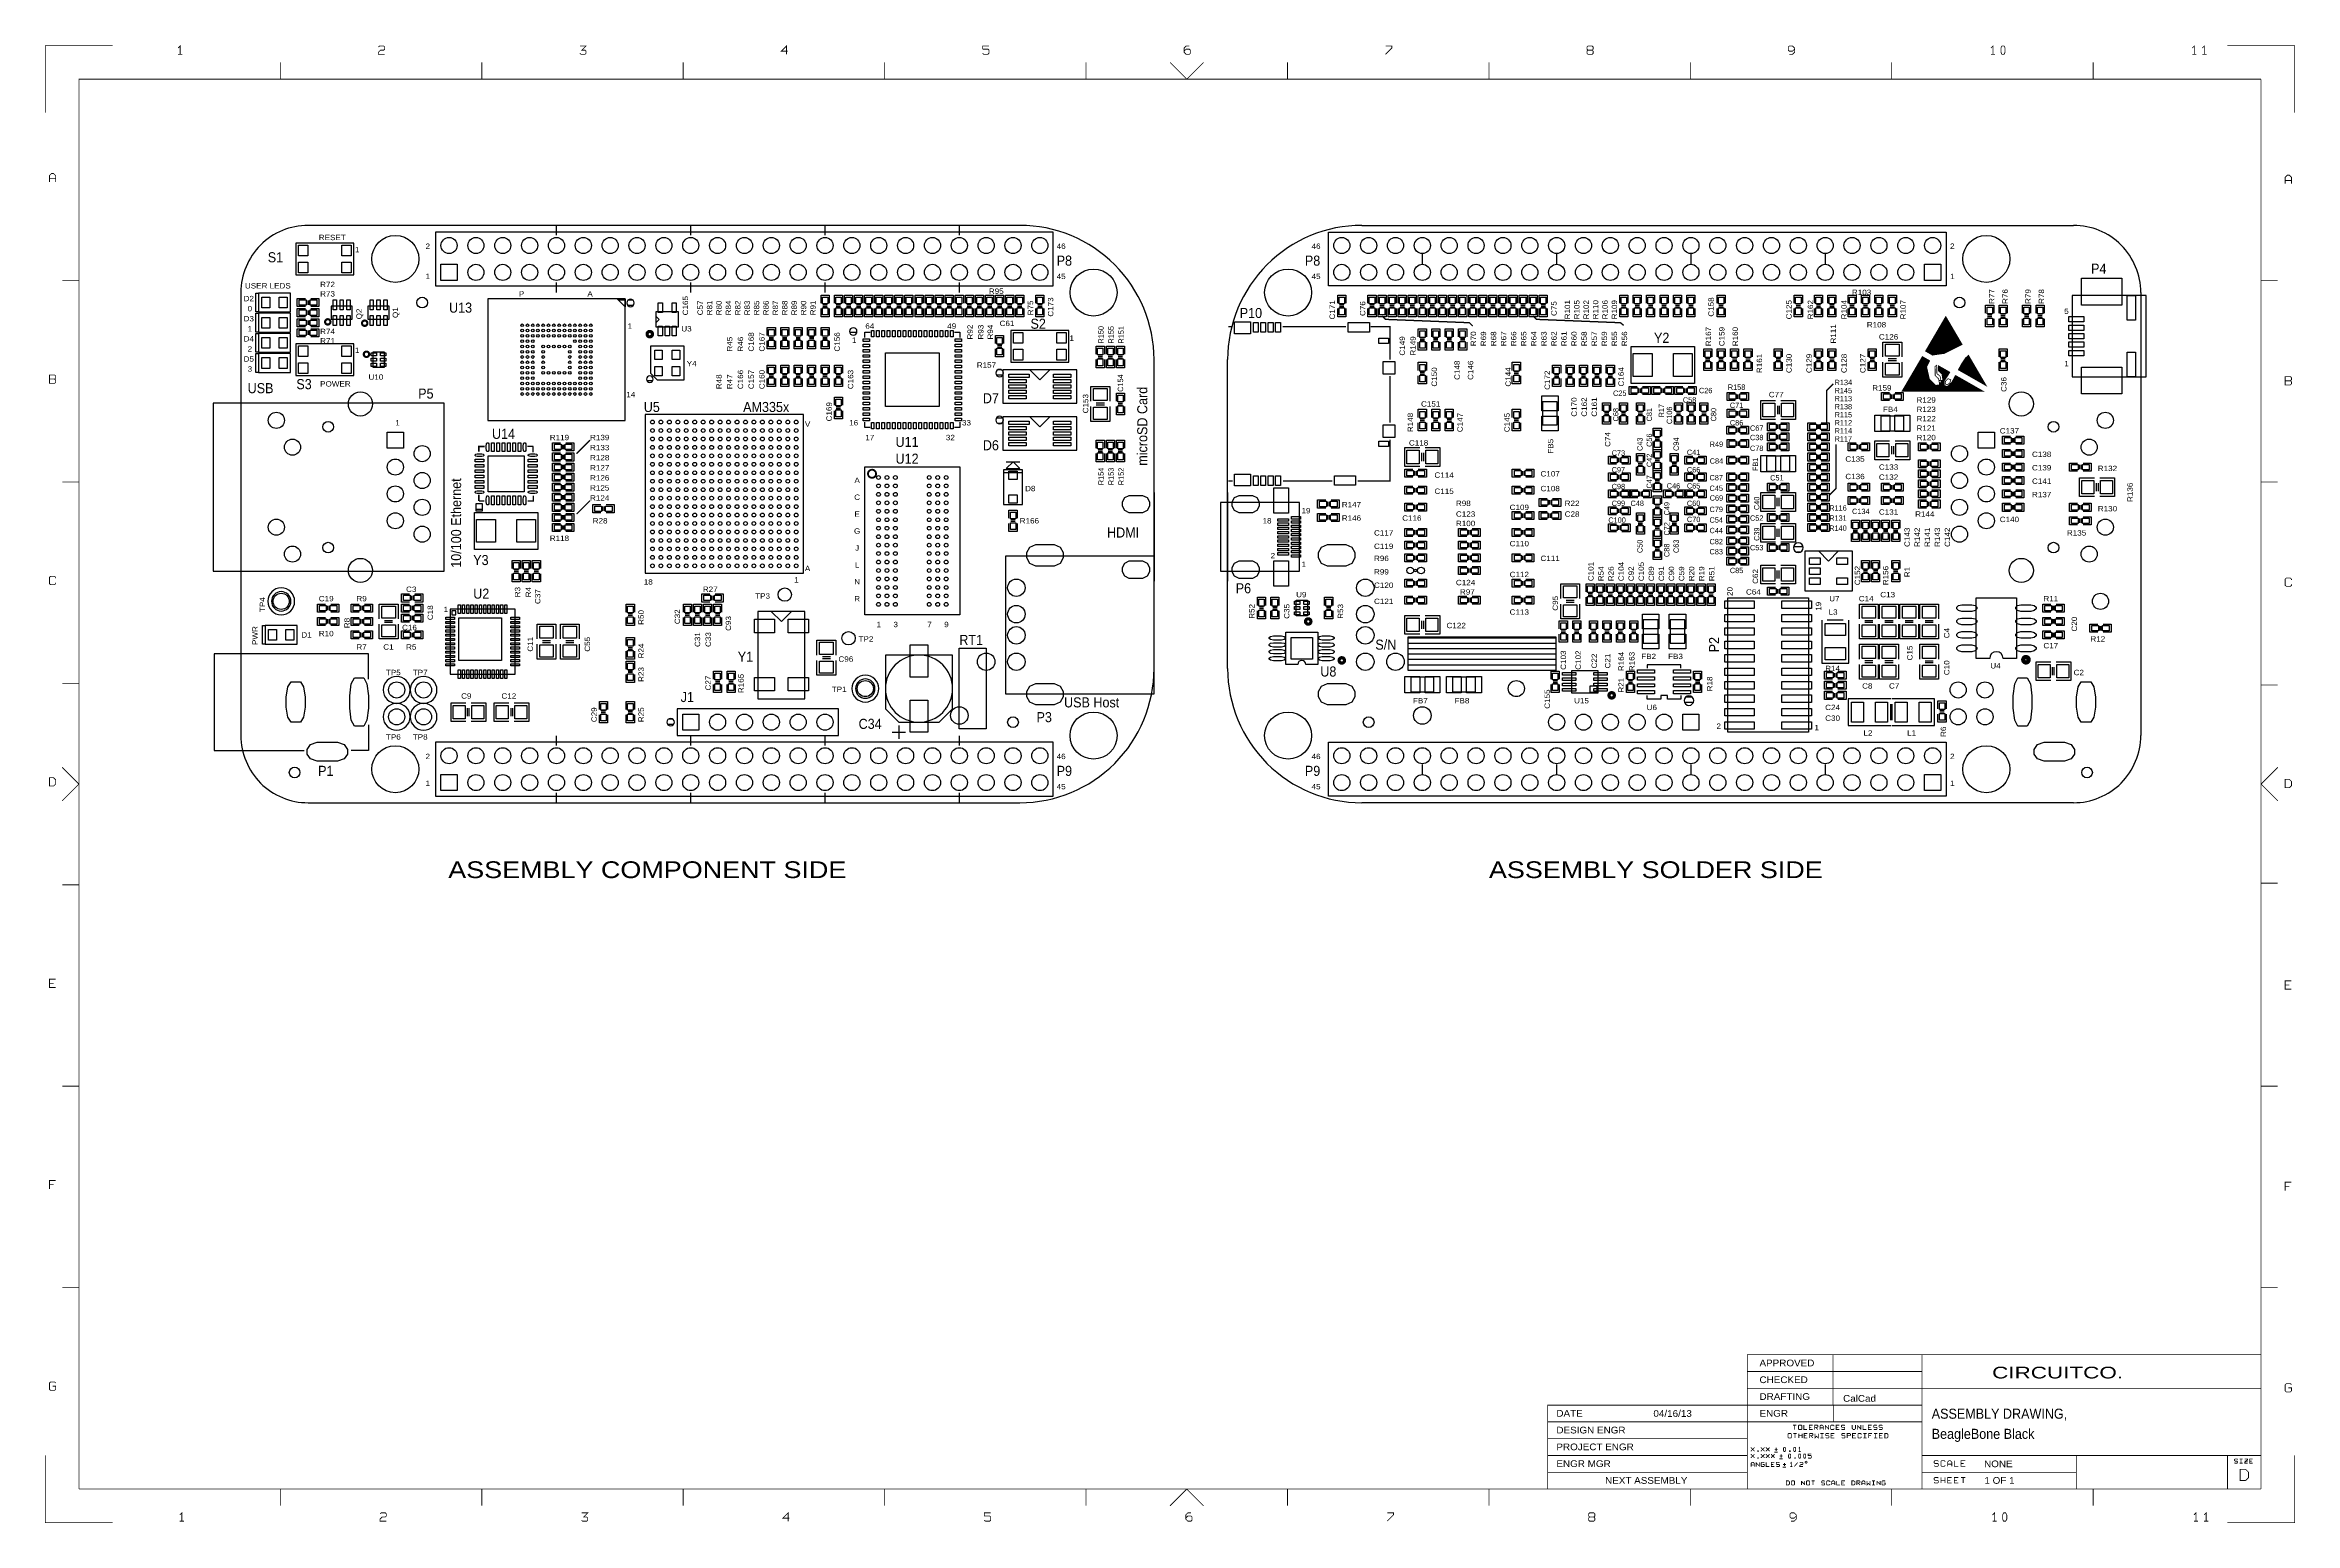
# Model space of a CAD drawing. Extents: x -14006 to 19506, y -9606 to 12409.
import ezdxf
from ezdxf.enums import TextEntityAlignment as Align

# ---------------------------------------------------------------- set-up
doc = ezdxf.new("R2010")
doc.units = 0
doc.header["$MEASUREMENT"] = 0
doc.layers.get('0').update_dxf_attribs({"color": 1, "linetype": 'CONTINUOUS'})
doc.layers.add('1', color=2, linetype='CONTINUOUS')

# ---------------------------------------------------------------- blocks, each defined once
blk = doc.blocks.new('FIGURE_SQUARE')
blk.add_lwpolyline([(-0.5, -0.5), (-0.5, 0.5), (0.5, 0.5), (0.5, -0.5)], close=True)
blk = doc.blocks.new('FIGURE_OBLONG')
blk.add_lwpolyline([(-0.5, -0.125), (-0.5, 0.125), (-0.416, 0.375), (-0.25, 0.5), (0.25, 0.5), (0.416, 0.375), (0.5, 0.125), (0.5, -0.125), (0.416, -0.375), (0.25, -0.5), (-0.25, -0.5), (-0.416, -0.375)], close=True)
blk = doc.blocks.new('FIGURE_CIRCLE')
blk.add_circle((0, 0), 0.5)

msp = doc.modelspace()

# ---------------------------------------------------------------- linework, layer by layer
at = {"layer": '1'}
for points, const_width in [([(-13000, 12400), (-14000, 12400), (-14000, 11400)], 12), ([(-11993, 12271), (-11993, 12395), (-12024, 12364)], 12), ([(-9040, 12379), (-9024, 12395), (-8962, 12395), (-8947, 12379), (-8947, 12348), (-8962, 12333), (-9009, 12333), (-9040, 12302), (-9040, 12271), (-8947, 12271)], 12), ([(-6040, 12286), (-6024, 12271), (-5962, 12271), (-5947, 12286), (-5947, 12317), (-5962, 12333), (-6009, 12333), (-5947, 12395), (-6040, 12395)], 12), ([(-2947, 12317), (-3040, 12317), (-2962, 12395), (-2962, 12271)], 12), ([(53, 12395), (-40, 12395), (-40, 12348)], 12), ([(3038, 12395), (2991, 12395), (2960, 12364), (2960, 12302), (2991, 12271), (3038, 12271), (3053, 12286), (3053, 12333), (3038, 12348), (2991, 12348), (2960, 12317)], 12), ([(5960, 12271), (6053, 12364), (6053, 12395), (5960, 12395)], 12), ([(9038, 12333), (8976, 12333), (8960, 12317), (8960, 12286), (8976, 12271), (9038, 12271), (9053, 12286), (9053, 12317), (9038, 12333), (9053, 12348), (9053, 12379), (9038, 12395), (8976, 12395), (8960, 12379), (8960, 12348), (8976, 12333)], 12), ([(12053, 12348), (12022, 12317), (11976, 12317), (11960, 12333), (11960, 12379), (11976, 12395), (12022, 12395), (12053, 12364), (12053, 12348), (12053, 12302), (12022, 12271), (11976, 12271)], 12), ([(15007, 12271), (15007, 12395), (14976, 12364)], 12), ([(18007, 12271), (18007, 12395), (17976, 12364)], 12), ([(18126, 12364), (18157, 12395), (18157, 12271)], 12), ([(19500, 11400), (19500, 12400), (18500, 12400)], 12), ([(-11962, 12271), (-12024, 12271)], 12), ([(-10500, 12150), (-10500, 11900)], 12), ([(-7500, 11900), (-7500, 12150)], 12), ([(-4500, 12150), (-4500, 11900)], 12), ([(-1500, 11900), (-1500, 12150)], 12), ([(-40, 12286), (-24, 12271), (38, 12271), (53, 12286), (53, 12333), (38, 12348), (-40, 12348)], 12), ([(1500, 12150), (1500, 11900)], 12), ([(3250, 12150), (3000, 11900), (2750, 12150)], 12), ([(4500, 11900), (4500, 12150)], 12), ([(7500, 12150), (7500, 11900)], 12), ([(10500, 11900), (10500, 12150)], 12), ([(13500, 12150), (13500, 11900)], 12), ([(15038, 12271), (14976, 12271)], 12), ([(16500, 11900), (16500, 12150)], 12), ([(18038, 12271), (17976, 12271)], 12), ([(18126, 12271), (18188, 12271)], 12), ([(-13500, -9100), (-13500, 11900), (19000, 11900)], 12), ([(19000, -9100), (19000, 11900)], 12), ([(-13940, 10371), (-13940, 10464), (-13909, 10495), (-13878, 10495), (-13847, 10464), (-13847, 10371)], 12), ([(-13847, 10417), (-13940, 10417)], 12), ([(19453, 10346), (19453, 10439), (19422, 10470), (19391, 10470), (19360, 10439), (19360, 10346)], 12), ([(19360, 10392), (19453, 10392)], 12), ([(-6388, 9572.64), (-6388, 9722.64)], 20), ([(-4388, 9572.64), (-4388, 9722.64)], 20), ([(-2388, 9572.64), (-2388, 9722.64)], 20), ([(-388, 9572.64), (-388, 9722.64)], 20), ([(6508.68, 9147.64), (6508.68, 9297.64)], 20), ([(8508.68, 9147.64), (8508.68, 9297.64)], 20), ([(10508.68, 9147.64), (10508.68, 9297.64)], 20), ([(12508.68, 9147.64), (12508.68, 9297.64)], 20), ([(-13750, 8900), (-13500, 8900)], 12), ([(-6388, 8722.64), (-6388, 8872.64)], 20), ([(-4388, 8722.64), (-4388, 8872.64)], 20), ([(-2388, 8722.64), (-2388, 8872.64)], 20), ([(-388, 8722.64), (-388, 8872.64)], 20), ([(19250, 8900), (19000, 8900)], 12), ([(7258.68, 8222.64), (7208.68, 8272.64), (5958.68, 8322.64), (5908.68, 8372.64)], 20), ([(9508.68, 8232.64), (9458.68, 8272.64), (8208.68, 8322.64), (8158.68, 8372.64)], 20), ([(3619.04, 8212.64), (3681.04, 8212.64)], 20), ([(4427.04, 8212.64), (5371.04, 8212.64)], 20), ([(5741.04, 8212.64), (6029.04, 8212.64), (6029.04, 7724.64)], 20), ([(14112.64, 8037.76), (14496.52, 8037.76)], 11.2), ([(14113.2, 8038.88), (14495.96, 8038.88)], 11.2), ([(14113.76, 8039.72), (14495.4, 8039.72)], 11.2), ([(14114.32, 8040.84), (14494.84, 8040.84)], 11.2), ([(14114.88, 8041.68), (14494.28, 8041.68)], 11.2), ([(14115.44, 8042.8), (14493.72, 8042.8)], 11.2), ([(14116, 8043.64), (14493.16, 8043.64)], 11.2), ([(14116.56, 8044.76), (14492.32, 8044.76)], 11.2), ([(14117.12, 8045.6), (14491.76, 8045.6)], 11.2), ([(14117.68, 8046.72), (14491.2, 8046.72)], 11.2), ([(14118.24, 8047.56), (14490.64, 8047.56)], 11.2), ([(14118.8, 8048.68), (14490.08, 8048.68)], 11.2), ([(14119.64, 8049.52), (14489.52, 8049.52)], 11.2), ([(14120.2, 8050.64), (14488.96, 8050.64)], 11.2), ([(14120.76, 8051.48), (14488.4, 8051.48)], 11.2), ([(14121.32, 8052.6), (14487.84, 8052.6)], 11.2), ([(14121.88, 8053.44), (14487.28, 8053.44)], 11.2), ([(14122.44, 8054.56), (14486.72, 8054.56)], 11.2), ([(14123, 8055.4), (14486.16, 8055.4)], 11.2), ([(14123.56, 8056.52), (14485.6, 8056.52)], 11.2), ([(14124.12, 8057.36), (14485.04, 8057.36)], 11.2), ([(14124.68, 8058.48), (14484.48, 8058.48)], 11.2), ([(14125.24, 8059.32), (14483.92, 8059.32)], 11.2), ([(14125.8, 8060.44), (14483.36, 8060.44)], 11.2), ([(14126.36, 8061.28), (14482.8, 8061.28)], 11.2), ([(14126.92, 8062.4), (14482.24, 8062.4)], 11.2), ([(14127.48, 8063.24), (14481.68, 8063.24)], 11.2), ([(14128.04, 8064.36), (14480.84, 8064.36)], 11.2), ([(14128.6, 8065.2), (14480.28, 8065.2)], 11.2), ([(14129.16, 8066.32), (14479.72, 8066.32)], 11.2), ([(14129.72, 8067.16), (14479.16, 8067.16)], 11.2), ([(14130.28, 8068.28), (14478.6, 8068.28)], 11.2), ([(14131.12, 8069.12), (14478.04, 8069.12)], 11.2), ([(14131.68, 8070.24), (14477.48, 8070.24)], 11.2), ([(14132.24, 8071.08), (14476.92, 8071.08)], 11.2), ([(14132.8, 8072.2), (14476.36, 8072.2)], 11.2), ([(14133.36, 8073.04), (14475.8, 8073.04)], 11.2), ([(14133.92, 8074.16), (14475.24, 8074.16)], 11.2), ([(14134.48, 8075), (14474.68, 8075)], 11.2), ([(14135.04, 8076.12), (14474.12, 8076.12)], 11.2), ([(14135.6, 8076.96), (14473.56, 8076.96)], 11.2), ([(14136.16, 8078.08), (14473, 8078.08)], 11.2), ([(14136.72, 8078.92), (14472.44, 8078.92)], 11.2), ([(14137.28, 8080.04), (14471.88, 8080.04)], 11.2), ([(14137.84, 8080.88), (14471.32, 8080.88)], 11.2), ([(14138.4, 8082), (14470.76, 8082)], 11.2), ([(14138.96, 8082.84), (14469.92, 8082.84)], 11.2), ([(14139.52, 8083.96), (14469.36, 8083.96)], 11.2), ([(14140.08, 8084.8), (14468.8, 8084.8)], 11.2), ([(14140.64, 8085.92), (14468.24, 8085.92)], 11.2), ([(14141.2, 8086.76), (14467.68, 8086.76)], 11.2), ([(14141.76, 8087.88), (14467.12, 8087.88)], 11.2), ([(14142.6, 8088.72), (14466.56, 8088.72)], 11.2), ([(14143.16, 8089.84), (14466, 8089.84)], 11.2), ([(14143.72, 8090.68), (14465.44, 8090.68)], 11.2), ([(14144.28, 8091.8), (14464.88, 8091.8)], 11.2), ([(14144.84, 8092.64), (14464.32, 8092.64)], 11.2), ([(14145.4, 8093.76), (14463.76, 8093.76)], 11.2), ([(14145.96, 8094.6), (14463.2, 8094.6)], 11.2), ([(14146.52, 8095.72), (14462.64, 8095.72)], 11.2), ([(14147.08, 8096.56), (14462.08, 8096.56)], 11.2), ([(14147.64, 8097.68), (14461.52, 8097.68)], 11.2), ([(14148.2, 8098.52), (14460.96, 8098.52)], 11.2), ([(14148.76, 8099.64), (14460.4, 8099.64)], 11.2), ([(14149.32, 8100.48), (14459.84, 8100.48)], 11.2), ([(14149.88, 8101.6), (14459.28, 8101.6)], 11.2), ([(14150.44, 8102.44), (14458.44, 8102.44)], 11.2), ([(14151, 8103.56), (14457.88, 8103.56)], 11.2), ([(14151.56, 8104.4), (14457.32, 8104.4)], 11.2), ([(14152.12, 8105.52), (14456.76, 8105.52)], 11.2), ([(14152.68, 8106.36), (14456.2, 8106.36)], 11.2), ([(14153.24, 8107.48), (14455.64, 8107.48)], 11.2), ([(14154.08, 8108.32), (14455.08, 8108.32)], 11.2), ([(14154.64, 8109.44), (14454.52, 8109.44)], 11.2), ([(14155.2, 8110.28), (14453.96, 8110.28)], 11.2), ([(14155.76, 8111.4), (14453.4, 8111.4)], 11.2), ([(14156.32, 8112.24), (14452.84, 8112.24)], 11.2), ([(14156.88, 8113.36), (14452.28, 8113.36)], 11.2), ([(14157.44, 8114.2), (14451.72, 8114.2)], 11.2), ([(14158, 8115.32), (14451.16, 8115.32)], 11.2), ([(14158.56, 8116.16), (14450.6, 8116.16)], 11.2), ([(14159.12, 8117.28), (14450.04, 8117.28)], 11.2), ([(14159.68, 8118.12), (14449.48, 8118.12)], 11.2), ([(14160.24, 8119.24), (14448.92, 8119.24)], 11.2), ([(14160.8, 8120.08), (14448.36, 8120.08)], 11.2), ([(14161.36, 8121.2), (14447.8, 8121.2)], 11.2), ([(14161.92, 8122.04), (14446.96, 8122.04)], 11.2), ([(14162.48, 8123.16), (14446.4, 8123.16)], 11.2), ([(14163.04, 8124), (14445.84, 8124)], 11.2), ([(14163.6, 8125.12), (14445.28, 8125.12)], 11.2), ([(14164.16, 8125.96), (14444.72, 8125.96)], 11.2), ([(14164.72, 8127.08), (14444.16, 8127.08)], 11.2), ([(14165.56, 8127.92), (14443.6, 8127.92)], 11.2), ([(14166.12, 8129.04), (14443.04, 8129.04)], 11.2), ([(14166.68, 8129.88), (14442.48, 8129.88)], 11.2), ([(14167.24, 8131), (14441.92, 8131)], 11.2), ([(14167.8, 8131.84), (14441.36, 8131.84)], 11.2), ([(14168.36, 8132.96), (14440.8, 8132.96)], 11.2), ([(14168.92, 8133.8), (14440.24, 8133.8)], 11.2), ([(14169.48, 8134.92), (14439.68, 8134.92)], 11.2), ([(14170.04, 8135.76), (14439.12, 8135.76)], 11.2), ([(14170.6, 8136.88), (14438.56, 8136.88)], 11.2), ([(14171.16, 8137.72), (14438, 8137.72)], 11.2), ([(14171.72, 8138.84), (14437.44, 8138.84)], 11.2), ([(14172.28, 8139.68), (14436.88, 8139.68)], 11.2), ([(14172.84, 8140.8), (14436.32, 8140.8)], 11.2), ([(14173.4, 8141.64), (14435.48, 8141.64)], 11.2), ([(14173.96, 8142.76), (14434.92, 8142.76)], 11.2), ([(14174.52, 8143.6), (14434.36, 8143.6)], 11.2), ([(14175.08, 8144.72), (14433.8, 8144.72)], 11.2), ([(14175.64, 8145.56), (14433.24, 8145.56)], 11.2), ([(14176.2, 8146.68), (14432.68, 8146.68)], 11.2), ([(14177.04, 8147.52), (14432.12, 8147.52)], 11.2), ([(14177.6, 8148.64), (14431.56, 8148.64)], 11.2), ([(14178.16, 8149.48), (14431, 8149.48)], 11.2), ([(14178.72, 8150.6), (14430.44, 8150.6)], 11.2), ([(14179.28, 8151.44), (14429.88, 8151.44)], 11.2), ([(14179.84, 8152.56), (14429.32, 8152.56)], 11.2), ([(14180.4, 8153.4), (14428.76, 8153.4)], 11.2), ([(14180.96, 8154.52), (14428.2, 8154.52)], 11.2), ([(14181.52, 8155.36), (14427.64, 8155.36)], 11.2), ([(14182.08, 8156.48), (14427.08, 8156.48)], 11.2), ([(14182.64, 8157.32), (14426.52, 8157.32)], 11.2), ([(14183.2, 8158.44), (14425.96, 8158.44)], 11.2), ([(14183.76, 8159.28), (14425.4, 8159.28)], 11.2), ([(14184.32, 8160.4), (14424.84, 8160.4)], 11.2), ([(14184.88, 8161.24), (14424, 8161.24)], 11.2), ([(14185.44, 8162.36), (14423.44, 8162.36)], 11.2), ([(14186, 8163.2), (14422.88, 8163.2)], 11.2), ([(14186.56, 8164.32), (14422.32, 8164.32)], 11.2), ([(14187.12, 8165.16), (14421.76, 8165.16)], 11.2), ([(14187.68, 8166.28), (14421.2, 8166.28)], 11.2), ([(14188.52, 8167.12), (14420.64, 8167.12)], 11.2), ([(14189.08, 8168.24), (14420.08, 8168.24)], 11.2), ([(14189.64, 8169.08), (14419.52, 8169.08)], 11.2), ([(14190.2, 8170.2), (14418.96, 8170.2)], 11.2), ([(14190.76, 8171.04), (14418.4, 8171.04)], 11.2), ([(14191.32, 8172.16), (14417.84, 8172.16)], 11.2), ([(14191.88, 8173), (14417.28, 8173)], 11.2), ([(14192.44, 8174.12), (14416.72, 8174.12)], 11.2), ([(14193, 8174.96), (14416.16, 8174.96)], 11.2), ([(14193.56, 8176.08), (14415.6, 8176.08)], 11.2), ([(14194.12, 8176.92), (14415.04, 8176.92)], 11.2), ([(14194.68, 8178.04), (14414.48, 8178.04)], 11.2), ([(14195.24, 8178.88), (14413.92, 8178.88)], 11.2), ([(14195.8, 8180), (14413.36, 8180)], 11.2), ([(14196.36, 8180.84), (14412.52, 8180.84)], 11.2), ([(14196.92, 8181.96), (14411.96, 8181.96)], 11.2), ([(14197.48, 8182.8), (14411.4, 8182.8)], 11.2), ([(14198.04, 8183.92), (14410.84, 8183.92)], 11.2), ([(14198.6, 8184.76), (14410.28, 8184.76)], 11.2), ([(14199.44, 8185.88), (14409.72, 8185.88)], 11.2), ([(14200, 8186.72), (14409.16, 8186.72)], 11.2), ([(14200.56, 8187.84), (14408.6, 8187.84)], 11.2), ([(14201.12, 8188.68), (14408.04, 8188.68)], 11.2), ([(14201.68, 8189.8), (14407.48, 8189.8)], 11.2), ([(14202.24, 8190.64), (14406.92, 8190.64)], 11.2), ([(14202.8, 8191.76), (14406.36, 8191.76)], 11.2), ([(14203.36, 8192.6), (14405.8, 8192.6)], 11.2), ([(14203.92, 8193.72), (14405.24, 8193.72)], 11.2), ([(14204.48, 8194.56), (14404.68, 8194.56)], 11.2), ([(14205.04, 8195.68), (14404.12, 8195.68)], 11.2), ([(14205.6, 8196.52), (14403.56, 8196.52)], 11.2), ([(14206.16, 8197.64), (14403, 8197.64)], 11.2), ([(14206.72, 8198.48), (14402.44, 8198.48)], 11.2), ([(14207.28, 8199.6), (14401.88, 8199.6)], 11.2), ([(14207.84, 8200.44), (14401.04, 8200.44)], 11.2), ([(14208.4, 8201.56), (14400.48, 8201.56)], 11.2), ([(14208.96, 8202.4), (14399.92, 8202.4)], 11.2), ([(14209.52, 8203.52), (14399.36, 8203.52)], 11.2), ([(14210.08, 8204.36), (14398.8, 8204.36)], 11.2), ([(14210.92, 8205.48), (14398.24, 8205.48)], 11.2), ([(14211.48, 8206.32), (14397.68, 8206.32)], 11.2), ([(14212.04, 8207.44), (14397.12, 8207.44)], 11.2), ([(14212.6, 8208.28), (14396.56, 8208.28)], 11.2), ([(14213.16, 8209.4), (14396, 8209.4)], 11.2), ([(14213.72, 8210.24), (14395.44, 8210.24)], 11.2), ([(14214.28, 8211.36), (14394.88, 8211.36)], 11.2), ([(14214.84, 8212.2), (14394.32, 8212.2)], 11.2), ([(14215.4, 8213.32), (14393.76, 8213.32)], 11.2), ([(14215.96, 8214.16), (14393.2, 8214.16)], 11.2), ([(14216.52, 8215.28), (14392.64, 8215.28)], 11.2), ([(14217.08, 8216.12), (14392.08, 8216.12)], 11.2), ([(14217.64, 8217.24), (14391.52, 8217.24)], 11.2), ([(14218.2, 8218.08), (14390.96, 8218.08)], 11.2), ([(14218.76, 8219.2), (14390.4, 8219.2)], 11.2), ([(14219.32, 8220.04), (14389.56, 8220.04)], 11.2), ([(14219.88, 8221.16), (14389, 8221.16)], 11.2), ([(14220.44, 8222), (14388.44, 8222)], 11.2), ([(14221, 8223.12), (14387.88, 8223.12)], 11.2), ([(14221.56, 8223.96), (14387.32, 8223.96)], 11.2), ([(14222.4, 8225.08), (14386.76, 8225.08)], 11.2), ([(14222.96, 8225.92), (14386.2, 8225.92)], 11.2), ([(14223.52, 8227.04), (14385.64, 8227.04)], 11.2), ([(14224.08, 8227.88), (14385.08, 8227.88)], 11.2), ([(14224.64, 8229), (14384.52, 8229)], 11.2), ([(14225.2, 8229.84), (14383.96, 8229.84)], 11.2), ([(14225.76, 8230.96), (14383.4, 8230.96)], 11.2), ([(14226.32, 8231.8), (14382.84, 8231.8)], 11.2), ([(14226.88, 8232.92), (14382.28, 8232.92)], 11.2), ([(14227.44, 8233.76), (14381.72, 8233.76)], 11.2), ([(14228, 8234.88), (14381.16, 8234.88)], 11.2), ([(14228.56, 8235.72), (14380.6, 8235.72)], 11.2), ([(14229.12, 8236.84), (14380.04, 8236.84)], 11.2), ([(14229.68, 8237.68), (14379.48, 8237.68)], 11.2), ([(14230.24, 8238.8), (14378.92, 8238.8)], 11.2), ([(14230.8, 8239.64), (14378.08, 8239.64)], 11.2), ([(14231.36, 8240.76), (14377.52, 8240.76)], 11.2), ([(14231.92, 8241.6), (14376.96, 8241.6)], 11.2), ([(14232.48, 8242.72), (14376.4, 8242.72)], 11.2), ([(14233.04, 8243.56), (14375.84, 8243.56)], 11.2), ([(14233.88, 8244.68), (14375.28, 8244.68)], 11.2), ([(14234.44, 8245.52), (14374.72, 8245.52)], 11.2), ([(14235, 8246.64), (14374.16, 8246.64)], 11.2), ([(14235.56, 8247.48), (14373.6, 8247.48)], 11.2), ([(14236.12, 8248.6), (14373.04, 8248.6)], 11.2), ([(14236.68, 8249.44), (14372.48, 8249.44)], 11.2), ([(14237.24, 8250.56), (14371.92, 8250.56)], 11.2), ([(14237.8, 8251.4), (14371.36, 8251.4)], 11.2), ([(14238.36, 8252.52), (14370.8, 8252.52)], 11.2), ([(14238.92, 8253.36), (14370.24, 8253.36)], 11.2), ([(14239.48, 8254.48), (14369.68, 8254.48)], 11.2), ([(14240.04, 8255.32), (14369.12, 8255.32)], 11.2), ([(14240.6, 8256.44), (14368.56, 8256.44)], 11.2), ([(14241.16, 8257.28), (14368, 8257.28)], 11.2), ([(14241.72, 8258.4), (14367.16, 8258.4)], 11.2), ([(14242.28, 8259.24), (14366.6, 8259.24)], 11.2), ([(14242.84, 8260.36), (14366.04, 8260.36)], 11.2), ([(14243.4, 8261.2), (14365.48, 8261.2)], 11.2), ([(14243.96, 8262.32), (14364.92, 8262.32)], 11.2), ([(14244.52, 8263.16), (14364.36, 8263.16)], 11.2), ([(14245.36, 8264.28), (14363.8, 8264.28)], 11.2), ([(14245.92, 8265.12), (14363.24, 8265.12)], 11.2), ([(14246.48, 8266.24), (14362.68, 8266.24)], 11.2), ([(14247.04, 8267.08), (14362.12, 8267.08)], 11.2), ([(14247.6, 8268.2), (14361.56, 8268.2)], 11.2), ([(14248.16, 8269.04), (14361, 8269.04)], 11.2), ([(14248.72, 8270.16), (14360.44, 8270.16)], 11.2), ([(14249.28, 8271), (14359.88, 8271)], 11.2), ([(14249.84, 8272.12), (14359.32, 8272.12)], 11.2), ([(14250.4, 8272.96), (14358.76, 8272.96)], 11.2), ([(14250.96, 8274.08), (14358.2, 8274.08)], 11.2), ([(14251.52, 8274.92), (14357.64, 8274.92)], 11.2), ([(14252.08, 8276.04), (14357.08, 8276.04)], 11.2), ([(14252.64, 8276.88), (14356.52, 8276.88)], 11.2), ([(14253.2, 8278), (14355.68, 8278)], 11.2), ([(14253.76, 8278.84), (14355.12, 8278.84)], 11.2), ([(14254.32, 8279.96), (14354.56, 8279.96)], 11.2), ([(14254.88, 8280.8), (14354, 8280.8)], 11.2), ([(14255.44, 8281.92), (14353.44, 8281.92)], 11.2), ([(14256, 8282.76), (14352.88, 8282.76)], 11.2), ([(14256.84, 8283.88), (14352.32, 8283.88)], 11.2), ([(14257.4, 8284.72), (14351.76, 8284.72)], 11.2), ([(14257.96, 8285.84), (14351.2, 8285.84)], 11.2), ([(14258.52, 8286.68), (14350.64, 8286.68)], 11.2), ([(14259.08, 8287.8), (14350.08, 8287.8)], 11.2), ([(14259.64, 8288.64), (14349.52, 8288.64)], 11.2), ([(14260.2, 8289.76), (14348.96, 8289.76)], 11.2), ([(14260.76, 8290.6), (14348.4, 8290.6)], 11.2), ([(14261.32, 8291.72), (14347.84, 8291.72)], 11.2), ([(14261.88, 8292.56), (14347.28, 8292.56)], 11.2), ([(14262.44, 8293.68), (14346.72, 8293.68)], 11.2), ([(14263, 8294.52), (14346.16, 8294.52)], 11.2), ([(14263.56, 8295.64), (14345.6, 8295.64)], 11.2), ([(14264.12, 8296.48), (14345.04, 8296.48)], 11.2), ([(14264.68, 8297.6), (14344.2, 8297.6)], 11.2), ([(14265.24, 8298.44), (14343.64, 8298.44)], 11.2), ([(14265.8, 8299.56), (14343.08, 8299.56)], 11.2), ([(14266.36, 8300.4), (14342.52, 8300.4)], 11.2), ([(14266.92, 8301.52), (14341.96, 8301.52)], 11.2), ([(14267.48, 8302.36), (14341.4, 8302.36)], 11.2), ([(14268.32, 8303.48), (14340.84, 8303.48)], 11.2), ([(14268.88, 8304.32), (14340.28, 8304.32)], 11.2), ([(14269.44, 8305.44), (14339.72, 8305.44)], 11.2), ([(14270, 8306.28), (14339.16, 8306.28)], 11.2), ([(14270.56, 8307.4), (14338.6, 8307.4)], 11.2), ([(14271.12, 8308.24), (14338.04, 8308.24)], 11.2), ([(14271.68, 8309.36), (14337.48, 8309.36)], 11.2), ([(14272.24, 8310.2), (14336.92, 8310.2)], 11.2), ([(14272.8, 8311.32), (14336.36, 8311.32)], 11.2), ([(14273.36, 8312.16), (14335.8, 8312.16)], 11.2), ([(14273.92, 8313.28), (14335.24, 8313.28)], 11.2), ([(14274.48, 8314.12), (14334.68, 8314.12)], 11.2), ([(14275.04, 8315.24), (14334.12, 8315.24)], 11.2), ([(14275.6, 8316.08), (14333.56, 8316.08)], 11.2), ([(14276.16, 8317.2), (14332.72, 8317.2)], 11.2), ([(14276.72, 8318.04), (14332.16, 8318.04)], 11.2), ([(14277.28, 8319.16), (14331.6, 8319.16)], 11.2), ([(14277.84, 8320), (14331.04, 8320)], 11.2), ([(14278.4, 8321.12), (14330.48, 8321.12)], 11.2), ([(14278.96, 8321.96), (14329.92, 8321.96)], 11.2), ([(14279.8, 8323.08), (14329.36, 8323.08)], 11.2), ([(14280.36, 8323.92), (14328.8, 8323.92)], 11.2), ([(14280.92, 8325.04), (14328.24, 8325.04)], 11.2), ([(14281.48, 8325.88), (14327.68, 8325.88)], 11.2), ([(14282.04, 8327), (14327.12, 8327)], 11.2), ([(14282.6, 8327.84), (14326.56, 8327.84)], 11.2), ([(14283.16, 8328.96), (14326, 8328.96)], 11.2), ([(14283.72, 8329.8), (14325.44, 8329.8)], 11.2), ([(14284.28, 8330.92), (14324.88, 8330.92)], 11.2), ([(14284.84, 8331.76), (14324.32, 8331.76)], 11.2), ([(14285.4, 8332.88), (14323.76, 8332.88)], 11.2), ([(14285.96, 8333.72), (14323.2, 8333.72)], 11.2), ([(14286.52, 8334.84), (14322.64, 8334.84)], 11.2), ([(14287.08, 8335.68), (14322.08, 8335.68)], 11.2), ([(14287.64, 8336.8), (14321.24, 8336.8)], 11.2), ([(14288.2, 8337.64), (14320.68, 8337.64)], 11.2), ([(14288.76, 8338.76), (14320.12, 8338.76)], 11.2), ([(14289.32, 8339.6), (14319.56, 8339.6)], 11.2), ([(14289.88, 8340.72), (14319, 8340.72)], 11.2), ([(14290.44, 8341.56), (14318.44, 8341.56)], 11.2), ([(14291.28, 8342.68), (14317.88, 8342.68)], 11.2), ([(14291.84, 8343.52), (14317.32, 8343.52)], 11.2), ([(14292.4, 8344.64), (14316.76, 8344.64)], 11.2), ([(14292.96, 8345.48), (14316.2, 8345.48)], 11.2), ([(14293.52, 8346.6), (14315.64, 8346.6)], 11.2), ([(14294.08, 8347.44), (14315.08, 8347.44)], 11.2), ([(14294.64, 8348.56), (14314.52, 8348.56)], 11.2), ([(14295.2, 8349.4), (14313.96, 8349.4)], 11.2), ([(14295.76, 8350.52), (14313.4, 8350.52)], 11.2), ([(14296.32, 8351.36), (14312.84, 8351.36)], 11.2), ([(14296.88, 8352.48), (14312.28, 8352.48)], 11.2), ([(14297.44, 8353.32), (14311.72, 8353.32)], 11.2), ([(14298, 8354.44), (14311.16, 8354.44)], 11.2), ([(14298.56, 8355.28), (14310.6, 8355.28)], 11.2), ([(14299.12, 8356.4), (14309.76, 8356.4)], 11.2), ([(14299.68, 8357.24), (14309.2, 8357.24)], 11.2), ([(14300.24, 8358.36), (14308.64, 8358.36)], 11.2), ([(14300.8, 8359.2), (14308.08, 8359.2)], 11.2), ([(14301.36, 8360.32), (14307.52, 8360.32)], 11.2), ([(14301.92, 8361.16), (14306.96, 8361.16)], 11.2), ([(14302.76, 8362.28), (14306.4, 8362.28)], 11.2), ([(14303.32, 8363.12), (14305.84, 8363.12)], 11.2), ([(14303.88, 8364.24), (14305.28, 8364.24)], 11.2), ([(14304.44, 8365.08), (14304.72, 8365.08)], 11.2), ([(13916.92, 7702.6), (14063.64, 7702.6)], 11.2), ([(13917.48, 7703.72), (14064.2, 7703.72)], 11.2), ([(13918.04, 7704.56), (14064.76, 7704.56)], 11.2), ([(13918.6, 7705.68), (14065.04, 7705.68)], 11.2), ([(13919.16, 7706.52), (14064.76, 7706.52)], 11.2), ([(13919.72, 7707.64), (14062.8, 7707.64)], 11.2), ([(13920.28, 7708.48), (14061.12, 7708.48)], 11.2), ([(13920.84, 7709.6), (14059.44, 7709.6)], 11.2), ([(13921.4, 7710.44), (14057.76, 7710.44)], 11.2), ([(13921.96, 7711.56), (14056.08, 7711.56)], 11.2), ([(13922.52, 7712.4), (14054.4, 7712.4)], 11.2), ([(13923.08, 7713.52), (14052.72, 7713.52)], 11.2), ([(13923.64, 7714.36), (14050.76, 7714.36)], 11.2), ([(13924.48, 7715.48), (14049.08, 7715.48)], 11.2), ([(13925.04, 7716.32), (14047.4, 7716.32)], 11.2), ([(13925.6, 7717.44), (14045.72, 7717.44)], 11.2), ([(13926.16, 7718.28), (14044.04, 7718.28)], 11.2), ([(13926.72, 7719.4), (14042.36, 7719.4)], 11.2), ([(13927.28, 7720.24), (14040.68, 7720.24)], 11.2), ([(13927.84, 7721.36), (14038.72, 7721.36)], 11.2), ([(13928.4, 7722.2), (14037.04, 7722.2)], 11.2), ([(13928.96, 7723.32), (14035.36, 7723.32)], 11.2), ([(13929.52, 7724.16), (14033.68, 7724.16)], 11.2), ([(13930.08, 7725.28), (14032, 7725.28)], 11.2), ([(13930.64, 7726.12), (14030.32, 7726.12)], 11.2), ([(13931.2, 7727.24), (14028.64, 7727.24)], 11.2), ([(13931.76, 7728.08), (14026.68, 7728.08)], 11.2), ([(13932.32, 7729.2), (14025, 7729.2)], 11.2), ([(13932.88, 7730.04), (14023.32, 7730.04)], 11.2), ([(13933.44, 7731.16), (14021.64, 7731.16)], 11.2), ([(13934, 7732), (14019.96, 7732)], 11.2), ([(13934.84, 7733.12), (14018.28, 7733.12)], 11.2), ([(13935.4, 7733.96), (14016.6, 7733.96)], 11.2), ([(13935.96, 7735.08), (14014.64, 7735.08)], 11.2), ([(13936.52, 7735.92), (14012.96, 7735.92)], 11.2), ([(13937.08, 7737.04), (14011.28, 7737.04)], 11.2), ([(13937.64, 7737.88), (14009.6, 7737.88)], 11.2), ([(13938.2, 7739), (14007.92, 7739)], 11.2), ([(13938.76, 7739.84), (14006.24, 7739.84)], 11.2), ([(13939.32, 7740.96), (14004.56, 7740.96)], 11.2), ([(13939.88, 7741.8), (14002.6, 7741.8)], 11.2), ([(13940.44, 7742.92), (14000.92, 7742.92)], 11.2), ([(13941, 7743.76), (13999.24, 7743.76)], 11.2), ([(13941.56, 7744.88), (13997.56, 7744.88)], 11.2), ([(13942.12, 7745.72), (13995.88, 7745.72)], 11.2), ([(13942.68, 7746.84), (13994.2, 7746.84)], 11.2), ([(13943.24, 7747.68), (13992.52, 7747.68)], 11.2), ([(13943.8, 7748.8), (13990.56, 7748.8)], 11.2), ([(13944.36, 7749.64), (13988.88, 7749.64)], 11.2), ([(13945.2, 7750.76), (13987.2, 7750.76)], 11.2), ([(13945.76, 7751.6), (13985.52, 7751.6)], 11.2), ([(13946.32, 7752.72), (13983.84, 7752.72)], 11.2), ([(13946.88, 7753.56), (13982.16, 7753.56)], 11.2), ([(13947.44, 7754.68), (13980.48, 7754.68)], 11.2), ([(13948, 7755.52), (13978.52, 7755.52)], 11.2), ([(13948.56, 7756.64), (13976.84, 7756.64)], 11.2), ([(13949.12, 7757.48), (13975.16, 7757.48)], 11.2), ([(13949.68, 7758.6), (13973.48, 7758.6)], 11.2), ([(13950.24, 7759.44), (13971.8, 7759.44)], 11.2), ([(13950.8, 7760.56), (13970.12, 7760.56)], 11.2), ([(13951.36, 7761.4), (13968.44, 7761.4)], 11.2), ([(13951.92, 7762.52), (13966.48, 7762.52)], 11.2), ([(13952.48, 7763.36), (13964.8, 7763.36)], 11.2), ([(13953.04, 7764.48), (13963.12, 7764.48)], 11.2), ([(13953.6, 7765.32), (13961.44, 7765.32)], 11.2), ([(13954.16, 7766.44), (13959.76, 7766.44)], 11.2), ([(13954.72, 7767.28), (13958.08, 7767.28)], 11.2), ([(13955.28, 7768.4), (13956.4, 7768.4)], 11.2), ([(14002.32, 7849.6), (14352.04, 7849.6)], 11.2), ([(14002.88, 7850.72), (14354, 7850.72)], 11.2), ([(14003.44, 7851.56), (14355.96, 7851.56)], 11.2), ([(14003.44, 7848.76), (14350.08, 7848.76)], 11.2), ([(14004, 7852.68), (14357.92, 7852.68)], 11.2), ([(14004.56, 7853.52), (14359.88, 7853.52)], 11.2), ([(14005.12, 7847.64), (14348.12, 7847.64)], 11.2), ([(14005.4, 7854.64), (14361.84, 7854.64)], 11.2), ([(14005.96, 7855.48), (14363.8, 7855.48)], 11.2), ([(14006.52, 7856.6), (14365.76, 7856.6)], 11.2), ([(14006.8, 7846.8), (14346.16, 7846.8)], 11.2), ([(14007.08, 7857.44), (14367.72, 7857.44)], 11.2), ([(14007.64, 7858.56), (14369.68, 7858.56)], 11.2), ([(14008.2, 7859.4), (14371.64, 7859.4)], 11.2), ([(14008.48, 7845.68), (14344.2, 7845.68)], 11.2), ([(14008.76, 7860.52), (14373.6, 7860.52)], 11.2), ([(14009.32, 7861.36), (14375.56, 7861.36)], 11.2), ([(14009.88, 7862.48), (14377.52, 7862.48)], 11.2), ([(14010.16, 7844.84), (14342.24, 7844.84)], 11.2), ([(14010.44, 7863.32), (14379.48, 7863.32)], 11.2), ([(14011, 7864.44), (14381.44, 7864.44)], 11.2), ([(14011.56, 7865.28), (14383.4, 7865.28)], 11.2), ([(14011.84, 7843.72), (14340.28, 7843.72)], 11.2), ([(14012.12, 7866.4), (14385.36, 7866.4)], 11.2), ([(14012.68, 7867.24), (14387.32, 7867.24)], 11.2), ([(14013.24, 7868.36), (14389.28, 7868.36)], 11.2), ([(14013.52, 7842.88), (14338.32, 7842.88)], 11.2), ([(14013.8, 7869.2), (14391.24, 7869.2)], 11.2), ([(14014.36, 7870.32), (14393.2, 7870.32)], 11.2), ([(14014.92, 7871.16), (14395.16, 7871.16)], 11.2), ([(14015.48, 7872.28), (14397.12, 7872.28)], 11.2), ([(14015.48, 7841.76), (14336.36, 7841.76)], 11.2), ([(14016.04, 7873.12), (14399.08, 7873.12)], 11.2), ([(14016.88, 7874.24), (14401.04, 7874.24)], 11.2), ([(14017.16, 7840.92), (14334.4, 7840.92)], 11.2), ([(14017.44, 7875.08), (14403, 7875.08)], 11.2), ([(14018, 7876.2), (14404.96, 7876.2)], 11.2), ([(14018.56, 7877.04), (14406.92, 7877.04)], 11.2), ([(14018.84, 7839.8), (14332.44, 7839.8)], 11.2), ([(14019.12, 7878.16), (14408.88, 7878.16)], 11.2), ([(14019.68, 7879), (14410.84, 7879)], 11.2), ([(14020.24, 7880.12), (14412.8, 7880.12)], 11.2), ([(14020.52, 7838.96), (14330.48, 7838.96)], 11.2), ([(14020.8, 7880.96), (14414.76, 7880.96)], 11.2), ([(14021.36, 7882.08), (14416.72, 7882.08)], 11.2), ([(14021.92, 7882.92), (14418.68, 7882.92)], 11.2), ([(14022.2, 7837.84), (14328.52, 7837.84)], 11.2), ([(14022.48, 7884.04), (14420.64, 7884.04)], 11.2), ([(14023.04, 7884.88), (14422.6, 7884.88)], 11.2), ([(14023.6, 7886), (14424.56, 7886)], 11.2), ([(14023.88, 7837), (14326.56, 7837)], 11.2), ([(14024.16, 7886.84), (14426.52, 7886.84)], 11.2), ([(14024.72, 7887.96), (14428.48, 7887.96)], 11.2), ([(14025.28, 7888.8), (14430.44, 7888.8)], 11.2), ([(14025.84, 7889.92), (14432.4, 7889.92)], 11.2), ([(14025.84, 7835.88), (14324.6, 7835.88)], 11.2), ([(14026.4, 7890.76), (14434.36, 7890.76)], 11.2), ([(14026.96, 7891.88), (14436.32, 7891.88)], 11.2), ([(14027.52, 7892.72), (14438.28, 7892.72)], 11.2), ([(14027.52, 7835.04), (14322.64, 7835.04)], 11.2), ([(14028.36, 7893.84), (14440.24, 7893.84)], 11.2), ([(14028.92, 7894.68), (14442.2, 7894.68)], 11.2), ([(14029.2, 7833.92), (14320.68, 7833.92)], 11.2), ([(14029.48, 7895.8), (14444.16, 7895.8)], 11.2), ([(14030.04, 7896.64), (14446.12, 7896.64)], 11.2), ([(14030.6, 7897.76), (14448.08, 7897.76)], 11.2), ([(14030.88, 7833.08), (14318.72, 7833.08)], 11.2), ([(14031.16, 7898.6), (14450.04, 7898.6)], 11.2), ([(14031.72, 7899.72), (14452, 7899.72)], 11.2), ([(14032.28, 7900.56), (14453.96, 7900.56)], 11.2), ([(14032.56, 7831.96), (14316.76, 7831.96)], 11.2), ([(14032.84, 7901.68), (14455.92, 7901.68)], 11.2), ([(14033.4, 7902.52), (14457.88, 7902.52)], 11.2), ([(14033.96, 7903.64), (14459.84, 7903.64)], 11.2), ([(14034.24, 7831.12), (14314.8, 7831.12)], 11.2), ([(14034.52, 7904.48), (14461.8, 7904.48)], 11.2), ([(14035.08, 7905.6), (14463.76, 7905.6)], 11.2), ([(14035.64, 7906.44), (14465.72, 7906.44)], 11.2), ([(14035.92, 7830), (14312.84, 7830)], 11.2), ([(14036.2, 7907.56), (14467.68, 7907.56)], 11.2), ([(14036.76, 7908.4), (14469.64, 7908.4)], 11.2), ([(14037.32, 7909.52), (14471.6, 7909.52)], 11.2), ([(14037.88, 7910.36), (14473.56, 7910.36)], 11.2), ([(14037.88, 7829.16), (14310.88, 7829.16)], 11.2), ([(14038.44, 7911.48), (14475.52, 7911.48)], 11.2), ([(14039, 7912.32), (14477.48, 7912.32)], 11.2), ([(14039.56, 7828.04), (14308.92, 7828.04)], 11.2), ([(14039.84, 7913.44), (14479.44, 7913.44)], 11.2), ([(14040.4, 7914.28), (14481.4, 7914.28)], 11.2), ([(14040.96, 7915.4), (14483.36, 7915.4)], 11.2), ([(14041.24, 7827.2), (14306.96, 7827.2)], 11.2), ([(14041.52, 7916.24), (14485.32, 7916.24)], 11.2), ([(14042.08, 7917.36), (14487.28, 7917.36)], 11.2), ([(14042.64, 7918.2), (14489.24, 7918.2)], 11.2), ([(14042.92, 7826.08), (14305, 7826.08)], 11.2), ([(14043.2, 7919.32), (14491.2, 7919.32)], 11.2), ([(14043.76, 7920.16), (14493.16, 7920.16)], 11.2), ([(14044.32, 7921.28), (14495.12, 7921.28)], 11.2), ([(14044.6, 7825.24), (14303.04, 7825.24)], 11.2), ([(14044.88, 7922.12), (14497.08, 7922.12)], 11.2), ([(14045.44, 7923.24), (14499.04, 7923.24)], 11.2), ([(14046, 7924.08), (14501, 7924.08)], 11.2), ([(14046.28, 7824.12), (14301.08, 7824.12)], 11.2), ([(14046.56, 7925.2), (14502.96, 7925.2)], 11.2), ([(14047.12, 7926.04), (14504.92, 7926.04)], 11.2), ([(14047.68, 7927.16), (14506.88, 7927.16)], 11.2), ([(14047.96, 7823.28), (14299.12, 7823.28)], 11.2), ([(14048.24, 7928), (14508.84, 7928)], 11.2), ([(14048.8, 7929.12), (14510.8, 7929.12)], 11.2), ([(14049.36, 7929.96), (14512.76, 7929.96)], 11.2), ([(14049.92, 7931.08), (14514.72, 7931.08)], 11.2), ([(14049.92, 7822.16), (14297.16, 7822.16)], 11.2), ([(14050.48, 7931.92), (14516.68, 7931.92)], 11.2), ([(14051.32, 7933.04), (14518.64, 7933.04)], 11.2), ([(14051.6, 7821.32), (14295.2, 7821.32)], 11.2), ([(14051.88, 7933.88), (14520.6, 7933.88)], 11.2), ([(14052.44, 7935), (14522.56, 7935)], 11.2), ([(14053, 7935.84), (14524.52, 7935.84)], 11.2), ([(14053.28, 7820.2), (14293.24, 7820.2)], 11.2), ([(14053.56, 7936.96), (14526.48, 7936.96)], 11.2), ([(14054.12, 7937.8), (14528.44, 7937.8)], 11.2), ([(14054.68, 7938.92), (14530.4, 7938.92)], 11.2), ([(14054.96, 7819.36), (14291.28, 7819.36)], 11.2), ([(14055.24, 7939.76), (14532.36, 7939.76)], 11.2), ([(14055.8, 7940.88), (14534.32, 7940.88)], 11.2), ([(14056.36, 7941.72), (14536.28, 7941.72)], 11.2), ([(14056.64, 7818.24), (14289.32, 7818.24)], 11.2), ([(14056.92, 7942.84), (14538.24, 7942.84)], 11.2), ([(14057.48, 7943.68), (14540.2, 7943.68)], 11.2), ([(14058.04, 7944.8), (14542.16, 7944.8)], 11.2), ([(14058.32, 7817.4), (14287.36, 7817.4)], 11.2), ([(14058.6, 7945.64), (14544.12, 7945.64)], 11.2), ([(14059.16, 7946.76), (14546.08, 7946.76)], 11.2), ([(14059.72, 7947.6), (14548.04, 7947.6)], 11.2), ([(14060.28, 7948.72), (14548.6, 7948.72)], 11.2), ([(14060.28, 7816.28), (14285.4, 7816.28)], 11.2), ([(14060.84, 7949.56), (14548.04, 7949.56)], 11.2), ([(14061.4, 7950.68), (14547.48, 7950.68)], 11.2), ([(14061.96, 7951.52), (14546.92, 7951.52)], 11.2), ([(14061.96, 7815.44), (14283.44, 7815.44)], 11.2), ([(14062.8, 7952.64), (14546.36, 7952.64)], 11.2), ([(14063.36, 7953.48), (14545.8, 7953.48)], 11.2), ([(14063.64, 7814.32), (14277.56, 7814.32)], 11.2), ([(14063.92, 7954.6), (14545.24, 7954.6)], 11.2), ([(14064.48, 7955.44), (14544.68, 7955.44)], 11.2), ([(14065.04, 7956.56), (14544.12, 7956.56)], 11.2), ([(14065.32, 7813.48), (14270.56, 7813.48)], 11.2), ([(14065.6, 7957.4), (14543.56, 7957.4)], 11.2), ([(14066.16, 7958.52), (14543, 7958.52)], 11.2), ([(14066.72, 7959.36), (14542.44, 7959.36)], 11.2), ([(14067, 7812.36), (14263.56, 7812.36)], 11.2), ([(14067.28, 7960.48), (14541.88, 7960.48)], 11.2), ([(14067.84, 7961.32), (14541.32, 7961.32)], 11.2), ([(14068.4, 7962.44), (14540.76, 7962.44)], 11.2), ([(14068.68, 7811.52), (14256.56, 7811.52)], 11.2), ([(14068.96, 7963.28), (14540.2, 7963.28)], 11.2), ([(14069.52, 7964.4), (14539.64, 7964.4)], 11.2), ([(14070.08, 7965.24), (14539.08, 7965.24)], 11.2), ([(14070.36, 7810.4), (14249.56, 7810.4)], 11.2), ([(14070.64, 7966.36), (14538.24, 7966.36)], 11.2), ([(14071.2, 7967.2), (14537.68, 7967.2)], 11.2), ([(14071.76, 7968.32), (14537.12, 7968.32)], 11.2), ([(14072.32, 7969.16), (14536.56, 7969.16)], 11.2), ([(14072.32, 7809.56), (14242.56, 7809.56)], 11.2), ([(14072.88, 7970.28), (14536, 7970.28)], 11.2), ([(14073.44, 7971.12), (14535.44, 7971.12)], 11.2), ([(14074, 7808.44), (14235.56, 7808.44)], 11.2), ([(14074.28, 7972.24), (14534.88, 7972.24)], 11.2), ([(14074.84, 7973.08), (14534.32, 7973.08)], 11.2), ([(14075.4, 7974.2), (14533.76, 7974.2)], 11.2), ([(14075.68, 7807.6), (14228.56, 7807.6)], 11.2), ([(14075.96, 7975.04), (14533.2, 7975.04)], 11.2), ([(14076.52, 7976.16), (14532.64, 7976.16)], 11.2), ([(14077.08, 7977), (14532.08, 7977)], 11.2), ([(14077.36, 7806.48), (14221.56, 7806.48)], 11.2), ([(14077.64, 7978.12), (14531.52, 7978.12)], 11.2), ([(14078.2, 7978.96), (14530.96, 7978.96)], 11.2), ([(14078.76, 7980.08), (14530.4, 7980.08)], 11.2), ([(14079.04, 7805.64), (14214.84, 7805.64)], 11.2), ([(14079.32, 7980.92), (14529.84, 7980.92)], 11.2), ([(14079.88, 7982.04), (14529.28, 7982.04)], 11.2), ([(14080.44, 7982.88), (14528.72, 7982.88)], 11.2), ([(14080.72, 7804.52), (14207.84, 7804.52)], 11.2), ([(14081, 7984), (14528.16, 7984)], 11.2), ([(14081.56, 7984.84), (14527.6, 7984.84)], 11.2), ([(14082.12, 7985.96), (14526.76, 7985.96)], 11.2), ([(14082.4, 7803.68), (14200.84, 7803.68)], 11.2), ([(14082.68, 7986.8), (14526.2, 7986.8)], 11.2), ([(14083.24, 7987.92), (14525.64, 7987.92)], 11.2), ([(14083.8, 7988.76), (14525.08, 7988.76)], 11.2), ([(14084.36, 7989.88), (14524.52, 7989.88)], 11.2), ([(14084.36, 7802.56), (14193.84, 7802.56)], 11.2), ([(14084.92, 7990.72), (14523.96, 7990.72)], 11.2), ([(14085.76, 7991.84), (14523.4, 7991.84)], 11.2), ([(14086.04, 7801.72), (14186.84, 7801.72)], 11.2), ([(14086.32, 7992.68), (14522.84, 7992.68)], 11.2), ([(14086.88, 7993.8), (14522.28, 7993.8)], 11.2), ([(14087.44, 7994.64), (14521.72, 7994.64)], 11.2), ([(14087.72, 7800.6), (14179.84, 7800.6)], 11.2), ([(14088, 7995.76), (14521.16, 7995.76)], 11.2), ([(14088.56, 7996.6), (14520.6, 7996.6)], 11.2), ([(14089.12, 7997.72), (14520.04, 7997.72)], 11.2), ([(14089.4, 7799.76), (14172.84, 7799.76)], 11.2), ([(14089.68, 7998.56), (14519.48, 7998.56)], 11.2), ([(14090.24, 7999.68), (14518.92, 7999.68)], 11.2), ([(14090.8, 8000.52), (14518.36, 8000.52)], 11.2), ([(14091.08, 7798.64), (14165.84, 7798.64)], 11.2), ([(14091.36, 8001.64), (14517.8, 8001.64)], 11.2), ([(14091.92, 8002.48), (14517.24, 8002.48)], 11.2), ([(14092.48, 8003.6), (14516.68, 8003.6)], 11.2), ([(14092.76, 7797.8), (14158.84, 7797.8)], 11.2), ([(14093.04, 8004.44), (14516.12, 8004.44)], 11.2), ([(14093.6, 8005.56), (14515.28, 8005.56)], 11.2), ([(14094.16, 8006.4), (14514.72, 8006.4)], 11.2), ([(14094.72, 8007.52), (14514.16, 8007.52)], 11.2), ([(14094.72, 7796.68), (14151.84, 7796.68)], 11.2), ([(14095.28, 8008.36), (14513.6, 8008.36)], 11.2), ([(14095.84, 8009.48), (14513.04, 8009.48)], 11.2), ([(14096.4, 8010.32), (14512.48, 8010.32)], 11.2), ([(14096.4, 7795.84), (14144.84, 7795.84)], 11.2), ([(14097.24, 8011.44), (14511.92, 8011.44)], 11.2), ([(14097.8, 8012.28), (14511.36, 8012.28)], 11.2), ([(14098.08, 7794.72), (14138.12, 7794.72)], 11.2), ([(14098.36, 8013.4), (14510.8, 8013.4)], 11.2), ([(14098.92, 8014.24), (14510.24, 8014.24)], 11.2), ([(14099.48, 8015.36), (14509.68, 8015.36)], 11.2), ([(14099.76, 7793.88), (14131.12, 7793.88)], 11.2), ([(14100.04, 8016.2), (14509.12, 8016.2)], 11.2), ([(14100.6, 8017.32), (14508.56, 8017.32)], 11.2), ([(14101.16, 8018.16), (14508, 8018.16)], 11.2), ([(14101.44, 7792.76), (14124.12, 7792.76)], 11.2), ([(14101.72, 8019.28), (14507.44, 8019.28)], 11.2), ([(14102.28, 8020.12), (14506.88, 8020.12)], 11.2), ([(14102.84, 8021.24), (14506.32, 8021.24)], 11.2), ([(14103.12, 7791.92), (14117.12, 7791.92)], 11.2), ([(14103.4, 8022.08), (14505.76, 8022.08)], 11.2), ([(14103.96, 8023.2), (14505.2, 8023.2)], 11.2), ([(14104.52, 8024.04), (14504.64, 8024.04)], 11.2), ([(14104.8, 7790.8), (14110.12, 7790.8)], 11.2), ([(14105.08, 8025.16), (14503.8, 8025.16)], 11.2), ([(14105.64, 8026), (14503.24, 8026)], 11.2), ([(14106.2, 8027.12), (14502.68, 8027.12)], 11.2), ([(14106.76, 8027.96), (14502.12, 8027.96)], 11.2), ([(14106.76, 7789.96), (14108.72, 7789.96)], 11.2), ([(14107.32, 8029.08), (14501.56, 8029.08)], 11.2), ([(14107.88, 8029.92), (14501, 8029.92)], 11.2), ([(14108.72, 8031.04), (14500.44, 8031.04)], 11.2), ([(14109.28, 8031.88), (14499.88, 8031.88)], 11.2), ([(14109.84, 8033), (14499.32, 8033)], 11.2), ([(14110.4, 8033.84), (14498.76, 8033.84)], 11.2), ([(14110.96, 8034.96), (14498.2, 8034.96)], 11.2), ([(14111.52, 8035.8), (14497.64, 8035.8)], 11.2), ([(14112.08, 8036.92), (14497.08, 8036.92)], 11.2), ([(14568.2, 7702.6), (14692.8, 7702.6)], 11.2), ([(14568.76, 7703.72), (14692.24, 7703.72)], 11.2), ([(14569.32, 7704.56), (14691.68, 7704.56)], 11.2), ([(14570.16, 7705.68), (14691.12, 7705.68)], 11.2), ([(14570.72, 7706.52), (14690.56, 7706.52)], 11.2), ([(14571.28, 7707.64), (14689.72, 7707.64)], 11.2), ([(14572.12, 7708.48), (14689.16, 7708.48)], 11.2), ([(14572.68, 7709.6), (14688.6, 7709.6)], 11.2), ([(14573.24, 7710.44), (14688.04, 7710.44)], 11.2), ([(14574.08, 7711.56), (14687.48, 7711.56)], 11.2), ([(14574.64, 7712.4), (14686.92, 7712.4)], 11.2), ([(14575.2, 7713.52), (14686.36, 7713.52)], 11.2), ([(14576.04, 7714.36), (14685.8, 7714.36)], 11.2), ([(14576.6, 7715.48), (14685.24, 7715.48)], 11.2), ([(14577.16, 7716.32), (14684.68, 7716.32)], 11.2), ([(14578, 7717.44), (14684.12, 7717.44)], 11.2), ([(14578.56, 7718.28), (14683.56, 7718.28)], 11.2), ([(14579.12, 7719.4), (14683, 7719.4)], 11.2), ([(14579.96, 7720.24), (14682.44, 7720.24)], 11.2), ([(14580.52, 7721.36), (14681.88, 7721.36)], 11.2), ([(14581.08, 7722.2), (14681.32, 7722.2)], 11.2), ([(14581.92, 7723.32), (14680.76, 7723.32)], 11.2), ([(14582.48, 7724.16), (14680.2, 7724.16)], 11.2), ([(14583.04, 7725.28), (14679.64, 7725.28)], 11.2), ([(14583.88, 7726.12), (14679.08, 7726.12)], 11.2), ([(14584.44, 7727.24), (14678.52, 7727.24)], 11.2), ([(14585, 7728.08), (14677.68, 7728.08)], 11.2), ([(14585.84, 7729.2), (14677.12, 7729.2)], 11.2), ([(14586.4, 7730.04), (14676.56, 7730.04)], 11.2), ([(14586.96, 7731.16), (14676, 7731.16)], 11.2), ([(14587.8, 7732), (14675.44, 7732)], 11.2), ([(14588.36, 7733.12), (14674.88, 7733.12)], 11.2), ([(14588.92, 7733.96), (14674.32, 7733.96)], 11.2), ([(14589.76, 7735.08), (14673.76, 7735.08)], 11.2), ([(14590.32, 7735.92), (14673.2, 7735.92)], 11.2), ([(14590.88, 7737.04), (14672.64, 7737.04)], 11.2), ([(14591.72, 7737.88), (14672.08, 7737.88)], 11.2), ([(14592.28, 7739), (14671.52, 7739)], 11.2), ([(14592.84, 7739.84), (14670.96, 7739.84)], 11.2), ([(14593.68, 7740.96), (14670.4, 7740.96)], 11.2), ([(14594.24, 7741.8), (14669.84, 7741.8)], 11.2), ([(14594.8, 7742.92), (14669.28, 7742.92)], 11.2), ([(14595.64, 7743.76), (14668.72, 7743.76)], 11.2), ([(14596.2, 7744.88), (14668.16, 7744.88)], 11.2), ([(14596.76, 7745.72), (14667.6, 7745.72)], 11.2), ([(14597.6, 7746.84), (14667.04, 7746.84)], 11.2), ([(14598.44, 7747.68), (14666.48, 7747.68)], 11.2), ([(14599.56, 7748.8), (14665.92, 7748.8)], 11.2), ([(14600.68, 7749.64), (14665.08, 7749.64)], 11.2), ([(14601.8, 7750.76), (14664.52, 7750.76)], 11.2), ([(14602.92, 7751.6), (14663.96, 7751.6)], 11.2), ([(14603.76, 7752.72), (14663.4, 7752.72)], 11.2), ([(14604.88, 7753.56), (14662.84, 7753.56)], 11.2), ([(14606, 7754.68), (14662.28, 7754.68)], 11.2), ([(14607.12, 7755.52), (14661.72, 7755.52)], 11.2), ([(14608.24, 7756.64), (14661.16, 7756.64)], 11.2), ([(14609.36, 7757.48), (14660.6, 7757.48)], 11.2), ([(14610.48, 7758.6), (14660.04, 7758.6)], 11.2), ([(14611.6, 7759.44), (14659.48, 7759.44)], 11.2), ([(14612.72, 7760.56), (14658.92, 7760.56)], 11.2), ([(14613.84, 7761.4), (14658.36, 7761.4)], 11.2), ([(14614.96, 7762.52), (14657.8, 7762.52)], 11.2), ([(14615.8, 7763.36), (14657.24, 7763.36)], 11.2), ([(14616.92, 7764.48), (14656.68, 7764.48)], 11.2), ([(14618.04, 7765.32), (14656.12, 7765.32)], 11.2), ([(14619.16, 7766.44), (14655.56, 7766.44)], 11.2), ([(14620.28, 7767.28), (14655, 7767.28)], 11.2), ([(14621.4, 7768.4), (14654.44, 7768.4)], 11.2), ([(14622.52, 7769.24), (14653.88, 7769.24)], 11.2), ([(14623.64, 7770.36), (14653.04, 7770.36)], 11.2), ([(14624.76, 7771.2), (14652.48, 7771.2)], 11.2), ([(14625.88, 7772.32), (14651.92, 7772.32)], 11.2), ([(14627, 7773.16), (14651.36, 7773.16)], 11.2), ([(14628.12, 7774.28), (14650.8, 7774.28)], 11.2), ([(14628.96, 7775.12), (14650.24, 7775.12)], 11.2), ([(14630.08, 7776.24), (14649.68, 7776.24)], 11.2), ([(14631.2, 7777.08), (14649.12, 7777.08)], 11.2), ([(14632.32, 7778.2), (14648.56, 7778.2)], 11.2), ([(14633.44, 7779.04), (14648, 7779.04)], 11.2), ([(14634.56, 7780.16), (14647.44, 7780.16)], 11.2), ([(14635.68, 7781), (14646.88, 7781)], 11.2), ([(14636.8, 7782.12), (14646.32, 7782.12)], 11.2), ([(14637.92, 7782.96), (14645.76, 7782.96)], 11.2), ([(14639.04, 7784.08), (14645.2, 7784.08)], 11.2), ([(14640.16, 7784.92), (14644.64, 7784.92)], 11.2), ([(14641.28, 7786.04), (14644.08, 7786.04)], 11.2), ([(14642.12, 7786.88), (14643.52, 7786.88)], 11.2), ([(-13862, 7433), (-13940, 7433)], 12), ([(6029.04, 7480.64), (6029.04, 6782.64)], 20), ([(12528.68, 6782.64), (12528.68, 7262.64), (12628.68, 7362.64)], 20), ([(13720.08, 7367.44), (14126.08, 7367.44)], 11.2), ([(13720.64, 7368.56), (14124.96, 7368.56)], 11.2), ([(13721.2, 7369.4), (14124.12, 7369.4)], 11.2), ([(13721.76, 7370.52), (14123, 7370.52)], 11.2), ([(13722.32, 7371.36), (14122.16, 7371.36)], 11.2), ([(13722.88, 7372.48), (14121.32, 7372.48)], 11.2), ([(13723.44, 7373.32), (14120.2, 7373.32)], 11.2), ([(13724, 7374.44), (14119.36, 7374.44)], 11.2), ([(13724.56, 7375.28), (14118.24, 7375.28)], 11.2), ([(13725.4, 7376.4), (14117.4, 7376.4)], 11.2), ([(13725.96, 7377.24), (14116.56, 7377.24)], 11.2), ([(13726.52, 7378.36), (14115.44, 7378.36)], 11.2), ([(13727.08, 7379.2), (14114.6, 7379.2)], 11.2), ([(13727.64, 7380.32), (14113.48, 7380.32)], 11.2), ([(13728.2, 7381.16), (14112.64, 7381.16)], 11.2), ([(13728.76, 7382.28), (14111.8, 7382.28)], 11.2), ([(13729.32, 7383.12), (14110.68, 7383.12)], 11.2), ([(13729.88, 7384.24), (14109.84, 7384.24)], 11.2), ([(13730.44, 7385.08), (14108.72, 7385.08)], 11.2), ([(13731, 7386.2), (14107.88, 7386.2)], 11.2), ([(13731.56, 7387.04), (14107.04, 7387.04)], 11.2), ([(13732.12, 7388.16), (14105.92, 7388.16)], 11.2), ([(13732.68, 7389), (14105.08, 7389)], 11.2), ([(13733.24, 7390.12), (14103.96, 7390.12)], 11.2), ([(13733.8, 7390.96), (14103.12, 7390.96)], 11.2), ([(13734.36, 7392.08), (14102.28, 7392.08)], 11.2), ([(13734.92, 7392.92), (14101.16, 7392.92)], 11.2), ([(13735.76, 7394.04), (14100.32, 7394.04)], 11.2), ([(13736.32, 7394.88), (14099.2, 7394.88)], 11.2), ([(13736.88, 7396), (14098.36, 7396)], 11.2), ([(13737.44, 7396.84), (14097.52, 7396.84)], 11.2), ([(13738, 7397.96), (14096.4, 7397.96)], 11.2), ([(13738.56, 7398.8), (14095.56, 7398.8)], 11.2), ([(13739.12, 7399.92), (14094.44, 7399.92)], 11.2), ([(13739.68, 7400.76), (14093.6, 7400.76)], 11.2), ([(13740.24, 7401.88), (14092.76, 7401.88)], 11.2), ([(13740.8, 7402.72), (14091.64, 7402.72)], 11.2), ([(13741.36, 7403.84), (14090.8, 7403.84)], 11.2), ([(13741.92, 7404.68), (14089.68, 7404.68)], 11.2), ([(13742.48, 7405.8), (14088.84, 7405.8)], 11.2), ([(13743.04, 7406.64), (14088, 7406.64)], 11.2), ([(13743.6, 7407.76), (14086.88, 7407.76)], 11.2), ([(13744.16, 7408.6), (14086.04, 7408.6)], 11.2), ([(13744.72, 7409.72), (14084.92, 7409.72)], 11.2), ([(13745.28, 7410.56), (14084.08, 7410.56)], 11.2), ([(13746.12, 7411.68), (14083.24, 7411.68)], 11.2), ([(13746.68, 7412.52), (14082.12, 7412.52)], 11.2), ([(13747.24, 7413.64), (14081.28, 7413.64)], 11.2), ([(13747.8, 7414.48), (14080.16, 7414.48)], 11.2), ([(13748.36, 7415.6), (14079.32, 7415.6)], 11.2), ([(13748.92, 7416.44), (14078.2, 7416.44)], 11.2), ([(13749.48, 7417.56), (14077.36, 7417.56)], 11.2), ([(13750.04, 7418.4), (14076.52, 7418.4)], 11.2), ([(13750.6, 7419.52), (14075.4, 7419.52)], 11.2), ([(13751.16, 7420.36), (14074.56, 7420.36)], 11.2), ([(13751.72, 7421.48), (14073.44, 7421.48)], 11.2), ([(13752.28, 7422.32), (14072.6, 7422.32)], 11.2), ([(13752.84, 7423.44), (14071.76, 7423.44)], 11.2), ([(13753.4, 7424.28), (14070.64, 7424.28)], 11.2), ([(13753.96, 7425.4), (14069.8, 7425.4)], 11.2), ([(13754.52, 7426.24), (14068.68, 7426.24)], 11.2), ([(13755.08, 7427.36), (14067.84, 7427.36)], 11.2), ([(13755.64, 7428.2), (14067, 7428.2)], 11.2), ([(13756.48, 7429.32), (14065.88, 7429.32)], 11.2), ([(13757.04, 7430.16), (14065.04, 7430.16)], 11.2), ([(13757.6, 7431.28), (14063.92, 7431.28)], 11.2), ([(13758.16, 7432.12), (14063.08, 7432.12)], 11.2), ([(13758.72, 7433.24), (14062.24, 7433.24)], 11.2), ([(13759.28, 7434.08), (14061.12, 7434.08)], 11.2), ([(13759.84, 7435.2), (14060.28, 7435.2)], 11.2), ([(13760.4, 7436.04), (14060, 7436.04)], 11.2), ([(13760.96, 7437.16), (14059.72, 7437.16)], 11.2), ([(13761.52, 7438), (14059.44, 7438)], 11.2), ([(13762.08, 7439.12), (14059.44, 7439.12)], 11.2), ([(13762.64, 7439.96), (14059.16, 7439.96)], 11.2), ([(13763.2, 7441.08), (14058.88, 7441.08)], 11.2), ([(13763.76, 7441.92), (14058.6, 7441.92)], 11.2), ([(13764.32, 7443.04), (14058.32, 7443.04)], 11.2), ([(13764.88, 7443.88), (14058.32, 7443.88)], 11.2), ([(13765.44, 7445), (14058.04, 7445)], 11.2), ([(13766, 7445.84), (14057.76, 7445.84)], 11.2), ([(13766.56, 7446.96), (14057.48, 7446.96)], 11.2), ([(13767.4, 7447.8), (14057.2, 7447.8)], 11.2), ([(13767.96, 7448.92), (14057.2, 7448.92)], 11.2), ([(13768.52, 7449.76), (14056.92, 7449.76)], 11.2), ([(13769.08, 7450.88), (14056.64, 7450.88)], 11.2), ([(13769.64, 7451.72), (14056.36, 7451.72)], 11.2), ([(13770.2, 7452.84), (14056.36, 7452.84)], 11.2), ([(13770.76, 7453.68), (14056.08, 7453.68)], 11.2), ([(13771.32, 7454.8), (14055.8, 7454.8)], 11.2), ([(13771.88, 7455.64), (14055.52, 7455.64)], 11.2), ([(13772.44, 7456.76), (14055.24, 7456.76)], 11.2), ([(13773, 7457.6), (14055.24, 7457.6)], 11.2), ([(13773.56, 7458.72), (14054.96, 7458.72)], 11.2), ([(13774.12, 7459.56), (14054.68, 7459.56)], 11.2), ([(13774.68, 7460.68), (14054.4, 7460.68)], 11.2), ([(13775.24, 7461.52), (14054.12, 7461.52)], 11.2), ([(13775.8, 7462.64), (14054.12, 7462.64)], 11.2), ([(13776.36, 7463.48), (14053.84, 7463.48)], 11.2), ([(13776.92, 7464.6), (14053.56, 7464.6)], 11.2), ([(13777.76, 7465.44), (14053.28, 7465.44)], 11.2), ([(13778.32, 7466.56), (14053.28, 7466.56)], 11.2), ([(13778.88, 7467.4), (14053, 7467.4)], 11.2), ([(13779.44, 7468.52), (14052.72, 7468.52)], 11.2), ([(13780, 7469.36), (14052.44, 7469.36)], 11.2), ([(13780.56, 7470.48), (14052.16, 7470.48)], 11.2), ([(13781.12, 7471.32), (14052.16, 7471.32)], 11.2), ([(13781.68, 7472.44), (14051.88, 7472.44)], 11.2), ([(13782.24, 7473.28), (14051.6, 7473.28)], 11.2), ([(13782.8, 7474.4), (14051.32, 7474.4)], 11.2), ([(13783.36, 7475.24), (14051.04, 7475.24)], 11.2), ([(13783.92, 7476.36), (14051.04, 7476.36)], 11.2), ([(13784.48, 7477.2), (14050.76, 7477.2)], 11.2), ([(13785.04, 7478.32), (14050.48, 7478.32)], 11.2), ([(13785.6, 7479.16), (14050.2, 7479.16)], 11.2), ([(13786.16, 7480.28), (14050.2, 7480.28)], 11.2), ([(13786.72, 7481.12), (14049.92, 7481.12)], 11.2), ([(13787.28, 7482.24), (14049.64, 7482.24)], 11.2), ([(13788.12, 7483.08), (14049.36, 7483.08)], 11.2), ([(13788.68, 7484.2), (14049.08, 7484.2)], 11.2), ([(13789.24, 7485.04), (14049.08, 7485.04)], 11.2), ([(13789.8, 7486.16), (14048.8, 7486.16)], 11.2), ([(13790.36, 7487), (14048.52, 7487)], 11.2), ([(13790.92, 7488.12), (14048.24, 7488.12)], 11.2), ([(13791.48, 7488.96), (14048.24, 7488.96)], 11.2), ([(13792.04, 7490.08), (14047.96, 7490.08)], 11.2), ([(13792.6, 7490.92), (14047.68, 7490.92)], 11.2), ([(13793.16, 7492.04), (14047.4, 7492.04)], 11.2), ([(13793.72, 7492.88), (14047.12, 7492.88)], 11.2), ([(13794.28, 7494), (14047.12, 7494)], 11.2), ([(13794.84, 7494.84), (14046.84, 7494.84)], 11.2), ([(13795.4, 7495.96), (14046.56, 7495.96)], 11.2), ([(13795.96, 7496.8), (14046.28, 7496.8)], 11.2), ([(13796.52, 7497.92), (14046, 7497.92)], 11.2), ([(13797.08, 7498.76), (14046, 7498.76)], 11.2), ([(13797.64, 7499.88), (14045.72, 7499.88)], 11.2), ([(13798.48, 7500.72), (14045.44, 7500.72)], 11.2), ([(13799.04, 7501.84), (14045.16, 7501.84)], 11.2), ([(13799.6, 7502.68), (14045.16, 7502.68)], 11.2), ([(13800.16, 7503.8), (14044.88, 7503.8)], 11.2), ([(13800.72, 7504.64), (14044.6, 7504.64)], 11.2), ([(13801.28, 7505.76), (14044.32, 7505.76)], 11.2), ([(13801.84, 7506.6), (14044.04, 7506.6)], 11.2), ([(13802.4, 7507.72), (14044.04, 7507.72)], 11.2), ([(13802.96, 7508.56), (14043.76, 7508.56)], 11.2), ([(13803.52, 7509.68), (14043.48, 7509.68)], 11.2), ([(13804.08, 7510.52), (14043.2, 7510.52)], 11.2), ([(13804.64, 7511.64), (14042.92, 7511.64)], 11.2), ([(13805.2, 7512.48), (14042.92, 7512.48)], 11.2), ([(13805.76, 7513.6), (14042.64, 7513.6)], 11.2), ([(13806.32, 7514.44), (14042.36, 7514.44)], 11.2), ([(13806.88, 7515.56), (14042.08, 7515.56)], 11.2), ([(13807.44, 7516.4), (14042.08, 7516.4)], 11.2), ([(13808, 7517.52), (14041.8, 7517.52)], 11.2), ([(13808.56, 7518.36), (14041.52, 7518.36)], 11.2), ([(13809.4, 7519.48), (14041.24, 7519.48)], 11.2), ([(13809.96, 7520.32), (14040.96, 7520.32)], 11.2), ([(13810.52, 7521.44), (14040.96, 7521.44)], 11.2), ([(13811.08, 7522.28), (14040.68, 7522.28)], 11.2), ([(13811.64, 7523.4), (14040.4, 7523.4)], 11.2), ([(13812.2, 7524.24), (14040.12, 7524.24)], 11.2), ([(13812.76, 7525.36), (14040.12, 7525.36)], 11.2), ([(13813.32, 7526.2), (14039.84, 7526.2)], 11.2), ([(13813.88, 7527.32), (14039.56, 7527.32)], 11.2), ([(13814.44, 7528.16), (14039.28, 7528.16)], 11.2), ([(13815, 7529.28), (14039, 7529.28)], 11.2), ([(13815.56, 7530.12), (14039, 7530.12)], 11.2), ([(13816.12, 7531.24), (14038.72, 7531.24)], 11.2), ([(13816.68, 7532.08), (14038.44, 7532.08)], 11.2), ([(13817.24, 7533.2), (14038.16, 7533.2)], 11.2), ([(13817.8, 7534.04), (14037.88, 7534.04)], 11.2), ([(13818.36, 7535.16), (14037.88, 7535.16)], 11.2), ([(13818.92, 7536), (14037.6, 7536)], 11.2), ([(13819.76, 7537.12), (14037.32, 7537.12)], 11.2), ([(13820.32, 7537.96), (14037.04, 7537.96)], 11.2), ([(13820.88, 7539.08), (14037.04, 7539.08)], 11.2), ([(13821.44, 7539.92), (14036.76, 7539.92)], 11.2), ([(13822, 7541.04), (14036.48, 7541.04)], 11.2), ([(13822.56, 7541.88), (14036.2, 7541.88)], 11.2), ([(13823.12, 7543), (14035.92, 7543)], 11.2), ([(13823.68, 7543.84), (14035.92, 7543.84)], 11.2), ([(13824.24, 7544.96), (14035.64, 7544.96)], 11.2), ([(13824.8, 7545.8), (14035.36, 7545.8)], 11.2), ([(13825.36, 7546.92), (14035.08, 7546.92)], 11.2), ([(13825.92, 7547.76), (14034.8, 7547.76)], 11.2), ([(13826.48, 7548.88), (14034.8, 7548.88)], 11.2), ([(13827.04, 7549.72), (14034.52, 7549.72)], 11.2), ([(13827.6, 7550.84), (14034.24, 7550.84)], 11.2), ([(13828.16, 7551.68), (14033.96, 7551.68)], 11.2), ([(13828.72, 7552.8), (14033.96, 7552.8)], 11.2), ([(13829.28, 7553.64), (14033.68, 7553.64)], 11.2), ([(13830.12, 7554.76), (14033.4, 7554.76)], 11.2), ([(13830.68, 7555.6), (14033.12, 7555.6)], 11.2), ([(13831.24, 7556.72), (14032.84, 7556.72)], 11.2), ([(13831.8, 7557.56), (14032.84, 7557.56)], 11.2), ([(13832.36, 7558.68), (14032.56, 7558.68)], 11.2), ([(13832.92, 7559.52), (14032.28, 7559.52)], 11.2), ([(13833.48, 7560.64), (14032, 7560.64)], 11.2), ([(13834.04, 7561.48), (14031.72, 7561.48)], 11.2), ([(13834.6, 7562.6), (14031.72, 7562.6)], 11.2), ([(13835.16, 7563.44), (14031.44, 7563.44)], 11.2), ([(13835.72, 7564.56), (14031.16, 7564.56)], 11.2), ([(13836.28, 7565.4), (14030.88, 7565.4)], 11.2), ([(13836.84, 7566.52), (14030.88, 7566.52)], 11.2), ([(13837.4, 7567.36), (14030.6, 7567.36)], 11.2), ([(13837.96, 7568.48), (14030.32, 7568.48)], 11.2), ([(13838.52, 7569.32), (14030.04, 7569.32)], 11.2), ([(13839.08, 7570.44), (14029.76, 7570.44)], 11.2), ([(13839.64, 7571.28), (14029.76, 7571.28)], 11.2), ([(13840.48, 7572.4), (14029.48, 7572.4)], 11.2), ([(13841.04, 7573.24), (14029.2, 7573.24)], 11.2), ([(13841.6, 7574.36), (14028.92, 7574.36)], 11.2), ([(13842.16, 7575.2), (14028.92, 7575.2)], 11.2), ([(13842.72, 7576.32), (14028.64, 7576.32)], 11.2), ([(13843.28, 7577.16), (14028.36, 7577.16)], 11.2), ([(13843.84, 7578.28), (14028.08, 7578.28)], 11.2), ([(13844.4, 7579.12), (14027.8, 7579.12)], 11.2), ([(13844.96, 7580.24), (14027.8, 7580.24)], 11.2), ([(13845.52, 7581.08), (14027.52, 7581.08)], 11.2), ([(13846.08, 7582.2), (14027.24, 7582.2)], 11.2), ([(13846.64, 7583.04), (14026.96, 7583.04)], 11.2), ([(13847.2, 7584.16), (14026.68, 7584.16)], 11.2), ([(13847.76, 7585), (14026.68, 7585)], 11.2), ([(13848.32, 7586.12), (14026.4, 7586.12)], 11.2), ([(13848.88, 7586.96), (14026.12, 7586.96)], 11.2), ([(13849.44, 7588.08), (14025.84, 7588.08)], 11.2), ([(13850, 7588.92), (14025.84, 7588.92)], 11.2), ([(13850.56, 7590.04), (14025.56, 7590.04)], 11.2), ([(13851.4, 7590.88), (14025.28, 7590.88)], 11.2), ([(13851.96, 7592), (14025, 7592)], 11.2), ([(13852.52, 7592.84), (14024.72, 7592.84)], 11.2), ([(13853.08, 7593.96), (14024.72, 7593.96)], 11.2), ([(13853.64, 7594.8), (14024.44, 7594.8)], 11.2), ([(13854.2, 7595.92), (14024.16, 7595.92)], 11.2), ([(13854.76, 7596.76), (14023.88, 7596.76)], 11.2), ([(13855.32, 7597.88), (14023.6, 7597.88)], 11.2), ([(13855.88, 7598.72), (14023.6, 7598.72)], 11.2), ([(13856.44, 7599.84), (14023.32, 7599.84)], 11.2), ([(13857, 7600.68), (14023.04, 7600.68)], 11.2), ([(13857.56, 7601.8), (14022.76, 7601.8)], 11.2), ([(13858.12, 7602.64), (14022.76, 7602.64)], 11.2), ([(13858.68, 7603.76), (14022.48, 7603.76)], 11.2), ([(13859.24, 7604.6), (14022.2, 7604.6)], 11.2), ([(13859.8, 7605.72), (14021.92, 7605.72)], 11.2), ([(13860.36, 7606.56), (14021.64, 7606.56)], 11.2), ([(13860.92, 7607.68), (14021.64, 7607.68)], 11.2), ([(13861.76, 7608.52), (14021.36, 7608.52)], 11.2), ([(13862.32, 7609.64), (14021.08, 7609.64)], 11.2), ([(13862.88, 7610.48), (14020.8, 7610.48)], 11.2), ([(13863.44, 7611.6), (14020.52, 7611.6)], 11.2), ([(13864, 7612.44), (14020.52, 7612.44)], 11.2), ([(13864.56, 7613.56), (14020.24, 7613.56)], 11.2), ([(13865.12, 7614.4), (14019.96, 7614.4)], 11.2), ([(13865.68, 7615.52), (14019.68, 7615.52)], 11.2), ([(13866.24, 7616.36), (14019.68, 7616.36)], 11.2), ([(13866.8, 7617.48), (14019.68, 7617.48)], 11.2), ([(13867.36, 7618.32), (14020.24, 7618.32)], 11.2), ([(13867.92, 7619.44), (14020.52, 7619.44)], 11.2), ([(13868.48, 7620.28), (14021.08, 7620.28)], 11.2), ([(13869.04, 7621.4), (14021.64, 7621.4)], 11.2), ([(13869.6, 7622.24), (14022.2, 7622.24)], 11.2), ([(13870.16, 7623.36), (14022.76, 7623.36)], 11.2), ([(13870.72, 7624.2), (14023.04, 7624.2)], 11.2), ([(13871.28, 7625.32), (14023.6, 7625.32)], 11.2), ([(13872.12, 7626.16), (14024.16, 7626.16)], 11.2), ([(13872.68, 7627.28), (14024.72, 7627.28)], 11.2), ([(13873.24, 7628.12), (14025.28, 7628.12)], 11.2), ([(13873.8, 7629.24), (14025.56, 7629.24)], 11.2), ([(13874.36, 7630.08), (14026.12, 7630.08)], 11.2), ([(13874.92, 7631.2), (14026.68, 7631.2)], 11.2), ([(13875.48, 7632.04), (14027.24, 7632.04)], 11.2), ([(13876.04, 7633.16), (14027.8, 7633.16)], 11.2), ([(13876.6, 7634), (14028.08, 7634)], 11.2), ([(13877.16, 7635.12), (14028.64, 7635.12)], 11.2), ([(13877.72, 7635.96), (14029.2, 7635.96)], 11.2), ([(13878.28, 7637.08), (14029.76, 7637.08)], 11.2), ([(13878.84, 7637.92), (14030.32, 7637.92)], 11.2), ([(13879.4, 7639.04), (14030.88, 7639.04)], 11.2), ([(13879.96, 7639.88), (14031.16, 7639.88)], 11.2), ([(13880.52, 7641), (14031.72, 7641)], 11.2), ([(13881.08, 7641.84), (14032.28, 7641.84)], 11.2), ([(13881.64, 7642.96), (14032.84, 7642.96)], 11.2), ([(13882.48, 7643.8), (14033.4, 7643.8)], 11.2), ([(13883.04, 7644.92), (14033.68, 7644.92)], 11.2), ([(13883.6, 7645.76), (14034.24, 7645.76)], 11.2), ([(13884.16, 7646.88), (14034.8, 7646.88)], 11.2), ([(13884.72, 7647.72), (14035.36, 7647.72)], 11.2), ([(13885.28, 7648.84), (14035.92, 7648.84)], 11.2), ([(13885.84, 7649.68), (14036.2, 7649.68)], 11.2), ([(13886.4, 7650.8), (14036.76, 7650.8)], 11.2), ([(13886.96, 7651.64), (14037.32, 7651.64)], 11.2), ([(13887.52, 7652.76), (14037.88, 7652.76)], 11.2), ([(13888.08, 7653.6), (14038.44, 7653.6)], 11.2), ([(13888.64, 7654.72), (14038.72, 7654.72)], 11.2), ([(13889.2, 7655.56), (14039.28, 7655.56)], 11.2), ([(13889.76, 7656.68), (14039.84, 7656.68)], 11.2), ([(13890.32, 7657.52), (14040.4, 7657.52)], 11.2), ([(13890.88, 7658.64), (14040.96, 7658.64)], 11.2), ([(13891.44, 7659.48), (14041.24, 7659.48)], 11.2), ([(13892, 7660.6), (14041.8, 7660.6)], 11.2), ([(13892.84, 7661.44), (14042.36, 7661.44)], 11.2), ([(13893.4, 7662.56), (14042.92, 7662.56)], 11.2), ([(13893.96, 7663.4), (14043.48, 7663.4)], 11.2), ([(13894.52, 7664.52), (14043.76, 7664.52)], 11.2), ([(13895.08, 7665.36), (14044.32, 7665.36)], 11.2), ([(13895.64, 7666.48), (14044.88, 7666.48)], 11.2), ([(13896.2, 7667.32), (14045.44, 7667.32)], 11.2), ([(13896.76, 7668.44), (14046, 7668.44)], 11.2), ([(13897.32, 7669.28), (14046.56, 7669.28)], 11.2), ([(13897.88, 7670.4), (14046.84, 7670.4)], 11.2), ([(13898.44, 7671.24), (14047.4, 7671.24)], 11.2), ([(13899, 7672.36), (14047.96, 7672.36)], 11.2), ([(13899.56, 7673.2), (14048.52, 7673.2)], 11.2), ([(13900.12, 7674.32), (14049.08, 7674.32)], 11.2), ([(13900.68, 7675.16), (14049.36, 7675.16)], 11.2), ([(13901.24, 7676.28), (14049.92, 7676.28)], 11.2), ([(13901.8, 7677.12), (14050.48, 7677.12)], 11.2), ([(13902.36, 7678.24), (14051.04, 7678.24)], 11.2), ([(13903.2, 7679.08), (14051.6, 7679.08)], 11.2), ([(13903.76, 7680.2), (14051.88, 7680.2)], 11.2), ([(13904.32, 7681.04), (14052.44, 7681.04)], 11.2), ([(13904.88, 7682.16), (14053, 7682.16)], 11.2), ([(13905.44, 7683), (14053.56, 7683)], 11.2), ([(13906, 7684.12), (14054.12, 7684.12)], 11.2), ([(13906.56, 7684.96), (14054.4, 7684.96)], 11.2), ([(13907.12, 7686.08), (14054.96, 7686.08)], 11.2), ([(13907.68, 7686.92), (14055.52, 7686.92)], 11.2), ([(13908.24, 7688.04), (14056.08, 7688.04)], 11.2), ([(13908.8, 7688.88), (14056.64, 7688.88)], 11.2), ([(13909.36, 7690), (14056.92, 7690)], 11.2), ([(13909.92, 7690.84), (14057.48, 7690.84)], 11.2), ([(13910.48, 7691.96), (14058.04, 7691.96)], 11.2), ([(13911.04, 7692.8), (14058.6, 7692.8)], 11.2), ([(13911.6, 7693.92), (14059.16, 7693.92)], 11.2), ([(13912.16, 7694.76), (14059.44, 7694.76)], 11.2), ([(13912.72, 7695.88), (14060, 7695.88)], 11.2), ([(13913.28, 7696.72), (14060.56, 7696.72)], 11.2), ([(13914.12, 7697.84), (14061.12, 7697.84)], 11.2), ([(13914.68, 7698.68), (14061.68, 7698.68)], 11.2), ([(13915.24, 7699.8), (14062.24, 7699.8)], 11.2), ([(13915.8, 7700.64), (14062.52, 7700.64)], 11.2), ([(13916.36, 7701.76), (14063.08, 7701.76)], 11.2), ([(14141.76, 7619.72), (14175.64, 7643.24)], 11.2), ([(14147.08, 7579.12), (14141.76, 7619.72)], 11.2), ([(14147.08, 7483.92), (14147.08, 7579.12)], 11.2), ([(14198.6, 7438), (14147.08, 7483.92)], 11.2), ([(14171.16, 7612.16), (14167.8, 7637.92)], 11.2), ([(14171.16, 7517.24), (14171.16, 7612.16)], 11.2), ([(14222.96, 7471.04), (14171.16, 7517.24)], 11.2), ([(14195.52, 7631.2), (14197.2, 7631.2)], 11.2), ([(14195.52, 7630.08), (14198.88, 7630.08)], 11.2), ([(14195.52, 7629.24), (14200.56, 7629.24)], 11.2), ([(14195.52, 7628.12), (14202.52, 7628.12)], 11.2), ([(14195.52, 7627.28), (14204.2, 7627.28)], 11.2), ([(14195.52, 7626.16), (14205.88, 7626.16)], 11.2), ([(14195.52, 7625.32), (14207.56, 7625.32)], 11.2), ([(14195.52, 7624.2), (14209.24, 7624.2)], 11.2), ([(14195.52, 7623.36), (14210.92, 7623.36)], 11.2), ([(14195.52, 7622.24), (14212.88, 7622.24)], 11.2), ([(14195.52, 7621.4), (14214.56, 7621.4)], 11.2), ([(14195.52, 7620.28), (14216.24, 7620.28)], 11.2), ([(14195.52, 7619.44), (14217.92, 7619.44)], 11.2), ([(14195.52, 7618.32), (14219.6, 7618.32)], 11.2), ([(14195.52, 7617.48), (14221.28, 7617.48)], 11.2), ([(14195.52, 7616.36), (14222.96, 7616.36)], 11.2), ([(14195.52, 7615.52), (14224.92, 7615.52)], 11.2), ([(14195.52, 7614.4), (14226.6, 7614.4)], 11.2), ([(14195.52, 7613.56), (14228.28, 7613.56)], 11.2), ([(14195.52, 7612.44), (14229.96, 7612.44)], 11.2), ([(14195.52, 7611.6), (14231.64, 7611.6)], 11.2), ([(14195.52, 7610.48), (14233.32, 7610.48)], 11.2), ([(14195.52, 7609.64), (14235, 7609.64)], 11.2), ([(14195.52, 7608.52), (14236.96, 7608.52)], 11.2), ([(14195.52, 7607.68), (14238.64, 7607.68)], 11.2), ([(14195.52, 7606.56), (14240.32, 7606.56)], 11.2), ([(14195.52, 7605.72), (14242, 7605.72)], 11.2), ([(14195.52, 7604.6), (14243.68, 7604.6)], 11.2), ([(14195.52, 7603.76), (14245.36, 7603.76)], 11.2), ([(14195.52, 7602.64), (14247.32, 7602.64)], 11.2), ([(14195.52, 7601.8), (14249, 7601.8)], 11.2), ([(14195.52, 7600.68), (14250.68, 7600.68)], 11.2), ([(14195.52, 7599.84), (14252.36, 7599.84)], 11.2), ([(14195.52, 7598.72), (14254.04, 7598.72)], 11.2), ([(14195.52, 7597.88), (14255.72, 7597.88)], 11.2), ([(14195.52, 7596.76), (14257.4, 7596.76)], 11.2), ([(14195.52, 7595.92), (14259.36, 7595.92)], 11.2), ([(14195.52, 7594.8), (14261.04, 7594.8)], 11.2), ([(14195.52, 7593.96), (14262.72, 7593.96)], 11.2), ([(14195.52, 7592.84), (14264.4, 7592.84)], 11.2), ([(14195.52, 7592), (14266.08, 7592)], 11.2), ([(14195.52, 7590.88), (14267.76, 7590.88)], 11.2), ([(14195.52, 7590.04), (14269.72, 7590.04)], 11.2), ([(14195.52, 7588.92), (14271.4, 7588.92)], 11.2), ([(14195.52, 7588.08), (14273.08, 7588.08)], 11.2), ([(14195.52, 7586.96), (14274.76, 7586.96)], 11.2), ([(14195.52, 7586.12), (14276.44, 7586.12)], 11.2), ([(14195.52, 7585), (14278.12, 7585)], 11.2), ([(14195.52, 7584.16), (14279.8, 7584.16)], 11.2), ([(14195.52, 7583.04), (14281.76, 7583.04)], 11.2), ([(14195.52, 7582.2), (14283.44, 7582.2)], 11.2), ([(14195.52, 7581.08), (14285.12, 7581.08)], 11.2), ([(14195.52, 7580.24), (14286.8, 7580.24)], 11.2), ([(14195.52, 7579.12), (14288.48, 7579.12)], 11.2), ([(14195.52, 7578.28), (14290.16, 7578.28)], 11.2), ([(14195.52, 7577.16), (14291.84, 7577.16)], 11.2), ([(14195.52, 7576.32), (14293.8, 7576.32)], 11.2), ([(14195.52, 7575.2), (14295.48, 7575.2)], 11.2), ([(14195.52, 7574.36), (14297.16, 7574.36)], 11.2), ([(14195.52, 7573.24), (14298.84, 7573.24)], 11.2), ([(14195.52, 7572.4), (14300.52, 7572.4)], 11.2), ([(14195.52, 7571.28), (14302.2, 7571.28)], 11.2), ([(14195.52, 7570.44), (14304.16, 7570.44)], 11.2), ([(14195.52, 7569.32), (14305.84, 7569.32)], 11.2), ([(14195.52, 7568.48), (14307.52, 7568.48)], 11.2), ([(14195.52, 7567.36), (14309.2, 7567.36)], 11.2), ([(14195.52, 7566.52), (14310.88, 7566.52)], 11.2), ([(14195.52, 7565.4), (14312.56, 7565.4)], 11.2), ([(14195.52, 7564.56), (14314.24, 7564.56)], 11.2), ([(14195.52, 7563.44), (14316.2, 7563.44)], 11.2), ([(14195.52, 7562.6), (14317.88, 7562.6)], 11.2), ([(14195.52, 7561.48), (14319.56, 7561.48)], 11.2), ([(14195.52, 7560.64), (14321.24, 7560.64)], 11.2), ([(14195.52, 7559.52), (14322.92, 7559.52)], 11.2), ([(14195.52, 7558.68), (14324.6, 7558.68)], 11.2), ([(14195.52, 7557.56), (14326.28, 7557.56)], 11.2), ([(14195.52, 7556.72), (14328.24, 7556.72)], 11.2), ([(14195.52, 7555.6), (14329.92, 7555.6)], 11.2), ([(14195.52, 7554.76), (14331.6, 7554.76)], 11.2), ([(14196.36, 7553.64), (14333.28, 7553.64)], 11.2), ([(14197.48, 7552.8), (14334.96, 7552.8)], 11.2), ([(14198.6, 7551.68), (14336.64, 7551.68)], 11.2), ([(14207.84, 7376.4), (14198.6, 7438)], 11.2), ([(14199.72, 7550.84), (14338.6, 7550.84)], 11.2), ([(14200.84, 7549.72), (14340.28, 7549.72)], 11.2), ([(14201.96, 7548.88), (14341.96, 7548.88)], 11.2), ([(14202.52, 7410.84), (14231.36, 7413.64)], 11.2), ([(14203.08, 7547.76), (14343.64, 7547.76)], 11.2), ([(14204.2, 7546.92), (14345.32, 7546.92)], 11.2), ([(14205.32, 7545.8), (14347, 7545.8)], 11.2), ([(14206.44, 7544.96), (14348.68, 7544.96)], 11.2), ([(14207.56, 7543.84), (14350.64, 7543.84)], 11.2), ([(14207.84, 7375.28), (14280.08, 7375.28)], 11.2), ([(14208.12, 7376.4), (14280.08, 7376.4)], 11.2), ([(14208.12, 7374.44), (14280.08, 7374.44)], 11.2), ([(14208.12, 7373.32), (14280.08, 7373.32)], 11.2), ([(14208.4, 7543), (14352.32, 7543)], 11.2), ([(14208.4, 7372.48), (14280.08, 7372.48)], 11.2), ([(14208.4, 7371.36), (14280.08, 7371.36)], 11.2), ([(14208.68, 7370.52), (14280.08, 7370.52)], 11.2), ([(14208.68, 7369.4), (14280.08, 7369.4)], 11.2), ([(14208.96, 7368.56), (14280.08, 7368.56)], 11.2), ([(14208.96, 7367.44), (14280.08, 7367.44)], 11.2), ([(14209.52, 7541.88), (14354, 7541.88)], 11.2), ([(14210.64, 7541.04), (14355.68, 7541.04)], 11.2), ([(14211.76, 7539.92), (14357.36, 7539.92)], 11.2), ([(14212.88, 7539.08), (14359.04, 7539.08)], 11.2), ([(14214, 7537.96), (14360.72, 7537.96)], 11.2), ([(14215.12, 7537.12), (14362.68, 7537.12)], 11.2), ([(14216.24, 7536), (14364.36, 7536)], 11.2), ([(14217.36, 7535.16), (14365.48, 7535.16)], 11.2), ([(14218.48, 7534.04), (14364.64, 7534.04)], 11.2), ([(14218.76, 7377.24), (14280.08, 7377.24)], 11.2), ([(14219.6, 7533.2), (14364.08, 7533.2)], 11.2), ([(14220.72, 7532.08), (14363.52, 7532.08)], 11.2), ([(14221.56, 7531.24), (14362.96, 7531.24)], 11.2), ([(14222.68, 7530.12), (14362.4, 7530.12)], 11.2), ([(14231.36, 7413.64), (14222.96, 7471.04)], 11.2), ([(14223.8, 7529.28), (14361.84, 7529.28)], 11.2), ([(14224.92, 7528.16), (14361.28, 7528.16)], 11.2), ([(14226.04, 7527.32), (14360.44, 7527.32)], 11.2), ([(14227.16, 7526.2), (14359.88, 7526.2)], 11.2), ([(14228.28, 7525.36), (14359.32, 7525.36)], 11.2), ([(14229.4, 7524.24), (14358.76, 7524.24)], 11.2), ([(14229.68, 7378.36), (14280.08, 7378.36)], 11.2), ([(14230.52, 7523.4), (14358.2, 7523.4)], 11.2), ([(14231.36, 7413.64), (14287.36, 7413.64)], 11.2), ([(14231.36, 7412.52), (14286.8, 7412.52)], 11.2), ([(14231.64, 7522.28), (14357.64, 7522.28)], 11.2), ([(14231.64, 7411.68), (14286.24, 7411.68)], 11.2), ([(14231.64, 7410.56), (14285.4, 7410.56)], 11.2), ([(14231.92, 7409.72), (14284.84, 7409.72)], 11.2), ([(14232.2, 7408.6), (14284.28, 7408.6)], 11.2), ([(14232.2, 7407.76), (14283.44, 7407.76)], 11.2), ([(14232.48, 7406.64), (14282.88, 7406.64)], 11.2), ([(14232.48, 7405.8), (14282.32, 7405.8)], 11.2), ([(14232.76, 7521.44), (14357.08, 7521.44)], 11.2), ([(14232.76, 7404.68), (14281.48, 7404.68)], 11.2), ([(14232.76, 7403.84), (14280.92, 7403.84)], 11.2), ([(14233.04, 7402.72), (14280.36, 7402.72)], 11.2), ([(14233.04, 7401.88), (14280.08, 7401.88)], 11.2), ([(14233.32, 7400.76), (14280.08, 7400.76)], 11.2), ([(14233.32, 7399.92), (14280.08, 7399.92)], 11.2), ([(14233.6, 7398.8), (14280.08, 7398.8)], 11.2), ([(14233.6, 7397.96), (14280.08, 7397.96)], 11.2), ([(14233.88, 7520.32), (14356.24, 7520.32)], 11.2), ([(14233.88, 7396.84), (14280.08, 7396.84)], 11.2), ([(14233.88, 7396), (14280.08, 7396)], 11.2), ([(14234.16, 7394.88), (14280.08, 7394.88)], 11.2), ([(14234.16, 7394.04), (14280.08, 7394.04)], 11.2), ([(14234.44, 7392.92), (14280.08, 7392.92)], 11.2), ([(14234.44, 7392.08), (14280.08, 7392.08)], 11.2), ([(14234.72, 7519.48), (14355.68, 7519.48)], 11.2), ([(14234.72, 7390.96), (14280.08, 7390.96)], 11.2), ([(14234.72, 7390.12), (14280.08, 7390.12)], 11.2), ([(14235, 7389), (14280.08, 7389)], 11.2), ([(14235, 7388.16), (14280.08, 7388.16)], 11.2), ([(14235.28, 7387.04), (14280.08, 7387.04)], 11.2), ([(14235.28, 7386.2), (14280.08, 7386.2)], 11.2), ([(14235.56, 7385.08), (14280.08, 7385.08)], 11.2), ([(14235.56, 7384.24), (14280.08, 7384.24)], 11.2), ([(14235.84, 7518.36), (14355.12, 7518.36)], 11.2), ([(14235.84, 7383.12), (14280.08, 7383.12)], 11.2), ([(14235.84, 7382.28), (14280.08, 7382.28)], 11.2), ([(14236.12, 7381.16), (14280.08, 7381.16)], 11.2), ([(14236.12, 7380.32), (14280.08, 7380.32)], 11.2), ([(14236.4, 7379.2), (14280.08, 7379.2)], 11.2), ([(14236.96, 7517.52), (14354.56, 7517.52)], 11.2), ([(14238.08, 7516.4), (14354, 7516.4)], 11.2), ([(14239.2, 7515.56), (14353.44, 7515.56)], 11.2), ([(14240.32, 7514.44), (14352.6, 7514.44)], 11.2), ([(14241.44, 7513.6), (14352.04, 7513.6)], 11.2), ([(14242.28, 7414.48), (14288.2, 7414.48)], 11.2), ([(14242.56, 7512.48), (14351.48, 7512.48)], 11.2), ([(14243.68, 7511.64), (14350.92, 7511.64)], 11.2), ([(14244.8, 7510.52), (14350.36, 7510.52)], 11.2), ([(14245.92, 7509.68), (14349.8, 7509.68)], 11.2), ([(14246.76, 7508.56), (14349.24, 7508.56)], 11.2), ([(14247.32, 7507.72), (14348.4, 7507.72)], 11.2), ([(14247.32, 7506.6), (14347.84, 7506.6)], 11.2), ([(14247.6, 7505.76), (14347.28, 7505.76)], 11.2), ([(14247.6, 7504.64), (14346.72, 7504.64)], 11.2), ([(14247.88, 7503.8), (14346.16, 7503.8)], 11.2), ([(14247.88, 7502.68), (14345.6, 7502.68)], 11.2), ([(14248.16, 7501.84), (14345.04, 7501.84)], 11.2), ([(14248.16, 7500.72), (14344.2, 7500.72)], 11.2), ([(14248.44, 7499.88), (14343.64, 7499.88)], 11.2), ([(14248.44, 7498.76), (14343.08, 7498.76)], 11.2), ([(14248.72, 7497.92), (14342.52, 7497.92)], 11.2), ([(14248.72, 7496.8), (14341.96, 7496.8)], 11.2), ([(14249, 7495.96), (14341.4, 7495.96)], 11.2), ([(14249, 7494.84), (14340.56, 7494.84)], 11.2), ([(14249.28, 7494), (14340, 7494)], 11.2), ([(14249.28, 7492.88), (14339.44, 7492.88)], 11.2), ([(14249.56, 7492.04), (14338.88, 7492.04)], 11.2), ([(14249.56, 7490.92), (14338.32, 7490.92)], 11.2), ([(14249.84, 7490.08), (14337.76, 7490.08)], 11.2), ([(14249.84, 7488.96), (14337.2, 7488.96)], 11.2), ([(14250.12, 7488.12), (14336.36, 7488.12)], 11.2), ([(14250.12, 7487), (14335.8, 7487)], 11.2), ([(14250.4, 7486.16), (14335.24, 7486.16)], 11.2), ([(14250.4, 7485.04), (14334.68, 7485.04)], 11.2), ([(14250.68, 7484.2), (14334.12, 7484.2)], 11.2), ([(14250.68, 7483.08), (14333.56, 7483.08)], 11.2), ([(14250.96, 7482.24), (14333, 7482.24)], 11.2), ([(14250.96, 7481.12), (14332.16, 7481.12)], 11.2), ([(14251.24, 7480.28), (14331.6, 7480.28)], 11.2), ([(14251.52, 7479.16), (14331.04, 7479.16)], 11.2), ([(14251.52, 7478.32), (14330.48, 7478.32)], 11.2), ([(14251.8, 7477.2), (14329.92, 7477.2)], 11.2), ([(14251.8, 7476.36), (14329.36, 7476.36)], 11.2), ([(14252.08, 7475.24), (14328.52, 7475.24)], 11.2), ([(14252.08, 7474.4), (14327.96, 7474.4)], 11.2), ([(14252.36, 7473.28), (14327.4, 7473.28)], 11.2), ([(14252.36, 7472.44), (14326.56, 7472.44)], 11.2), ([(14252.64, 7471.32), (14326, 7471.32)], 11.2), ([(14252.64, 7470.48), (14325.44, 7470.48)], 11.2), ([(14252.92, 7469.36), (14324.6, 7469.36)], 11.2), ([(14252.92, 7468.52), (14324.04, 7468.52)], 11.2), ([(14253.2, 7467.4), (14323.48, 7467.4)], 11.2), ([(14253.2, 7466.56), (14322.64, 7466.56)], 11.2), ([(14253.2, 7415.6), (14288.76, 7415.6)], 11.2), ([(14253.48, 7465.44), (14322.08, 7465.44)], 11.2), ([(14253.48, 7464.6), (14321.52, 7464.6)], 11.2), ([(14253.76, 7463.48), (14320.68, 7463.48)], 11.2), ([(14253.76, 7462.64), (14320.12, 7462.64)], 11.2), ([(14254.04, 7461.52), (14319.56, 7461.52)], 11.2), ([(14254.04, 7460.68), (14318.72, 7460.68)], 11.2), ([(14254.32, 7459.56), (14318.16, 7459.56)], 11.2), ([(14254.32, 7458.72), (14317.6, 7458.72)], 11.2), ([(14254.6, 7457.6), (14316.76, 7457.6)], 11.2), ([(14254.6, 7456.76), (14316.2, 7456.76)], 11.2), ([(14254.88, 7455.64), (14315.64, 7455.64)], 11.2), ([(14254.88, 7454.8), (14314.8, 7454.8)], 11.2), ([(14255.16, 7453.68), (14314.24, 7453.68)], 11.2), ([(14255.16, 7452.84), (14313.68, 7452.84)], 11.2), ([(14255.44, 7451.72), (14312.84, 7451.72)], 11.2), ([(14255.44, 7450.88), (14312.28, 7450.88)], 11.2), ([(14255.72, 7449.76), (14311.72, 7449.76)], 11.2), ([(14255.72, 7448.92), (14310.88, 7448.92)], 11.2), ([(14256, 7447.8), (14310.32, 7447.8)], 11.2), ([(14256.28, 7446.96), (14309.76, 7446.96)], 11.2), ([(14256.28, 7445.84), (14308.92, 7445.84)], 11.2), ([(14256.56, 7445), (14308.36, 7445)], 11.2), ([(14256.56, 7443.88), (14307.8, 7443.88)], 11.2), ([(14256.84, 7443.04), (14306.96, 7443.04)], 11.2), ([(14256.84, 7441.92), (14306.4, 7441.92)], 11.2), ([(14257.12, 7441.08), (14305.84, 7441.08)], 11.2), ([(14257.12, 7439.96), (14305, 7439.96)], 11.2), ([(14257.4, 7439.12), (14304.44, 7439.12)], 11.2), ([(14257.4, 7438), (14303.88, 7438)], 11.2), ([(14257.68, 7437.16), (14303.04, 7437.16)], 11.2), ([(14257.68, 7436.04), (14302.48, 7436.04)], 11.2), ([(14257.96, 7435.2), (14301.92, 7435.2)], 11.2), ([(14257.96, 7434.08), (14301.08, 7434.08)], 11.2), ([(14258.24, 7433.24), (14300.52, 7433.24)], 11.2), ([(14258.24, 7432.12), (14299.96, 7432.12)], 11.2), ([(14258.52, 7431.28), (14299.12, 7431.28)], 11.2), ([(14258.52, 7430.16), (14298.56, 7430.16)], 11.2), ([(14258.8, 7429.32), (14298, 7429.32)], 11.2), ([(14258.8, 7428.2), (14297.16, 7428.2)], 11.2), ([(14259.08, 7427.36), (14296.6, 7427.36)], 11.2), ([(14259.08, 7426.24), (14296.04, 7426.24)], 11.2), ([(14259.36, 7425.4), (14295.2, 7425.4)], 11.2), ([(14259.36, 7424.28), (14294.64, 7424.28)], 11.2), ([(14259.64, 7423.44), (14294.08, 7423.44)], 11.2), ([(14259.64, 7422.32), (14293.24, 7422.32)], 11.2), ([(14259.92, 7421.48), (14292.68, 7421.48)], 11.2), ([(14259.92, 7420.36), (14292.12, 7420.36)], 11.2), ([(14260.2, 7419.52), (14291.28, 7419.52)], 11.2), ([(14260.2, 7418.4), (14290.72, 7418.4)], 11.2), ([(14260.48, 7417.56), (14290.16, 7417.56)], 11.2), ([(14260.48, 7416.44), (14289.32, 7416.44)], 11.2), ([(14377.52, 7367.44), (14660.6, 7367.44)], 11.2), ([(14378.36, 7368.56), (14658.92, 7368.56)], 11.2), ([(14379.48, 7369.4), (14656.96, 7369.4)], 11.2), ([(14380.6, 7370.52), (14655.28, 7370.52)], 11.2), ([(14381.44, 7371.36), (14653.6, 7371.36)], 11.2), ([(14382.56, 7372.48), (14651.92, 7372.48)], 11.2), ([(14383.68, 7373.32), (14650.24, 7373.32)], 11.2), ([(14384.52, 7374.44), (14648.56, 7374.44)], 11.2), ([(14385.64, 7375.28), (14646.88, 7375.28)], 11.2), ([(14386.76, 7376.4), (14644.92, 7376.4)], 11.2), ([(14387.6, 7377.24), (14643.24, 7377.24)], 11.2), ([(14388.72, 7378.36), (14641.56, 7378.36)], 11.2), ([(14389.84, 7379.2), (14639.88, 7379.2)], 11.2), ([(14390.68, 7380.32), (14638.2, 7380.32)], 11.2), ([(14391.52, 7381.16), (14636.52, 7381.16)], 11.2), ([(14392.08, 7382.28), (14634.56, 7382.28)], 11.2), ([(14392.64, 7383.12), (14632.88, 7383.12)], 11.2), ([(14393.2, 7384.24), (14631.2, 7384.24)], 11.2), ([(14393.76, 7385.08), (14629.52, 7385.08)], 11.2), ([(14394.32, 7386.2), (14627.84, 7386.2)], 11.2), ([(14394.88, 7387.04), (14626.16, 7387.04)], 11.2), ([(14395.44, 7388.16), (14624.48, 7388.16)], 11.2), ([(14396, 7389), (14622.52, 7389)], 11.2), ([(14396.56, 7390.12), (14620.84, 7390.12)], 11.2), ([(14396.84, 7390.96), (14619.16, 7390.96)], 11.2), ([(14397.4, 7392.08), (14617.48, 7392.08)], 11.2), ([(14397.96, 7392.92), (14615.8, 7392.92)], 11.2), ([(14398.52, 7394.04), (14614.12, 7394.04)], 11.2), ([(14399.08, 7394.88), (14612.44, 7394.88)], 11.2), ([(14399.64, 7396), (14610.48, 7396)], 11.2), ([(14400.2, 7396.84), (14608.8, 7396.84)], 11.2), ([(14400.76, 7397.96), (14607.12, 7397.96)], 11.2), ([(14401.32, 7398.8), (14605.44, 7398.8)], 11.2), ([(14401.6, 7399.92), (14603.76, 7399.92)], 11.2), ([(14402.16, 7400.76), (14602.08, 7400.76)], 11.2), ([(14402.72, 7401.88), (14600.12, 7401.88)], 11.2), ([(14403.28, 7402.72), (14598.44, 7402.72)], 11.2), ([(14403.84, 7403.84), (14596.76, 7403.84)], 11.2), ([(14404.4, 7404.68), (14595.08, 7404.68)], 11.2), ([(14404.96, 7405.8), (14593.4, 7405.8)], 11.2), ([(14405.52, 7406.64), (14591.72, 7406.64)], 11.2), ([(14406.08, 7407.76), (14590.04, 7407.76)], 11.2), ([(14406.36, 7408.6), (14588.08, 7408.6)], 11.2), ([(14406.92, 7409.72), (14586.4, 7409.72)], 11.2), ([(14407.48, 7410.56), (14584.72, 7410.56)], 11.2), ([(14408.04, 7411.68), (14583.04, 7411.68)], 11.2), ([(14408.6, 7412.52), (14581.36, 7412.52)], 11.2), ([(14409.16, 7413.64), (14579.68, 7413.64)], 11.2), ([(14409.72, 7414.48), (14577.72, 7414.48)], 11.2), ([(14410.28, 7415.6), (14576.04, 7415.6)], 11.2), ([(14410.84, 7416.44), (14574.36, 7416.44)], 11.2), ([(14411.12, 7417.56), (14572.68, 7417.56)], 11.2), ([(14411.68, 7418.4), (14571, 7418.4)], 11.2), ([(14412.24, 7419.52), (14569.32, 7419.52)], 11.2), ([(14412.8, 7420.36), (14567.64, 7420.36)], 11.2), ([(14413.36, 7421.48), (14565.68, 7421.48)], 11.2), ([(14413.92, 7422.32), (14564, 7422.32)], 11.2), ([(14414.48, 7423.44), (14562.32, 7423.44)], 11.2), ([(14415.04, 7424.28), (14560.64, 7424.28)], 11.2), ([(14415.6, 7425.4), (14558.96, 7425.4)], 11.2), ([(14415.88, 7426.24), (14557.28, 7426.24)], 11.2), ([(14416.44, 7427.36), (14555.6, 7427.36)], 11.2), ([(14417, 7428.2), (14553.64, 7428.2)], 11.2), ([(14417.56, 7429.32), (14551.96, 7429.32)], 11.2), ([(14418.12, 7430.16), (14550.28, 7430.16)], 11.2), ([(14418.68, 7431.28), (14548.6, 7431.28)], 11.2), ([(14419.24, 7432.12), (14546.92, 7432.12)], 11.2), ([(14419.8, 7433.24), (14545.24, 7433.24)], 11.2), ([(14420.36, 7434.08), (14543.28, 7434.08)], 11.2), ([(14420.92, 7435.2), (14541.6, 7435.2)], 11.2), ([(14421.2, 7436.04), (14539.92, 7436.04)], 11.2), ([(14421.76, 7437.16), (14538.24, 7437.16)], 11.2), ([(14422.32, 7438), (14536.56, 7438)], 11.2), ([(14422.88, 7439.12), (14534.88, 7439.12)], 11.2), ([(14423.44, 7439.96), (14533.2, 7439.96)], 11.2), ([(14424, 7441.08), (14531.24, 7441.08)], 11.2), ([(14424.56, 7441.92), (14529.56, 7441.92)], 11.2), ([(14425.12, 7443.04), (14527.88, 7443.04)], 11.2), ([(14425.68, 7443.88), (14526.2, 7443.88)], 11.2), ([(14425.96, 7445), (14524.52, 7445)], 11.2), ([(14426.52, 7445.84), (14522.84, 7445.84)], 11.2), ([(14427.08, 7446.96), (14521.16, 7446.96)], 11.2), ([(14427.64, 7447.8), (14519.2, 7447.8)], 11.2), ([(14428.2, 7448.92), (14517.52, 7448.92)], 11.2), ([(14428.76, 7449.76), (14515.84, 7449.76)], 11.2), ([(14429.32, 7450.88), (14514.16, 7450.88)], 11.2), ([(14429.88, 7451.72), (14512.48, 7451.72)], 11.2), ([(14430.44, 7452.84), (14510.8, 7452.84)], 11.2), ([(14430.72, 7453.68), (14508.84, 7453.68)], 11.2), ([(14431.28, 7454.8), (14507.16, 7454.8)], 11.2), ([(14431.84, 7455.64), (14505.48, 7455.64)], 11.2), ([(14432.4, 7456.76), (14503.8, 7456.76)], 11.2), ([(14432.96, 7457.6), (14502.12, 7457.6)], 11.2), ([(14433.52, 7458.72), (14500.44, 7458.72)], 11.2), ([(14434.08, 7459.56), (14498.76, 7459.56)], 11.2), ([(14434.64, 7460.68), (14496.8, 7460.68)], 11.2), ([(14435.2, 7461.52), (14495.12, 7461.52)], 11.2), ([(14435.48, 7462.64), (14493.44, 7462.64)], 11.2), ([(14436.04, 7463.48), (14491.76, 7463.48)], 11.2), ([(14436.6, 7464.6), (14490.08, 7464.6)], 11.2), ([(14437.16, 7465.44), (14488.4, 7465.44)], 11.2), ([(14437.72, 7466.56), (14486.72, 7466.56)], 11.2), ([(14438.28, 7467.4), (14484.76, 7467.4)], 11.2), ([(14438.84, 7468.52), (14483.08, 7468.52)], 11.2), ([(14439.4, 7469.36), (14481.4, 7469.36)], 11.2), ([(14439.96, 7470.48), (14479.72, 7470.48)], 11.2), ([(14440.24, 7471.32), (14478.04, 7471.32)], 11.2), ([(14440.8, 7472.44), (14476.36, 7472.44)], 11.2), ([(14441.36, 7473.28), (14474.4, 7473.28)], 11.2), ([(14441.92, 7474.4), (14472.72, 7474.4)], 11.2), ([(14442.48, 7475.24), (14471.04, 7475.24)], 11.2), ([(14443.04, 7476.36), (14469.36, 7476.36)], 11.2), ([(14443.6, 7477.2), (14467.68, 7477.2)], 11.2), ([(14444.16, 7478.32), (14466, 7478.32)], 11.2), ([(14444.72, 7479.16), (14464.32, 7479.16)], 11.2), ([(14445.28, 7480.28), (14462.36, 7480.28)], 11.2), ([(14445.56, 7481.12), (14460.68, 7481.12)], 11.2), ([(14446.12, 7482.24), (14459, 7482.24)], 11.2), ([(14446.68, 7483.08), (14457.32, 7483.08)], 11.2), ([(14447.24, 7484.2), (14455.64, 7484.2)], 11.2), ([(14447.8, 7485.04), (14453.96, 7485.04)], 11.2), ([(14448.36, 7486.16), (14452, 7486.16)], 11.2), ([(14448.92, 7487), (14450.32, 7487)], 11.2), ([(14492.32, 7570.44), (14770.08, 7570.44)], 11.2), ([(14492.88, 7571.28), (14769.52, 7571.28)], 11.2), ([(14493.16, 7572.4), (14768.96, 7572.4)], 11.2), ([(14493.72, 7573.24), (14768.4, 7573.24)], 11.2), ([(14494.28, 7574.36), (14767.84, 7574.36)], 11.2), ([(14494.28, 7569.32), (14770.64, 7569.32)], 11.2), ([(14494.84, 7575.2), (14767.28, 7575.2)], 11.2), ([(14495.4, 7576.32), (14766.72, 7576.32)], 11.2), ([(14495.68, 7577.16), (14766.16, 7577.16)], 11.2), ([(14495.96, 7568.48), (14771.2, 7568.48)], 11.2), ([(14496.24, 7578.28), (14765.6, 7578.28)], 11.2), ([(14496.8, 7579.12), (14765.04, 7579.12)], 11.2), ([(14497.36, 7580.24), (14764.48, 7580.24)], 11.2), ([(14497.64, 7581.08), (14763.64, 7581.08)], 11.2), ([(14497.64, 7567.36), (14771.76, 7567.36)], 11.2), ([(14498.2, 7582.2), (14763.08, 7582.2)], 11.2), ([(14498.76, 7583.04), (14762.52, 7583.04)], 11.2), ([(14499.32, 7584.16), (14761.96, 7584.16)], 11.2), ([(14499.32, 7566.52), (14772.32, 7566.52)], 11.2), ([(14499.88, 7585), (14761.4, 7585)], 11.2), ([(14500.16, 7586.12), (14760.84, 7586.12)], 11.2), ([(14500.72, 7586.96), (14760.28, 7586.96)], 11.2), ([(14501, 7565.4), (14772.88, 7565.4)], 11.2), ([(14501.28, 7588.08), (14759.72, 7588.08)], 11.2), ([(14501.84, 7588.92), (14759.16, 7588.92)], 11.2), ([(14502.4, 7590.04), (14758.6, 7590.04)], 11.2), ([(14502.68, 7590.88), (14758.04, 7590.88)], 11.2), ([(14502.68, 7564.56), (14773.44, 7564.56)], 11.2), ([(14503.24, 7592), (14757.48, 7592)], 11.2), ([(14503.8, 7592.84), (14756.92, 7592.84)], 11.2), ([(14504.36, 7593.96), (14756.36, 7593.96)], 11.2), ([(14504.36, 7563.44), (14774, 7563.44)], 11.2), ([(14504.64, 7594.8), (14755.8, 7594.8)], 11.2), ([(14505.2, 7595.92), (14755.24, 7595.92)], 11.2), ([(14505.76, 7596.76), (14754.68, 7596.76)], 11.2), ([(14506.32, 7597.88), (14754.12, 7597.88)], 11.2), ([(14506.32, 7562.6), (14774.56, 7562.6)], 11.2), ([(14506.88, 7598.72), (14753.56, 7598.72)], 11.2), ([(14507.16, 7599.84), (14753, 7599.84)], 11.2), ([(14507.72, 7600.68), (14752.44, 7600.68)], 11.2), ([(14508, 7561.48), (14775.12, 7561.48)], 11.2), ([(14508.28, 7601.8), (14751.88, 7601.8)], 11.2), ([(14508.84, 7602.64), (14751.04, 7602.64)], 11.2), ([(14509.4, 7603.76), (14750.48, 7603.76)], 11.2), ([(14509.68, 7604.6), (14749.92, 7604.6)], 11.2), ([(14509.68, 7560.64), (14775.68, 7560.64)], 11.2), ([(14510.24, 7605.72), (14749.36, 7605.72)], 11.2), ([(14510.8, 7606.56), (14748.8, 7606.56)], 11.2), ([(14511.36, 7607.68), (14748.24, 7607.68)], 11.2), ([(14511.36, 7559.52), (14776.52, 7559.52)], 11.2), ([(14511.64, 7608.52), (14747.68, 7608.52)], 11.2), ([(14512.2, 7609.64), (14747.12, 7609.64)], 11.2), ([(14512.76, 7610.48), (14746.56, 7610.48)], 11.2), ([(14513.04, 7558.68), (14777.08, 7558.68)], 11.2), ([(14513.32, 7611.6), (14746, 7611.6)], 11.2), ([(14513.88, 7612.44), (14745.44, 7612.44)], 11.2), ([(14514.16, 7613.56), (14744.88, 7613.56)], 11.2), ([(14514.72, 7614.4), (14744.32, 7614.4)], 11.2), ([(14514.72, 7557.56), (14777.64, 7557.56)], 11.2), ([(14515.28, 7615.52), (14743.76, 7615.52)], 11.2), ([(14515.84, 7616.36), (14743.2, 7616.36)], 11.2), ([(14516.4, 7617.48), (14742.64, 7617.48)], 11.2), ([(14516.4, 7556.72), (14778.2, 7556.72)], 11.2), ([(14516.68, 7618.32), (14742.08, 7618.32)], 11.2), ([(14517.24, 7619.44), (14741.52, 7619.44)], 11.2), ([(14517.8, 7620.28), (14740.96, 7620.28)], 11.2), ([(14518.36, 7621.4), (14740.4, 7621.4)], 11.2), ([(14518.36, 7555.6), (14778.76, 7555.6)], 11.2), ([(14518.92, 7622.24), (14739.84, 7622.24)], 11.2), ([(14519.2, 7623.36), (14739, 7623.36)], 11.2), ([(14519.76, 7624.2), (14738.44, 7624.2)], 11.2), ([(14520.04, 7554.76), (14779.32, 7554.76)], 11.2), ([(14520.32, 7625.32), (14737.88, 7625.32)], 11.2), ([(14520.88, 7626.16), (14737.32, 7626.16)], 11.2), ([(14521.16, 7627.28), (14736.76, 7627.28)], 11.2), ([(14521.72, 7628.12), (14736.2, 7628.12)], 11.2), ([(14521.72, 7553.64), (14779.88, 7553.64)], 11.2), ([(14522.28, 7629.24), (14735.64, 7629.24)], 11.2), ([(14522.84, 7630.08), (14735.08, 7630.08)], 11.2), ([(14523.4, 7631.2), (14734.52, 7631.2)], 11.2), ([(14523.4, 7552.8), (14780.44, 7552.8)], 11.2), ([(14523.68, 7632.04), (14733.96, 7632.04)], 11.2), ([(14524.24, 7633.16), (14733.4, 7633.16)], 11.2), ([(14524.8, 7634), (14732.84, 7634)], 11.2), ([(14525.08, 7551.68), (14781, 7551.68)], 11.2), ([(14525.36, 7635.12), (14732.28, 7635.12)], 11.2), ([(14525.92, 7635.96), (14731.72, 7635.96)], 11.2), ([(14526.2, 7637.08), (14731.16, 7637.08)], 11.2), ([(14526.76, 7637.92), (14730.6, 7637.92)], 11.2), ([(14526.76, 7550.84), (14781.56, 7550.84)], 11.2), ([(14527.32, 7639.04), (14730.04, 7639.04)], 11.2), ([(14527.88, 7639.88), (14729.48, 7639.88)], 11.2), ([(14528.16, 7641), (14728.92, 7641)], 11.2), ([(14528.44, 7549.72), (14782.12, 7549.72)], 11.2), ([(14528.72, 7641.84), (14728.36, 7641.84)], 11.2), ([(14529.28, 7642.96), (14727.8, 7642.96)], 11.2), ([(14529.84, 7643.8), (14726.96, 7643.8)], 11.2), ([(14530.4, 7644.92), (14726.4, 7644.92)], 11.2), ([(14530.4, 7548.88), (14782.68, 7548.88)], 11.2), ([(14530.68, 7645.76), (14725.84, 7645.76)], 11.2), ([(14531.24, 7646.88), (14725.28, 7646.88)], 11.2), ([(14531.8, 7647.72), (14724.72, 7647.72)], 11.2), ([(14532.08, 7547.76), (14783.24, 7547.76)], 11.2), ([(14532.36, 7648.84), (14724.16, 7648.84)], 11.2), ([(14532.92, 7649.68), (14723.6, 7649.68)], 11.2), ([(14533.48, 7650.8), (14723.04, 7650.8)], 11.2), ([(14533.76, 7546.92), (14783.8, 7546.92)], 11.2), ([(14534.04, 7651.64), (14722.48, 7651.64)], 11.2), ([(14534.88, 7652.76), (14721.92, 7652.76)], 11.2), ([(14535.44, 7653.6), (14721.36, 7653.6)], 11.2), ([(14535.44, 7545.8), (14784.36, 7545.8)], 11.2), ([(14536, 7654.72), (14720.8, 7654.72)], 11.2), ([(14536.84, 7655.56), (14720.24, 7655.56)], 11.2), ([(14537.12, 7544.96), (14784.92, 7544.96)], 11.2), ([(14537.4, 7656.68), (14719.68, 7656.68)], 11.2), ([(14537.96, 7657.52), (14719.12, 7657.52)], 11.2), ([(14538.8, 7658.64), (14718.56, 7658.64)], 11.2), ([(14538.8, 7543.84), (14785.48, 7543.84)], 11.2), ([(14539.36, 7659.48), (14718, 7659.48)], 11.2), ([(14539.92, 7660.6), (14717.44, 7660.6)], 11.2), ([(14540.48, 7543), (14786.04, 7543)], 11.2), ([(14540.76, 7661.44), (14716.88, 7661.44)], 11.2), ([(14541.32, 7662.56), (14716.32, 7662.56)], 11.2), ([(14541.88, 7663.4), (14715.76, 7663.4)], 11.2), ([(14542.44, 7541.88), (14786.6, 7541.88)], 11.2), ([(14542.72, 7664.52), (14715.2, 7664.52)], 11.2), ([(14543.28, 7665.36), (14714.36, 7665.36)], 11.2), ([(14543.84, 7666.48), (14713.8, 7666.48)], 11.2), ([(14544.12, 7541.04), (14787.16, 7541.04)], 11.2), ([(14544.68, 7667.32), (14713.24, 7667.32)], 11.2), ([(14545.24, 7668.44), (14712.68, 7668.44)], 11.2), ([(14545.8, 7669.28), (14712.12, 7669.28)], 11.2), ([(14545.8, 7539.92), (14787.72, 7539.92)], 11.2), ([(14546.64, 7670.4), (14711.56, 7670.4)], 11.2), ([(14547.2, 7671.24), (14711, 7671.24)], 11.2), ([(14547.48, 7539.08), (14788.28, 7539.08)], 11.2), ([(14547.76, 7672.36), (14710.44, 7672.36)], 11.2), ([(14548.6, 7673.2), (14709.88, 7673.2)], 11.2), ([(14549.16, 7674.32), (14709.32, 7674.32)], 11.2), ([(14549.16, 7537.96), (14789.12, 7537.96)], 11.2), ([(14549.72, 7675.16), (14708.76, 7675.16)], 11.2), ([(14550.56, 7676.28), (14708.2, 7676.28)], 11.2), ([(14550.84, 7537.12), (14789.68, 7537.12)], 11.2), ([(14551.12, 7677.12), (14707.64, 7677.12)], 11.2), ([(14551.68, 7678.24), (14707.08, 7678.24)], 11.2), ([(14552.52, 7679.08), (14706.52, 7679.08)], 11.2), ([(14552.52, 7536), (14790.24, 7536)], 11.2), ([(14553.08, 7680.2), (14705.96, 7680.2)], 11.2), ([(14553.64, 7681.04), (14705.4, 7681.04)], 11.2), ([(14554.48, 7682.16), (14704.84, 7682.16)], 11.2), ([(14554.48, 7535.16), (14790.8, 7535.16)], 11.2), ([(14555.04, 7683), (14704.28, 7683)], 11.2), ([(14555.6, 7684.12), (14703.72, 7684.12)], 11.2), ([(14556.16, 7534.04), (14791.36, 7534.04)], 11.2), ([(14556.44, 7684.96), (14703.16, 7684.96)], 11.2), ([(14557, 7686.08), (14702.32, 7686.08)], 11.2), ([(14557.56, 7686.92), (14701.76, 7686.92)], 11.2), ([(14557.84, 7533.2), (14791.92, 7533.2)], 11.2), ([(14558.4, 7688.04), (14701.2, 7688.04)], 11.2), ([(14558.96, 7688.88), (14700.64, 7688.88)], 11.2), ([(14559.52, 7690), (14700.08, 7690)], 11.2), ([(14559.52, 7532.08), (14792.48, 7532.08)], 11.2), ([(14560.36, 7690.84), (14699.52, 7690.84)], 11.2), ([(14560.92, 7691.96), (14698.96, 7691.96)], 11.2), ([(14561.2, 7531.24), (14793.04, 7531.24)], 11.2), ([(14561.48, 7692.8), (14698.4, 7692.8)], 11.2), ([(14562.32, 7693.92), (14697.84, 7693.92)], 11.2), ([(14562.88, 7694.76), (14697.28, 7694.76)], 11.2), ([(14562.88, 7530.12), (14793.6, 7530.12)], 11.2), ([(14563.44, 7695.88), (14696.72, 7695.88)], 11.2), ([(14564.28, 7696.72), (14696.16, 7696.72)], 11.2), ([(14564.56, 7529.28), (14794.16, 7529.28)], 11.2), ([(14564.84, 7697.84), (14695.6, 7697.84)], 11.2), ([(14565.4, 7698.68), (14695.04, 7698.68)], 11.2), ([(14566.24, 7699.8), (14694.48, 7699.8)], 11.2), ([(14566.52, 7528.16), (14794.72, 7528.16)], 11.2), ([(14566.8, 7700.64), (14693.92, 7700.64)], 11.2), ([(14567.36, 7701.76), (14693.36, 7701.76)], 11.2), ([(14568.2, 7527.32), (14795.28, 7527.32)], 11.2), ([(14569.88, 7526.2), (14795.84, 7526.2)], 11.2), ([(14571.56, 7525.36), (14796.4, 7525.36)], 11.2), ([(14573.24, 7524.24), (14796.96, 7524.24)], 11.2), ([(14574.92, 7523.4), (14797.52, 7523.4)], 11.2), ([(14576.6, 7522.28), (14798.08, 7522.28)], 11.2), ([(14578.56, 7521.44), (14798.64, 7521.44)], 11.2), ([(14580.24, 7520.32), (14799.2, 7520.32)], 11.2), ([(14581.92, 7519.48), (14799.76, 7519.48)], 11.2), ([(14583.6, 7518.36), (14800.32, 7518.36)], 11.2), ([(14585.28, 7517.52), (14801.16, 7517.52)], 11.2), ([(14586.96, 7516.4), (14801.72, 7516.4)], 11.2), ([(14588.64, 7515.56), (14802.28, 7515.56)], 11.2), ([(14590.6, 7514.44), (14802.84, 7514.44)], 11.2), ([(14592.28, 7513.6), (14803.4, 7513.6)], 11.2), ([(14593.96, 7512.48), (14803.96, 7512.48)], 11.2), ([(14595.64, 7511.64), (14804.52, 7511.64)], 11.2), ([(14597.32, 7510.52), (14805.08, 7510.52)], 11.2), ([(14599, 7509.68), (14805.64, 7509.68)], 11.2), ([(14600.68, 7508.56), (14806.2, 7508.56)], 11.2), ([(14602.64, 7507.72), (14806.76, 7507.72)], 11.2), ([(14604.32, 7506.6), (14807.32, 7506.6)], 11.2), ([(14606, 7505.76), (14807.88, 7505.76)], 11.2), ([(14607.68, 7504.64), (14808.44, 7504.64)], 11.2), ([(14609.36, 7503.8), (14809, 7503.8)], 11.2), ([(14611.04, 7502.68), (14809.56, 7502.68)], 11.2), ([(14613, 7501.84), (14810.12, 7501.84)], 11.2), ([(14614.68, 7500.72), (14810.68, 7500.72)], 11.2), ([(14616.36, 7499.88), (14811.24, 7499.88)], 11.2), ([(14618.04, 7498.76), (14811.8, 7498.76)], 11.2), ([(14619.72, 7497.92), (14812.36, 7497.92)], 11.2), ([(14621.4, 7496.8), (14812.92, 7496.8)], 11.2), ([(14623.08, 7495.96), (14813.76, 7495.96)], 11.2), ([(14625.04, 7494.84), (14814.32, 7494.84)], 11.2), ([(14626.72, 7494), (14814.88, 7494)], 11.2), ([(14628.4, 7492.88), (14815.44, 7492.88)], 11.2), ([(14630.08, 7492.04), (14816, 7492.04)], 11.2), ([(14631.76, 7490.92), (14816.56, 7490.92)], 11.2), ([(14633.44, 7490.08), (14817.12, 7490.08)], 11.2), ([(14635.12, 7488.96), (14817.68, 7488.96)], 11.2), ([(14637.08, 7488.12), (14818.24, 7488.12)], 11.2), ([(14638.76, 7487), (14818.8, 7487)], 11.2), ([(14640.44, 7486.16), (14819.36, 7486.16)], 11.2), ([(14642.12, 7485.04), (14819.92, 7485.04)], 11.2), ([(14643.8, 7484.2), (14820.48, 7484.2)], 11.2), ([(14645.48, 7483.08), (14821.04, 7483.08)], 11.2), ([(14647.16, 7482.24), (14821.6, 7482.24)], 11.2), ([(14649.12, 7481.12), (14822.16, 7481.12)], 11.2), ([(14650.8, 7480.28), (14822.72, 7480.28)], 11.2), ([(14652.48, 7479.16), (14823.28, 7479.16)], 11.2), ([(14654.16, 7478.32), (14823.84, 7478.32)], 11.2), ([(14655.84, 7477.2), (14824.4, 7477.2)], 11.2), ([(14657.52, 7476.36), (14824.96, 7476.36)], 11.2), ([(14659.2, 7475.24), (14825.8, 7475.24)], 11.2), ([(14661.16, 7474.4), (14826.36, 7474.4)], 11.2), ([(14662.84, 7473.28), (14826.92, 7473.28)], 11.2), ([(14664.52, 7472.44), (14827.48, 7472.44)], 11.2), ([(14666.2, 7471.32), (14828.04, 7471.32)], 11.2), ([(14667.88, 7470.48), (14828.6, 7470.48)], 11.2), ([(14669.56, 7469.36), (14829.16, 7469.36)], 11.2), ([(14671.24, 7468.52), (14829.72, 7468.52)], 11.2), ([(14673.2, 7467.4), (14830.28, 7467.4)], 11.2), ([(14674.88, 7466.56), (14830.84, 7466.56)], 11.2), ([(14676.56, 7465.44), (14831.4, 7465.44)], 11.2), ([(14678.24, 7464.6), (14831.96, 7464.6)], 11.2), ([(14679.92, 7463.48), (14832.52, 7463.48)], 11.2), ([(14681.6, 7462.64), (14833.08, 7462.64)], 11.2), ([(14683.28, 7461.52), (14833.64, 7461.52)], 11.2), ([(14685.24, 7460.68), (14834.2, 7460.68)], 11.2), ([(14686.92, 7459.56), (14834.76, 7459.56)], 11.2), ([(14688.6, 7458.72), (14835.32, 7458.72)], 11.2), ([(14690.28, 7457.6), (14835.88, 7457.6)], 11.2), ([(14691.96, 7456.76), (14836.44, 7456.76)], 11.2), ([(14693.64, 7455.64), (14837, 7455.64)], 11.2), ([(14695.32, 7454.8), (14837.84, 7454.8)], 11.2), ([(14697.28, 7453.68), (14838.4, 7453.68)], 11.2), ([(14698.96, 7452.84), (14838.96, 7452.84)], 11.2), ([(14700.64, 7451.72), (14839.52, 7451.72)], 11.2), ([(14702.32, 7450.88), (14840.08, 7450.88)], 11.2), ([(14704, 7449.76), (14840.64, 7449.76)], 11.2), ([(14705.68, 7448.92), (14841.2, 7448.92)], 11.2), ([(14707.36, 7447.8), (14841.76, 7447.8)], 11.2), ([(14709.32, 7446.96), (14842.32, 7446.96)], 11.2), ([(14711, 7445.84), (14842.88, 7445.84)], 11.2), ([(14712.68, 7445), (14843.44, 7445)], 11.2), ([(14714.36, 7443.88), (14844, 7443.88)], 11.2), ([(14716.04, 7443.04), (14844.56, 7443.04)], 11.2), ([(14717.72, 7441.92), (14845.12, 7441.92)], 11.2), ([(14719.4, 7441.08), (14845.68, 7441.08)], 11.2), ([(14721.36, 7439.96), (14846.24, 7439.96)], 11.2), ([(14723.04, 7439.12), (14846.8, 7439.12)], 11.2), ([(14724.72, 7438), (14847.36, 7438)], 11.2), ([(14726.4, 7437.16), (14847.92, 7437.16)], 11.2), ([(14728.08, 7436.04), (14848.48, 7436.04)], 11.2), ([(14729.76, 7435.2), (14849.04, 7435.2)], 11.2), ([(14731.44, 7434.08), (14849.6, 7434.08)], 11.2), ([(14733.4, 7433.24), (14850.44, 7433.24)], 11.2), ([(14735.08, 7432.12), (14851, 7432.12)], 11.2), ([(14736.76, 7431.28), (14851.56, 7431.28)], 11.2), ([(14738.44, 7430.16), (14852.12, 7430.16)], 11.2), ([(14740.12, 7429.32), (14852.68, 7429.32)], 11.2), ([(14741.8, 7428.2), (14853.24, 7428.2)], 11.2), ([(14743.48, 7427.36), (14853.8, 7427.36)], 11.2), ([(14745.44, 7426.24), (14854.36, 7426.24)], 11.2), ([(14747.12, 7425.4), (14854.92, 7425.4)], 11.2), ([(14748.8, 7424.28), (14855.48, 7424.28)], 11.2), ([(14750.48, 7423.44), (14856.04, 7423.44)], 11.2), ([(14752.16, 7422.32), (14856.6, 7422.32)], 11.2), ([(14753.84, 7421.48), (14857.16, 7421.48)], 11.2), ([(14755.52, 7420.36), (14857.72, 7420.36)], 11.2), ([(14757.48, 7419.52), (14858.28, 7419.52)], 11.2), ([(14759.16, 7418.4), (14858.84, 7418.4)], 11.2), ([(14760.84, 7417.56), (14859.4, 7417.56)], 11.2), ([(14762.52, 7416.44), (14859.96, 7416.44)], 11.2), ([(14764.2, 7415.6), (14860.52, 7415.6)], 11.2), ([(14765.88, 7414.48), (14861.08, 7414.48)], 11.2), ([(14767.56, 7413.64), (14861.64, 7413.64)], 11.2), ([(14769.52, 7412.52), (14862.48, 7412.52)], 11.2), ([(14771.2, 7411.68), (14863.04, 7411.68)], 11.2), ([(14772.88, 7410.56), (14863.6, 7410.56)], 11.2), ([(14774.56, 7409.72), (14864.16, 7409.72)], 11.2), ([(14776.24, 7408.6), (14864.72, 7408.6)], 11.2), ([(14777.92, 7407.76), (14865.28, 7407.76)], 11.2), ([(14779.6, 7406.64), (14865.84, 7406.64)], 11.2), ([(14781.56, 7405.8), (14866.4, 7405.8)], 11.2), ([(14783.24, 7404.68), (14866.96, 7404.68)], 11.2), ([(14784.92, 7403.84), (14867.52, 7403.84)], 11.2), ([(14786.6, 7402.72), (14868.08, 7402.72)], 11.2), ([(14788.28, 7401.88), (14868.64, 7401.88)], 11.2), ([(14789.96, 7400.76), (14869.2, 7400.76)], 11.2), ([(14791.92, 7399.92), (14869.76, 7399.92)], 11.2), ([(14793.6, 7398.8), (14870.32, 7398.8)], 11.2), ([(14795.28, 7397.96), (14870.88, 7397.96)], 11.2), ([(14796.96, 7396.84), (14871.44, 7396.84)], 11.2), ([(14798.64, 7396), (14872, 7396)], 11.2), ([(14800.32, 7394.88), (14872.56, 7394.88)], 11.2), ([(14802, 7394.04), (14873.12, 7394.04)], 11.2), ([(14803.96, 7392.92), (14873.68, 7392.92)], 11.2), ([(14805.64, 7392.08), (14874.24, 7392.08)], 11.2), ([(14807.32, 7390.96), (14875.08, 7390.96)], 11.2), ([(14809, 7390.12), (14875.64, 7390.12)], 11.2), ([(14810.68, 7389), (14876.2, 7389)], 11.2), ([(14812.36, 7388.16), (14876.76, 7388.16)], 11.2), ([(14814.04, 7387.04), (14877.32, 7387.04)], 11.2), ([(14816, 7386.2), (14877.88, 7386.2)], 11.2), ([(14817.68, 7385.08), (14878.44, 7385.08)], 11.2), ([(14819.36, 7384.24), (14879, 7384.24)], 11.2), ([(14821.04, 7383.12), (14879.56, 7383.12)], 11.2), ([(14822.72, 7382.28), (14880.12, 7382.28)], 11.2), ([(14824.4, 7381.16), (14880.68, 7381.16)], 11.2), ([(14826.08, 7380.32), (14881.24, 7380.32)], 11.2), ([(14828.04, 7379.2), (14881.8, 7379.2)], 11.2), ([(14829.72, 7378.36), (14882.36, 7378.36)], 11.2), ([(14831.4, 7377.24), (14882.92, 7377.24)], 11.2), ([(14833.08, 7376.4), (14883.48, 7376.4)], 11.2), ([(14834.76, 7375.28), (14884.04, 7375.28)], 11.2), ([(14836.44, 7374.44), (14884.6, 7374.44)], 11.2), ([(14838.12, 7373.32), (14885.16, 7373.32)], 11.2), ([(14840.08, 7372.48), (14885.72, 7372.48)], 11.2), ([(14841.76, 7371.36), (14886.28, 7371.36)], 11.2), ([(14843.44, 7370.52), (14887.12, 7370.52)], 11.2), ([(14845.12, 7369.4), (14887.68, 7369.4)], 11.2), ([(14846.8, 7368.56), (14888.24, 7368.56)], 11.2), ([(14848.48, 7367.44), (14888.8, 7367.44)], 11.2), ([(19360, 7408), (19438, 7408)], 12), ([(13652.88, 7252.92), (14861.92, 7252.92)], 11.2), ([(13653.44, 7253.76), (14860.24, 7253.76)], 11.2), ([(13654, 7254.88), (14858.56, 7254.88)], 11.2), ([(13654.56, 7255.72), (14856.88, 7255.72)], 11.2), ([(13655.12, 7256.84), (14855.2, 7256.84)], 11.2), ([(13655.68, 7257.68), (14853.52, 7257.68)], 11.2), ([(13656.24, 7258.8), (14851.84, 7258.8)], 11.2), ([(13656.8, 7259.64), (14849.88, 7259.64)], 11.2), ([(13657.36, 7260.76), (14848.2, 7260.76)], 11.2), ([(13657.92, 7261.6), (14846.52, 7261.6)], 11.2), ([(13658.48, 7262.72), (14844.84, 7262.72)], 11.2), ([(13659.04, 7263.56), (14843.16, 7263.56)], 11.2), ([(13659.6, 7264.68), (14841.48, 7264.68)], 11.2), ([(13660.16, 7265.52), (14839.52, 7265.52)], 11.2), ([(13660.72, 7266.64), (14837.84, 7266.64)], 11.2), ([(13661.28, 7267.48), (14836.16, 7267.48)], 11.2), ([(13661.84, 7268.6), (14834.48, 7268.6)], 11.2), ([(13662.68, 7269.44), (14832.8, 7269.44)], 11.2), ([(13663.24, 7270.56), (14831.12, 7270.56)], 11.2), ([(13663.8, 7271.4), (14829.44, 7271.4)], 11.2), ([(13664.36, 7272.52), (14827.48, 7272.52)], 11.2), ([(13664.92, 7273.36), (14825.8, 7273.36)], 11.2), ([(13665.48, 7274.48), (14824.12, 7274.48)], 11.2), ([(13666.04, 7275.32), (14822.44, 7275.32)], 11.2), ([(13666.6, 7276.44), (14820.76, 7276.44)], 11.2), ([(13667.16, 7277.28), (14819.08, 7277.28)], 11.2), ([(13667.72, 7278.4), (14817.12, 7278.4)], 11.2), ([(13668.28, 7279.24), (14815.44, 7279.24)], 11.2), ([(13668.84, 7280.36), (14813.76, 7280.36)], 11.2), ([(13669.4, 7281.2), (14812.08, 7281.2)], 11.2), ([(13669.96, 7282.32), (14810.4, 7282.32)], 11.2), ([(13670.52, 7283.16), (14808.72, 7283.16)], 11.2), ([(13671.08, 7284.28), (14807.04, 7284.28)], 11.2), ([(13671.64, 7285.12), (14805.08, 7285.12)], 11.2), ([(13672.2, 7286.24), (14803.4, 7286.24)], 11.2), ([(13673.04, 7287.08), (14801.72, 7287.08)], 11.2), ([(13673.6, 7288.2), (14800.04, 7288.2)], 11.2), ([(13674.16, 7289.04), (14798.36, 7289.04)], 11.2), ([(13674.72, 7290.16), (14796.68, 7290.16)], 11.2), ([(13675.28, 7291), (14795, 7291)], 11.2), ([(13675.84, 7292.12), (14793.04, 7292.12)], 11.2), ([(13676.4, 7292.96), (14791.36, 7292.96)], 11.2), ([(13676.96, 7294.08), (14789.68, 7294.08)], 11.2), ([(13677.52, 7294.92), (14788, 7294.92)], 11.2), ([(13678.08, 7296.04), (14786.32, 7296.04)], 11.2), ([(13678.64, 7296.88), (14784.64, 7296.88)], 11.2), ([(13679.2, 7298), (14782.68, 7298)], 11.2), ([(13679.76, 7298.84), (14781, 7298.84)], 11.2), ([(13680.32, 7299.96), (14779.32, 7299.96)], 11.2), ([(13680.88, 7300.8), (14777.64, 7300.8)], 11.2), ([(13681.44, 7301.92), (14775.96, 7301.92)], 11.2), ([(13682, 7302.76), (14774.28, 7302.76)], 11.2), ([(13682.56, 7303.88), (14772.6, 7303.88)], 11.2), ([(13683.4, 7304.72), (14770.64, 7304.72)], 11.2), ([(13683.96, 7305.84), (14768.96, 7305.84)], 11.2), ([(13684.52, 7306.68), (14767.28, 7306.68)], 11.2), ([(13685.08, 7307.8), (14765.6, 7307.8)], 11.2), ([(13685.64, 7308.64), (14763.92, 7308.64)], 11.2), ([(13686.2, 7309.76), (14762.24, 7309.76)], 11.2), ([(13686.76, 7310.6), (14760.28, 7310.6)], 11.2), ([(13687.32, 7311.72), (14758.6, 7311.72)], 11.2), ([(13687.88, 7312.56), (14756.92, 7312.56)], 11.2), ([(13688.44, 7313.68), (14755.24, 7313.68)], 11.2), ([(13689, 7314.52), (14753.56, 7314.52)], 11.2), ([(13689.56, 7315.64), (14751.88, 7315.64)], 11.2), ([(13690.12, 7316.48), (14750.2, 7316.48)], 11.2), ([(13690.68, 7317.6), (14748.24, 7317.6)], 11.2), ([(13691.24, 7318.44), (14746.56, 7318.44)], 11.2), ([(13691.8, 7319.56), (14744.88, 7319.56)], 11.2), ([(13692.36, 7320.4), (14743.2, 7320.4)], 11.2), ([(13692.92, 7321.52), (14328.52, 7321.52)], 11.2), ([(13693.76, 7322.36), (14326, 7322.36)], 11.2), ([(13694.32, 7323.48), (14323.48, 7323.48)], 11.2), ([(13694.88, 7324.32), (14320.96, 7324.32)], 11.2), ([(13695.44, 7325.44), (14318.44, 7325.44)], 11.2), ([(13696, 7326.28), (14315.92, 7326.28)], 11.2), ([(13696.56, 7327.4), (14313.4, 7327.4)], 11.2), ([(13697.12, 7328.24), (14310.88, 7328.24)], 11.2), ([(13697.68, 7329.36), (14308.36, 7329.36)], 11.2), ([(13698.24, 7330.2), (14305.84, 7330.2)], 11.2), ([(13698.8, 7331.32), (14303.32, 7331.32)], 11.2), ([(13699.36, 7332.16), (14300.8, 7332.16)], 11.2), ([(13699.92, 7333.28), (14298.28, 7333.28)], 11.2), ([(13700.48, 7334.12), (14295.76, 7334.12)], 11.2), ([(13701.04, 7335.24), (14293.24, 7335.24)], 11.2), ([(13701.6, 7336.08), (14290.72, 7336.08)], 11.2), ([(13702.16, 7337.2), (14288.2, 7337.2)], 11.2), ([(13702.72, 7338.04), (14285.68, 7338.04)], 11.2), ([(13703.28, 7339.16), (14283.16, 7339.16)], 11.2), ([(13703.84, 7340), (14280.64, 7340)], 11.2), ([(13704.68, 7341.12), (14151.84, 7341.12)], 11.2), ([(13705.24, 7341.96), (14150.72, 7341.96)], 11.2), ([(13705.8, 7343.08), (14149.88, 7343.08)], 11.2), ([(13706.36, 7343.92), (14148.76, 7343.92)], 11.2), ([(13706.92, 7345.04), (14147.92, 7345.04)], 11.2), ([(13707.48, 7345.88), (14146.8, 7345.88)], 11.2), ([(13708.04, 7347), (14145.96, 7347)], 11.2), ([(13708.6, 7347.84), (14145.12, 7347.84)], 11.2), ([(13709.16, 7348.96), (14144, 7348.96)], 11.2), ([(13709.72, 7349.8), (14143.16, 7349.8)], 11.2), ([(13710.28, 7350.92), (14142.04, 7350.92)], 11.2), ([(13710.84, 7351.76), (14141.2, 7351.76)], 11.2), ([(13711.4, 7352.88), (14140.36, 7352.88)], 11.2), ([(13711.96, 7353.72), (14139.24, 7353.72)], 11.2), ([(13712.52, 7354.84), (14138.4, 7354.84)], 11.2), ([(13713.08, 7355.68), (14137.28, 7355.68)], 11.2), ([(13713.64, 7356.8), (14136.44, 7356.8)], 11.2), ([(13714.2, 7357.64), (14135.6, 7357.64)], 11.2), ([(13715.04, 7358.76), (14134.48, 7358.76)], 11.2), ([(13715.6, 7359.6), (14133.64, 7359.6)], 11.2), ([(13716.16, 7360.72), (14132.52, 7360.72)], 11.2), ([(13716.72, 7361.56), (14131.68, 7361.56)], 11.2), ([(13717.28, 7362.68), (14130.84, 7362.68)], 11.2), ([(13717.84, 7363.52), (14129.72, 7363.52)], 11.2), ([(13718.4, 7364.64), (14128.88, 7364.64)], 11.2), ([(13718.96, 7365.48), (14127.76, 7365.48)], 11.2), ([(13719.52, 7366.6), (14126.92, 7366.6)], 11.2), ([(14161.64, 7341.12), (14280.08, 7341.12)], 11.2), ([(14172.28, 7341.96), (14280.08, 7341.96)], 11.2), ([(14183.2, 7343.08), (14280.08, 7343.08)], 11.2), ([(14193.84, 7343.92), (14280.08, 7343.92)], 11.2), ([(14204.76, 7345.04), (14280.08, 7345.04)], 11.2), ([(14209.24, 7366.6), (14280.08, 7366.6)], 11.2), ([(14209.24, 7365.48), (14280.08, 7365.48)], 11.2), ([(14209.52, 7364.64), (14280.08, 7364.64)], 11.2), ([(14209.52, 7363.52), (14280.08, 7363.52)], 11.2), ([(14209.8, 7362.68), (14280.08, 7362.68)], 11.2), ([(14209.8, 7361.56), (14280.08, 7361.56)], 11.2), ([(14210.08, 7360.72), (14280.08, 7360.72)], 11.2), ([(14210.08, 7359.6), (14280.08, 7359.6)], 11.2), ([(14210.36, 7358.76), (14280.08, 7358.76)], 11.2), ([(14210.36, 7357.64), (14280.08, 7357.64)], 11.2), ([(14210.64, 7356.8), (14280.08, 7356.8)], 11.2), ([(14210.64, 7355.68), (14280.08, 7355.68)], 11.2), ([(14210.92, 7354.84), (14280.08, 7354.84)], 11.2), ([(14210.92, 7353.72), (14280.08, 7353.72)], 11.2), ([(14211.2, 7352.88), (14280.08, 7352.88)], 11.2), ([(14211.48, 7351.76), (14280.08, 7351.76)], 11.2), ([(14211.48, 7350.92), (14280.08, 7350.92)], 11.2), ([(14211.76, 7349.8), (14280.08, 7349.8)], 11.2), ([(14211.76, 7348.96), (14280.08, 7348.96)], 11.2), ([(14212.04, 7347.84), (14280.08, 7347.84)], 11.2), ([(14212.04, 7347), (14280.08, 7347)], 11.2), ([(14212.32, 7345.88), (14280.08, 7345.88)], 11.2), ([(14329.36, 7321.52), (14741.52, 7321.52)], 11.2), ([(14330.2, 7322.36), (14739.84, 7322.36)], 11.2), ([(14331.32, 7323.48), (14738.16, 7323.48)], 11.2), ([(14332.44, 7324.32), (14736.2, 7324.32)], 11.2), ([(14333.28, 7325.44), (14734.52, 7325.44)], 11.2), ([(14334.4, 7326.28), (14732.84, 7326.28)], 11.2), ([(14335.52, 7327.4), (14731.16, 7327.4)], 11.2), ([(14336.36, 7328.24), (14729.48, 7328.24)], 11.2), ([(14337.48, 7329.36), (14727.8, 7329.36)], 11.2), ([(14338.6, 7330.2), (14725.84, 7330.2)], 11.2), ([(14339.44, 7331.32), (14724.16, 7331.32)], 11.2), ([(14340.56, 7332.16), (14722.48, 7332.16)], 11.2), ([(14341.68, 7333.28), (14720.8, 7333.28)], 11.2), ([(14342.52, 7334.12), (14719.12, 7334.12)], 11.2), ([(14343.64, 7335.24), (14717.44, 7335.24)], 11.2), ([(14344.76, 7336.08), (14715.76, 7336.08)], 11.2), ([(14345.6, 7337.2), (14713.8, 7337.2)], 11.2), ([(14346.72, 7338.04), (14712.12, 7338.04)], 11.2), ([(14347.84, 7339.16), (14710.44, 7339.16)], 11.2), ([(14348.68, 7340), (14708.76, 7340)], 11.2), ([(14349.8, 7341.12), (14707.08, 7341.12)], 11.2), ([(14350.92, 7341.96), (14705.4, 7341.96)], 11.2), ([(14351.76, 7343.08), (14703.72, 7343.08)], 11.2), ([(14352.88, 7343.92), (14701.76, 7343.92)], 11.2), ([(14354, 7345.04), (14700.08, 7345.04)], 11.2), ([(14354.84, 7345.88), (14698.4, 7345.88)], 11.2), ([(14355.96, 7347), (14696.72, 7347)], 11.2), ([(14357.08, 7347.84), (14695.04, 7347.84)], 11.2), ([(14357.92, 7348.96), (14693.36, 7348.96)], 11.2), ([(14359.04, 7349.8), (14691.4, 7349.8)], 11.2), ([(14360.16, 7350.92), (14689.72, 7350.92)], 11.2), ([(14361, 7351.76), (14688.04, 7351.76)], 11.2), ([(14362.12, 7352.88), (14686.36, 7352.88)], 11.2), ([(14362.96, 7353.72), (14684.68, 7353.72)], 11.2), ([(14364.08, 7354.84), (14683, 7354.84)], 11.2), ([(14365.2, 7355.68), (14681.32, 7355.68)], 11.2), ([(14366.04, 7356.8), (14679.36, 7356.8)], 11.2), ([(14367.16, 7357.64), (14677.68, 7357.64)], 11.2), ([(14368.28, 7358.76), (14676, 7358.76)], 11.2), ([(14369.12, 7359.6), (14674.32, 7359.6)], 11.2), ([(14370.24, 7360.72), (14672.64, 7360.72)], 11.2), ([(14371.36, 7361.56), (14670.96, 7361.56)], 11.2), ([(14372.2, 7362.68), (14669.28, 7362.68)], 11.2), ([(14373.32, 7363.52), (14667.32, 7363.52)], 11.2), ([(14374.44, 7364.64), (14665.64, 7364.64)], 11.2), ([(14375.28, 7365.48), (14663.96, 7365.48)], 11.2), ([(14376.4, 7366.6), (14662.28, 7366.6)], 11.2), ([(14850.16, 7366.6), (14889.36, 7366.6)], 11.2), ([(14852.12, 7365.48), (14889.92, 7365.48)], 11.2), ([(14853.8, 7364.64), (14890.48, 7364.64)], 11.2), ([(14855.48, 7363.52), (14891.04, 7363.52)], 11.2), ([(14857.16, 7362.68), (14891.6, 7362.68)], 11.2), ([(14858.84, 7361.56), (14892.16, 7361.56)], 11.2), ([(14860.52, 7360.72), (14892.72, 7360.72)], 11.2), ([(14862.2, 7359.6), (14893.28, 7359.6)], 11.2), ([(14864.16, 7358.76), (14893.84, 7358.76)], 11.2), ([(14865.84, 7357.64), (14894.4, 7357.64)], 11.2), ([(14867.52, 7356.8), (14894.96, 7356.8)], 11.2), ([(14869.2, 7355.68), (14895.52, 7355.68)], 11.2), ([(14870.88, 7354.84), (14896.08, 7354.84)], 11.2), ([(14872.56, 7353.72), (14896.64, 7353.72)], 11.2), ([(14874.24, 7352.88), (14897.2, 7352.88)], 11.2), ([(14876.2, 7351.76), (14897.76, 7351.76)], 11.2), ([(14877.88, 7350.92), (14898.32, 7350.92)], 11.2), ([(14879.56, 7349.8), (14899.16, 7349.8)], 11.2), ([(14881.24, 7348.96), (14899.72, 7348.96)], 11.2), ([(14882.92, 7347.84), (14900.28, 7347.84)], 11.2), ([(14884.6, 7347), (14900.84, 7347)], 11.2), ([(14886.28, 7345.88), (14901.4, 7345.88)], 11.2), ([(14888.24, 7345.04), (14901.96, 7345.04)], 11.2), ([(14889.92, 7343.92), (14902.52, 7343.92)], 11.2), ([(14891.6, 7343.08), (14903.08, 7343.08)], 11.2), ([(14893.28, 7341.96), (14903.64, 7341.96)], 11.2), ([(14894.96, 7341.12), (14904.2, 7341.12)], 11.2), ([(14896.64, 7340), (14904.76, 7340)], 11.2), ([(14898.32, 7339.16), (14905.32, 7339.16)], 11.2), ([(14900.28, 7338.04), (14905.88, 7338.04)], 11.2), ([(14901.96, 7337.2), (14906.44, 7337.2)], 11.2), ([(14903.64, 7336.08), (14907, 7336.08)], 11.2), ([(14905.32, 7335.24), (14907.56, 7335.24)], 11.2), ([(14907, 7334.12), (14908.12, 7334.12)], 11.2), ([(-7456, 6427.8), (-7543.16, 6427.8), (-7543.16, 6352.64)], 24), ([(-5888, 6522.64), (-6088, 6322.64)], 20), ([(6029.04, 6532.64), (6029.04, 5912.64), (5547.04, 5912.64)], 20), ([(12668.68, 6462.64), (12668.68, 5802.64), (12568.68, 5702.64)], 20), ([(-13500, 5900), (-13750, 5900)], 12), ([(-7543.16, 5710.64), (-7543.16, 5617.48)], 24), ([(-6816, 5617.48), (-6732.84, 5617.48), (-6732.84, 5698.64)], 24), ([(3619.04, 5912.64), (3681.04, 5912.64)], 20), ([(4430.84, 5912.64), (5169.04, 5912.64)], 20), ([(19250, 5900), (19000, 5900)], 12), ([(-7543.16, 5617.48), (-7460, 5617.48)], 24), ([(-5888, 5622.64), (-6088, 5422.64)], 20), ([(-13847, 4464), (-13847, 4479), (-13862, 4495), (-13924, 4495), (-13940, 4479), (-13940, 4386), (-13924, 4371), (-13862, 4371), (-13847, 4386), (-13847, 4402)], 12), ([(19453, 4439), (19453, 4454), (19438, 4470), (19376, 4470), (19360, 4454), (19360, 4361), (19376, 4346), (19438, 4346), (19453, 4361), (19453, 4377)], 12), ([(-13750, 2900), (-13500, 2900)], 12), ([(19250, 2875), (19000, 2875)], 12), ([(-6388, 1972.64), (-6388, 2122.64)], 20), ([(-4388, 1972.64), (-4388, 2122.64)], 20), ([(-2388, 1972.64), (-2388, 2122.64)], 20), ([(-388, 1972.64), (-388, 2122.64)], 20), ([(6508.68, 1542.64), (6508.68, 1692.64)], 20), ([(8508.68, 1542.64), (8508.68, 1692.64)], 20), ([(10508.68, 1542.64), (10508.68, 1692.64)], 20), ([(12508.68, 1542.64), (12508.68, 1692.64)], 20), ([(-13750, 1650), (-13500, 1400), (-13750, 1150)], 12), ([(19250, 1650), (19000, 1400), (19250, 1150)], 12), ([(-6388, 1122.64), (-6388, 1272.64)], 20), ([(-4388, 1122.64), (-4388, 1272.64)], 20), ([(-2388, 1122.64), (-2388, 1272.64)], 20), ([(-388, 1122.64), (-388, 1272.64)], 20), ([(-13750, -100), (-13500, -100)], 12), ([(19250, -75), (19000, -75)], 12), ([(-13847, -1629), (-13940, -1629), (-13940, -1505), (-13847, -1505)], 12), ([(-13940, -1567), (-13878, -1567)], 12), ([(19453, -1654), (19360, -1654), (19360, -1530), (19453, -1530)], 12), ([(19360, -1592), (19422, -1592)], 12), ([(-13500, -3100), (-13750, -3100)], 12), ([(19250, -3100), (19000, -3100)], 12), ([(-13847, -4505), (-13940, -4505), (-13940, -4629)], 12), ([(-13940, -4567), (-13878, -4567)], 12), ([(19453, -4530), (19360, -4530), (19360, -4654)], 12), ([(19360, -4592), (19422, -4592)], 12), ([(-13750, -6100), (-13500, -6100)], 12), ([(19250, -6100), (19000, -6100)], 12), ([(12850, -7100), (13950, -7100), (13950, -7600), (12625, -7600), (12625, -7100), (12850, -7100), (11350, -7100), (11350, -9100)], 12), ([(11350, -7350), (12850, -7350), (13950, -7350)], 12), ([(19000, -7100), (13950, -7100)], 12), ([(-13847, -7521), (-13862, -7505), (-13924, -7505), (-13940, -7521), (-13940, -7614), (-13924, -7629), (-13862, -7629), (-13847, -7614), (-13847, -7567), (-13893, -7567)], 12), ([(11350, -7600), (12850, -7600)], 12), ([(12625, -7850), (12625, -7600)], 12), ([(13950, -9100), (13950, -7600), (19000, -7600)], 12), ([(19000, -7650), (19000, -7600)], 12), ([(19453, -7546), (19438, -7530), (19376, -7530), (19360, -7546), (19360, -7639), (19376, -7654), (19438, -7654), (19453, -7639), (19453, -7592), (19407, -7592)], 12), ([(13950, -7850), (11350, -7850), (8375, -7850), (8375, -9100)], 12), ([(12630.1, -7847.1), (12630.1, -8097.1)], 12), ([(13950, -8100), (11350, -8100), (8375, -8100)], 12), ([(8375, -8350), (11350, -8350)], 12), ([(12031, -8148), (12055, -8148), (12055, -8214)], 12), ([(12080, -8148), (12031, -8148)], 12), ([(12036, -8273), (12060, -8273), (12060, -8339)], 12), ([(12085, -8273), (12036, -8273)], 12), ([(12116, -8273), (12116, -8339)], 12), ([(12116, -8306), (12165, -8306)], 12), ([(12165, -8339), (12165, -8273)], 12), ([(12240, -8214), (12191, -8214), (12191, -8148)], 12), ([(12245, -8339), (12196, -8339), (12196, -8273), (12245, -8273)], 12), ([(12196, -8306), (12229, -8306)], 12), ([(12320, -8214), (12271, -8214), (12271, -8148), (12320, -8148)], 12), ([(12271, -8181), (12304, -8181)], 12), ([(12276, -8306), (12317, -8306), (12325, -8298), (12325, -8281), (12317, -8273), (12276, -8273), (12276, -8339)], 12), ([(12325, -8339), (12292, -8306)], 12), ([(12351, -8181), (12392, -8181), (12400, -8173), (12400, -8156), (12392, -8148), (12351, -8148), (12351, -8214)], 12), ([(12405, -8273), (12405, -8339), (12380, -8314), (12356, -8339), (12356, -8273)], 12), ([(12367, -8181), (12400, -8214)], 12), ([(12431, -8214), (12431, -8164), (12447, -8148), (12464, -8148), (12480, -8164), (12480, -8214)], 12), ([(12480, -8189), (12431, -8189)], 12), ([(12436, -8273), (12485, -8273)], 12), ([(12436, -8339), (12485, -8339)], 12), ([(12460, -8273), (12460, -8339)], 12), ([(12511, -8148), (12511, -8214)], 12), ([(12511, -8156), (12560, -8206)], 12), ([(12516, -8331), (12524, -8339), (12557, -8339), (12565, -8331), (12565, -8314), (12557, -8306), (12524, -8306), (12516, -8298), (12516, -8281), (12524, -8273), (12557, -8273), (12565, -8281)], 12), ([(12560, -8214), (12560, -8148)], 12), ([(12640, -8197), (12640, -8206), (12632, -8214), (12599, -8214), (12591, -8206), (12591, -8156), (12599, -8148), (12632, -8148), (12640, -8156), (12640, -8164)], 12), ([(12645, -8339), (12596, -8339), (12596, -8273), (12645, -8273)], 12), ([(12596, -8306), (12629, -8306)], 12), ([(12720, -8214), (12671, -8214), (12671, -8148), (12720, -8148)], 12), ([(12671, -8181), (12704, -8181)], 12), ([(12751, -8206), (12759, -8214), (12792, -8214), (12800, -8206), (12800, -8189), (12792, -8181), (12759, -8181), (12751, -8173), (12751, -8156), (12759, -8148), (12792, -8148), (12800, -8156)], 12), ([(12805, -8281), (12797, -8273), (12764, -8273), (12756, -8281), (12756, -8298), (12764, -8306), (12797, -8306), (12805, -8314), (12805, -8331), (12797, -8339), (12764, -8339), (12756, -8331)], 12), ([(12836, -8306), (12877, -8306), (12885, -8298), (12885, -8281), (12877, -8273), (12836, -8273), (12836, -8339)], 12), ([(12911, -8148), (12911, -8197), (12927, -8214), (12944, -8214), (12960, -8197), (12960, -8148)], 12), ([(12965, -8273), (12916, -8273), (12916, -8339), (12965, -8339)], 12), ([(12949, -8306), (12916, -8306)], 12), ([(12991, -8148), (12991, -8214)], 12), ([(13040, -8206), (12991, -8156)], 12), ([(13045, -8322), (13045, -8331), (13037, -8339), (13004, -8339), (12996, -8331), (12996, -8281), (13004, -8273), (13037, -8273), (13045, -8281), (13045, -8289)], 12), ([(13040, -8214), (13040, -8148)], 12), ([(13071, -8148), (13071, -8214), (13120, -8214)], 12), ([(13076, -8273), (13125, -8273)], 12), ([(13125, -8339), (13076, -8339)], 12), ([(13100, -8339), (13100, -8273)], 12), ([(13200, -8214), (13151, -8214), (13151, -8148), (13200, -8148)], 12), ([(13151, -8181), (13184, -8181)], 12), ([(13205, -8273), (13156, -8273), (13156, -8339)], 12), ([(13156, -8306), (13189, -8306)], 12), ([(13231, -8206), (13239, -8214), (13272, -8214), (13280, -8206), (13280, -8189), (13272, -8181), (13239, -8181), (13231, -8173), (13231, -8156), (13239, -8148), (13272, -8148), (13280, -8156)], 12), ([(13236, -8273), (13285, -8273)], 12), ([(13285, -8339), (13236, -8339)], 12), ([(13260, -8339), (13260, -8273)], 12), ([(13311, -8206), (13319, -8214), (13352, -8214), (13360, -8206), (13360, -8189), (13352, -8181), (13319, -8181), (13311, -8173), (13311, -8156), (13319, -8148), (13352, -8148), (13360, -8156)], 12), ([(13365, -8273), (13316, -8273), (13316, -8339), (13365, -8339)], 12), ([(13349, -8306), (13316, -8306)], 12), ([(-13000, -9600), (-14000, -9600), (-14000, -8600)], 12), ([(8375, -8600), (11350, -8600)], 12), ([(11452, -8540), (11452, -8532), (11405, -8485), (11405, -8478)], 12), ([(11452, -8478), (11452, -8485), (11405, -8532), (11405, -8540)], 12), ([(11405, -8578), (11405, -8585), (11452, -8632), (11452, -8640)], 12), ([(11405, -8640), (11405, -8632), (11452, -8585)], 12), ([(11452, -8765), (11452, -8718), (11436, -8703), (11421, -8703), (11405, -8718), (11405, -8765)], 12), ([(11452, -8585), (11452, -8578)], 12), ([(11480, -8703), (11480, -8765)], 12), ([(11527, -8757), (11480, -8710)], 12), ([(11527, -8765), (11527, -8703)], 12), ([(11602, -8540), (11602, -8532), (11555, -8485), (11555, -8478)], 12), ([(11602, -8478), (11602, -8485), (11555, -8532), (11555, -8540)], 12), ([(11555, -8640), (11555, -8632), (11602, -8585), (11602, -8578)], 12), ([(11555, -8578), (11555, -8585), (11602, -8632), (11602, -8640)], 12), ([(11602, -8710), (11594, -8703), (11563, -8703), (11555, -8710), (11555, -8757), (11563, -8765), (11594, -8765), (11602, -8757), (11602, -8734), (11578, -8734)], 12), ([(11630, -8540), (11630, -8532), (11677, -8485), (11677, -8478)], 12), ([(11677, -8540), (11677, -8532), (11630, -8485), (11630, -8478)], 12), ([(11630, -8578), (11630, -8585), (11677, -8632), (11677, -8640)], 12), ([(11630, -8640), (11630, -8632), (11677, -8585), (11677, -8578)], 12), ([(11677, -8765), (11630, -8765), (11630, -8703)], 12), ([(11705, -8640), (11705, -8632), (11752, -8585), (11752, -8578)], 12), ([(11705, -8578), (11705, -8585), (11752, -8632), (11752, -8640)], 12), ([(11752, -8765), (11705, -8765), (11705, -8703), (11752, -8703)], 12), ([(11800, -8550), (11750, -8550)], 12), ([(11755, -8509), (11802, -8509)], 12), ([(11778, -8532), (11778, -8485)], 12), ([(11827, -8710), (11819, -8703), (11788, -8703), (11780, -8710), (11780, -8726), (11788, -8734), (11819, -8734), (11827, -8741), (11827, -8757), (11819, -8765), (11788, -8765), (11780, -8757)], 12), ([(11875, -8650), (11825, -8650)], 12), ([(11830, -8609), (11877, -8609)], 12), ([(11853, -8632), (11853, -8585)], 12), ([(11903, -8757), (11903, -8710)], 12), ([(11988, -8718), (12003, -8703), (12003, -8765)], 12), ([(12055, -8765), (12055, -8757), (12094, -8710), (12094, -8703)], 12), ([(12128, -8540), (12128, -8478), (12113, -8493)], 12), ([(12113, -8540), (12144, -8540)], 12), ([(12130, -8710), (12138, -8703), (12169, -8703), (12177, -8710), (12177, -8726), (12169, -8734), (12146, -8734), (12130, -8749), (12130, -8765), (12177, -8765)], 12), ([(12255, -8632), (12263, -8640), (12294, -8640), (12302, -8632), (12302, -8609), (12294, -8601), (12255, -8601), (12255, -8578), (12302, -8578)], 12), ([(13950, -8600), (16250, -8600)], 12), ([(14194, -8689), (14184, -8678), (14142, -8678), (14132, -8689), (14132, -8709), (14142, -8720), (14184, -8720), (14194, -8730), (14194, -8751), (14184, -8761), (14142, -8761), (14132, -8751)], 12), ([(14294, -8740), (14294, -8751), (14284, -8761), (14242, -8761), (14232, -8751), (14232, -8689), (14242, -8678), (14284, -8678), (14294, -8689), (14294, -8699)], 12), ([(14394, -8761), (14394, -8699), (14373, -8678), (14353, -8678), (14332, -8699), (14332, -8761)], 12), ([(14494, -8761), (14432, -8761), (14432, -8678)], 12), ([(14594, -8761), (14532, -8761), (14532, -8678), (14594, -8678)], 12), ([(16250, -9100), (16250, -8600), (18500, -8600)], 12), ([(19500, -8600), (19500, -9600), (18500, -9600)], 12), ([(19000, -8600), (18500, -8600), (18500, -9100)], 12), ([(18652, -8660), (18644, -8653), (18613, -8653), (18605, -8660), (18605, -8676), (18613, -8684), (18644, -8684), (18652, -8691), (18652, -8707), (18644, -8715), (18613, -8715), (18605, -8707)], 12), ([(18680, -8653), (18727, -8653)], 12), ([(18680, -8715), (18727, -8715)], 12), ([(18703, -8715), (18703, -8653)], 12), ([(18755, -8653), (18802, -8653), (18802, -8660), (18755, -8707), (18755, -8715), (18802, -8715)], 12), ([(18802, -8684), (18755, -8684)], 12), ([(18877, -8653), (18830, -8653), (18830, -8715), (18877, -8715)], 12), ([(18861, -8684), (18830, -8684)], 12), ([(11350, -8850), (8375, -8850)], 12), ([(11405, -8741), (11452, -8741)], 12), ([(11736, -8734), (11705, -8734)], 12), ([(11925, -8775), (11875, -8775)], 12), ([(11880, -8734), (11927, -8734)], 12), ([(12019, -8765), (11988, -8765)], 12), ([(12155, -9040), (12155, -8978)], 12), ([(12155, -8985), (12202, -9032)], 12), ([(12202, -9040), (12202, -8978)], 12), ([(12328, -9040), (12328, -8978), (12305, -8978), (12352, -8978)], 12), ([(12502, -8985), (12494, -8978), (12463, -8978), (12455, -8985), (12455, -9001), (12463, -9009), (12494, -9009), (12502, -9016), (12502, -9032), (12494, -9040), (12463, -9040), (12455, -9032)], 12), ([(12577, -9024), (12577, -9032), (12569, -9040), (12538, -9040), (12530, -9032), (12530, -8985), (12538, -8978), (12569, -8978), (12577, -8985), (12577, -8993)], 12), ([(12652, -9040), (12652, -8993), (12636, -8978), (12621, -8978), (12605, -8993), (12605, -9040)], 12), ([(12605, -9016), (12652, -9016)], 12), ([(12727, -9040), (12680, -9040), (12680, -8978)], 12), ([(12802, -8978), (12755, -8978), (12755, -9040), (12802, -9040)], 12), ([(12755, -9009), (12786, -9009)], 12), ([(12980, -9040), (12980, -8978), (13019, -8978), (13027, -8985), (13027, -9001), (13019, -9009), (12980, -9009)], 12), ([(12996, -9009), (13027, -9040)], 12), ([(13055, -9040), (13055, -8993), (13071, -8978), (13086, -8978), (13102, -8993), (13102, -9040)], 12), ([(13102, -9016), (13055, -9016)], 12), ([(13130, -8978), (13130, -9040), (13153, -9016), (13177, -9040), (13177, -8978)], 12), ([(13205, -8978), (13252, -8978)], 12), ([(13205, -9040), (13252, -9040)], 12), ([(13228, -8978), (13228, -9040)], 12), ([(13280, -9040), (13280, -8978)], 12), ([(13280, -8985), (13327, -9032)], 12), ([(13327, -9040), (13327, -8978)], 12), ([(13402, -8985), (13394, -8978), (13363, -8978), (13355, -8985), (13355, -9032), (13363, -9040), (13394, -9040), (13402, -9032), (13402, -9009), (13378, -9009)], 12), ([(16250, -8850), (13950, -8850)], 12), ([(14194, -8939), (14184, -8928), (14142, -8928), (14132, -8939), (14132, -8959), (14142, -8970), (14184, -8970), (14194, -8980), (14194, -9001), (14184, -9011), (14142, -9011), (14132, -9001)], 12), ([(14232, -9011), (14232, -8928)], 12), ([(14232, -8970), (14294, -8970)], 12), ([(14294, -9011), (14294, -8928)], 12), ([(14332, -8730), (14394, -8730)], 12), ([(14394, -8928), (14332, -8928), (14332, -9011), (14394, -9011)], 12), ([(14332, -8970), (14373, -8970)], 12), ([(14494, -9011), (14432, -9011), (14432, -8928), (14494, -8928)], 12), ([(14432, -8970), (14473, -8970)], 12), ([(14532, -8720), (14573, -8720)], 12), ([(14532, -8928), (14563, -8928), (14563, -9011)], 12), ([(14594, -8928), (14532, -8928)], 12), ([(19000, -9100), (-13500, -9100)], 12), ([(-10500, -9100), (-10500, -9350)], 12), ([(-7500, -9350), (-7500, -9100)], 12), ([(-4500, -9100), (-4500, -9350)], 12), ([(-1500, -9350), (-1500, -9100)], 12), ([(1500, -9100), (1500, -9350)], 12), ([(2750, -9350), (3000, -9100), (3250, -9350)], 12), ([(4500, -9100), (4500, -9350)], 12), ([(7500, -9350), (7500, -9100)], 12), ([(10500, -9100), (10500, -9350)], 12), ([(13500, -9100), (13500, -9350)], 12), ([(13950, -9100), (14000, -9100)], 12), ([(16500, -9350), (16500, -9100)], 12), ([(-11999, -9486), (-11968, -9455), (-11968, -9579)], 12), ([(-11999, -9579), (-11937, -9579)], 12), ([(-8922, -9579), (-9015, -9579), (-9015, -9548), (-8984, -9517), (-8937, -9517), (-8922, -9502), (-8922, -9471), (-8937, -9455), (-8999, -9455), (-9015, -9471)], 12), ([(-6015, -9455), (-5922, -9455), (-5984, -9517), (-5937, -9517), (-5922, -9533), (-5922, -9564), (-5937, -9579), (-5999, -9579), (-6015, -9564)], 12), ([(-2937, -9579), (-2937, -9455), (-3015, -9533), (-2922, -9533)], 12), ([(-15, -9564), (1, -9579), (63, -9579), (78, -9564), (78, -9517), (63, -9502), (-15, -9502), (-15, -9455), (78, -9455)], 12), ([(3063, -9455), (3016, -9455), (2985, -9486), (2985, -9548), (3016, -9579), (3063, -9579), (3078, -9564), (3078, -9517), (3063, -9502), (3016, -9502), (2985, -9533)], 12), ([(5985, -9579), (6078, -9486), (6078, -9455), (5985, -9455)], 12), ([(9001, -9517), (8985, -9502), (8985, -9471), (9001, -9455), (9063, -9455), (9078, -9471), (9078, -9502), (9063, -9517), (9078, -9533), (9078, -9564), (9063, -9579), (9001, -9579), (8985, -9564), (8985, -9533), (9001, -9517), (9063, -9517)], 12), ([(12078, -9502), (12047, -9533), (12001, -9533), (11985, -9517), (11985, -9471), (12001, -9455), (12047, -9455), (12078, -9486), (12078, -9502), (12078, -9548), (12047, -9579), (12001, -9579)], 12), ([(15032, -9579), (15032, -9455), (15001, -9486)], 12), ([(15063, -9579), (15001, -9579)], 12), ([(18001, -9486), (18032, -9455), (18032, -9579)], 12), ([(18001, -9579), (18063, -9579)], 12), ([(18182, -9579), (18182, -9455), (18151, -9486)], 12), ([(18151, -9579), (18213, -9579)], 12)]:
    msp.add_lwpolyline(points, dxfattribs=dict(at, const_width=const_width))
for points, const_width in [([(15141, 12271), (15126, 12302), (15126, 12364), (15141, 12395), (15172, 12395), (15188, 12364), (15188, 12302), (15172, 12271)], 12), ([(14304.44, 8365.36), (14002.32, 7849.32), (14108.16, 7789.12), (14109, 7790.8), (14282.88, 7815.16), (14548.88, 7948.16)], 11.2), ([(13955.56, 7768.68), (14065.32, 7706.24), (14019.4, 7616.92), (14060.28, 7435.2), (14152.4, 7340.28), (14212.32, 7345.6), (14207.84, 7376.4), (14236.4, 7378.92), (14231.36, 7413.64), (14260.76, 7416.16), (14247.04, 7508.56), (14195.52, 7554.48), (14195.52, 7632.04), (14365.48, 7535.44), (14329.08, 7475.8), (14280.08, 7402.72), (14280.08, 7340.28), (14329.08, 7321.24), (14391.52, 7380.88), (14449.2, 7487.84), (14862.2, 7252.64), (13652.6, 7252.64)], 11.2), ([(14492.32, 7570.44), (14532.64, 7649.68), (14597.88, 7747.4), (14642.96, 7787.72), (14908.68, 7333.28)], 11.2), ([(-13940, 7371), (-13862, 7371), (-13847, 7386), (-13847, 7417), (-13862, 7433), (-13847, 7448), (-13847, 7479), (-13862, 7495), (-13940, 7495), (-13940, 7433)], 12), ([(14336.92, 7439.96), (14298.84, 7397.68), (14297.72, 7361.28), (14326, 7346.16), (14365.2, 7375.56), (14379.48, 7422.88)], 11.2), ([(19360, 7346), (19438, 7346), (19453, 7361), (19453, 7392), (19438, 7408), (19453, 7423), (19453, 7454), (19438, 7470), (19360, 7470), (19360, 7408)], 12), ([(-13940, 1371), (-13878, 1371), (-13847, 1402), (-13847, 1464), (-13878, 1495), (-13940, 1495)], 12), ([(19360, 1346), (19422, 1346), (19453, 1377), (19453, 1439), (19422, 1470), (19360, 1470)], 12), ([(11956, -8331), (11964, -8339), (11997, -8339), (12005, -8331), (12005, -8281), (11997, -8273), (11964, -8273), (11956, -8281)], 12), ([(12111, -8206), (12119, -8214), (12152, -8214), (12160, -8206), (12160, -8156), (12152, -8148), (12119, -8148), (12111, -8156)], 12), ([(13396, -8339), (13429, -8339), (13445, -8322), (13445, -8289), (13429, -8273), (13396, -8273)], 12), ([(11503, -8540), (11511, -8540), (11511, -8532), (11503, -8532)], 12), ([(11503, -8640), (11511, -8640), (11511, -8632), (11503, -8632)], 12), ([(11896, -8540), (11888, -8524), (11888, -8493), (11896, -8478), (11911, -8478), (11919, -8493), (11919, -8524), (11911, -8540)], 12), ([(11971, -8640), (11963, -8624), (11963, -8593), (11971, -8578), (11986, -8578), (11994, -8593), (11994, -8624), (11986, -8640)], 12), ([(11978, -8540), (11986, -8540), (11986, -8532), (11978, -8532)], 12), ([(12046, -8540), (12038, -8524), (12038, -8493), (12046, -8478), (12061, -8478), (12069, -8493), (12069, -8524), (12061, -8540)], 12), ([(12053, -8640), (12061, -8640), (12061, -8632), (12053, -8632)], 12), ([(12121, -8640), (12113, -8624), (12113, -8593), (12121, -8578), (12136, -8578), (12144, -8593), (12144, -8624), (12136, -8640)], 12), ([(12196, -8640), (12188, -8624), (12188, -8593), (12196, -8578), (12211, -8578), (12219, -8593), (12219, -8624), (12211, -8640)], 12), ([(12240, -8700), (12238, -8692), (12233, -8687), (12225, -8685), (12218, -8687), (12212, -8692), (12210, -8700), (12212, -8707), (12218, -8713), (12225, -8715), (12233, -8713), (12238, -8707)], 12), ([(11930, -9040), (11961, -9040), (11977, -9024), (11977, -8993), (11961, -8978), (11930, -8978)], 12), ([(12005, -9032), (12013, -9040), (12044, -9040), (12052, -9032), (12052, -8985), (12044, -8978), (12013, -8978), (12005, -8985)], 12), ([(12230, -9032), (12238, -9040), (12269, -9040), (12277, -9032), (12277, -8985), (12269, -8978), (12238, -8978), (12230, -8985)], 12), ([(12905, -9040), (12936, -9040), (12952, -9024), (12952, -8993), (12936, -8978), (12905, -8978)], 12), ([(18689, -8972), (18771, -8972), (18813, -8931), (18813, -8848), (18771, -8807), (18689, -8807)], 12), ([(15166, -9579), (15151, -9548), (15151, -9486), (15166, -9455), (15197, -9455), (15213, -9486), (15213, -9548), (15197, -9579)], 12)]:
    msp.add_lwpolyline(points, close=True, dxfattribs=dict(at, const_width=const_width))
for points in [[(-10088, 9722.64, 0.414214), (-11088, 8722.64)], [(2512, 7722.64, 0.414214), (512, 9722.64)], [(5608.68, 9722.64, 0.414214), (3608.68, 7722.64)], [(17208.68, 8722.64, 0.414214), (16208.68, 9722.64)], [(15158.68, 3272.64, 1), (14958.68, 3272.64)], [(512, 1122.64, 0.414214), (2512, 3122.64)], [(3608.68, 3122.64, 0.414214), (5608.68, 1122.64)], [(4773.08, 3182.64, 1), (4653.08, 3182.64)], [(-11088, 2122.64, 0.414214), (-10088, 1122.64)], [(16208.68, 1122.64, 0.414214), (17208.68, 2122.64)]]:
    msp.add_lwpolyline(points, format="xyb", dxfattribs=at)
for points in [[(512, 9722.64), (-10088, 9722.64)], [(5608.68, 9722.64), (16208.68, 9722.64)], [(-11088, 8722.64), (-11088, 2122.64)], [(17208.68, 8722.64), (17208.68, 2122.64)], [(-10128, 8512.64), (-10248, 8512.64), (-10248, 8632.64), (-10128, 8632.64)], [(-10128, 8362.64), (-10248, 8362.64), (-10248, 8482.64), (-10128, 8482.64)], [(-10100, 8540.64), (-10100, 8604.64)], [(-10100, 8390.64), (-10100, 8454.64)], [(-10076, 8540.64), (-10076, 8604.64)], [(-10076, 8390.64), (-10076, 8454.64)], [(-10048, 8632.64), (-9928, 8632.64), (-9928, 8512.64)], [(-9928, 8512.64), (-10048, 8512.64)], [(-10048, 8482.64), (-9928, 8482.64), (-9928, 8362.64)], [(-5468.56, 8614.24), (-5364.36, 8614.24)], [(-5388.56, 8534.24), (-5364.36, 8534.24)], [(-5330.76, 8534.24), (-5240.52, 8534.24)], [(-5314.92, 8614.24), (-5256.36, 8614.24)], [(-2448, 8562.64), (-2448, 8682.64), (-2328, 8682.64)], [(-2328, 8482.64), (-2328, 8362.64), (-2448, 8362.64), (-2448, 8482.64)], [(-2356, 8534.64), (-2420, 8534.64)], [(-2356, 8510.64), (-2420, 8510.64)], [(-2328, 8682.64), (-2328, 8562.64)], [(-2248, 8562.64), (-2248, 8682.64), (-2128, 8682.64)], [(-2128, 8482.64), (-2128, 8362.64), (-2248, 8362.64), (-2248, 8482.64)], [(-2156, 8534.64), (-2220, 8534.64)], [(-2156, 8510.64), (-2220, 8510.64)], [(-2128, 8682.64), (-2128, 8562.64)], [(-2098, 8562.64), (-2098, 8682.64), (-1978, 8682.64)], [(-1978, 8482.64), (-1978, 8362.64), (-2098, 8362.64), (-2098, 8482.64)], [(-2006, 8534.64), (-2070, 8534.64)], [(-2006, 8510.64), (-2070, 8510.64)], [(-1978, 8682.64), (-1978, 8562.64)], [(-1948, 8562.64), (-1948, 8682.64), (-1828, 8682.64)], [(-1828, 8482.64), (-1828, 8362.64), (-1948, 8362.64), (-1948, 8482.64)], [(-1856, 8534.64), (-1920, 8534.64)], [(-1856, 8510.64), (-1920, 8510.64)], [(-1828, 8682.64), (-1828, 8562.64)], [(-1798, 8562.64), (-1798, 8682.64), (-1678, 8682.64)], [(-1678, 8482.64), (-1678, 8362.64), (-1798, 8362.64), (-1798, 8482.64)], [(-1706, 8534.64), (-1770, 8534.64)], [(-1706, 8510.64), (-1770, 8510.64)], [(-1678, 8682.64), (-1678, 8562.64)], [(-1648, 8562.64), (-1648, 8682.64), (-1528, 8682.64)], [(-1528, 8482.64), (-1528, 8362.64), (-1648, 8362.64), (-1648, 8482.64)], [(-1556, 8534.64), (-1620, 8534.64)], [(-1556, 8510.64), (-1620, 8510.64)], [(-1528, 8682.64), (-1528, 8562.64)], [(-1498, 8562.64), (-1498, 8682.64), (-1378, 8682.64)], [(-1378, 8482.64), (-1378, 8362.64), (-1498, 8362.64), (-1498, 8482.64)], [(-1406, 8534.64), (-1470, 8534.64)], [(-1406, 8510.64), (-1470, 8510.64)], [(-1378, 8682.64), (-1378, 8562.64)], [(-1348, 8562.64), (-1348, 8682.64), (-1228, 8682.64)], [(-1228, 8482.64), (-1228, 8362.64), (-1348, 8362.64), (-1348, 8482.64)], [(-1256, 8534.64), (-1320, 8534.64)], [(-1256, 8510.64), (-1320, 8510.64)], [(-1228, 8682.64), (-1228, 8562.64)], [(-1198, 8562.64), (-1198, 8682.64), (-1078, 8682.64)], [(-1078, 8482.64), (-1078, 8362.64), (-1198, 8362.64), (-1198, 8482.64)], [(-1106, 8534.64), (-1170, 8534.64)], [(-1106, 8510.64), (-1170, 8510.64)], [(-1078, 8682.64), (-1078, 8562.64)], [(-1048, 8562.64), (-1048, 8682.64), (-928, 8682.64)], [(-928, 8482.64), (-928, 8362.64), (-1048, 8362.64), (-1048, 8482.64)], [(-956, 8534.64), (-1020, 8534.64)], [(-956, 8510.64), (-1020, 8510.64)], [(-928, 8682.64), (-928, 8562.64)], [(-898, 8562.64), (-898, 8682.64), (-778, 8682.64)], [(-778, 8482.64), (-778, 8362.64), (-898, 8362.64), (-898, 8482.64)], [(-806, 8534.64), (-870, 8534.64)], [(-806, 8510.64), (-870, 8510.64)], [(-778, 8682.64), (-778, 8562.64)], [(-748, 8562.64), (-748, 8682.64), (-628, 8682.64)], [(-628, 8482.64), (-628, 8362.64), (-748, 8362.64), (-748, 8482.64)], [(-656, 8534.64), (-720, 8534.64)], [(-656, 8510.64), (-720, 8510.64)], [(-628, 8682.64), (-628, 8562.64)], [(-598, 8562.64), (-598, 8682.64), (-478, 8682.64)], [(-478, 8482.64), (-478, 8362.64), (-598, 8362.64), (-598, 8482.64)], [(-506, 8534.64), (-570, 8534.64)], [(-506, 8510.64), (-570, 8510.64)], [(-478, 8682.64), (-478, 8562.64)], [(-448, 8562.64), (-448, 8682.64), (-328, 8682.64)], [(-328, 8482.64), (-328, 8362.64), (-448, 8362.64), (-448, 8482.64)], [(-356, 8534.64), (-420, 8534.64)], [(-356, 8510.64), (-420, 8510.64)], [(-328, 8682.64), (-328, 8562.64)], [(-298, 8562.64), (-298, 8682.64), (-178, 8682.64)], [(-178, 8482.64), (-178, 8362.64), (-298, 8362.64), (-298, 8482.64)], [(-206, 8534.64), (-270, 8534.64)], [(-206, 8510.64), (-270, 8510.64)], [(-178, 8682.64), (-178, 8562.64)], [(-148, 8562.64), (-148, 8682.64), (-28, 8682.64)], [(-28, 8482.64), (-28, 8362.64), (-148, 8362.64), (-148, 8482.64)], [(-56, 8534.64), (-120, 8534.64)], [(-56, 8510.64), (-120, 8510.64)], [(-28, 8682.64), (-28, 8562.64)], [(2, 8562.64), (2, 8682.64), (122, 8682.64)], [(122, 8482.64), (122, 8362.64), (2, 8362.64), (2, 8482.64)], [(94, 8534.64), (30, 8534.64)], [(94, 8510.64), (30, 8510.64)], [(122, 8682.64), (122, 8562.64)], [(152, 8562.64), (152, 8682.64), (272, 8682.64)], [(272, 8482.64), (272, 8362.64), (152, 8362.64), (152, 8482.64)], [(244, 8534.64), (180, 8534.64)], [(244, 8510.64), (180, 8510.64)], [(272, 8682.64), (272, 8562.64)], [(302, 8562.64), (302, 8682.64), (422, 8682.64)], [(422, 8482.64), (422, 8362.64), (302, 8362.64), (302, 8482.64)], [(394, 8534.64), (330, 8534.64)], [(394, 8510.64), (330, 8510.64)], [(422, 8682.64), (422, 8562.64)], [(452, 8562.64), (452, 8682.64), (572, 8682.64)], [(572, 8482.64), (572, 8362.64), (452, 8362.64), (452, 8482.64)], [(544, 8534.64), (480, 8534.64)], [(544, 8510.64), (480, 8510.64)], [(572, 8682.64), (572, 8562.64)], [(752, 8562.64), (752, 8682.64), (872, 8682.64)], [(872, 8482.64), (872, 8362.64), (752, 8362.64), (752, 8482.64)], [(844, 8534.64), (780, 8534.64)], [(844, 8510.64), (780, 8510.64)], [(872, 8682.64), (872, 8562.64)], [(5248.68, 8562.64), (5248.68, 8682.64), (5368.68, 8682.64)], [(5368.68, 8482.64), (5368.68, 8362.64), (5248.68, 8362.64), (5248.68, 8482.64)], [(5340.68, 8534.64), (5276.68, 8534.64)], [(5340.68, 8510.64), (5276.68, 8510.64)], [(5368.68, 8682.64), (5368.68, 8562.64)], [(5698.68, 8562.64), (5698.68, 8682.64), (5818.68, 8682.64)], [(5818.68, 8482.64), (5818.68, 8362.64), (5698.68, 8362.64), (5698.68, 8482.64)], [(5790.68, 8534.64), (5726.68, 8534.64)], [(5790.68, 8510.64), (5726.68, 8510.64)], [(5818.68, 8682.64), (5818.68, 8562.64)], [(5848.68, 8562.64), (5848.68, 8682.64), (5968.68, 8682.64), (5968.68, 8562.64)], [(5968.68, 8482.64), (5968.68, 8362.64), (5848.68, 8362.64)], [(5848.68, 8362.64), (5848.68, 8482.64)], [(5876.68, 8534.64), (5940.68, 8534.64)], [(5876.68, 8510.64), (5940.68, 8510.64)], [(5998.68, 8562.64), (5998.68, 8682.64), (6118.68, 8682.64), (6118.68, 8562.64)], [(5998.68, 8362.64), (5998.68, 8482.64)], [(6118.68, 8482.64), (6118.68, 8362.64), (5998.68, 8362.64)], [(6026.68, 8534.64), (6090.68, 8534.64)], [(6026.68, 8510.64), (6090.68, 8510.64)], [(6148.68, 8562.64), (6148.68, 8682.64), (6268.68, 8682.64), (6268.68, 8562.64)], [(6268.68, 8482.64), (6268.68, 8362.64), (6148.68, 8362.64)], [(6148.68, 8362.64), (6148.68, 8482.64)], [(6176.68, 8534.64), (6240.68, 8534.64)], [(6176.68, 8510.64), (6240.68, 8510.64)], [(6298.68, 8562.64), (6298.68, 8682.64), (6418.68, 8682.64), (6418.68, 8562.64)], [(6418.68, 8482.64), (6418.68, 8362.64), (6298.68, 8362.64)], [(6298.68, 8362.64), (6298.68, 8482.64)], [(6326.68, 8534.64), (6390.68, 8534.64)], [(6326.68, 8510.64), (6390.68, 8510.64)], [(6448.68, 8562.64), (6448.68, 8682.64), (6568.68, 8682.64), (6568.68, 8562.64)], [(6568.68, 8482.64), (6568.68, 8362.64), (6448.68, 8362.64)], [(6448.68, 8362.64), (6448.68, 8482.64)], [(6476.68, 8534.64), (6540.68, 8534.64)], [(6476.68, 8510.64), (6540.68, 8510.64)], [(6598.68, 8562.64), (6598.68, 8682.64), (6718.68, 8682.64), (6718.68, 8562.64)], [(6718.68, 8482.64), (6718.68, 8362.64), (6598.68, 8362.64)], [(6598.68, 8362.64), (6598.68, 8482.64)], [(6626.68, 8534.64), (6690.68, 8534.64)], [(6626.68, 8510.64), (6690.68, 8510.64)], [(6748.68, 8562.64), (6748.68, 8682.64), (6868.68, 8682.64), (6868.68, 8562.64)], [(6748.68, 8362.64), (6748.68, 8482.64)], [(6868.68, 8482.64), (6868.68, 8362.64), (6748.68, 8362.64)], [(6776.68, 8534.64), (6840.68, 8534.64)], [(6776.68, 8510.64), (6840.68, 8510.64)], [(6898.68, 8562.64), (6898.68, 8682.64), (7018.68, 8682.64), (7018.68, 8562.64)], [(7018.68, 8482.64), (7018.68, 8362.64), (6898.68, 8362.64)], [(6898.68, 8362.64), (6898.68, 8482.64)], [(6926.68, 8534.64), (6990.68, 8534.64)], [(6926.68, 8510.64), (6990.68, 8510.64)], [(7048.68, 8562.64), (7048.68, 8682.64), (7168.68, 8682.64), (7168.68, 8562.64)], [(7168.68, 8482.64), (7168.68, 8362.64), (7048.68, 8362.64)], [(7048.68, 8362.64), (7048.68, 8482.64)], [(7076.68, 8534.64), (7140.68, 8534.64)], [(7076.68, 8510.64), (7140.68, 8510.64)], [(7198.68, 8562.64), (7198.68, 8682.64), (7318.68, 8682.64), (7318.68, 8562.64)], [(7318.68, 8482.64), (7318.68, 8362.64), (7198.68, 8362.64)], [(7198.68, 8362.64), (7198.68, 8482.64)], [(7226.68, 8534.64), (7290.68, 8534.64)], [(7226.68, 8510.64), (7290.68, 8510.64)], [(7348.68, 8562.64), (7348.68, 8682.64), (7468.68, 8682.64), (7468.68, 8562.64)], [(7468.68, 8482.64), (7468.68, 8362.64), (7348.68, 8362.64)], [(7348.68, 8362.64), (7348.68, 8482.64)], [(7376.68, 8534.64), (7440.68, 8534.64)], [(7376.68, 8510.64), (7440.68, 8510.64)], [(7498.68, 8562.64), (7498.68, 8682.64), (7618.68, 8682.64), (7618.68, 8562.64)], [(7618.68, 8482.64), (7618.68, 8362.64), (7498.68, 8362.64)], [(7498.68, 8362.64), (7498.68, 8482.64)], [(7526.68, 8534.64), (7590.68, 8534.64)], [(7526.68, 8510.64), (7590.68, 8510.64)], [(7648.68, 8562.64), (7648.68, 8682.64), (7768.68, 8682.64), (7768.68, 8562.64)], [(7768.68, 8482.64), (7768.68, 8362.64), (7648.68, 8362.64)], [(7648.68, 8362.64), (7648.68, 8482.64)], [(7676.68, 8534.64), (7740.68, 8534.64)], [(7676.68, 8510.64), (7740.68, 8510.64)], [(7798.68, 8562.64), (7798.68, 8682.64), (7918.68, 8682.64), (7918.68, 8562.64)], [(7918.68, 8482.64), (7918.68, 8362.64), (7798.68, 8362.64)], [(7798.68, 8362.64), (7798.68, 8482.64)], [(7826.68, 8534.64), (7890.68, 8534.64)], [(7826.68, 8510.64), (7890.68, 8510.64)], [(7948.68, 8562.64), (7948.68, 8682.64), (8068.68, 8682.64), (8068.68, 8562.64)], [(8068.68, 8482.64), (8068.68, 8362.64), (7948.68, 8362.64)], [(7948.68, 8362.64), (7948.68, 8482.64)], [(7976.68, 8534.64), (8040.68, 8534.64)], [(7976.68, 8510.64), (8040.68, 8510.64)], [(8098.68, 8562.64), (8098.68, 8682.64), (8218.68, 8682.64), (8218.68, 8562.64)], [(8218.68, 8482.64), (8218.68, 8362.64), (8098.68, 8362.64)], [(8098.68, 8362.64), (8098.68, 8482.64)], [(8126.68, 8534.64), (8190.68, 8534.64)], [(8126.68, 8510.64), (8190.68, 8510.64)], [(8248.68, 8562.64), (8248.68, 8682.64), (8368.68, 8682.64)], [(8368.68, 8482.64), (8368.68, 8362.64), (8248.68, 8362.64), (8248.68, 8482.64)], [(8340.68, 8534.64), (8276.68, 8534.64)], [(8340.68, 8510.64), (8276.68, 8510.64)], [(8368.68, 8682.64), (8368.68, 8562.64)], [(9448.68, 8562.64), (9448.68, 8682.64), (9568.68, 8682.64), (9568.68, 8562.64)], [(9568.68, 8482.64), (9568.68, 8362.64), (9448.68, 8362.64)], [(9448.68, 8362.64), (9448.68, 8482.64)], [(9476.68, 8534.64), (9540.68, 8534.64)], [(9476.68, 8510.64), (9540.68, 8510.64)], [(9648.68, 8562.64), (9648.68, 8682.64), (9768.68, 8682.64), (9768.68, 8562.64)], [(9768.68, 8482.64), (9768.68, 8362.64), (9648.68, 8362.64)], [(9648.68, 8362.64), (9648.68, 8482.64)], [(9676.68, 8534.64), (9740.68, 8534.64)], [(9676.68, 8510.64), (9740.68, 8510.64)], [(9848.68, 8562.64), (9848.68, 8682.64), (9968.68, 8682.64), (9968.68, 8562.64)], [(9968.68, 8482.64), (9968.68, 8362.64), (9848.68, 8362.64)], [(9848.68, 8362.64), (9848.68, 8482.64)], [(9876.68, 8534.64), (9940.68, 8534.64)], [(9876.68, 8510.64), (9940.68, 8510.64)], [(10048.68, 8562.64), (10048.68, 8682.64), (10168.68, 8682.64), (10168.68, 8562.64)], [(10048.68, 8362.64), (10048.68, 8482.64)], [(10168.68, 8482.64), (10168.68, 8362.64), (10048.68, 8362.64)], [(10076.68, 8534.64), (10140.68, 8534.64)], [(10076.68, 8510.64), (10140.68, 8510.64)], [(10248.68, 8562.64), (10248.68, 8682.64), (10368.68, 8682.64), (10368.68, 8562.64)], [(10368.68, 8482.64), (10368.68, 8362.64), (10248.68, 8362.64)], [(10248.68, 8362.64), (10248.68, 8482.64)], [(10276.68, 8534.64), (10340.68, 8534.64)], [(10276.68, 8510.64), (10340.68, 8510.64)], [(10448.68, 8562.64), (10448.68, 8682.64), (10568.68, 8682.64), (10568.68, 8562.64)], [(10568.68, 8482.64), (10568.68, 8362.64), (10448.68, 8362.64)], [(10448.68, 8362.64), (10448.68, 8482.64)], [(10476.68, 8534.64), (10540.68, 8534.64)], [(10476.68, 8510.64), (10540.68, 8510.64)], [(10898.68, 8562.64), (10898.68, 8682.64), (11018.68, 8682.64), (11018.68, 8562.64)], [(11018.68, 8482.64), (11018.68, 8362.64), (10898.68, 8362.64)], [(10898.68, 8362.64), (10898.68, 8482.64)], [(10926.68, 8534.64), (10990.68, 8534.64)], [(10926.68, 8510.64), (10990.68, 8510.64)], [(12048.68, 8562.64), (12048.68, 8682.64), (12168.68, 8682.64), (12168.68, 8562.64)], [(12168.68, 8482.64), (12168.68, 8362.64), (12048.68, 8362.64)], [(12048.68, 8362.64), (12048.68, 8482.64)], [(12076.68, 8534.64), (12140.68, 8534.64)], [(12076.68, 8510.64), (12140.68, 8510.64)], [(12348.68, 8562.64), (12348.68, 8682.64), (12468.68, 8682.64)], [(12468.68, 8482.64), (12468.68, 8362.64), (12348.68, 8362.64), (12348.68, 8482.64)], [(12440.68, 8534.64), (12376.68, 8534.64)], [(12440.68, 8510.64), (12376.68, 8510.64)], [(12468.68, 8682.64), (12468.68, 8562.64)], [(12548.68, 8562.64), (12548.68, 8682.64), (12668.68, 8682.64)], [(12668.68, 8482.64), (12668.68, 8362.64), (12548.68, 8362.64), (12548.68, 8482.64)], [(12640.68, 8534.64), (12576.68, 8534.64)], [(12640.68, 8510.64), (12576.68, 8510.64)], [(12668.68, 8682.64), (12668.68, 8562.64)], [(12848.68, 8562.64), (12848.68, 8682.64), (12968.68, 8682.64), (12968.68, 8562.64)], [(12968.68, 8482.64), (12968.68, 8362.64), (12848.68, 8362.64)], [(12848.68, 8362.64), (12848.68, 8482.64)], [(12876.68, 8534.64), (12940.68, 8534.64)], [(12876.68, 8510.64), (12940.68, 8510.64)], [(13048.68, 8562.64), (13048.68, 8682.64), (13168.68, 8682.64), (13168.68, 8562.64)], [(13168.68, 8482.64), (13168.68, 8362.64), (13048.68, 8362.64)], [(13048.68, 8362.64), (13048.68, 8482.64)], [(13076.68, 8534.64), (13140.68, 8534.64)], [(13076.68, 8510.64), (13140.68, 8510.64)], [(13248.68, 8562.64), (13248.68, 8682.64), (13368.68, 8682.64), (13368.68, 8562.64)], [(13248.68, 8362.64), (13248.68, 8482.64)], [(13368.68, 8482.64), (13368.68, 8362.64), (13248.68, 8362.64)], [(13276.68, 8534.64), (13340.68, 8534.64)], [(13276.68, 8510.64), (13340.68, 8510.64)], [(13448.68, 8562.64), (13448.68, 8682.64), (13568.68, 8682.64), (13568.68, 8562.64)], [(13568.68, 8482.64), (13568.68, 8362.64), (13448.68, 8362.64)], [(13448.68, 8362.64), (13448.68, 8482.64)], [(13476.68, 8534.64), (13540.68, 8534.64)], [(13476.68, 8510.64), (13540.68, 8510.64)], [(14898.68, 8412.64), (14898.68, 8532.64), (15018.68, 8532.64)], [(14990.68, 8384.64), (14926.68, 8384.64)], [(15018.68, 8532.64), (15018.68, 8412.64)], [(15098.68, 8412.64), (15098.68, 8532.64), (15218.68, 8532.64), (15218.68, 8412.64)], [(15126.68, 8384.64), (15190.68, 8384.64)], [(15448.68, 8412.64), (15448.68, 8532.64), (15568.68, 8532.64)], [(15540.68, 8384.64), (15476.68, 8384.64)], [(15568.68, 8532.64), (15568.68, 8412.64)], [(15648.68, 8412.64), (15648.68, 8532.64), (15768.68, 8532.64), (15768.68, 8412.64)], [(15676.68, 8384.64), (15740.68, 8384.64)], [(-10128, 8212.64), (-10248, 8212.64), (-10248, 8332.64), (-10128, 8332.64)], [(-10128, 8062.64), (-10248, 8062.64), (-10248, 8182.64), (-10128, 8182.64)], [(-10100, 8240.64), (-10100, 8304.64)], [(-10100, 8090.64), (-10100, 8154.64)], [(-10076, 8240.64), (-10076, 8304.64)], [(-10076, 8090.64), (-10076, 8154.64)], [(-9928, 8362.64), (-10048, 8362.64)], [(-10048, 8332.64), (-9928, 8332.64), (-9928, 8212.64)], [(-9928, 8212.64), (-10048, 8212.64)], [(-10048, 8182.64), (-9928, 8182.64), (-9928, 8062.64)], [(-9928, 8062.64), (-10048, 8062.64)], [(-4907.28, 8272.64), (-4857.28, 8322.64), (-4907.28, 8372.64)], [(-3248, 8082.64), (-3248, 8202.64), (-3128, 8202.64), (-3128, 8082.64)], [(-3220, 8054.64), (-3156, 8054.64)], [(-3048, 8082.64), (-3048, 8202.64), (-2928, 8202.64), (-2928, 8082.64)], [(-3020, 8054.64), (-2956, 8054.64)], [(-2848, 8082.64), (-2848, 8202.64), (-2728, 8202.64), (-2728, 8082.64)], [(-2820, 8054.64), (-2756, 8054.64)], [(-2648, 8082.64), (-2648, 8202.64), (-2528, 8202.64)], [(-2556, 8054.64), (-2620, 8054.64)], [(-2528, 8202.64), (-2528, 8082.64)], [(-2448, 8082.64), (-2448, 8202.64), (-2328, 8202.64), (-2328, 8082.64)], [(-2420, 8054.64), (-2356, 8054.64)], [(-2023.04, 8134.24), (-1912.96, 8134.24)], [(-1796.68, 8052.56), (-1796.68, 8131.32), (-1717.92, 8131.32)], [(-458.08, 8131.32), (-379.32, 8131.32), (-379.32, 8052.56)], [(152, 7962.64), (152, 8082.64), (272, 8082.64)], [(272, 8082.64), (272, 7962.64)], [(6448.68, 8062.64), (6448.68, 8182.64), (6568.68, 8182.64), (6568.68, 8062.64)], [(6648.68, 8062.64), (6648.68, 8182.64), (6768.68, 8182.64)], [(6768.68, 8182.64), (6768.68, 8062.64)], [(6848.68, 8062.64), (6848.68, 8182.64), (6968.68, 8182.64)], [(6968.68, 8182.64), (6968.68, 8062.64)], [(7048.68, 8062.64), (7048.68, 8182.64), (7168.68, 8182.64)], [(7168.68, 8182.64), (7168.68, 8062.64)], [(15018.68, 8332.64), (15018.68, 8212.64), (14898.68, 8212.64), (14898.68, 8332.64)], [(14990.68, 8360.64), (14926.68, 8360.64)], [(15218.68, 8332.64), (15218.68, 8212.64), (15098.68, 8212.64)], [(15098.68, 8212.64), (15098.68, 8332.64)], [(15126.68, 8360.64), (15190.68, 8360.64)], [(15568.68, 8332.64), (15568.68, 8212.64), (15448.68, 8212.64), (15448.68, 8332.64)], [(15540.68, 8360.64), (15476.68, 8360.64)], [(15648.68, 8212.64), (15648.68, 8332.64)], [(15768.68, 8332.64), (15768.68, 8212.64), (15648.68, 8212.64)], [(15676.68, 8360.64), (15740.68, 8360.64)], [(-3128, 8002.64), (-3128, 7882.64), (-3248, 7882.64)], [(-3248, 7882.64), (-3248, 8002.64)], [(-3220, 8030.64), (-3156, 8030.64)], [(-2928, 8002.64), (-2928, 7882.64), (-3048, 7882.64)], [(-3048, 7882.64), (-3048, 8002.64)], [(-3020, 8030.64), (-2956, 8030.64)], [(-2728, 8002.64), (-2728, 7882.64), (-2848, 7882.64)], [(-2848, 7882.64), (-2848, 8002.64)], [(-2820, 8030.64), (-2756, 8030.64)], [(-2528, 8002.64), (-2528, 7882.64), (-2648, 7882.64), (-2648, 8002.64)], [(-2556, 8030.64), (-2620, 8030.64)], [(-2328, 8002.64), (-2328, 7882.64), (-2448, 7882.64)], [(-2448, 7882.64), (-2448, 8002.64)], [(-2420, 8030.64), (-2356, 8030.64)], [(272, 7882.64), (272, 7762.64), (152, 7762.64), (152, 7882.64)], [(244, 7934.64), (180, 7934.64)], [(244, 7910.64), (180, 7910.64)], [(1652, 7802.64), (1652, 7922.64), (1772, 7922.64), (1772, 7802.64)], [(1772, 7722.64), (1772, 7602.64), (1652, 7602.64)], [(1652, 7602.64), (1652, 7722.64)], [(1680, 7774.64), (1744, 7774.64)], [(1680, 7750.64), (1744, 7750.64)], [(1802, 7802.64), (1802, 7922.64), (1922, 7922.64), (1922, 7802.64)], [(1922, 7722.64), (1922, 7602.64), (1802, 7602.64)], [(1802, 7602.64), (1802, 7722.64)], [(1830, 7774.64), (1894, 7774.64)], [(1830, 7750.64), (1894, 7750.64)], [(1952, 7802.64), (1952, 7922.64), (2072, 7922.64), (2072, 7802.64)], [(2072, 7722.64), (2072, 7602.64), (1952, 7602.64)], [(1952, 7602.64), (1952, 7722.64)], [(1980, 7774.64), (2044, 7774.64)], [(1980, 7750.64), (2044, 7750.64)], [(2512, 3122.64), (2512, 7722.64)], [(3608.68, 3122.64), (3608.68, 7722.64)], [(6568.68, 7982.64), (6568.68, 7862.64), (6448.68, 7862.64)], [(6448.68, 7862.64), (6448.68, 7982.64)], [(6476.68, 8034.64), (6540.68, 8034.64)], [(6476.68, 8010.64), (6540.68, 8010.64)], [(6768.68, 7982.64), (6768.68, 7862.64), (6648.68, 7862.64), (6648.68, 7982.64)], [(6740.68, 8034.64), (6676.68, 8034.64)], [(6740.68, 8010.64), (6676.68, 8010.64)], [(6968.68, 7982.64), (6968.68, 7862.64), (6848.68, 7862.64), (6848.68, 7982.64)], [(6940.68, 8034.64), (6876.68, 8034.64)], [(6940.68, 8010.64), (6876.68, 8010.64)], [(7168.68, 7982.64), (7168.68, 7862.64), (7048.68, 7862.64), (7048.68, 7982.64)], [(7140.68, 8034.64), (7076.68, 8034.64)], [(7140.68, 8010.64), (7076.68, 8010.64)], [(10698.68, 7762.64), (10698.68, 7882.64), (10818.68, 7882.64)], [(10790.68, 7734.64), (10726.68, 7734.64)], [(10790.68, 7710.64), (10726.68, 7710.64)], [(10818.68, 7882.64), (10818.68, 7762.64)], [(10898.68, 7762.64), (10898.68, 7882.64), (11018.68, 7882.64)], [(10990.68, 7734.64), (10926.68, 7734.64)], [(10990.68, 7710.64), (10926.68, 7710.64)], [(11018.68, 7882.64), (11018.68, 7762.64)], [(11098.68, 7762.64), (11098.68, 7882.64), (11218.68, 7882.64), (11218.68, 7762.64)], [(11126.68, 7734.64), (11190.68, 7734.64)], [(11126.68, 7710.64), (11190.68, 7710.64)], [(11298.68, 7762.64), (11298.68, 7882.64), (11418.68, 7882.64), (11418.68, 7762.64)], [(11326.68, 7734.64), (11390.68, 7734.64)], [(11326.68, 7710.64), (11390.68, 7710.64)], [(11748.68, 7762.64), (11748.68, 7882.64), (11868.68, 7882.64)], [(11840.68, 7734.64), (11776.68, 7734.64)], [(11840.68, 7710.64), (11776.68, 7710.64)], [(11868.68, 7882.64), (11868.68, 7762.64)], [(12348.68, 7762.64), (12348.68, 7882.64), (12468.68, 7882.64)], [(12440.68, 7734.64), (12376.68, 7734.64)], [(12440.68, 7710.64), (12376.68, 7710.64)], [(12468.68, 7882.64), (12468.68, 7762.64)], [(12548.68, 7762.64), (12548.68, 7882.64), (12668.68, 7882.64), (12668.68, 7762.64)], [(12576.68, 7734.64), (12640.68, 7734.64)], [(12576.68, 7710.64), (12640.68, 7710.64)], [(13148.68, 7762.64), (13148.68, 7882.64), (13268.68, 7882.64)], [(13240.68, 7734.64), (13176.68, 7734.64)], [(13240.68, 7710.64), (13176.68, 7710.64)], [(13268.68, 7882.64), (13268.68, 7762.64)], [(13368.68, 7762.64), (13368.68, 7982.64), (13388.68, 7982.64), (13648.68, 7982.64), (13648.68, 7762.64)], [(13448.68, 7738.64), (13568.68, 7738.64)], [(13448.68, 7710.64), (13568.68, 7710.64)], [(15098.68, 7762.64), (15098.68, 7882.64), (15218.68, 7882.64)], [(15190.68, 7734.64), (15126.68, 7734.64)], [(15190.68, 7710.64), (15126.68, 7710.64)], [(15218.68, 7882.64), (15218.68, 7762.64)], [(-5044.48, 7414.24), (-4951.52, 7414.24)], [(-3248, 7522.64), (-3248, 7642.64), (-3128, 7642.64), (-3128, 7522.64)], [(-3128, 7442.64), (-3128, 7322.64), (-3248, 7322.64)], [(-3248, 7322.64), (-3248, 7442.64)], [(-3220, 7494.64), (-3156, 7494.64)], [(-3220, 7470.64), (-3156, 7470.64)], [(-3048, 7522.64), (-3048, 7642.64), (-2928, 7642.64), (-2928, 7522.64)], [(-2928, 7442.64), (-2928, 7322.64), (-3048, 7322.64)], [(-3048, 7322.64), (-3048, 7442.64)], [(-3020, 7494.64), (-2956, 7494.64)], [(-3020, 7470.64), (-2956, 7470.64)], [(-2848, 7522.64), (-2848, 7642.64), (-2728, 7642.64), (-2728, 7522.64)], [(-2728, 7442.64), (-2728, 7322.64), (-2848, 7322.64)], [(-2848, 7322.64), (-2848, 7442.64)], [(-2820, 7494.64), (-2756, 7494.64)], [(-2820, 7470.64), (-2756, 7470.64)], [(-2648, 7522.64), (-2648, 7642.64), (-2528, 7642.64), (-2528, 7522.64)], [(-2528, 7442.64), (-2528, 7322.64), (-2648, 7322.64)], [(-2648, 7322.64), (-2648, 7442.64)], [(-2620, 7494.64), (-2556, 7494.64)], [(-2620, 7470.64), (-2556, 7470.64)], [(-2448, 7522.64), (-2448, 7642.64), (-2328, 7642.64)], [(-2328, 7442.64), (-2328, 7322.64), (-2448, 7322.64), (-2448, 7442.64)], [(-2356, 7494.64), (-2420, 7494.64)], [(-2356, 7470.64), (-2420, 7470.64)], [(-2328, 7642.64), (-2328, 7522.64)], [(-2248, 7522.64), (-2248, 7642.64), (-2128, 7642.64), (-2128, 7522.64)], [(-2128, 7442.64), (-2128, 7322.64), (-2248, 7322.64)], [(-2248, 7322.64), (-2248, 7442.64)], [(-2220, 7494.64), (-2156, 7494.64)], [(-2220, 7470.64), (-2156, 7470.64)], [(164.12, 7494.24), (259.88, 7494.24)], [(191.08, 7574.24), (232.92, 7574.24)], [(962, 7572.64), (812, 7422.64), (662, 7572.64)], [(6448.68, 7562.64), (6448.68, 7682.64), (6568.68, 7682.64), (6568.68, 7562.64)], [(6568.68, 7482.64), (6568.68, 7362.64), (6448.68, 7362.64)], [(6448.68, 7362.64), (6448.68, 7482.64)], [(6476.68, 7534.64), (6540.68, 7534.64)], [(6476.68, 7510.64), (6540.68, 7510.64)], [(7848.68, 7562.64), (7848.68, 7682.64), (7968.68, 7682.64)], [(7968.68, 7482.64), (7968.68, 7362.64), (7848.68, 7362.64), (7848.68, 7482.64)], [(7940.68, 7534.64), (7876.68, 7534.64)], [(7940.68, 7510.64), (7876.68, 7510.64)], [(7968.68, 7682.64), (7968.68, 7562.64)], [(8448.68, 7522.64), (8448.68, 7642.64), (8568.68, 7642.64), (8568.68, 7522.64)], [(8568.68, 7442.64), (8568.68, 7322.64), (8448.68, 7322.64)], [(8448.68, 7322.64), (8448.68, 7442.64)], [(8476.68, 7494.64), (8540.68, 7494.64)], [(8476.68, 7470.64), (8540.68, 7470.64)], [(8648.68, 7522.64), (8648.68, 7642.64), (8768.68, 7642.64), (8768.68, 7522.64)], [(8768.68, 7442.64), (8768.68, 7322.64), (8648.68, 7322.64)], [(8648.68, 7322.64), (8648.68, 7442.64)], [(8676.68, 7494.64), (8740.68, 7494.64)], [(8676.68, 7470.64), (8740.68, 7470.64)], [(8848.68, 7522.64), (8848.68, 7642.64), (8968.68, 7642.64), (8968.68, 7522.64)], [(8968.68, 7442.64), (8968.68, 7322.64), (8848.68, 7322.64)], [(8848.68, 7322.64), (8848.68, 7442.64)], [(8876.68, 7494.64), (8940.68, 7494.64)], [(8876.68, 7470.64), (8940.68, 7470.64)], [(9048.68, 7522.64), (9048.68, 7642.64), (9168.68, 7642.64), (9168.68, 7522.64)], [(9168.68, 7442.64), (9168.68, 7322.64), (9048.68, 7322.64)], [(9048.68, 7322.64), (9048.68, 7442.64)], [(9076.68, 7494.64), (9140.68, 7494.64)], [(9076.68, 7470.64), (9140.68, 7470.64)], [(9248.68, 7522.64), (9248.68, 7642.64), (9368.68, 7642.64), (9368.68, 7522.64)], [(9248.68, 7322.64), (9248.68, 7442.64)], [(9368.68, 7442.64), (9368.68, 7322.64), (9248.68, 7322.64)], [(9276.68, 7494.64), (9340.68, 7494.64)], [(9276.68, 7470.64), (9340.68, 7470.64)], [(10818.68, 7682.64), (10818.68, 7562.64), (10698.68, 7562.64), (10698.68, 7682.64)], [(11018.68, 7682.64), (11018.68, 7562.64), (10898.68, 7562.64), (10898.68, 7682.64)], [(11218.68, 7682.64), (11218.68, 7562.64), (11098.68, 7562.64)], [(11098.68, 7562.64), (11098.68, 7682.64)], [(11418.68, 7682.64), (11418.68, 7562.64), (11298.68, 7562.64)], [(11298.68, 7562.64), (11298.68, 7682.64)], [(11868.68, 7682.64), (11868.68, 7562.64), (11748.68, 7562.64), (11748.68, 7682.64)], [(12468.68, 7682.64), (12468.68, 7562.64), (12348.68, 7562.64), (12348.68, 7682.64)], [(12668.68, 7682.64), (12668.68, 7562.64), (12548.68, 7562.64)], [(12548.68, 7562.64), (12548.68, 7682.64)], [(13268.68, 7682.64), (13268.68, 7562.64), (13148.68, 7562.64), (13148.68, 7682.64)], [(13648.68, 7682.64), (13648.68, 7462.64), (13368.68, 7462.64)], [(13368.68, 7462.64), (13368.68, 7682.64)], [(15218.68, 7682.64), (15218.68, 7562.64), (15098.68, 7562.64), (15098.68, 7682.64)], [(-2248, 7042.64), (-2248, 7162.64), (-2128, 7162.64)], [(-2128, 7162.64), (-2128, 7042.64)], [(1572, 7102.64), (1572, 7322.64), (1592, 7322.64), (1852, 7322.64), (1852, 7102.64)], [(1652, 7078.64), (1772, 7078.64)], [(1652, 7050.64), (1772, 7050.64)], [(1952, 7102.64), (1952, 7222.64), (2072, 7222.64), (2072, 7102.64)], [(1980, 7074.64), (2044, 7074.64)], [(1980, 7050.64), (2044, 7050.64)], [(9192.68, 6959.64), (9192.68, 7079.64), (9312.68, 7079.64)], [(9312.68, 7079.64), (9312.68, 6959.64)], [(9444.68, 6959.64), (9444.68, 7079.64), (9564.68, 7079.64)], [(9564.68, 7079.64), (9564.68, 6959.64)], [(9708.68, 7202.64), (9588.68, 7202.64), (9588.68, 7322.64), (9708.68, 7322.64)], [(9696.68, 6959.64), (9696.68, 7079.64), (9816.68, 7079.64), (9816.68, 6959.64)], [(9736.68, 7230.64), (9736.68, 7294.64)], [(9760.68, 7230.64), (9760.68, 7294.64)], [(9788.68, 7322.64), (9908.68, 7322.64), (9908.68, 7202.64)], [(9908.68, 7202.64), (9788.68, 7202.64)], [(10048.68, 7202.64), (9928.68, 7202.64), (9928.68, 7322.64)], [(9928.68, 7322.64), (10048.68, 7322.64)], [(10076.68, 7294.64), (10076.68, 7230.64)], [(10100.68, 7294.64), (10100.68, 7230.64)], [(10128.68, 7322.64), (10248.68, 7322.64), (10248.68, 7202.64), (10128.68, 7202.64)], [(10263.64, 6959.64), (10263.64, 7079.64), (10383.64, 7079.64), (10383.64, 6959.64)], [(10388.68, 7202.64), (10268.68, 7202.64), (10268.68, 7322.64)], [(10268.68, 7322.64), (10388.68, 7322.64)], [(10416.68, 7294.64), (10416.68, 7230.64)], [(10440.68, 7294.64), (10440.68, 7230.64)], [(10452.68, 6959.64), (10452.68, 7079.64), (10572.68, 7079.64), (10572.68, 6959.64)], [(10468.68, 7322.64), (10588.68, 7322.64), (10588.68, 7202.64), (10468.68, 7202.64)], [(10641.6, 6959.64), (10641.6, 7079.64), (10761.6, 7079.64), (10761.6, 6959.64)], [(11168.68, 7112.64), (11048.68, 7112.64), (11048.68, 7232.64)], [(11048.68, 7232.64), (11168.68, 7232.64)], [(11196.68, 7204.64), (11196.68, 7140.64)], [(11220.68, 7204.64), (11220.68, 7140.64)], [(11248.68, 7232.64), (11368.68, 7232.64), (11368.68, 7112.64), (11248.68, 7112.64)], [(11548.68, 7112.64), (11768.68, 7112.64)], [(11768.68, 6832.64), (11548.68, 6832.64), (11548.68, 7112.64)], [(11848.68, 7112.64), (12068.68, 7112.64), (12068.68, 7092.64), (12068.68, 6832.64), (11848.68, 6832.64)], [(13468.68, 7112.64), (13348.68, 7112.64), (13348.68, 7232.64), (13468.68, 7232.64)], [(13496.68, 7140.64), (13496.68, 7204.64)], [(13520.68, 7140.64), (13520.68, 7204.64)], [(13548.68, 7232.64), (13668.68, 7232.64), (13668.68, 7112.64)], [(13668.68, 7112.64), (13548.68, 7112.64)], [(-2128, 6962.64), (-2128, 6842.64), (-2248, 6842.64), (-2248, 6962.64)], [(-2156, 7014.64), (-2220, 7014.64)], [(-2156, 6990.64), (-2220, 6990.64)], [(-1717.92, 6713.96), (-1796.68, 6713.96), (-1796.68, 6792.72)], [(-379.32, 6792.72), (-379.32, 6713.96), (-458.08, 6713.96)], [(166.16, 6854.24), (257.84, 6854.24)], [(184.48, 6774.24), (239.52, 6774.24)], [(962, 6872.64), (812, 6722.64), (662, 6872.64)], [(1852, 7022.64), (1852, 6802.64), (1572, 6802.64)], [(1572, 6802.64), (1572, 7022.64)], [(2072, 7022.64), (2072, 6902.64), (1952, 6902.64)], [(1952, 6902.64), (1952, 7022.64)], [(6448.68, 6862.64), (6448.68, 6982.64), (6568.68, 6982.64)], [(6568.68, 6782.64), (6568.68, 6662.64), (6448.68, 6662.64), (6448.68, 6782.64)], [(6540.68, 6834.64), (6476.68, 6834.64)], [(6540.68, 6810.64), (6476.68, 6810.64)], [(6568.68, 6982.64), (6568.68, 6862.64)], [(6648.68, 6862.64), (6648.68, 6982.64), (6768.68, 6982.64)], [(6768.68, 6782.64), (6768.68, 6662.64), (6648.68, 6662.64), (6648.68, 6782.64)], [(6740.68, 6834.64), (6676.68, 6834.64)], [(6740.68, 6810.64), (6676.68, 6810.64)], [(6768.68, 6982.64), (6768.68, 6862.64)], [(6848.68, 6862.64), (6848.68, 6982.64), (6968.68, 6982.64), (6968.68, 6862.64)], [(6968.68, 6782.64), (6968.68, 6662.64), (6848.68, 6662.64)], [(6848.68, 6662.64), (6848.68, 6782.64)], [(6876.68, 6834.64), (6940.68, 6834.64)], [(6876.68, 6810.64), (6940.68, 6810.64)], [(7848.68, 6862.64), (7848.68, 6982.64), (7968.68, 6982.64)], [(7968.68, 6782.64), (7968.68, 6662.64), (7848.68, 6662.64), (7848.68, 6782.64)], [(7940.68, 6834.64), (7876.68, 6834.64)], [(7940.68, 6810.64), (7876.68, 6810.64)], [(7968.68, 6982.64), (7968.68, 6862.64)], [(9312.68, 6879.64), (9312.68, 6759.64), (9192.68, 6759.64), (9192.68, 6879.64)], [(9284.68, 6931.64), (9220.68, 6931.64)], [(9284.68, 6907.64), (9220.68, 6907.64)], [(9564.68, 6879.64), (9564.68, 6759.64), (9444.68, 6759.64), (9444.68, 6879.64)], [(9536.68, 6931.64), (9472.68, 6931.64)], [(9536.68, 6907.64), (9472.68, 6907.64)], [(9816.68, 6879.64), (9816.68, 6759.64), (9696.68, 6759.64)], [(9696.68, 6759.64), (9696.68, 6879.64)], [(9724.68, 6931.64), (9788.68, 6931.64)], [(9724.68, 6907.64), (9788.68, 6907.64)], [(10383.64, 6879.64), (10383.64, 6759.64), (10263.64, 6759.64)], [(10263.64, 6759.64), (10263.64, 6879.64)], [(10291.64, 6931.64), (10355.64, 6931.64)], [(10291.64, 6907.64), (10355.64, 6907.64)], [(10572.68, 6879.64), (10572.68, 6759.64), (10452.68, 6759.64)], [(10452.68, 6759.64), (10452.68, 6879.64)], [(10480.68, 6931.64), (10544.68, 6931.64)], [(10480.68, 6907.64), (10544.68, 6907.64)], [(10761.6, 6879.64), (10761.6, 6759.64), (10641.6, 6759.64)], [(10641.6, 6759.64), (10641.6, 6879.64)], [(10669.6, 6931.64), (10733.6, 6931.64)], [(10669.6, 6907.64), (10733.6, 6907.64)], [(11165.68, 6612.64), (11045.68, 6612.64), (11045.68, 6732.64)], [(11045.68, 6732.64), (11165.68, 6732.64)], [(11168.68, 6862.64), (11048.68, 6862.64), (11048.68, 6982.64)], [(11048.68, 6982.64), (11168.68, 6982.64)], [(11193.68, 6704.64), (11193.68, 6640.64)], [(11196.68, 6954.64), (11196.68, 6890.64)], [(11217.68, 6704.64), (11217.68, 6640.64)], [(11220.68, 6954.64), (11220.68, 6890.64)], [(11245.68, 6732.64), (11365.68, 6732.64), (11365.68, 6612.64), (11245.68, 6612.64)], [(11248.68, 6982.64), (11368.68, 6982.64), (11368.68, 6862.64), (11248.68, 6862.64)], [(11768.68, 6662.64), (11648.68, 6662.64), (11648.68, 6782.64)], [(11648.68, 6782.64), (11768.68, 6782.64)], [(11796.68, 7032.64), (11796.68, 6912.64)], [(11796.68, 6754.64), (11796.68, 6690.64)], [(11820.68, 6754.64), (11820.68, 6690.64)], [(11824.68, 7032.64), (11824.68, 6912.64)], [(11848.68, 6782.64), (11968.68, 6782.64), (11968.68, 6662.64), (11848.68, 6662.64)], [(12368.68, 6662.64), (12248.68, 6662.64), (12248.68, 6782.64)], [(12248.68, 6782.64), (12368.68, 6782.64)], [(12396.68, 6754.64), (12396.68, 6690.64)], [(12420.68, 6754.64), (12420.68, 6690.64)], [(12448.68, 6782.64), (12568.68, 6782.64), (12568.68, 6662.64), (12448.68, 6662.64)], [(-6732.84, 6346.64), (-6732.84, 6427.8), (-6820, 6427.8)], [(-6328, 6362.64), (-6448, 6362.64), (-6448, 6482.64), (-6328, 6482.64)], [(-6300, 6390.64), (-6300, 6454.64)], [(-6276, 6390.64), (-6276, 6454.64)], [(-6248, 6482.64), (-6128, 6482.64), (-6128, 6362.64)], [(1652, 6402.64), (1652, 6522.64), (1772, 6522.64)], [(1744, 6374.64), (1680, 6374.64)], [(1772, 6522.64), (1772, 6402.64)], [(1802, 6402.64), (1802, 6522.64), (1922, 6522.64)], [(1894, 6374.64), (1830, 6374.64)], [(1922, 6522.64), (1922, 6402.64)], [(1952, 6402.64), (1952, 6522.64), (2072, 6522.64)], [(2044, 6374.64), (1980, 6374.64)], [(2072, 6522.64), (2072, 6402.64)], [(6468.68, 6132.64), (6248.68, 6132.64), (6248.68, 6412.64)], [(6248.68, 6412.64), (6468.68, 6412.64)], [(6548.68, 6412.64), (6768.68, 6412.64), (6768.68, 6392.64), (6768.68, 6132.64), (6548.68, 6132.64)], [(9948.68, 6581.64), (9948.68, 6701.64), (10068.68, 6701.64)], [(10068.68, 6501.64), (10068.68, 6381.64), (9948.68, 6381.64), (9948.68, 6501.64)], [(9948.68, 6266.64), (9948.68, 6386.64), (10068.68, 6386.64)], [(10040.68, 6553.64), (9976.68, 6553.64)], [(10040.68, 6529.64), (9976.68, 6529.64)], [(10068.68, 6701.64), (10068.68, 6581.64)], [(10068.68, 6386.64), (10068.68, 6266.64)], [(11168.68, 6412.64), (11048.68, 6412.64), (11048.68, 6532.64), (11168.68, 6532.64)], [(11196.68, 6440.64), (11196.68, 6504.64)], [(11220.68, 6440.64), (11220.68, 6504.64)], [(11248.68, 6532.64), (11368.68, 6532.64), (11368.68, 6412.64)], [(11368.68, 6412.64), (11248.68, 6412.64)], [(11768.68, 6512.64), (11648.68, 6512.64), (11648.68, 6632.64)], [(11648.68, 6632.64), (11768.68, 6632.64)], [(11768.68, 6362.64), (11648.68, 6362.64), (11648.68, 6482.64), (11768.68, 6482.64)], [(11796.68, 6604.64), (11796.68, 6540.64)], [(11796.68, 6390.64), (11796.68, 6454.64)], [(11820.68, 6604.64), (11820.68, 6540.64)], [(11820.68, 6390.64), (11820.68, 6454.64)], [(11848.68, 6632.64), (11968.68, 6632.64), (11968.68, 6512.64), (11848.68, 6512.64)], [(11848.68, 6482.64), (11968.68, 6482.64), (11968.68, 6362.64)], [(12368.68, 6512.64), (12248.68, 6512.64), (12248.68, 6632.64), (12368.68, 6632.64)], [(12368.68, 6362.64), (12248.68, 6362.64), (12248.68, 6482.64), (12368.68, 6482.64)], [(12396.68, 6540.64), (12396.68, 6604.64)], [(12396.68, 6390.64), (12396.68, 6454.64)], [(12420.68, 6540.64), (12420.68, 6604.64)], [(12420.68, 6390.64), (12420.68, 6454.64)], [(12448.68, 6632.64), (12568.68, 6632.64), (12568.68, 6512.64)], [(12568.68, 6512.64), (12448.68, 6512.64)], [(12448.68, 6482.64), (12568.68, 6482.64), (12568.68, 6362.64)], [(12968.68, 6362.64), (12848.68, 6362.64), (12848.68, 6482.64), (12968.68, 6482.64)], [(12996.68, 6390.64), (12996.68, 6454.64)], [(13020.68, 6390.64), (13020.68, 6454.64)], [(13048.68, 6482.64), (13168.68, 6482.64), (13168.68, 6362.64)], [(13468.68, 6232.64), (13248.68, 6232.64), (13248.68, 6512.64)], [(13248.68, 6512.64), (13468.68, 6512.64)], [(13496.68, 6432.64), (13496.68, 6312.64)], [(13524.68, 6432.64), (13524.68, 6312.64)], [(13548.68, 6512.64), (13768.68, 6512.64), (13768.68, 6492.64), (13768.68, 6232.64), (13548.68, 6232.64)], [(14018.68, 6362.64), (13898.68, 6362.64), (13898.68, 6482.64), (14018.68, 6482.64)], [(14046.68, 6390.64), (14046.68, 6454.64)], [(14070.68, 6390.64), (14070.68, 6454.64)], [(14098.68, 6482.64), (14218.68, 6482.64), (14218.68, 6362.64)], [(15268.68, 6462.64), (15148.68, 6462.64), (15148.68, 6582.64)], [(15148.68, 6582.64), (15268.68, 6582.64)], [(15268.68, 6262.64), (15148.68, 6262.64), (15148.68, 6382.64)], [(15148.68, 6382.64), (15268.68, 6382.64)], [(15296.68, 6554.64), (15296.68, 6490.64)], [(15320.68, 6554.64), (15320.68, 6490.64)], [(15348.68, 6582.64), (15468.68, 6582.64), (15468.68, 6462.64), (15348.68, 6462.64)], [(15348.68, 6382.64), (15468.68, 6382.64), (15468.68, 6262.64), (15348.68, 6262.64)], [(-6328, 6212.64), (-6448, 6212.64), (-6448, 6332.64), (-6328, 6332.64)], [(-6328, 6062.64), (-6448, 6062.64), (-6448, 6182.64), (-6328, 6182.64)], [(-6328, 5912.64), (-6448, 5912.64), (-6448, 6032.64), (-6328, 6032.64)], [(-6300, 6240.64), (-6300, 6304.64)], [(-6300, 6090.64), (-6300, 6154.64)], [(-6276, 6240.64), (-6276, 6304.64)], [(-6276, 6090.64), (-6276, 6154.64)], [(-6128, 6362.64), (-6248, 6362.64)], [(-6248, 6332.64), (-6128, 6332.64), (-6128, 6212.64)], [(-6128, 6212.64), (-6248, 6212.64)], [(-6248, 6182.64), (-6128, 6182.64), (-6128, 6062.64)], [(-6128, 6062.64), (-6248, 6062.64)], [(-6248, 6032.64), (-6128, 6032.64), (-6128, 5912.64)], [(272, 6042.64), (552, 6042.64)], [(312, 6102.64), (412, 6202.64)], [(312, 6202.64), (512, 6202.64)], [(312, 6102.64), (512, 6102.64)], [(512, 6102.64), (412, 6202.64)], [(1772, 6322.64), (1772, 6202.64), (1652, 6202.64), (1652, 6322.64)], [(1744, 6350.64), (1680, 6350.64)], [(1922, 6322.64), (1922, 6202.64), (1802, 6202.64), (1802, 6322.64)], [(1894, 6350.64), (1830, 6350.64)], [(2072, 6322.64), (2072, 6202.64), (1952, 6202.64), (1952, 6322.64)], [(2044, 6350.64), (1980, 6350.64)], [(6368.68, 5970.64), (6248.68, 5970.64), (6248.68, 6090.64), (6368.68, 6090.64)], [(6396.68, 5998.64), (6396.68, 6062.64)], [(6420.68, 5998.64), (6420.68, 6062.64)], [(6448.68, 6090.64), (6568.68, 6090.64), (6568.68, 5970.64)], [(6496.68, 6332.64), (6496.68, 6212.64)], [(6524.68, 6332.64), (6524.68, 6212.64)], [(7848.68, 6090.64), (7968.68, 6090.64)], [(7968.68, 5970.64), (7848.68, 5970.64), (7848.68, 6090.64)], [(7996.68, 6062.64), (7996.68, 5998.64)], [(8020.68, 6062.64), (8020.68, 5998.64)], [(8048.68, 6090.64), (8168.68, 6090.64), (8168.68, 5970.64), (8048.68, 5970.64)], [(9401.68, 6166.64), (9281.68, 6166.64), (9281.68, 6286.64), (9401.68, 6286.64)], [(9401.68, 5914.64), (9281.68, 5914.64), (9281.68, 6034.64)], [(9281.68, 6034.64), (9401.68, 6034.64)], [(9429.68, 6194.64), (9429.68, 6258.64)], [(9453.68, 6194.64), (9453.68, 6258.64)], [(9481.68, 6286.64), (9601.68, 6286.64), (9601.68, 6166.64)], [(9601.68, 6166.64), (9481.68, 6166.64)], [(9481.68, 6034.64), (9601.68, 6034.64), (9601.68, 5914.64), (9481.68, 5914.64)], [(9696.68, 6203.64), (9696.68, 6323.64), (9816.68, 6323.64), (9816.68, 6203.64)], [(9816.68, 6123.64), (9816.68, 6003.64), (9696.68, 6003.64)], [(9696.68, 6003.64), (9696.68, 6123.64)], [(9724.68, 6175.64), (9788.68, 6175.64)], [(9724.68, 6151.64), (9788.68, 6151.64)], [(10068.68, 6186.64), (10068.68, 6066.64), (9948.68, 6066.64), (9948.68, 6186.64)], [(9948.68, 5951.64), (9948.68, 6071.64), (10068.68, 6071.64)], [(10040.68, 6238.64), (9976.68, 6238.64)], [(10040.68, 6214.64), (9976.68, 6214.64)], [(10068.68, 6071.64), (10068.68, 5951.64)], [(10200.68, 6203.64), (10200.68, 6323.64), (10320.68, 6323.64)], [(10320.68, 6123.64), (10320.68, 6003.64), (10200.68, 6003.64), (10200.68, 6123.64)], [(10292.68, 6175.64), (10228.68, 6175.64)], [(10292.68, 6151.64), (10228.68, 6151.64)], [(10320.68, 6323.64), (10320.68, 6203.64)], [(10535.68, 6166.64), (10415.68, 6166.64), (10415.68, 6286.64)], [(10415.68, 6286.64), (10535.68, 6286.64)], [(10535.68, 5914.64), (10415.68, 5914.64), (10415.68, 6034.64)], [(10415.68, 6034.64), (10535.68, 6034.64)], [(10563.68, 6258.64), (10563.68, 6194.64)], [(10587.68, 6258.64), (10587.68, 6194.64)], [(10615.68, 6286.64), (10735.68, 6286.64), (10735.68, 6166.64), (10615.68, 6166.64)], [(10615.68, 6034.64), (10735.68, 6034.64), (10735.68, 5914.64), (10615.68, 5914.64)], [(11165.68, 6166.64), (11045.68, 6166.64), (11045.68, 6286.64)], [(11045.68, 6286.64), (11165.68, 6286.64)], [(11165.68, 5914.64), (11045.68, 5914.64), (11045.68, 6034.64)], [(11045.68, 6034.64), (11165.68, 6034.64)], [(11193.68, 6258.64), (11193.68, 6194.64)], [(11217.68, 6258.64), (11217.68, 6194.64)], [(11245.68, 6286.64), (11365.68, 6286.64), (11365.68, 6166.64), (11245.68, 6166.64)], [(11245.68, 6034.64), (11365.68, 6034.64), (11365.68, 5914.64), (11245.68, 5914.64)], [(11968.68, 6362.64), (11848.68, 6362.64)], [(12368.68, 6212.64), (12248.68, 6212.64), (12248.68, 6332.64)], [(12248.68, 6332.64), (12368.68, 6332.64)], [(12368.68, 6062.64), (12248.68, 6062.64), (12248.68, 6182.64), (12368.68, 6182.64)], [(12368.68, 5912.64), (12248.68, 5912.64), (12248.68, 6032.64), (12368.68, 6032.64)], [(12396.68, 6304.64), (12396.68, 6240.64)], [(12396.68, 6090.64), (12396.68, 6154.64)], [(12420.68, 6304.64), (12420.68, 6240.64)], [(12420.68, 6090.64), (12420.68, 6154.64)], [(12568.68, 6362.64), (12448.68, 6362.64)], [(12448.68, 6332.64), (12568.68, 6332.64), (12568.68, 6212.64), (12448.68, 6212.64)], [(12448.68, 6182.64), (12568.68, 6182.64), (12568.68, 6062.64)], [(12568.68, 6062.64), (12448.68, 6062.64)], [(12448.68, 6032.64), (12568.68, 6032.64), (12568.68, 5912.64)], [(13168.68, 6362.64), (13048.68, 6362.64)], [(14018.68, 6112.64), (13898.68, 6112.64), (13898.68, 6232.64)], [(13898.68, 6232.64), (14018.68, 6232.64)], [(13898.68, 6082.64), (14018.68, 6082.64)], [(14018.68, 5962.64), (13898.68, 5962.64), (13898.68, 6082.64)], [(14046.68, 6204.64), (14046.68, 6140.64)], [(14046.68, 6054.64), (14046.68, 5990.64)], [(14070.68, 6204.64), (14070.68, 6140.64)], [(14070.68, 6054.64), (14070.68, 5990.64)], [(14218.68, 6362.64), (14098.68, 6362.64)], [(14098.68, 6232.64), (14218.68, 6232.64), (14218.68, 6112.64), (14098.68, 6112.64)], [(14098.68, 6082.64), (14218.68, 6082.64), (14218.68, 5962.64), (14098.68, 5962.64)], [(15268.68, 6062.64), (15148.68, 6062.64), (15148.68, 6182.64)], [(15148.68, 6182.64), (15268.68, 6182.64)], [(15296.68, 6354.64), (15296.68, 6290.64)], [(15296.68, 6154.64), (15296.68, 6090.64)], [(15320.68, 6354.64), (15320.68, 6290.64)], [(15320.68, 6154.64), (15320.68, 6090.64)], [(15348.68, 6182.64), (15468.68, 6182.64), (15468.68, 6062.64), (15348.68, 6062.64)], [(16268.68, 6062.64), (16148.68, 6062.64), (16148.68, 6182.64)], [(16148.68, 6182.64), (16268.68, 6182.64)], [(16296.68, 6154.64), (16296.68, 6090.64)], [(16320.68, 6154.64), (16320.68, 6090.64)], [(16348.68, 6182.64), (16468.68, 6182.64), (16468.68, 6062.64), (16348.68, 6062.64)], [(-6328, 5762.64), (-6448, 5762.64), (-6448, 5882.64), (-6328, 5882.64)], [(-6328, 5612.64), (-6448, 5612.64), (-6448, 5732.64), (-6328, 5732.64)], [(-6300, 5940.64), (-6300, 6004.64)], [(-6300, 5790.64), (-6300, 5854.64)], [(-6300, 5640.64), (-6300, 5704.64)], [(-6276, 5940.64), (-6276, 6004.64)], [(-6276, 5790.64), (-6276, 5854.64)], [(-6276, 5640.64), (-6276, 5704.64)], [(-6128, 5912.64), (-6248, 5912.64)], [(-6248, 5882.64), (-6128, 5882.64), (-6128, 5762.64)], [(-6128, 5762.64), (-6248, 5762.64)], [(-6248, 5732.64), (-6128, 5732.64), (-6128, 5612.64)], [(2512, 5744.04), (2512, 4421.24)], [(3608.68, 5744.04), (3608.68, 4421.24)], [(6368.68, 5718.64), (6248.68, 5718.64), (6248.68, 5838.64), (6368.68, 5838.64)], [(6396.68, 5746.64), (6396.68, 5810.64)], [(6420.68, 5746.64), (6420.68, 5810.64)], [(6568.68, 5970.64), (6448.68, 5970.64)], [(6448.68, 5838.64), (6568.68, 5838.64), (6568.68, 5718.64)], [(6568.68, 5718.64), (6448.68, 5718.64)], [(7968.68, 5718.64), (7848.68, 5718.64), (7848.68, 5838.64)], [(7848.68, 5838.64), (7968.68, 5838.64)], [(7996.68, 5810.64), (7996.68, 5746.64)], [(8020.68, 5810.64), (8020.68, 5746.64)], [(8048.68, 5838.64), (8168.68, 5838.64), (8168.68, 5718.64), (8048.68, 5718.64)], [(9401.68, 5662.64), (9281.68, 5662.64), (9281.68, 5782.64)], [(9281.68, 5782.64), (9401.68, 5782.64)], [(9429.68, 6006.64), (9429.68, 5942.64)], [(9429.68, 5754.64), (9429.68, 5690.64)], [(9453.68, 6006.64), (9453.68, 5942.64)], [(9453.68, 5754.64), (9453.68, 5690.64)], [(9481.68, 5782.64), (9601.68, 5782.64), (9601.68, 5662.64), (9481.68, 5662.64)], [(9716.68, 5662.64), (9596.68, 5662.64), (9596.68, 5782.64), (9716.68, 5782.64)], [(9744.68, 5690.64), (9744.68, 5754.64)], [(9768.68, 5690.64), (9768.68, 5754.64)], [(9796.68, 5782.64), (9916.68, 5782.64), (9916.68, 5662.64)], [(10068.68, 5871.64), (10068.68, 5751.64), (9948.68, 5751.64), (9948.68, 5871.64)], [(10040.68, 5923.64), (9976.68, 5923.64)], [(10040.68, 5899.64), (9976.68, 5899.64)], [(10220.68, 5662.64), (10100.68, 5662.64), (10100.68, 5782.64), (10220.68, 5782.64)], [(10248.68, 5690.64), (10248.68, 5754.64)], [(10272.68, 5690.64), (10272.68, 5754.64)], [(10300.68, 5782.64), (10420.68, 5782.64), (10420.68, 5662.64)], [(10535.68, 5662.64), (10415.68, 5662.64), (10415.68, 5782.64)], [(10415.68, 5782.64), (10535.68, 5782.64)], [(10563.68, 6006.64), (10563.68, 5942.64)], [(10563.68, 5754.64), (10563.68, 5690.64)], [(10587.68, 6006.64), (10587.68, 5942.64)], [(10587.68, 5754.64), (10587.68, 5690.64)], [(10615.68, 5782.64), (10735.68, 5782.64), (10735.68, 5662.64), (10615.68, 5662.64)], [(11165.68, 5757.16), (11045.68, 5757.16), (11045.68, 5877.16)], [(11045.68, 5877.16), (11165.68, 5877.16)], [(11165.68, 5599.64), (11045.68, 5599.64), (11045.68, 5719.64), (11165.68, 5719.64)], [(11193.68, 6006.64), (11193.68, 5942.64)], [(11193.68, 5849.16), (11193.68, 5785.16)], [(11217.68, 6006.64), (11217.68, 5942.64)], [(11217.68, 5849.16), (11217.68, 5785.16)], [(11245.68, 5877.16), (11365.68, 5877.16), (11365.68, 5757.16), (11245.68, 5757.16)], [(11245.68, 5719.64), (11365.68, 5719.64), (11365.68, 5599.64)], [(11768.68, 5462.64), (11548.68, 5462.64), (11548.68, 5482.64), (11548.68, 5742.64), (11768.68, 5742.64)], [(11768.68, 5762.64), (11648.68, 5762.64), (11648.68, 5882.64)], [(11648.68, 5882.64), (11768.68, 5882.64)], [(11796.68, 5854.64), (11796.68, 5790.64)], [(11820.68, 5854.64), (11820.68, 5790.64)], [(11848.68, 5882.64), (11968.68, 5882.64), (11968.68, 5762.64), (11848.68, 5762.64)], [(11848.68, 5742.64), (12068.68, 5742.64), (12068.68, 5462.64)], [(12368.68, 5762.64), (12248.68, 5762.64), (12248.68, 5882.64), (12368.68, 5882.64)], [(12368.68, 5612.64), (12248.68, 5612.64), (12248.68, 5732.64), (12368.68, 5732.64)], [(12396.68, 5940.64), (12396.68, 6004.64)], [(12396.68, 5790.64), (12396.68, 5854.64)], [(12396.68, 5640.64), (12396.68, 5704.64)], [(12420.68, 5940.64), (12420.68, 6004.64)], [(12420.68, 5790.64), (12420.68, 5854.64)], [(12420.68, 5640.64), (12420.68, 5704.64)], [(12568.68, 5912.64), (12448.68, 5912.64)], [(12448.68, 5882.64), (12568.68, 5882.64), (12568.68, 5762.64)], [(12568.68, 5762.64), (12448.68, 5762.64)], [(12448.68, 5732.64), (12568.68, 5732.64), (12568.68, 5612.64)], [(12968.68, 5762.64), (12848.68, 5762.64), (12848.68, 5882.64)], [(12848.68, 5882.64), (12968.68, 5882.64)], [(12996.68, 5854.64), (12996.68, 5790.64)], [(13020.68, 5854.64), (13020.68, 5790.64)], [(13048.68, 5882.64), (13168.68, 5882.64), (13168.68, 5762.64), (13048.68, 5762.64)], [(13468.68, 5762.64), (13348.68, 5762.64), (13348.68, 5882.64), (13468.68, 5882.64)], [(13496.68, 5790.64), (13496.68, 5854.64)], [(13520.68, 5790.64), (13520.68, 5854.64)], [(13548.68, 5882.64), (13668.68, 5882.64), (13668.68, 5762.64)], [(13668.68, 5762.64), (13548.68, 5762.64)], [(14018.68, 5812.64), (13898.68, 5812.64), (13898.68, 5932.64)], [(13898.68, 5932.64), (14018.68, 5932.64)], [(14018.68, 5662.64), (13898.68, 5662.64), (13898.68, 5782.64)], [(13898.68, 5782.64), (14018.68, 5782.64)], [(14046.68, 5904.64), (14046.68, 5840.64)], [(14046.68, 5754.64), (14046.68, 5690.64)], [(14070.68, 5904.64), (14070.68, 5840.64)], [(14070.68, 5754.64), (14070.68, 5690.64)], [(14098.68, 5932.64), (14218.68, 5932.64), (14218.68, 5812.64), (14098.68, 5812.64)], [(14098.68, 5782.64), (14218.68, 5782.64), (14218.68, 5662.64), (14098.68, 5662.64)], [(15268.68, 5862.64), (15148.68, 5862.64), (15148.68, 5982.64)], [(15148.68, 5982.64), (15268.68, 5982.64)], [(15268.68, 5662.64), (15148.68, 5662.64), (15148.68, 5782.64)], [(15148.68, 5782.64), (15268.68, 5782.64)], [(15296.68, 5954.64), (15296.68, 5890.64)], [(15296.68, 5754.64), (15296.68, 5690.64)], [(15320.68, 5954.64), (15320.68, 5890.64)], [(15320.68, 5754.64), (15320.68, 5690.64)], [(15348.68, 5982.64), (15468.68, 5982.64), (15468.68, 5862.64), (15348.68, 5862.64)], [(15348.68, 5782.64), (15468.68, 5782.64), (15468.68, 5662.64), (15348.68, 5662.64)], [(16518.68, 5682.64), (16298.68, 5682.64), (16298.68, 5962.64)], [(16298.68, 5962.64), (16518.68, 5962.64)], [(16546.68, 5882.64), (16546.68, 5762.64)], [(16574.68, 5882.64), (16574.68, 5762.64)], [(16598.68, 5962.64), (16818.68, 5962.64), (16818.68, 5942.64), (16818.68, 5682.64), (16598.68, 5682.64)], [(-7588, 5494.24), (-7488, 5494.24)], [(-6328, 5462.64), (-6448, 5462.64), (-6448, 5582.64), (-6328, 5582.64)], [(-6328, 5312.64), (-6448, 5312.64), (-6448, 5432.64), (-6328, 5432.64)], [(-6300, 5490.64), (-6300, 5554.64)], [(-6300, 5340.64), (-6300, 5404.64)], [(-6276, 5490.64), (-6276, 5554.64)], [(-6276, 5340.64), (-6276, 5404.64)], [(-6128, 5612.64), (-6248, 5612.64)], [(-6248, 5582.64), (-6128, 5582.64), (-6128, 5462.64)], [(-6128, 5462.64), (-6248, 5462.64)], [(-6248, 5432.64), (-6128, 5432.64), (-6128, 5312.64)], [(-5728, 5442.64), (-5848, 5442.64), (-5848, 5562.64), (-5728, 5562.64)], [(-5700, 5470.64), (-5700, 5534.64)], [(-5676, 5470.64), (-5676, 5534.64)], [(-5648, 5562.64), (-5528, 5562.64), (-5528, 5442.64)], [(-5528, 5442.64), (-5648, 5442.64)], [(352, 5362.64), (352, 5482.64), (472, 5482.64)], [(472, 5482.64), (472, 5362.64)], [(5068.68, 5512.64), (4948.68, 5512.64), (4948.68, 5632.64), (5068.68, 5632.64)], [(5068.68, 5312.64), (4948.68, 5312.64), (4948.68, 5432.64), (5068.68, 5432.64)], [(5096.68, 5540.64), (5096.68, 5604.64)], [(5096.68, 5340.64), (5096.68, 5404.64)], [(5120.68, 5540.64), (5120.68, 5604.64)], [(5120.68, 5340.64), (5120.68, 5404.64)], [(5148.68, 5632.64), (5268.68, 5632.64), (5268.68, 5512.64)], [(5268.68, 5512.64), (5148.68, 5512.64)], [(5148.68, 5432.64), (5268.68, 5432.64), (5268.68, 5312.64)], [(6368.68, 5466.64), (6248.68, 5466.64), (6248.68, 5586.64), (6368.68, 5586.64)], [(6396.68, 5494.64), (6396.68, 5558.64)], [(6420.68, 5494.64), (6420.68, 5558.64)], [(6448.68, 5586.64), (6568.68, 5586.64), (6568.68, 5466.64)], [(6568.68, 5466.64), (6448.68, 5466.64)], [(7968.68, 5340.64), (7848.68, 5340.64), (7848.68, 5460.64)], [(7848.68, 5460.64), (7968.68, 5460.64)], [(7996.68, 5432.64), (7996.68, 5368.64)], [(8020.68, 5432.64), (8020.68, 5368.64)], [(8048.68, 5460.64), (8168.68, 5460.64), (8168.68, 5340.64), (8048.68, 5340.64)], [(8368.68, 5536.64), (8248.68, 5536.64), (8248.68, 5656.64)], [(8248.68, 5656.64), (8368.68, 5656.64)], [(8368.68, 5340.64), (8248.68, 5340.64), (8248.68, 5460.64), (8368.68, 5460.64)], [(8396.68, 5628.64), (8396.68, 5564.64)], [(8396.68, 5368.64), (8396.68, 5432.64)], [(8420.68, 5628.64), (8420.68, 5564.64)], [(8420.68, 5368.64), (8420.68, 5432.64)], [(8448.68, 5656.64), (8568.68, 5656.64), (8568.68, 5536.64), (8448.68, 5536.64)], [(8448.68, 5460.64), (8568.68, 5460.64), (8568.68, 5340.64)], [(9401.68, 5410.64), (9281.68, 5410.64), (9281.68, 5530.64)], [(9281.68, 5530.64), (9401.68, 5530.64)], [(9429.68, 5502.64), (9429.68, 5438.64)], [(9453.68, 5502.64), (9453.68, 5438.64)], [(9481.68, 5530.64), (9601.68, 5530.64), (9601.68, 5410.64), (9481.68, 5410.64)], [(9696.68, 5321.64), (9696.68, 5441.64), (9816.68, 5441.64), (9816.68, 5321.64)], [(9916.68, 5662.64), (9796.68, 5662.64)], [(9948.68, 5573.64), (9948.68, 5693.64), (10068.68, 5693.64), (10068.68, 5573.64)], [(9948.68, 5373.64), (9948.68, 5493.64)], [(10068.68, 5493.64), (10068.68, 5373.64), (9948.68, 5373.64)], [(9948.68, 5258.64), (9948.68, 5378.64), (10068.68, 5378.64)], [(9976.68, 5545.64), (10040.68, 5545.64)], [(9976.68, 5521.64), (10040.68, 5521.64)], [(10068.68, 5378.64), (10068.68, 5258.64)], [(10200.68, 5321.64), (10200.68, 5441.64), (10320.68, 5441.64), (10320.68, 5321.64)], [(10420.68, 5662.64), (10300.68, 5662.64)], [(10535.68, 5410.64), (10415.68, 5410.64), (10415.68, 5530.64)], [(10415.68, 5530.64), (10535.68, 5530.64)], [(10563.68, 5502.64), (10563.68, 5438.64)], [(10587.68, 5502.64), (10587.68, 5438.64)], [(10615.68, 5530.64), (10735.68, 5530.64), (10735.68, 5410.64), (10615.68, 5410.64)], [(11165.68, 5442.16), (11045.68, 5442.16), (11045.68, 5562.16)], [(11045.68, 5562.16), (11165.68, 5562.16)], [(11165.68, 5284.64), (11045.68, 5284.64), (11045.68, 5404.64)], [(11045.68, 5404.64), (11165.68, 5404.64)], [(11193.68, 5627.64), (11193.68, 5691.64)], [(11193.68, 5534.16), (11193.68, 5470.16)], [(11193.68, 5376.64), (11193.68, 5312.64)], [(11217.68, 5627.64), (11217.68, 5691.64)], [(11217.68, 5534.16), (11217.68, 5470.16)], [(11217.68, 5376.64), (11217.68, 5312.64)], [(11365.68, 5599.64), (11245.68, 5599.64)], [(11245.68, 5562.16), (11365.68, 5562.16), (11365.68, 5442.16), (11245.68, 5442.16)], [(11245.68, 5404.64), (11365.68, 5404.64), (11365.68, 5284.64), (11245.68, 5284.64)], [(11768.68, 5312.64), (11648.68, 5312.64), (11648.68, 5432.64)], [(11648.68, 5432.64), (11768.68, 5432.64)], [(11792.68, 5542.64), (11792.68, 5662.64)], [(11796.68, 5404.64), (11796.68, 5340.64)], [(11820.68, 5542.64), (11820.68, 5662.64)], [(11820.68, 5404.64), (11820.68, 5340.64)], [(12068.68, 5462.64), (11848.68, 5462.64)], [(11848.68, 5432.64), (11968.68, 5432.64), (11968.68, 5312.64), (11848.68, 5312.64)], [(12368.68, 5462.64), (12248.68, 5462.64), (12248.68, 5582.64), (12368.68, 5582.64)], [(12368.68, 5312.64), (12248.68, 5312.64), (12248.68, 5432.64)], [(12248.68, 5432.64), (12368.68, 5432.64)], [(12396.68, 5490.64), (12396.68, 5554.64)], [(12396.68, 5404.64), (12396.68, 5340.64)], [(12420.68, 5490.64), (12420.68, 5554.64)], [(12420.68, 5404.64), (12420.68, 5340.64)], [(12568.68, 5612.64), (12448.68, 5612.64)], [(12448.68, 5582.64), (12568.68, 5582.64), (12568.68, 5462.64)], [(12568.68, 5462.64), (12448.68, 5462.64)], [(12448.68, 5432.64), (12568.68, 5432.64), (12568.68, 5312.64), (12448.68, 5312.64)], [(12968.68, 5562.64), (12848.68, 5562.64), (12848.68, 5682.64)], [(12848.68, 5682.64), (12968.68, 5682.64)], [(12996.68, 5654.64), (12996.68, 5590.64)], [(13020.68, 5654.64), (13020.68, 5590.64)], [(13048.68, 5682.64), (13168.68, 5682.64), (13168.68, 5562.64), (13048.68, 5562.64)], [(13468.68, 5562.64), (13348.68, 5562.64), (13348.68, 5682.64), (13468.68, 5682.64)], [(13496.68, 5590.64), (13496.68, 5654.64)], [(13520.68, 5590.64), (13520.68, 5654.64)], [(13548.68, 5682.64), (13668.68, 5682.64), (13668.68, 5562.64)], [(13668.68, 5562.64), (13548.68, 5562.64)], [(14018.68, 5512.64), (13898.68, 5512.64), (13898.68, 5632.64)], [(13898.68, 5632.64), (14018.68, 5632.64)], [(14046.68, 5604.64), (14046.68, 5540.64)], [(14070.68, 5604.64), (14070.68, 5540.64)], [(14098.68, 5632.64), (14218.68, 5632.64), (14218.68, 5512.64), (14098.68, 5512.64)], [(15268.68, 5462.64), (15148.68, 5462.64), (15148.68, 5582.64)], [(15148.68, 5582.64), (15268.68, 5582.64)], [(15296.68, 5554.64), (15296.68, 5490.64)], [(15320.68, 5554.64), (15320.68, 5490.64)], [(15348.68, 5582.64), (15468.68, 5582.64), (15468.68, 5462.64), (15348.68, 5462.64)], [(16268.68, 5462.64), (16148.68, 5462.64), (16148.68, 5582.64)], [(16148.68, 5582.64), (16268.68, 5582.64)], [(16268.68, 5262.64), (16148.68, 5262.64), (16148.68, 5382.64), (16268.68, 5382.64)], [(16296.68, 5554.64), (16296.68, 5490.64)], [(16320.68, 5554.64), (16320.68, 5490.64)], [(16348.68, 5582.64), (16468.68, 5582.64), (16468.68, 5462.64), (16348.68, 5462.64)], [(16348.68, 5382.64), (16468.68, 5382.64), (16468.68, 5262.64)], [(-6448, 5282.64), (-6328, 5282.64)], [(-6328, 5162.64), (-6448, 5162.64), (-6448, 5282.64)], [(-6300, 5254.64), (-6300, 5190.64)], [(-6276, 5254.64), (-6276, 5190.64)], [(-6128, 5312.64), (-6248, 5312.64)], [(-6248, 5282.64), (-6128, 5282.64), (-6128, 5162.64), (-6248, 5162.64)], [(472, 5282.64), (472, 5162.64), (352, 5162.64), (352, 5282.64)], [(444, 5334.64), (380, 5334.64)], [(444, 5310.64), (380, 5310.64)], [(5268.68, 5312.64), (5148.68, 5312.64)], [(6368.68, 5088.64), (6248.68, 5088.64), (6248.68, 5208.64), (6368.68, 5208.64)], [(6396.68, 5116.64), (6396.68, 5180.64)], [(6420.68, 5116.64), (6420.68, 5180.64)], [(6448.68, 5208.64), (6568.68, 5208.64), (6568.68, 5088.64)], [(6568.68, 5088.64), (6448.68, 5088.64)], [(7168.68, 5088.64), (7048.68, 5088.64), (7048.68, 5208.64)], [(7048.68, 5208.64), (7168.68, 5208.64)], [(7196.68, 5180.64), (7196.68, 5116.64)], [(7220.68, 5180.64), (7220.68, 5116.64)], [(7248.68, 5208.64), (7368.68, 5208.64), (7368.68, 5088.64), (7248.68, 5088.64)], [(7968.68, 5088.64), (7848.68, 5088.64), (7848.68, 5208.64)], [(7848.68, 5208.64), (7968.68, 5208.64)], [(7996.68, 5180.64), (7996.68, 5116.64)], [(8020.68, 5180.64), (8020.68, 5116.64)], [(8048.68, 5208.64), (8168.68, 5208.64), (8168.68, 5088.64), (8048.68, 5088.64)], [(8568.68, 5340.64), (8448.68, 5340.64)], [(9281.68, 5278.64), (9401.68, 5278.64)], [(9401.68, 5158.64), (9281.68, 5158.64), (9281.68, 5278.64)], [(9429.68, 5250.64), (9429.68, 5186.64)], [(9453.68, 5250.64), (9453.68, 5186.64)], [(9481.68, 5278.64), (9601.68, 5278.64), (9601.68, 5158.64), (9481.68, 5158.64)], [(9816.68, 5241.64), (9816.68, 5121.64), (9696.68, 5121.64)], [(9696.68, 5121.64), (9696.68, 5241.64)], [(9724.68, 5293.64), (9788.68, 5293.64)], [(9724.68, 5269.64), (9788.68, 5269.64)], [(10068.68, 5178.64), (10068.68, 5058.64), (9948.68, 5058.64), (9948.68, 5178.64)], [(9948.68, 4943.64), (9948.68, 5063.64), (10068.68, 5063.64)], [(10040.68, 5230.64), (9976.68, 5230.64)], [(10040.68, 5206.64), (9976.68, 5206.64)], [(10068.68, 5063.64), (10068.68, 4943.64)], [(10320.68, 5241.64), (10320.68, 5121.64), (10200.68, 5121.64)], [(10200.68, 5121.64), (10200.68, 5241.64)], [(10228.68, 5293.64), (10292.68, 5293.64)], [(10228.68, 5269.64), (10292.68, 5269.64)], [(10415.68, 5278.64), (10535.68, 5278.64)], [(10535.68, 5158.64), (10415.68, 5158.64), (10415.68, 5278.64)], [(10563.68, 5250.64), (10563.68, 5186.64)], [(10587.68, 5250.64), (10587.68, 5186.64)], [(10615.68, 5278.64), (10735.68, 5278.64), (10735.68, 5158.64), (10615.68, 5158.64)], [(11045.68, 5247.16), (11165.68, 5247.16)], [(11165.68, 5127.16), (11045.68, 5127.16), (11045.68, 5247.16)], [(11165.68, 4962.64), (11045.68, 4962.64), (11045.68, 5082.64)], [(11045.68, 5082.64), (11165.68, 5082.64)], [(11193.68, 5219.16), (11193.68, 5155.16)], [(11193.68, 5054.64), (11193.68, 4990.64)], [(11217.68, 5219.16), (11217.68, 5155.16)], [(11217.68, 5054.64), (11217.68, 4990.64)], [(11245.68, 5247.16), (11365.68, 5247.16), (11365.68, 5127.16), (11245.68, 5127.16)], [(11245.68, 5082.64), (11365.68, 5082.64), (11365.68, 4962.64), (11245.68, 4962.64)], [(11768.68, 5002.64), (11548.68, 5002.64), (11548.68, 5022.64), (11548.68, 5282.64), (11768.68, 5282.64)], [(11792.68, 5082.64), (11792.68, 5202.64)], [(11820.68, 5082.64), (11820.68, 5202.64)], [(11848.68, 5282.64), (12068.68, 5282.64), (12068.68, 5002.64)], [(12248.68, 5282.64), (12368.68, 5282.64)], [(12368.68, 5162.64), (12248.68, 5162.64), (12248.68, 5282.64)], [(12396.68, 5254.64), (12396.68, 5190.64)], [(12420.68, 5254.64), (12420.68, 5190.64)], [(12448.68, 5282.64), (12568.68, 5282.64), (12568.68, 5162.64), (12448.68, 5162.64)], [(12898.68, 5212.64), (12898.68, 5332.64), (13018.68, 5332.64), (13018.68, 5212.64)], [(13018.68, 5132.64), (13018.68, 5012.64), (12898.68, 5012.64)], [(12898.68, 5012.64), (12898.68, 5132.64)], [(12926.68, 5184.64), (12990.68, 5184.64)], [(12926.68, 5160.64), (12990.68, 5160.64)], [(13048.68, 5212.64), (13048.68, 5332.64), (13168.68, 5332.64), (13168.68, 5212.64)], [(13168.68, 5132.64), (13168.68, 5012.64), (13048.68, 5012.64)], [(13048.68, 5012.64), (13048.68, 5132.64)], [(13076.68, 5184.64), (13140.68, 5184.64)], [(13076.68, 5160.64), (13140.68, 5160.64)], [(13198.68, 5212.64), (13198.68, 5332.64), (13318.68, 5332.64)], [(13318.68, 5132.64), (13318.68, 5012.64), (13198.68, 5012.64), (13198.68, 5132.64)], [(13290.68, 5184.64), (13226.68, 5184.64)], [(13290.68, 5160.64), (13226.68, 5160.64)], [(13318.68, 5332.64), (13318.68, 5212.64)], [(13348.68, 5212.64), (13348.68, 5332.64), (13468.68, 5332.64)], [(13468.68, 5132.64), (13468.68, 5012.64), (13348.68, 5012.64), (13348.68, 5132.64)], [(13440.68, 5184.64), (13376.68, 5184.64)], [(13440.68, 5160.64), (13376.68, 5160.64)], [(13468.68, 5332.64), (13468.68, 5212.64)], [(13498.68, 5212.64), (13498.68, 5332.64), (13618.68, 5332.64), (13618.68, 5212.64)], [(13618.68, 5132.64), (13618.68, 5012.64), (13498.68, 5012.64)], [(13498.68, 5012.64), (13498.68, 5132.64)], [(13526.68, 5184.64), (13590.68, 5184.64)], [(13526.68, 5160.64), (13590.68, 5160.64)], [(16296.68, 5290.64), (16296.68, 5354.64)], [(16320.68, 5290.64), (16320.68, 5354.64)], [(16468.68, 5262.64), (16348.68, 5262.64)], [(-7048, 4612.64), (-7048, 4732.64), (-6928, 4732.64)], [(-6928, 4732.64), (-6928, 4612.64)], [(-6898, 4612.64), (-6898, 4732.64), (-6778, 4732.64)], [(-6778, 4732.64), (-6778, 4612.64)], [(-6748, 4612.64), (-6748, 4732.64), (-6628, 4732.64)], [(-6628, 4732.64), (-6628, 4612.64)], [(6368.68, 4899.64), (6248.68, 4899.64), (6248.68, 5019.64), (6368.68, 5019.64)], [(6368.68, 4710.64), (6248.68, 4710.64), (6248.68, 4830.64)], [(6248.68, 4830.64), (6368.68, 4830.64)], [(6396.68, 4927.64), (6396.68, 4991.64)], [(6396.68, 4802.64), (6396.68, 4738.64)], [(6420.68, 4927.64), (6420.68, 4991.64)], [(6420.68, 4802.64), (6420.68, 4738.64)], [(6448.68, 5019.64), (6568.68, 5019.64), (6568.68, 4899.64)], [(6568.68, 4899.64), (6448.68, 4899.64)], [(6448.68, 4830.64), (6568.68, 4830.64), (6568.68, 4710.64), (6448.68, 4710.64)], [(7168.68, 4899.64), (7048.68, 4899.64), (7048.68, 5019.64), (7168.68, 5019.64)], [(7168.68, 4710.64), (7048.68, 4710.64), (7048.68, 4830.64)], [(7048.68, 4830.64), (7168.68, 4830.64)], [(7196.68, 4927.64), (7196.68, 4991.64)], [(7196.68, 4802.64), (7196.68, 4738.64)], [(7220.68, 4927.64), (7220.68, 4991.64)], [(7220.68, 4802.64), (7220.68, 4738.64)], [(7248.68, 5019.64), (7368.68, 5019.64), (7368.68, 4899.64)], [(7368.68, 4899.64), (7248.68, 4899.64)], [(7248.68, 4830.64), (7368.68, 4830.64), (7368.68, 4710.64), (7248.68, 4710.64)], [(7968.68, 4710.64), (7848.68, 4710.64), (7848.68, 4830.64)], [(7848.68, 4830.64), (7968.68, 4830.64)], [(7996.68, 4802.64), (7996.68, 4738.64)], [(8020.68, 4802.64), (8020.68, 4738.64)], [(8048.68, 4830.64), (8168.68, 4830.64), (8168.68, 4710.64), (8048.68, 4710.64)], [(10068.68, 4863.64), (10068.68, 4743.64), (9948.68, 4743.64), (9948.68, 4863.64)], [(10040.68, 4915.64), (9976.68, 4915.64)], [(10040.68, 4891.64), (9976.68, 4891.64)], [(11165.68, 4812.16), (11045.68, 4812.16), (11045.68, 4932.16)], [(11045.68, 4932.16), (11165.68, 4932.16)], [(11165.68, 4662.64), (11045.68, 4662.64), (11045.68, 4782.64)], [(11045.68, 4782.64), (11165.68, 4782.64)], [(11193.68, 4904.16), (11193.68, 4840.16)], [(11193.68, 4754.64), (11193.68, 4690.64)], [(11217.68, 4904.16), (11217.68, 4840.16)], [(11217.68, 4754.64), (11217.68, 4690.64)], [(11245.68, 4932.16), (11365.68, 4932.16), (11365.68, 4812.16), (11245.68, 4812.16)], [(11245.68, 4782.64), (11365.68, 4782.64), (11365.68, 4662.64), (11245.68, 4662.64)], [(11768.68, 4862.64), (11648.68, 4862.64), (11648.68, 4982.64)], [(11648.68, 4982.64), (11768.68, 4982.64)], [(11796.68, 4954.64), (11796.68, 4890.64)], [(11820.68, 4954.64), (11820.68, 4890.64)], [(12068.68, 5002.64), (11848.68, 5002.64)], [(11848.68, 4982.64), (11968.68, 4982.64), (11968.68, 4862.64), (11848.68, 4862.64)], [(12179.32, 4934.24), (12038.04, 4934.24)], [(12129.84, 4854.24), (12087.52, 4854.24)], [(12708.68, 4872.64), (12558.68, 4722.64), (12408.68, 4872.64)], [(13048.68, 4612.64), (13048.68, 4732.64), (13168.68, 4732.64), (13168.68, 4612.64)], [(13198.68, 4612.64), (13198.68, 4732.64), (13318.68, 4732.64), (13318.68, 4612.64)], [(13498.68, 4612.64), (13498.68, 4732.64), (13618.68, 4732.64)], [(13618.68, 4732.64), (13618.68, 4612.64)], [(-6928, 4532.64), (-6928, 4412.64), (-7048, 4412.64), (-7048, 4532.64)], [(-6956, 4584.64), (-7020, 4584.64)], [(-6956, 4560.64), (-7020, 4560.64)], [(-6778, 4532.64), (-6778, 4412.64), (-6898, 4412.64), (-6898, 4532.64)], [(-6806, 4584.64), (-6870, 4584.64)], [(-6806, 4560.64), (-6870, 4560.64)], [(-6628, 4532.64), (-6628, 4412.64), (-6748, 4412.64), (-6748, 4532.64)], [(-6656, 4584.64), (-6720, 4584.64)], [(-6656, 4560.64), (-6720, 4560.64)], [(6368.68, 4332.64), (6248.68, 4332.64), (6248.68, 4452.64), (6368.68, 4452.64)], [(6396.68, 4360.64), (6396.68, 4424.64)], [(6420.68, 4360.64), (6420.68, 4424.64)], [(6448.68, 4452.64), (6568.68, 4452.64), (6568.68, 4332.64)], [(7168.68, 4521.64), (7048.68, 4521.64), (7048.68, 4641.64)], [(7048.68, 4641.64), (7168.68, 4641.64)], [(7196.68, 4613.64), (7196.68, 4549.64)], [(7220.68, 4613.64), (7220.68, 4549.64)], [(7248.68, 4641.64), (7368.68, 4641.64), (7368.68, 4521.64), (7248.68, 4521.64)], [(7848.68, 4452.64), (7968.68, 4452.64)], [(7968.68, 4332.64), (7848.68, 4332.64), (7848.68, 4452.64)], [(7996.68, 4424.64), (7996.68, 4360.64)], [(8020.68, 4424.64), (8020.68, 4360.64)], [(8048.68, 4452.64), (8168.68, 4452.64), (8168.68, 4332.64), (8048.68, 4332.64)], [(8568.68, 4162.64), (8568.68, 4382.64), (8588.68, 4382.64), (8848.68, 4382.64), (8848.68, 4162.64)], [(8948.68, 4262.64), (8948.68, 4382.64), (9068.68, 4382.64)], [(9068.68, 4382.64), (9068.68, 4262.64)], [(9098.68, 4262.64), (9098.68, 4382.64), (9218.68, 4382.64), (9218.68, 4262.64)], [(9248.68, 4262.64), (9248.68, 4382.64), (9368.68, 4382.64), (9368.68, 4262.64)], [(9398.68, 4262.64), (9398.68, 4382.64), (9518.68, 4382.64)], [(9518.68, 4382.64), (9518.68, 4262.64)], [(9548.68, 4262.64), (9548.68, 4382.64), (9668.68, 4382.64)], [(9668.68, 4382.64), (9668.68, 4262.64)], [(9698.68, 4262.64), (9698.68, 4382.64), (9818.68, 4382.64)], [(9818.68, 4382.64), (9818.68, 4262.64)], [(9848.68, 4262.64), (9848.68, 4382.64), (9968.68, 4382.64)], [(9968.68, 4382.64), (9968.68, 4262.64)], [(9998.68, 4262.64), (9998.68, 4382.64), (10118.68, 4382.64)], [(10118.68, 4382.64), (10118.68, 4262.64)], [(10148.68, 4262.64), (10148.68, 4382.64), (10268.68, 4382.64)], [(10268.68, 4382.64), (10268.68, 4262.64)], [(10298.68, 4262.64), (10298.68, 4382.64), (10418.68, 4382.64)], [(10418.68, 4382.64), (10418.68, 4262.64)], [(10448.68, 4262.64), (10448.68, 4382.64), (10568.68, 4382.64), (10568.68, 4262.64)], [(10598.68, 4262.64), (10598.68, 4382.64), (10718.68, 4382.64)], [(10718.68, 4382.64), (10718.68, 4262.64)], [(10748.68, 4262.64), (10748.68, 4382.64), (10868.68, 4382.64), (10868.68, 4262.64)], [(11768.68, 4382.64), (11548.68, 4382.64), (11548.68, 4402.64), (11548.68, 4662.64), (11768.68, 4662.64)], [(11792.68, 4462.64), (11792.68, 4582.64)], [(11820.68, 4462.64), (11820.68, 4582.64)], [(11848.68, 4662.64), (12068.68, 4662.64), (12068.68, 4382.64)], [(12068.68, 4382.64), (11848.68, 4382.64)], [(13168.68, 4532.64), (13168.68, 4412.64), (13048.68, 4412.64)], [(13048.68, 4412.64), (13048.68, 4532.64)], [(13076.68, 4584.64), (13140.68, 4584.64)], [(13076.68, 4560.64), (13140.68, 4560.64)], [(13198.68, 4412.64), (13198.68, 4532.64)], [(13318.68, 4532.64), (13318.68, 4412.64), (13198.68, 4412.64)], [(13226.68, 4584.64), (13290.68, 4584.64)], [(13226.68, 4560.64), (13290.68, 4560.64)], [(13618.68, 4532.64), (13618.68, 4412.64), (13498.68, 4412.64), (13498.68, 4532.64)], [(13590.68, 4584.64), (13526.68, 4584.64)], [(13590.68, 4560.64), (13526.68, 4560.64)], [(-9828, 3962.64), (-9948, 3962.64), (-9948, 4082.64), (-9828, 4082.64)], [(-9800, 3990.64), (-9800, 4054.64)], [(-9776, 3990.64), (-9776, 4054.64)], [(-9748, 4082.64), (-9628, 4082.64), (-9628, 3962.64)], [(-9328, 3962.64), (-9448, 3962.64), (-9448, 4082.64)], [(-9448, 4082.64), (-9328, 4082.64)], [(-9300, 4054.64), (-9300, 3990.64)], [(-9276, 4054.64), (-9276, 3990.64)], [(-9248, 4082.64), (-9128, 4082.64), (-9128, 3962.64), (-9248, 3962.64)], [(-9028, 3862.64), (-9028, 4082.64), (-8748, 4082.64)], [(-8748, 4082.64), (-8748, 3862.64)], [(-8578, 4112.64), (-8698, 4112.64), (-8698, 4232.64)], [(-8698, 4232.64), (-8578, 4232.64)], [(-8578, 3962.64), (-8698, 3962.64), (-8698, 4082.64), (-8578, 4082.64)], [(-8550, 4204.64), (-8550, 4140.64)], [(-8550, 3990.64), (-8550, 4054.64)], [(-8526, 4204.64), (-8526, 4140.64)], [(-8526, 3990.64), (-8526, 4054.64)], [(-8498, 4232.64), (-8378, 4232.64), (-8378, 4112.64), (-8498, 4112.64)], [(-8498, 4082.64), (-8378, 4082.64), (-8378, 3962.64)], [(-5348, 3962.64), (-5348, 4082.64), (-5228, 4082.64)], [(-5228, 4082.64), (-5228, 3962.64)], [(-4498, 3962.64), (-4498, 4082.64), (-4378, 4082.64)], [(-4378, 4082.64), (-4378, 3962.64)], [(-4348, 3962.64), (-4348, 4082.64), (-4228, 4082.64)], [(-4228, 4082.64), (-4228, 3962.64)], [(-4103, 4112.64), (-4223, 4112.64), (-4223, 4232.64), (-4103, 4232.64)], [(-4198, 3962.64), (-4198, 4082.64), (-4078, 4082.64)], [(-4078, 4082.64), (-4078, 3962.64)], [(-4075, 4140.64), (-4075, 4204.64)], [(-4051, 4140.64), (-4051, 4204.64)], [(-4048, 3962.64), (-4048, 4082.64), (-3928, 4082.64)], [(-4023, 4232.64), (-3903, 4232.64), (-3903, 4112.64)], [(-3903, 4112.64), (-4023, 4112.64)], [(-3928, 4082.64), (-3928, 3962.64)], [(4053.08, 4062.64), (4053.08, 4182.64), (4173.08, 4182.64)], [(4145.08, 4034.64), (4081.08, 4034.64)], [(4173.08, 4182.64), (4173.08, 4062.64)], [(4253.08, 4062.64), (4253.08, 4182.64), (4373.08, 4182.64), (4373.08, 4062.64)], [(4281.08, 4034.64), (4345.08, 4034.64)], [(5053.08, 4062.64), (5053.08, 4182.64), (5173.08, 4182.64), (5173.08, 4062.64)], [(5081.08, 4034.64), (5145.08, 4034.64)], [(6368.68, 4080.64), (6248.68, 4080.64), (6248.68, 4200.64), (6368.68, 4200.64)], [(6396.68, 4108.64), (6396.68, 4172.64)], [(6420.68, 4108.64), (6420.68, 4172.64)], [(6568.68, 4332.64), (6448.68, 4332.64)], [(6448.68, 4200.64), (6568.68, 4200.64), (6568.68, 4080.64)], [(6568.68, 4080.64), (6448.68, 4080.64)], [(7168.68, 4080.64), (7048.68, 4080.64), (7048.68, 4200.64)], [(7048.68, 4200.64), (7168.68, 4200.64)], [(7196.68, 4172.64), (7196.68, 4108.64)], [(7220.68, 4172.64), (7220.68, 4108.64)], [(7248.68, 4200.64), (7368.68, 4200.64), (7368.68, 4080.64), (7248.68, 4080.64)], [(7968.68, 4080.64), (7848.68, 4080.64), (7848.68, 4200.64)], [(7848.68, 4200.64), (7968.68, 4200.64)], [(7996.68, 4172.64), (7996.68, 4108.64)], [(8020.68, 4172.64), (8020.68, 4108.64)], [(8048.68, 4200.64), (8168.68, 4200.64), (8168.68, 4080.64), (8048.68, 4080.64)], [(8848.68, 4082.64), (8848.68, 3862.64), (8568.68, 3862.64)], [(8568.68, 3862.64), (8568.68, 4082.64)], [(8648.68, 4138.64), (8768.68, 4138.64)], [(8648.68, 4110.64), (8768.68, 4110.64)], [(9068.68, 4182.64), (9068.68, 4062.64), (8948.68, 4062.64), (8948.68, 4182.64)], [(9040.68, 4234.64), (8976.68, 4234.64)], [(9040.68, 4210.64), (8976.68, 4210.64)], [(9218.68, 4182.64), (9218.68, 4062.64), (9098.68, 4062.64)], [(9098.68, 4062.64), (9098.68, 4182.64)], [(9126.68, 4234.64), (9190.68, 4234.64)], [(9126.68, 4210.64), (9190.68, 4210.64)], [(9248.68, 4062.64), (9248.68, 4182.64)], [(9368.68, 4182.64), (9368.68, 4062.64), (9248.68, 4062.64)], [(9276.68, 4234.64), (9340.68, 4234.64)], [(9276.68, 4210.64), (9340.68, 4210.64)], [(9518.68, 4182.64), (9518.68, 4062.64), (9398.68, 4062.64), (9398.68, 4182.64)], [(9490.68, 4234.64), (9426.68, 4234.64)], [(9490.68, 4210.64), (9426.68, 4210.64)], [(9668.68, 4182.64), (9668.68, 4062.64), (9548.68, 4062.64), (9548.68, 4182.64)], [(9640.68, 4234.64), (9576.68, 4234.64)], [(9640.68, 4210.64), (9576.68, 4210.64)], [(9818.68, 4182.64), (9818.68, 4062.64), (9698.68, 4062.64), (9698.68, 4182.64)], [(9790.68, 4234.64), (9726.68, 4234.64)], [(9790.68, 4210.64), (9726.68, 4210.64)], [(9968.68, 4182.64), (9968.68, 4062.64), (9848.68, 4062.64), (9848.68, 4182.64)], [(9940.68, 4234.64), (9876.68, 4234.64)], [(9940.68, 4210.64), (9876.68, 4210.64)], [(10118.68, 4182.64), (10118.68, 4062.64), (9998.68, 4062.64), (9998.68, 4182.64)], [(10090.68, 4234.64), (10026.68, 4234.64)], [(10090.68, 4210.64), (10026.68, 4210.64)], [(10268.68, 4182.64), (10268.68, 4062.64), (10148.68, 4062.64), (10148.68, 4182.64)], [(10240.68, 4234.64), (10176.68, 4234.64)], [(10240.68, 4210.64), (10176.68, 4210.64)], [(10418.68, 4182.64), (10418.68, 4062.64), (10298.68, 4062.64), (10298.68, 4182.64)], [(10390.68, 4234.64), (10326.68, 4234.64)], [(10390.68, 4210.64), (10326.68, 4210.64)], [(10568.68, 4182.64), (10568.68, 4062.64), (10448.68, 4062.64)], [(10448.68, 4062.64), (10448.68, 4182.64)], [(10476.68, 4234.64), (10540.68, 4234.64)], [(10476.68, 4210.64), (10540.68, 4210.64)], [(10718.68, 4182.64), (10718.68, 4062.64), (10598.68, 4062.64), (10598.68, 4182.64)], [(10690.68, 4234.64), (10626.68, 4234.64)], [(10690.68, 4210.64), (10626.68, 4210.64)], [(10748.68, 4062.64), (10748.68, 4182.64)], [(10868.68, 4182.64), (10868.68, 4062.64), (10748.68, 4062.64)], [(10776.68, 4234.64), (10840.68, 4234.64)], [(10776.68, 4210.64), (10840.68, 4210.64)], [(11768.68, 4212.64), (11648.68, 4212.64), (11648.68, 4332.64)], [(11648.68, 4332.64), (11768.68, 4332.64)], [(11796.68, 4304.64), (11796.68, 4240.64)], [(11820.68, 4304.64), (11820.68, 4240.64)], [(11848.68, 4332.64), (11968.68, 4332.64), (11968.68, 4212.64), (11848.68, 4212.64)], [(13018.68, 3862.64), (13018.68, 4082.64), (13038.68, 4082.64), (13298.68, 4082.64), (13298.68, 3862.64)], [(13318.68, 3862.64), (13318.68, 4082.64), (13338.68, 4082.64), (13598.68, 4082.64), (13598.68, 3862.64)], [(13618.68, 3862.64), (13618.68, 4082.64), (13638.68, 4082.64), (13898.68, 4082.64), (13898.68, 3862.64)], [(13918.68, 3862.64), (13918.68, 4082.64), (13938.68, 4082.64), (14198.68, 4082.64), (14198.68, 3862.64)], [(14958.68, 3272.64), (14758.68, 3272.64), (14758.68, 4172.64), (15358.68, 4172.64), (15358.68, 3272.64)], [(15868.68, 3962.64), (15748.68, 3962.64), (15748.68, 4082.64), (15868.68, 4082.64)], [(15896.68, 3990.64), (15896.68, 4054.64)], [(15920.68, 3990.64), (15920.68, 4054.64)], [(15948.68, 4082.64), (16068.68, 4082.64), (16068.68, 3962.64)], [(-9828, 3762.64), (-9948, 3762.64), (-9948, 3882.64), (-9828, 3882.64)], [(-9800, 3790.64), (-9800, 3854.64)], [(-9776, 3790.64), (-9776, 3854.64)], [(-9628, 3962.64), (-9748, 3962.64)], [(-9748, 3882.64), (-9628, 3882.64), (-9628, 3762.64)], [(-9628, 3762.64), (-9748, 3762.64)], [(-9328, 3762.64), (-9448, 3762.64), (-9448, 3882.64), (-9328, 3882.64)], [(-9300, 3790.64), (-9300, 3854.64)], [(-9276, 3790.64), (-9276, 3854.64)], [(-9248, 3882.64), (-9128, 3882.64), (-9128, 3762.64)], [(-9128, 3762.64), (-9248, 3762.64)], [(-8748, 3782.64), (-8748, 3562.64), (-8768, 3562.64), (-9028, 3562.64), (-9028, 3782.64)], [(-8828, 3834.64), (-8948, 3834.64)], [(-8828, 3806.64), (-8948, 3806.64)], [(-8578, 3812.64), (-8698, 3812.64), (-8698, 3932.64), (-8578, 3932.64)], [(-8550, 3840.64), (-8550, 3904.64)], [(-8526, 3840.64), (-8526, 3904.64)], [(-8378, 3962.64), (-8498, 3962.64)], [(-8498, 3932.64), (-8378, 3932.64), (-8378, 3812.64)], [(-8378, 3812.64), (-8498, 3812.64)], [(-6678, 3562.64), (-6678, 3782.64), (-6398, 3782.64)], [(-6398, 3782.64), (-6398, 3562.64)], [(-6328, 3562.64), (-6328, 3782.64), (-6048, 3782.64)], [(-6048, 3782.64), (-6048, 3562.64)], [(-5228, 3882.64), (-5228, 3762.64), (-5348, 3762.64), (-5348, 3882.64)], [(-5256, 3934.64), (-5320, 3934.64)], [(-5256, 3910.64), (-5320, 3910.64)], [(-4378, 3882.64), (-4378, 3762.64), (-4498, 3762.64), (-4498, 3882.64)], [(-4406, 3934.64), (-4470, 3934.64)], [(-4406, 3910.64), (-4470, 3910.64)], [(-4228, 3882.64), (-4228, 3762.64), (-4348, 3762.64), (-4348, 3882.64)], [(-4256, 3934.64), (-4320, 3934.64)], [(-4256, 3910.64), (-4320, 3910.64)], [(-4078, 3882.64), (-4078, 3762.64), (-4198, 3762.64), (-4198, 3882.64)], [(-4106, 3934.64), (-4170, 3934.64)], [(-4106, 3910.64), (-4170, 3910.64)], [(-3928, 3882.64), (-3928, 3762.64), (-4048, 3762.64), (-4048, 3882.64)], [(-3956, 3934.64), (-4020, 3934.64)], [(-3956, 3910.64), (-4020, 3910.64)], [(-2888, 3972.64), (-3038, 3822.64), (-3188, 3972.64)], [(4173.08, 3982.64), (4173.08, 3862.64), (4053.08, 3862.64), (4053.08, 3982.64)], [(4145.08, 4010.64), (4081.08, 4010.64)], [(4373.08, 3982.64), (4373.08, 3862.64), (4253.08, 3862.64)], [(4253.08, 3862.64), (4253.08, 3982.64)], [(4281.08, 4010.64), (4345.08, 4010.64)], [(5173.08, 3982.64), (5173.08, 3862.64), (5053.08, 3862.64)], [(5053.08, 3862.64), (5053.08, 3982.64)], [(5081.08, 4010.64), (5145.08, 4010.64)], [(6468.68, 3632.64), (6248.68, 3632.64), (6248.68, 3912.64)], [(6248.68, 3912.64), (6468.68, 3912.64)], [(6496.68, 3832.64), (6496.68, 3712.64)], [(6524.68, 3832.64), (6524.68, 3712.64)], [(6548.68, 3912.64), (6768.68, 3912.64), (6768.68, 3892.64), (6768.68, 3632.64), (6548.68, 3632.64)], [(8548.68, 3712.64), (8548.68, 3832.64), (8668.68, 3832.64), (8668.68, 3712.64)], [(8748.68, 3712.64), (8748.68, 3832.64), (8868.68, 3832.64), (8868.68, 3712.64)], [(8998.68, 3712.64), (8998.68, 3832.64), (9118.68, 3832.64), (9118.68, 3712.64)], [(9198.68, 3712.64), (9198.68, 3832.64), (9318.68, 3832.64), (9318.68, 3712.64)], [(9398.68, 3712.64), (9398.68, 3832.64), (9518.68, 3832.64), (9518.68, 3712.64)], [(9598.68, 3712.64), (9598.68, 3832.64), (9718.68, 3832.64), (9718.68, 3712.64)], [(12458.68, 3842.64), (12458.68, 3202.64), (12858.68, 3202.64), (12858.68, 3842.64)], [(12778.68, 3842.64), (12538.68, 3842.64)], [(13018.68, 3562.64), (13018.68, 3782.64)], [(13298.68, 3782.64), (13298.68, 3562.64), (13018.68, 3562.64)], [(13098.68, 3838.64), (13218.68, 3838.64)], [(13098.68, 3810.64), (13218.68, 3810.64)], [(13598.68, 3782.64), (13598.68, 3562.64), (13318.68, 3562.64)], [(13318.68, 3562.64), (13318.68, 3782.64)], [(13398.68, 3838.64), (13518.68, 3838.64)], [(13398.68, 3810.64), (13518.68, 3810.64)], [(13898.68, 3782.64), (13898.68, 3562.64), (13618.68, 3562.64)], [(13618.68, 3562.64), (13618.68, 3782.64)], [(13698.68, 3838.64), (13818.68, 3838.64)], [(13698.68, 3810.64), (13818.68, 3810.64)], [(13918.68, 3562.64), (13918.68, 3782.64)], [(14198.68, 3782.64), (14198.68, 3562.64), (13918.68, 3562.64)], [(13998.68, 3838.64), (14118.68, 3838.64)], [(13998.68, 3810.64), (14118.68, 3810.64)], [(15868.68, 3762.64), (15748.68, 3762.64), (15748.68, 3882.64)], [(15748.68, 3882.64), (15868.68, 3882.64)], [(15896.68, 3854.64), (15896.68, 3790.64)], [(15920.68, 3854.64), (15920.68, 3790.64)], [(16068.68, 3962.64), (15948.68, 3962.64)], [(15948.68, 3882.64), (16068.68, 3882.64), (16068.68, 3762.64), (15948.68, 3762.64)], [(16568.68, 3662.64), (16448.68, 3662.64), (16448.68, 3782.64)], [(16448.68, 3782.64), (16568.68, 3782.64)], [(16596.68, 3754.64), (16596.68, 3690.64)], [(16620.68, 3754.64), (16620.68, 3690.64)], [(16648.68, 3782.64), (16768.68, 3782.64), (16768.68, 3662.64), (16648.68, 3662.64)], [(-9328, 3562.64), (-9448, 3562.64), (-9448, 3682.64), (-9328, 3682.64)], [(-9300, 3590.64), (-9300, 3654.64)], [(-9276, 3590.64), (-9276, 3654.64)], [(-9248, 3682.64), (-9128, 3682.64), (-9128, 3562.64)], [(-9128, 3562.64), (-9248, 3562.64)], [(-8578, 3562.64), (-8698, 3562.64), (-8698, 3682.64), (-8578, 3682.64)], [(-8550, 3590.64), (-8550, 3654.64)], [(-8526, 3590.64), (-8526, 3654.64)], [(-8498, 3682.64), (-8378, 3682.64), (-8378, 3562.64)], [(-8378, 3562.64), (-8498, 3562.64)], [(-6398, 3482.64), (-6398, 3262.64), (-6418, 3262.64), (-6678, 3262.64), (-6678, 3482.64)], [(-6478, 3534.64), (-6598, 3534.64)], [(-6478, 3506.64), (-6598, 3506.64)], [(-6048, 3482.64), (-6048, 3262.64), (-6068, 3262.64), (-6328, 3262.64), (-6328, 3482.64)], [(-6128, 3534.64), (-6248, 3534.64)], [(-6128, 3506.64), (-6248, 3506.64)], [(-5348, 3462.64), (-5348, 3582.64), (-5228, 3582.64), (-5228, 3462.64)], [(-5228, 3382.64), (-5228, 3262.64), (-5348, 3262.64)], [(-5348, 3262.64), (-5348, 3382.64)], [(-5320, 3434.64), (-5256, 3434.64)], [(-5320, 3410.64), (-5256, 3410.64)], [(-2508, 3322.64), (-2508, 3542.64), (-2488, 3542.64), (-2228, 3542.64), (-2228, 3322.64)], [(4653.08, 3182.64), (4473.08, 3182.64), (4473.08, 3662.64), (4953.08, 3662.64), (4953.08, 3182.64)], [(8498.68, 3574.24), (6298.68, 3574.24)], [(8498.68, 3494.24), (6298.68, 3494.24)], [(8498.68, 3414.24), (6298.68, 3414.24)], [(8668.68, 3632.64), (8668.68, 3512.64), (8548.68, 3512.64)], [(8548.68, 3512.64), (8548.68, 3632.64)], [(8576.68, 3684.64), (8640.68, 3684.64)], [(8576.68, 3660.64), (8640.68, 3660.64)], [(8868.68, 3632.64), (8868.68, 3512.64), (8748.68, 3512.64)], [(8748.68, 3512.64), (8748.68, 3632.64)], [(8776.68, 3684.64), (8840.68, 3684.64)], [(8776.68, 3660.64), (8840.68, 3660.64)], [(9118.68, 3632.64), (9118.68, 3512.64), (8998.68, 3512.64)], [(8998.68, 3512.64), (8998.68, 3632.64)], [(9026.68, 3684.64), (9090.68, 3684.64)], [(9026.68, 3660.64), (9090.68, 3660.64)], [(9198.68, 3512.64), (9198.68, 3632.64)], [(9318.68, 3632.64), (9318.68, 3512.64), (9198.68, 3512.64)], [(9226.68, 3684.64), (9290.68, 3684.64)], [(9226.68, 3660.64), (9290.68, 3660.64)], [(9518.68, 3632.64), (9518.68, 3512.64), (9398.68, 3512.64)], [(9398.68, 3512.64), (9398.68, 3632.64)], [(9426.68, 3684.64), (9490.68, 3684.64)], [(9426.68, 3660.64), (9490.68, 3660.64)], [(9718.68, 3632.64), (9718.68, 3512.64), (9598.68, 3512.64)], [(9598.68, 3512.64), (9598.68, 3632.64)], [(9626.68, 3684.64), (9690.68, 3684.64)], [(9626.68, 3660.64), (9690.68, 3660.64)], [(13018.68, 3262.64), (13018.68, 3482.64), (13298.68, 3482.64)], [(13298.68, 3482.64), (13298.68, 3262.64)], [(13318.68, 3262.64), (13318.68, 3482.64), (13598.68, 3482.64)], [(13598.68, 3482.64), (13598.68, 3262.64)], [(13918.68, 3262.64), (13918.68, 3482.64), (13938.68, 3482.64), (14198.68, 3482.64), (14198.68, 3262.64)], [(15748.68, 3682.64), (15868.68, 3682.64)], [(15868.68, 3562.64), (15748.68, 3562.64), (15748.68, 3682.64)], [(15896.68, 3654.64), (15896.68, 3590.64)], [(15920.68, 3654.64), (15920.68, 3590.64)], [(15948.68, 3682.64), (16068.68, 3682.64), (16068.68, 3562.64), (15948.68, 3562.64)], [(-9188, 2962.64), (-9188, 3342.64), (-11488, 3342.64), (-11488, 1902.64), (-10148, 1902.64)], [(-5348, 3112.64), (-5348, 3232.64), (-5228, 3232.64)], [(-5228, 3032.64), (-5228, 2912.64), (-5348, 2912.64), (-5348, 3032.64)], [(-5256, 3084.64), (-5320, 3084.64)], [(-5256, 3060.64), (-5320, 3060.64)], [(-5228, 3232.64), (-5228, 3112.64)], [(-4048, 2962.64), (-4048, 3082.64), (-3928, 3082.64), (-3928, 2962.64)], [(-3848, 2962.64), (-3848, 3082.64), (-3728, 3082.64), (-3728, 2962.64)], [(-2228, 3242.64), (-2228, 3022.64), (-2508, 3022.64)], [(-2508, 3022.64), (-2508, 3242.64)], [(-2428, 3298.64), (-2308, 3298.64)], [(-2428, 3270.64), (-2308, 3270.64)], [(4953.08, 3182.64), (4773.08, 3182.64)], [(8498.68, 3334.24), (6298.68, 3334.24)], [(8498.68, 3254.24), (6298.68, 3254.24)], [(8498.68, 3174.24), (6298.68, 3174.24)], [(8498.68, 3094.24), (6298.68, 3094.24)], [(8428.68, 2962.64), (8428.68, 3082.64), (8548.68, 3082.64)], [(8548.68, 3082.64), (8548.68, 2962.64)], [(9548.68, 2962.64), (9548.68, 3082.64), (9668.68, 3082.64)], [(9668.68, 3082.64), (9668.68, 2962.64)], [(10358.68, 3127.44), (10358.68, 3178.64), (9858.68, 3178.64), (9858.68, 3127.44)], [(10548.68, 2962.64), (10548.68, 3082.64), (10668.68, 3082.64)], [(10668.68, 3082.64), (10668.68, 2962.64)], [(12618.68, 2962.64), (12498.68, 2962.64), (12498.68, 3082.64)], [(12498.68, 3082.64), (12618.68, 3082.64)], [(12646.68, 3054.64), (12646.68, 2990.64)], [(12670.68, 3054.64), (12670.68, 2990.64)], [(12698.68, 3082.64), (12818.68, 3082.64), (12818.68, 2962.64), (12698.68, 2962.64)], [(13298.68, 3182.64), (13298.68, 2962.64), (13278.68, 2962.64), (13018.68, 2962.64), (13018.68, 3182.64)], [(13218.68, 3234.64), (13098.68, 3234.64)], [(13218.68, 3206.64), (13098.68, 3206.64)], [(13598.68, 3182.64), (13598.68, 2962.64), (13578.68, 2962.64), (13318.68, 2962.64), (13318.68, 3182.64)], [(13518.68, 3234.64), (13398.68, 3234.64)], [(13518.68, 3206.64), (13398.68, 3206.64)], [(13918.68, 2962.64), (13918.68, 3182.64)], [(14198.68, 3182.64), (14198.68, 2962.64), (13918.68, 2962.64)], [(13998.68, 3238.64), (14118.68, 3238.64)], [(13998.68, 3210.64), (14118.68, 3210.64)], [(15358.68, 3272.64), (15158.68, 3272.64)], [(15868.68, 2942.64), (15648.68, 2942.64), (15648.68, 2962.64), (15648.68, 3222.64), (15868.68, 3222.64)], [(15892.68, 3022.64), (15892.68, 3142.64)], [(15920.68, 3022.64), (15920.68, 3142.64)], [(15948.68, 3222.64), (16168.68, 3222.64), (16168.68, 2942.64)], [(-3928, 2882.64), (-3928, 2762.64), (-4048, 2762.64)], [(-4048, 2762.64), (-4048, 2882.64)], [(-4020, 2934.64), (-3956, 2934.64)], [(-4020, 2910.64), (-3956, 2910.64)], [(-3728, 2882.64), (-3728, 2762.64), (-3848, 2762.64)], [(-3848, 2762.64), (-3848, 2882.64)], [(-3820, 2934.64), (-3756, 2934.64)], [(-3820, 2910.64), (-3756, 2910.64)], [(8548.68, 2882.64), (8548.68, 2762.64), (8428.68, 2762.64), (8428.68, 2882.64)], [(8520.68, 2934.64), (8456.68, 2934.64)], [(8520.68, 2910.64), (8456.68, 2910.64)], [(9668.68, 2882.64), (9668.68, 2762.64), (9548.68, 2762.64), (9548.68, 2882.64)], [(9640.68, 2934.64), (9576.68, 2934.64)], [(9640.68, 2910.64), (9576.68, 2910.64)], [(10358.68, 2717.84), (10358.68, 2666.64), (10158.68, 2666.64), (10158.68, 2717.84), (10058.68, 2717.84), (10058.68, 2666.64), (9858.68, 2666.64), (9858.68, 2717.84)], [(10529.92, 2694.24), (10427.44, 2694.24)], [(10668.68, 2882.64), (10668.68, 2762.64), (10548.68, 2762.64), (10548.68, 2882.64)], [(10640.68, 2934.64), (10576.68, 2934.64)], [(10640.68, 2910.64), (10576.68, 2910.64)], [(12618.68, 2812.64), (12498.68, 2812.64), (12498.68, 2932.64), (12618.68, 2932.64)], [(12618.68, 2662.64), (12498.68, 2662.64), (12498.68, 2782.64), (12618.68, 2782.64)], [(12646.68, 2840.64), (12646.68, 2904.64)], [(12646.68, 2690.64), (12646.68, 2754.64)], [(12670.68, 2840.64), (12670.68, 2904.64)], [(12670.68, 2690.64), (12670.68, 2754.64)], [(12698.68, 2932.64), (12818.68, 2932.64), (12818.68, 2812.64)], [(12818.68, 2812.64), (12698.68, 2812.64)], [(12698.68, 2782.64), (12818.68, 2782.64), (12818.68, 2662.64)], [(16168.68, 2942.64), (15948.68, 2942.64)], [(-7738, 2332.64), (-7958, 2332.64), (-7958, 2352.64), (-7958, 2612.64), (-7738, 2612.64)], [(-7714, 2412.64), (-7714, 2532.64)], [(-7686, 2412.64), (-7686, 2532.64)], [(-7658, 2612.64), (-7438, 2612.64), (-7438, 2332.64)], [(-7098, 2332.64), (-7318, 2332.64), (-7318, 2612.64)], [(-7318, 2612.64), (-7098, 2612.64)], [(-7070, 2532.64), (-7070, 2412.64)], [(-7042, 2532.64), (-7042, 2412.64)], [(-7018, 2612.64), (-6798, 2612.64), (-6798, 2592.64), (-6798, 2332.64), (-7018, 2332.64)], [(-5748, 2512.64), (-5748, 2632.64), (-5628, 2632.64)], [(-5628, 2432.64), (-5628, 2312.64), (-5748, 2312.64), (-5748, 2432.64)], [(-5656, 2484.64), (-5720, 2484.64)], [(-5656, 2460.64), (-5720, 2460.64)], [(-5628, 2632.64), (-5628, 2512.64)], [(-5348, 2512.64), (-5348, 2632.64), (-5228, 2632.64), (-5228, 2512.64)], [(-5228, 2432.64), (-5228, 2312.64), (-5348, 2312.64)], [(-5348, 2312.64), (-5348, 2432.64)], [(-5320, 2484.64), (-5256, 2484.64)], [(-5320, 2460.64), (-5256, 2460.64)], [(-4708.92, 2374.24), (-4667.08, 2374.24)], [(10543.68, 2614.24), (10413.68, 2614.24)], [(12818.68, 2662.64), (12698.68, 2662.64)], [(13488.68, 2672.64), (12848.68, 2672.64), (12848.68, 2272.64), (13488.68, 2272.64)], [(13488.68, 2352.64), (13488.68, 2592.64)], [(13498.68, 2272.64), (14138.68, 2272.64), (14138.68, 2672.64), (13498.68, 2672.64)], [(13498.68, 2592.64), (13498.68, 2352.64)], [(14188.68, 2522.64), (14188.68, 2642.64), (14308.68, 2642.64)], [(14308.68, 2442.64), (14308.68, 2322.64), (14188.68, 2322.64), (14188.68, 2442.64)], [(14280.68, 2494.64), (14216.68, 2494.64)], [(14280.68, 2470.64), (14216.68, 2470.64)], [(14308.68, 2642.64), (14308.68, 2522.64)], [(-9188, 2282.64), (-9188, 1902.64), (-9448, 1902.64)], [(-7438, 2332.64), (-7658, 2332.64)], [(-4735.88, 2294.24), (-4640.12, 2294.24)], [(-1388, 2172.64), (-1188, 2172.64)], [(-1288, 2272.64), (-1288, 2072.64)], [(-10088, 1122.64), (512, 1122.64)], [(16208.68, 1122.64), (5608.68, 1122.64)]]:
    msp.add_lwpolyline(points, dxfattribs=at)
for points in [[(-9404.92, 9458.88), (-10271.08, 9458.88), (-10271.08, 8986.4), (-9404.92, 8986.4)], [(-7788, 8822.64), (1012, 8822.64), (1012, 9622.64), (-7788, 9622.64), (-8188, 9622.64), (-8188, 8822.64)], [(14308.68, 9622.64), (14308.68, 8822.64), (5108.68, 8822.64), (5108.68, 9622.64)], [(-10868, 8432.64), (-10868, 8712.64), (-10828, 8712.64), (-10828, 8432.64)], [(-10868, 8132.64), (-10868, 8412.64), (-10828, 8412.64), (-10828, 8132.64)], [(-10828, 8432.64), (-10348, 8432.64), (-10348, 8712.64), (-10828, 8712.64)], [(-10828, 8132.64), (-10348, 8132.64), (-10348, 8412.64), (-10828, 8412.64)], [(-9430.52, 8521.08), (-9745.48, 8521.08), (-9745.48, 8324.2), (-9430.52, 8324.2)], [(-8880.52, 8521.08), (-9195.48, 8521.08), (-9195.48, 8324.2), (-8880.52, 8324.2)], [(-7411.64, 8628.16), (-7411.64, 6817.12), (-5364.36, 6817.12), (-5364.36, 8628.16)], [(-5364.36, 8510.04), (-5482.48, 8628.16), (-5364.36, 8628.16)], [(-4907.28, 8212.4), (-4568.72, 8212.4), (-4568.72, 8432.88), (-4907.28, 8432.88)], [(17288.04, 8678.92), (16185.68, 8678.92), (16185.68, 7466.36), (17288.04, 7466.36)], [(-10868, 7832.64), (-10868, 8112.64), (-10828, 8112.64), (-10828, 7832.64)], [(-10828, 7832.64), (-10348, 7832.64), (-10348, 8112.64), (-10828, 8112.64)], [(1245.08, 8158.88), (378.92, 8158.88), (378.92, 7686.4), (1245.08, 7686.4)], [(-10868, 7532.64), (-10868, 7812.64), (-10828, 7812.64), (-10828, 7532.64)], [(-10828, 7532.64), (-10348, 7532.64), (-10348, 7812.64), (-10828, 7812.64)], [(-9404.92, 7958.88), (-10271.08, 7958.88), (-10271.08, 7486.4), (-9404.92, 7486.4)], [(-8955.32, 7840.76), (-8955.32, 7604.52), (-9120.68, 7604.52), (-9120.68, 7840.76)], [(-4488, 7922.64), (-4988, 7922.64), (-4988, 7522.64), (-4888, 7422.64), (-4488, 7422.64)], [(9616.24, 7367.04), (9616.24, 7918.24), (10561.12, 7918.24), (10561.12, 7367.04)], [(262, 7572.64), (262, 7072.64), (1362, 7072.64), (1362, 7572.64)], [(-11500, 7074.64), (-11500, 4570.64), (-8060, 4570.64), (-8060, 7074.64)], [(8298.44, 7095.88), (8298.44, 6749.4), (8518.92, 6749.4), (8518.92, 7095.88)], [(-2706.88, 6903.76), (-5069.12, 6903.76), (-5069.12, 4541.52), (-2706.88, 4541.52)], [(262, 6872.64), (262, 6372.64), (1362, 6372.64), (1362, 6872.64)], [(13335.44, 6662.4), (13681.92, 6662.4), (13681.92, 6882.88), (13335.44, 6882.88)], [(-1796, 6124.64), (-380, 6124.64), (-380, 3920.64), (-1796, 3920.64)], [(552, 5562.64), (552, 6082.64), (272, 6082.64), (272, 5562.64)], [(11981.92, 6282.88), (11635.44, 6282.88), (11635.44, 6062.4), (11981.92, 6062.4)], [(-7610.44, 4897.04), (-7610.44, 5448.24), (-6665.56, 5448.24), (-6665.56, 4897.04)], [(-7588, 5572.64), (-7588, 5472.64), (-7488, 5472.64), (-7488, 5572.64)], [(3500, 5594.44), (3500, 4570.84), (4681.12, 4570.84), (4681.12, 5594.44)], [(302.8, 2739.04), (302.8, 4802.24), (2507.6, 4802.24), (2507.6, 2739.04)], [(12208.68, 4872.64), (12908.68, 4872.64), (12908.68, 4272.64), (12208.68, 4272.64)], [(4630.4, 3904.52), (4630.4, 4140.76), (4795.76, 4140.76), (4795.76, 3904.52)], [(12258.68, 2172.64), (11058.68, 2172.64), (11058.68, 4172.64), (12258.68, 4172.64)], [(-10768, 3482.64), (-10768, 3762.64), (-10728, 3762.64), (-10728, 3482.64)], [(-10728, 3482.64), (-10248, 3482.64), (-10248, 3762.64), (-10728, 3762.64)], [(-7972.24, 3038.4), (-7003.76, 3038.4), (-7003.76, 4006.88), (-7972.24, 4006.88)], [(-7948, 3922.64), (-7888, 3922.64), (-7888, 3982.64), (-7948, 3982.64)], [(-2688, 3972.64), (-3388, 3972.64), (-3388, 2672.64), (-2688, 2672.64)], [(9798.44, 3845.88), (9798.44, 3499.4), (10018.92, 3499.4), (10018.92, 3845.88)], [(10198.44, 3845.88), (10198.44, 3499.4), (10418.92, 3499.4), (10418.92, 3845.88)], [(-388, 2222.64), (-388, 3422.64), (12, 3422.64), (12, 2222.64)], [(8498.68, 3092.64), (6298.68, 3092.64), (6298.68, 3592.64), (8498.68, 3592.64)], [(-488, 3322.64), (-1488, 3322.64), (-1488, 2522.64), (-1288, 2322.64), (-688, 2322.64), (-488, 2522.64)], [(9120.68, 2754.64), (8736.68, 2754.64), (8736.68, 3090.64), (9120.68, 3090.64)], [(6681.92, 2992.88), (6335.44, 2992.88), (6335.44, 2772.4), (6681.92, 2772.4)], [(7301.92, 2992.88), (6955.44, 2992.88), (6955.44, 2772.4), (7301.92, 2772.4)], [(9108.68, 2762.64), (9008.68, 2762.64), (9008.68, 2862.64), (9108.68, 2862.64)], [(-4588, 2522.64), (-4588, 2122.64), (-2188, 2122.64), (-2188, 2522.64)], [(-7788, 1222.64), (1012, 1222.64), (1012, 2022.64), (-7788, 2022.64), (-8188, 2022.64), (-8188, 1222.64)], [(12508.68, 2022.64), (14308.68, 2022.64), (14308.68, 1222.64), (5108.68, 1222.64), (5108.68, 2022.64)]]:
    msp.add_lwpolyline(points, close=True, dxfattribs=at)
for points in [[(-5229.96, 8566.88, 1), (-5341.32, 8566.88, 1)], [(-1912.32, 8142.64, 1), (-2023.68, 8142.64, 1)], [(-4948, 7432.64, 1), (-5048, 7432.64, 1)], [(267.68, 7522.64, 1), (156.32, 7522.64, 1)], [(267.68, 6822.64, 1), (156.32, 6822.64, 1)], [(12037.08, 4922.64, 1), (12180.28, 4922.64, 1)], [(6392.68, 4581.64, 1), (6424.68, 4581.64, 1)], [(-10288, 4122.64, 1), (-10688, 4122.64, 1)], [(-10344, 4122.64, 1), (-10632, 4122.64, 1)], [(-1588, 2822.64, 1), (-1988, 2822.64, 1)], [(-488, 2822.64, 1), (-1488, 2822.64, 1)], [(-8568, 2802.64, 1), (-8968, 2802.64, 1)], [(-8168, 2802.64, 1), (-8568, 2802.64, 1)], [(-1644, 2822.64, 1), (-1932, 2822.64, 1)], [(10407.08, 2644.24, 1), (10550.28, 2644.24, 1)], [(-8568, 2402.64, 1), (-8968, 2402.64, 1)], [(-8168, 2402.64, 1), (-8568, 2402.64, 1)], [(-4632.32, 2322.64, 1), (-4743.68, 2322.64, 1)]]:
    msp.add_lwpolyline(points, format="xyb", close=True, dxfattribs=at)
for points, const_width in [([(-9754.2, 8285.16, 1), (-9834.28, 8285.16, 1)], 32), ([(-9204.2, 8265.16, 1), (-9284.28, 8265.16, 1)], 32), ([(-4958, 8102.64, 1), (-5038, 8102.64, 1)], 48), ([(-9178, 7802.64, 1), (-9258, 7802.64, 1)], 32), ([(-1628, 6022.64, 1), (-1748, 6022.64, 1)], 28), ([(4768.68, 3822.64, 1), (4848.68, 3822.64, 1)], 48), ([(5268.68, 3242.64, 1), (5348.68, 3242.64, 1)], 48), ([(15438.68, 3252.64, 1), (15558.68, 3252.64, 1)], 24), ([(15458.68, 3252.64, 1), (15538.68, 3252.64, 1)], 24), ([(15478.68, 3252.64, 1), (15518.68, 3252.64, 1)], 24), ([(9288.68, 2722.64, 1), (9368.68, 2722.64, 1)], 48)]:
    msp.add_lwpolyline(points, format="xyb", close=True, dxfattribs=dict(at, const_width=const_width))

# ---------------------------------------------------------------- block references
for name, p, xscale, yscale in [('FIGURE_SQUARE', (-10160.84, 9348.64), 140, 160), ('FIGURE_SQUARE', (-9515.16, 9348.64), 140, 160), ('FIGURE_CIRCLE', (-8788, 9222.64), 700, 700), ('FIGURE_CIRCLE', (-7988, 9422.64), 240, 240), ('FIGURE_CIRCLE', (-7588, 9422.64), 240, 240), ('FIGURE_CIRCLE', (-7188, 9422.64), 240, 240), ('FIGURE_CIRCLE', (-6788, 9422.64), 240, 240), ('FIGURE_CIRCLE', (-6388, 9422.64), 240, 240), ('FIGURE_CIRCLE', (-5988, 9422.64), 240, 240), ('FIGURE_CIRCLE', (-5588, 9422.64), 240, 240), ('FIGURE_CIRCLE', (-5188, 9422.64), 240, 240), ('FIGURE_CIRCLE', (-4788, 9422.64), 240, 240), ('FIGURE_CIRCLE', (-4388, 9422.64), 240, 240), ('FIGURE_CIRCLE', (-3988, 9422.64), 240, 240), ('FIGURE_CIRCLE', (-3588, 9422.64), 240, 240), ('FIGURE_CIRCLE', (-3188, 9422.64), 240, 240), ('FIGURE_CIRCLE', (-2788, 9422.64), 240, 240), ('FIGURE_CIRCLE', (-2388, 9422.64), 240, 240), ('FIGURE_CIRCLE', (-1988, 9422.64), 240, 240), ('FIGURE_CIRCLE', (-1588, 9422.64), 240, 240), ('FIGURE_CIRCLE', (-1188, 9422.64), 240, 240), ('FIGURE_CIRCLE', (-788, 9422.64), 240, 240), ('FIGURE_CIRCLE', (-388, 9422.64), 240, 240), ('FIGURE_CIRCLE', (12, 9422.64), 240, 240), ('FIGURE_CIRCLE', (412, 9422.64), 240, 240), ('FIGURE_CIRCLE', (812, 9422.64), 240, 240), ('FIGURE_CIRCLE', (5308.68, 9422.64), 240, 240), ('FIGURE_CIRCLE', (5708.68, 9422.64), 240, 240), ('FIGURE_CIRCLE', (6108.68, 9422.64), 240, 240), ('FIGURE_CIRCLE', (6508.68, 9422.64), 240, 240), ('FIGURE_CIRCLE', (6908.68, 9422.64), 240, 240), ('FIGURE_CIRCLE', (7308.68, 9422.64), 240, 240), ('FIGURE_CIRCLE', (7708.68, 9422.64), 240, 240), ('FIGURE_CIRCLE', (8108.68, 9422.64), 240, 240), ('FIGURE_CIRCLE', (8508.68, 9422.64), 240, 240), ('FIGURE_CIRCLE', (8908.68, 9422.64), 240, 240), ('FIGURE_CIRCLE', (9308.68, 9422.64), 240, 240), ('FIGURE_CIRCLE', (9708.68, 9422.64), 240, 240), ('FIGURE_CIRCLE', (10108.68, 9422.64), 240, 240), ('FIGURE_CIRCLE', (10508.68, 9422.64), 240, 240), ('FIGURE_CIRCLE', (10908.68, 9422.64), 240, 240), ('FIGURE_CIRCLE', (11308.68, 9422.64), 240, 240), ('FIGURE_CIRCLE', (11708.68, 9422.64), 240, 240), ('FIGURE_CIRCLE', (12108.68, 9422.64), 240, 240), ('FIGURE_CIRCLE', (12508.68, 9422.64), 240, 240), ('FIGURE_CIRCLE', (12908.68, 9422.64), 240, 240), ('FIGURE_CIRCLE', (13308.68, 9422.64), 240, 240), ('FIGURE_CIRCLE', (13708.68, 9422.64), 240, 240), ('FIGURE_CIRCLE', (14108.68, 9422.64), 240, 240), ('FIGURE_CIRCLE', (14908.68, 9222.64), 700, 700), ('FIGURE_SQUARE', (-10160.84, 9096.64), 140, 160), ('FIGURE_SQUARE', (-9515.16, 9096.64), 140, 160), ('FIGURE_SQUARE', (-7988, 9022.64), 240, 240), ('FIGURE_CIRCLE', (-7588, 9022.64), 240, 240), ('FIGURE_CIRCLE', (-7188, 9022.64), 240, 240), ('FIGURE_CIRCLE', (-6788, 9022.64), 240, 240), ('FIGURE_CIRCLE', (-6388, 9022.64), 240, 240), ('FIGURE_CIRCLE', (-5988, 9022.64), 240, 240), ('FIGURE_CIRCLE', (-5588, 9022.64), 240, 240), ('FIGURE_CIRCLE', (-5188, 9022.64), 240, 240), ('FIGURE_CIRCLE', (-4788, 9022.64), 240, 240), ('FIGURE_CIRCLE', (-4388, 9022.64), 240, 240), ('FIGURE_CIRCLE', (-3988, 9022.64), 240, 240), ('FIGURE_CIRCLE', (-3588, 9022.64), 240, 240), ('FIGURE_CIRCLE', (-3188, 9022.64), 240, 240), ('FIGURE_CIRCLE', (-2788, 9022.64), 240, 240), ('FIGURE_CIRCLE', (-2388, 9022.64), 240, 240), ('FIGURE_CIRCLE', (-1988, 9022.64), 240, 240), ('FIGURE_CIRCLE', (-1588, 9022.64), 240, 240), ('FIGURE_CIRCLE', (-1188, 9022.64), 240, 240), ('FIGURE_CIRCLE', (-788, 9022.64), 240, 240), ('FIGURE_CIRCLE', (-388, 9022.64), 240, 240), ('FIGURE_CIRCLE', (12, 9022.64), 240, 240), ('FIGURE_CIRCLE', (412, 9022.64), 240, 240), ('FIGURE_CIRCLE', (812, 9022.64), 240, 240), ('FIGURE_CIRCLE', (1612, 8722.64), 700, 700), ('FIGURE_CIRCLE', (4508.68, 8722.64), 700, 700), ('FIGURE_CIRCLE', (5308.68, 9022.64), 240, 240), ('FIGURE_CIRCLE', (5708.68, 9022.64), 240, 240), ('FIGURE_CIRCLE', (6108.68, 9022.64), 240, 240), ('FIGURE_CIRCLE', (6508.68, 9022.64), 240, 240), ('FIGURE_CIRCLE', (6908.68, 9022.64), 240, 240), ('FIGURE_CIRCLE', (7308.68, 9022.64), 240, 240), ('FIGURE_CIRCLE', (7708.68, 9022.64), 240, 240), ('FIGURE_CIRCLE', (8108.68, 9022.64), 240, 240), ('FIGURE_CIRCLE', (8508.68, 9022.64), 240, 240), ('FIGURE_CIRCLE', (8908.68, 9022.64), 240, 240), ('FIGURE_CIRCLE', (9308.68, 9022.64), 240, 240), ('FIGURE_CIRCLE', (9708.68, 9022.64), 240, 240), ('FIGURE_CIRCLE', (10108.68, 9022.64), 240, 240), ('FIGURE_CIRCLE', (10508.68, 9022.64), 240, 240), ('FIGURE_CIRCLE', (10908.68, 9022.64), 240, 240), ('FIGURE_CIRCLE', (11308.68, 9022.64), 240, 240), ('FIGURE_CIRCLE', (11708.68, 9022.64), 240, 240), ('FIGURE_CIRCLE', (12108.68, 9022.64), 240, 240), ('FIGURE_CIRCLE', (12508.68, 9022.64), 240, 240), ('FIGURE_CIRCLE', (12908.68, 9022.64), 240, 240), ('FIGURE_CIRCLE', (13308.68, 9022.64), 240, 240), ('FIGURE_CIRCLE', (13708.68, 9022.64), 240, 240), ('FIGURE_SQUARE', (14108.68, 9022.64), 240, 240), ('FIGURE_SQUARE', (16626.64, 8734.04), 600, 400), ('FIGURE_SQUARE', (-10718, 8572.64), 120, 160), ('FIGURE_SQUARE', (-10458, 8572.64), 120, 160), ('FIGURE_SQUARE', (-10168, 8572.64), 100, 80), ('FIGURE_SQUARE', (-10168, 8422.64), 100, 80), ('FIGURE_SQUARE', (-10008, 8572.64), 100, 80), ('FIGURE_SQUARE', (-10008, 8422.64), 100, 80), ('FIGURE_SQUARE', (-9690.36, 8540.76), 48, 149.6), ('FIGURE_SQUARE', (-9690.36, 8304.52), 48, 149.6), ('FIGURE_SQUARE', (-9588, 8540.76), 48, 149.6), ('FIGURE_SQUARE', (-9588, 8304.52), 48, 149.6), ('FIGURE_SQUARE', (-9485.64, 8540.76), 48, 149.6), ('FIGURE_SQUARE', (-9485.64, 8304.52), 48, 149.6), ('FIGURE_SQUARE', (-9140.36, 8540.76), 48, 149.6), ('FIGURE_SQUARE', (-9140.36, 8304.52), 48, 149.6), ('FIGURE_SQUARE', (-9038, 8540.76), 48, 149.6), ('FIGURE_SQUARE', (-9038, 8304.52), 48, 149.6), ('FIGURE_SQUARE', (-8935.64, 8540.76), 48, 149.6), ('FIGURE_SQUARE', (-8935.64, 8304.52), 48, 149.6), ('FIGURE_CIRCLE', (-8388, 8572.64), 160, 160), ('FIGURE_SQUARE', (-4840.36, 8495.88), 63, 141.72), ('FIGURE_SQUARE', (-4635.64, 8495.88), 63, 141.72), ('FIGURE_SQUARE', (-2388, 8602.64), 80, 100), ('FIGURE_SQUARE', (-2388, 8442.64), 80, 100), ('FIGURE_SQUARE', (-2188, 8602.64), 80, 100), ('FIGURE_SQUARE', (-2188, 8442.64), 80, 100), ('FIGURE_SQUARE', (-2038, 8602.64), 80, 100), ('FIGURE_SQUARE', (-2038, 8442.64), 80, 100), ('FIGURE_SQUARE', (-1888, 8602.64), 80, 100), ('FIGURE_SQUARE', (-1888, 8442.64), 80, 100), ('FIGURE_SQUARE', (-1738, 8602.64), 80, 100), ('FIGURE_SQUARE', (-1738, 8442.64), 80, 100), ('FIGURE_SQUARE', (-1588, 8602.64), 80, 100), ('FIGURE_SQUARE', (-1588, 8442.64), 80, 100), ('FIGURE_SQUARE', (-1438, 8602.64), 80, 100), ('FIGURE_SQUARE', (-1438, 8442.64), 80, 100), ('FIGURE_SQUARE', (-1288, 8602.64), 80, 100), ('FIGURE_SQUARE', (-1288, 8442.64), 80, 100), ('FIGURE_SQUARE', (-1138, 8602.64), 80, 100), ('FIGURE_SQUARE', (-1138, 8442.64), 80, 100), ('FIGURE_SQUARE', (-988, 8602.64), 80, 100), ('FIGURE_SQUARE', (-988, 8442.64), 80, 100), ('FIGURE_SQUARE', (-838, 8602.64), 80, 100), ('FIGURE_SQUARE', (-838, 8442.64), 80, 100), ('FIGURE_SQUARE', (-688, 8602.64), 80, 100), ('FIGURE_SQUARE', (-688, 8442.64), 80, 100), ('FIGURE_SQUARE', (-538, 8602.64), 80, 100), ('FIGURE_SQUARE', (-538, 8442.64), 80, 100), ('FIGURE_SQUARE', (-388, 8602.64), 80, 100), ('FIGURE_SQUARE', (-388, 8442.64), 80, 100), ('FIGURE_SQUARE', (-238, 8602.64), 80, 100), ('FIGURE_SQUARE', (-238, 8442.64), 80, 100), ('FIGURE_SQUARE', (-88, 8602.64), 80, 100), ('FIGURE_SQUARE', (-88, 8442.64), 80, 100), ('FIGURE_SQUARE', (62, 8602.64), 80, 100), ('FIGURE_SQUARE', (62, 8442.64), 80, 100), ('FIGURE_SQUARE', (212, 8602.64), 80, 100), ('FIGURE_SQUARE', (212, 8442.64), 80, 100), ('FIGURE_SQUARE', (362, 8602.64), 80, 100), ('FIGURE_SQUARE', (362, 8442.64), 80, 100), ('FIGURE_SQUARE', (512, 8602.64), 80, 100), ('FIGURE_SQUARE', (512, 8442.64), 80, 100), ('FIGURE_SQUARE', (812, 8602.64), 80, 100), ('FIGURE_SQUARE', (812, 8442.64), 80, 100), ('FIGURE_SQUARE', (5308.68, 8602.64), 80, 100), ('FIGURE_SQUARE', (5308.68, 8442.64), 80, 100), ('FIGURE_SQUARE', (5758.68, 8602.64), 80, 100), ('FIGURE_SQUARE', (5758.68, 8442.64), 80, 100), ('FIGURE_SQUARE', (5908.68, 8602.64), 80, 100), ('FIGURE_SQUARE', (5908.68, 8442.64), 80, 100), ('FIGURE_SQUARE', (6058.68, 8602.64), 80, 100), ('FIGURE_SQUARE', (6058.68, 8442.64), 80, 100), ('FIGURE_SQUARE', (6208.68, 8602.64), 80, 100), ('FIGURE_SQUARE', (6208.68, 8442.64), 80, 100), ('FIGURE_SQUARE', (6358.68, 8602.64), 80, 100), ('FIGURE_SQUARE', (6358.68, 8442.64), 80, 100), ('FIGURE_SQUARE', (6508.68, 8602.64), 80, 100), ('FIGURE_SQUARE', (6508.68, 8442.64), 80, 100), ('FIGURE_SQUARE', (6658.68, 8602.64), 80, 100), ('FIGURE_SQUARE', (6658.68, 8442.64), 80, 100), ('FIGURE_SQUARE', (6808.68, 8602.64), 80, 100), ('FIGURE_SQUARE', (6808.68, 8442.64), 80, 100), ('FIGURE_SQUARE', (6958.68, 8602.64), 80, 100), ('FIGURE_SQUARE', (6958.68, 8442.64), 80, 100), ('FIGURE_SQUARE', (7108.68, 8602.64), 80, 100), ('FIGURE_SQUARE', (7108.68, 8442.64), 80, 100), ('FIGURE_SQUARE', (7258.68, 8602.64), 80, 100), ('FIGURE_SQUARE', (7258.68, 8442.64), 80, 100), ('FIGURE_SQUARE', (7408.68, 8602.64), 80, 100), ('FIGURE_SQUARE', (7408.68, 8442.64), 80, 100), ('FIGURE_SQUARE', (7558.68, 8602.64), 80, 100), ('FIGURE_SQUARE', (7558.68, 8442.64), 80, 100), ('FIGURE_SQUARE', (7708.68, 8602.64), 80, 100), ('FIGURE_SQUARE', (7708.68, 8442.64), 80, 100), ('FIGURE_SQUARE', (7858.68, 8602.64), 80, 100), ('FIGURE_SQUARE', (7858.68, 8442.64), 80, 100), ('FIGURE_SQUARE', (8008.68, 8602.64), 80, 100), ('FIGURE_SQUARE', (8008.68, 8442.64), 80, 100), ('FIGURE_SQUARE', (8158.68, 8602.64), 80, 100), ('FIGURE_SQUARE', (8158.68, 8442.64), 80, 100), ('FIGURE_SQUARE', (8308.68, 8602.64), 80, 100), ('FIGURE_SQUARE', (8308.68, 8442.64), 80, 100), ('FIGURE_SQUARE', (9508.68, 8602.64), 80, 100), ('FIGURE_SQUARE', (9508.68, 8442.64), 80, 100), ('FIGURE_SQUARE', (9708.68, 8602.64), 80, 100), ('FIGURE_SQUARE', (9708.68, 8442.64), 80, 100), ('FIGURE_SQUARE', (9908.68, 8602.64), 80, 100), ('FIGURE_SQUARE', (9908.68, 8442.64), 80, 100), ('FIGURE_SQUARE', (10108.68, 8602.64), 80, 100), ('FIGURE_SQUARE', (10108.68, 8442.64), 80, 100), ('FIGURE_SQUARE', (10308.68, 8602.64), 80, 100), ('FIGURE_SQUARE', (10308.68, 8442.64), 80, 100), ('FIGURE_SQUARE', (10508.68, 8602.64), 80, 100), ('FIGURE_SQUARE', (10508.68, 8442.64), 80, 100), ('FIGURE_SQUARE', (10958.68, 8602.64), 80, 100), ('FIGURE_SQUARE', (10958.68, 8442.64), 80, 100), ('FIGURE_SQUARE', (12108.68, 8602.64), 80, 100), ('FIGURE_SQUARE', (12108.68, 8442.64), 80, 100), ('FIGURE_SQUARE', (12408.68, 8602.64), 80, 100), ('FIGURE_SQUARE', (12408.68, 8442.64), 80, 100), ('FIGURE_SQUARE', (12608.68, 8602.64), 80, 100), ('FIGURE_SQUARE', (12608.68, 8442.64), 80, 100), ('FIGURE_SQUARE', (12908.68, 8602.64), 80, 100), ('FIGURE_SQUARE', (12908.68, 8442.64), 80, 100), ('FIGURE_SQUARE', (13108.68, 8602.64), 80, 100), ('FIGURE_SQUARE', (13108.68, 8442.64), 80, 100), ('FIGURE_SQUARE', (13308.68, 8602.64), 80, 100), ('FIGURE_SQUARE', (13308.68, 8442.64), 80, 100), ('FIGURE_SQUARE', (13508.68, 8602.64), 80, 100), ('FIGURE_SQUARE', (13508.68, 8442.64), 80, 100), ('FIGURE_CIRCLE', (14508.68, 8572.64), 160, 160), ('FIGURE_SQUARE', (14958.68, 8452.64), 80, 100), ('FIGURE_SQUARE', (15158.68, 8452.64), 80, 100), ('FIGURE_SQUARE', (15508.68, 8452.64), 80, 100), ('FIGURE_SQUARE', (15708.68, 8452.64), 80, 100), ('FIGURE_SQUARE', (17067.56, 8493.88), 126, 370.08), ('FIGURE_SQUARE', (-10718, 8272.64), 120, 160), ('FIGURE_SQUARE', (-10718, 7972.64), 120, 160), ('FIGURE_SQUARE', (-10458, 8272.64), 120, 160), ('FIGURE_SQUARE', (-10458, 7972.64), 120, 160), ('FIGURE_SQUARE', (-10168, 8272.64), 100, 80), ('FIGURE_SQUARE', (-10168, 8122.64), 100, 80), ('FIGURE_SQUARE', (-10008, 8272.64), 100, 80), ('FIGURE_SQUARE', (-10008, 8122.64), 100, 80), ('FIGURE_CIRCLE', (-6899.8, 8234.44), 40, 40), ('FIGURE_CIRCLE', (-6899.8, 8155.72), 40, 40), ('FIGURE_CIRCLE', (-6899.8, 8076.96), 40, 40), ('FIGURE_CIRCLE', (-6821.08, 8234.44), 40, 40), ('FIGURE_CIRCLE', (-6821.08, 8155.72), 40, 40), ('FIGURE_CIRCLE', (-6821.08, 8076.96), 40, 40), ('FIGURE_CIRCLE', (-6742.32, 8234.44), 40, 40), ('FIGURE_CIRCLE', (-6742.32, 8155.72), 40, 40), ('FIGURE_CIRCLE', (-6742.32, 8076.96), 40, 40), ('FIGURE_CIRCLE', (-6663.6, 8234.44), 40, 40), ('FIGURE_CIRCLE', (-6663.6, 8155.72), 40, 40), ('FIGURE_CIRCLE', (-6663.6, 8076.96), 40, 40), ('FIGURE_CIRCLE', (-6584.84, 8234.44), 40, 40), ('FIGURE_CIRCLE', (-6584.84, 8155.72), 40, 40), ('FIGURE_CIRCLE', (-6584.84, 8076.96), 40, 40), ('FIGURE_CIRCLE', (-6506.12, 8234.44), 40, 40), ('FIGURE_CIRCLE', (-6506.12, 8155.72), 40, 40), ('FIGURE_CIRCLE', (-6506.12, 8076.96), 40, 40), ('FIGURE_CIRCLE', (-6427.36, 8234.44), 40, 40), ('FIGURE_CIRCLE', (-6427.36, 8155.72), 40, 40), ('FIGURE_CIRCLE', (-6427.36, 8076.96), 40, 40), ('FIGURE_CIRCLE', (-6348.64, 8234.44), 40, 40), ('FIGURE_CIRCLE', (-6348.64, 8155.72), 40, 40), ('FIGURE_CIRCLE', (-6348.64, 8076.96), 40, 40), ('FIGURE_CIRCLE', (-6269.88, 8234.44), 40, 40), ('FIGURE_CIRCLE', (-6269.88, 8155.72), 40, 40), ('FIGURE_CIRCLE', (-6269.88, 8076.96), 40, 40), ('FIGURE_CIRCLE', (-6191.16, 8234.44), 40, 40), ('FIGURE_CIRCLE', (-6191.16, 8155.72), 40, 40), ('FIGURE_CIRCLE', (-6191.16, 8076.96), 40, 40), ('FIGURE_CIRCLE', (-6112.4, 8234.44), 40, 40), ('FIGURE_CIRCLE', (-6112.4, 8155.72), 40, 40), ('FIGURE_CIRCLE', (-6112.4, 8076.96), 40, 40), ('FIGURE_CIRCLE', (-6033.68, 8234.44), 40, 40), ('FIGURE_CIRCLE', (-6033.68, 8155.72), 40, 40), ('FIGURE_CIRCLE', (-6033.68, 8076.96), 40, 40), ('FIGURE_CIRCLE', (-5954.92, 8234.44), 40, 40), ('FIGURE_CIRCLE', (-5954.92, 8155.72), 40, 40), ('FIGURE_CIRCLE', (-5954.92, 8076.96), 40, 40), ('FIGURE_CIRCLE', (-5876.2, 8234.44), 40, 40), ('FIGURE_CIRCLE', (-5876.2, 8155.72), 40, 40), ('FIGURE_CIRCLE', (-5876.2, 8076.96), 40, 40), ('FIGURE_SQUARE', (-4840.36, 8149.4), 63, 141.72), ('FIGURE_SQUARE', (-4738, 8149.4), 63, 141.72), ('FIGURE_SQUARE', (-4635.64, 8149.4), 63, 141.72), ('FIGURE_SQUARE', (-3188, 8122.64), 80, 100), ('FIGURE_SQUARE', (-2988, 8122.64), 80, 100), ('FIGURE_SQUARE', (-2788, 8122.64), 80, 100), ('FIGURE_SQUARE', (-2588, 8122.64), 80, 100), ('FIGURE_SQUARE', (-2388, 8122.64), 80, 100), ('FIGURE_SQUARE', (-1678.56, 8107.68), 39.36, 94.48), ('FIGURE_SQUARE', (-1599.8, 8107.68), 39.36, 94.48), ('FIGURE_SQUARE', (-1521.08, 8107.68), 39.36, 94.48), ('FIGURE_SQUARE', (-1442.32, 8107.68), 39.36, 94.48), ('FIGURE_SQUARE', (-1363.6, 8107.68), 39.36, 94.48), ('FIGURE_SQUARE', (-1284.84, 8107.68), 39.36, 94.48), ('FIGURE_SQUARE', (-1206.12, 8107.68), 39.36, 94.48), ('FIGURE_SQUARE', (-1127.36, 8107.68), 39.36, 94.48), ('FIGURE_SQUARE', (-1048.64, 8107.68), 39.36, 94.48), ('FIGURE_SQUARE', (-969.88, 8107.68), 39.36, 94.48), ('FIGURE_SQUARE', (-891.16, 8107.68), 39.36, 94.48), ('FIGURE_SQUARE', (-812.4, 8107.68), 39.36, 94.48), ('FIGURE_SQUARE', (-733.68, 8107.68), 39.36, 94.48), ('FIGURE_SQUARE', (-654.92, 8107.68), 39.36, 94.48), ('FIGURE_SQUARE', (-576.2, 8107.68), 39.36, 94.48), ('FIGURE_SQUARE', (-497.44, 8107.68), 39.36, 94.48), ('FIGURE_SQUARE', (212, 8002.64), 80, 100), ('FIGURE_SQUARE', (489.16, 8048.64), 140, 160), ('FIGURE_SQUARE', (1134.84, 8048.64), 140, 160), ('FIGURE_SQUARE', (3829.12, 8195.92), 240, 176), ('FIGURE_SQUARE', (4028.32, 8205.52), 72, 144), ('FIGURE_SQUARE', (4138.56, 8205.52), 72, 144), ('FIGURE_SQUARE', (4248.8, 8205.52), 72, 144), ('FIGURE_SQUARE', (4359.04, 8205.52), 72, 144), ('FIGURE_SQUARE', (5561.4, 8204.36), 316, 140), ('FIGURE_SQUARE', (5932.16, 8003.6), 140, 80), ('FIGURE_SQUARE', (6508.68, 8102.64), 80, 100), ('FIGURE_SQUARE', (6708.68, 8102.64), 80, 100), ('FIGURE_SQUARE', (6908.68, 8102.64), 80, 100), ('FIGURE_SQUARE', (7108.68, 8102.64), 80, 100), ('FIGURE_SQUARE', (14958.68, 8292.64), 80, 100), ('FIGURE_SQUARE', (15158.68, 8292.64), 80, 100), ('FIGURE_SQUARE', (15508.68, 8292.64), 80, 100), ('FIGURE_SQUARE', (15708.68, 8292.64), 80, 100), ('FIGURE_SQUARE', (16248.68, 8324.6), 220.48, 78.76), ('FIGURE_SQUARE', (16248.68, 8198.64), 220.48, 78.76), ('FIGURE_SQUARE', (16248.68, 8072.64), 220.48, 78.76), ('FIGURE_SQUARE', (-10718, 7672.64), 120, 160), ('FIGURE_SQUARE', (-10458, 7672.64), 120, 160), ('FIGURE_SQUARE', (-10160.84, 7848.64), 140, 160), ('FIGURE_SQUARE', (-9515.16, 7848.64), 140, 160), ('FIGURE_SQUARE', (-9107.12, 7801.36), 80, 48), ('FIGURE_SQUARE', (-9107.12, 7722.64), 80, 48), ('FIGURE_SQUARE', (-8968.88, 7801.36), 80, 48), ('FIGURE_SQUARE', (-8968.88, 7722.64), 80, 48), ('FIGURE_CIRCLE', (-6899.8, 7998.24), 40, 40), ('FIGURE_CIRCLE', (-6899.8, 7919.48), 40, 40), ('FIGURE_CIRCLE', (-6899.8, 7840.76), 40, 40), ('FIGURE_CIRCLE', (-6899.8, 7762), 40, 40), ('FIGURE_CIRCLE', (-6821.08, 7998.24), 40, 40), ('FIGURE_CIRCLE', (-6821.08, 7919.48), 40, 40), ('FIGURE_CIRCLE', (-6821.08, 7840.76), 40, 40), ('FIGURE_CIRCLE', (-6821.08, 7762), 40, 40), ('FIGURE_CIRCLE', (-6742.32, 7998.24), 40, 40), ('FIGURE_CIRCLE', (-6742.32, 7919.48), 40, 40), ('FIGURE_CIRCLE', (-6742.32, 7840.76), 40, 40), ('FIGURE_CIRCLE', (-6742.32, 7762), 40, 40), ('FIGURE_CIRCLE', (-6584.84, 7919.48), 40, 40), ('FIGURE_CIRCLE', (-6584.84, 7840.76), 40, 40), ('FIGURE_CIRCLE', (-6584.84, 7762), 40, 40), ('FIGURE_CIRCLE', (-6506.12, 7919.48), 40, 40), ('FIGURE_CIRCLE', (-6427.36, 7919.48), 40, 40), ('FIGURE_CIRCLE', (-6348.64, 7919.48), 40, 40), ('FIGURE_CIRCLE', (-6269.88, 7919.48), 40, 40), ('FIGURE_CIRCLE', (-6191.16, 7919.48), 40, 40), ('FIGURE_CIRCLE', (-6191.16, 7840.76), 40, 40), ('FIGURE_CIRCLE', (-6191.16, 7762), 40, 40), ('FIGURE_CIRCLE', (-6112.4, 7998.24), 40, 40), ('FIGURE_CIRCLE', (-6033.68, 7998.24), 40, 40), ('FIGURE_CIRCLE', (-6033.68, 7919.48), 40, 40), ('FIGURE_CIRCLE', (-6033.68, 7840.76), 40, 40), ('FIGURE_CIRCLE', (-6033.68, 7762), 40, 40), ('FIGURE_CIRCLE', (-5954.92, 7998.24), 40, 40), ('FIGURE_CIRCLE', (-5954.92, 7919.48), 40, 40), ('FIGURE_CIRCLE', (-5954.92, 7840.76), 40, 40), ('FIGURE_CIRCLE', (-5954.92, 7762), 40, 40), ('FIGURE_CIRCLE', (-5876.2, 7998.24), 40, 40), ('FIGURE_CIRCLE', (-5876.2, 7919.48), 40, 40), ('FIGURE_CIRCLE', (-5876.2, 7840.76), 40, 40), ('FIGURE_CIRCLE', (-5876.2, 7762), 40, 40), ('FIGURE_SQUARE', (-4868, 7794.64), 112, 140), ('FIGURE_SQUARE', (-4608, 7794.64), 112, 140), ('FIGURE_SQUARE', (-3188, 7962.64), 80, 100), ('FIGURE_SQUARE', (-2988, 7962.64), 80, 100), ('FIGURE_SQUARE', (-2788, 7962.64), 80, 100), ('FIGURE_SQUARE', (-2588, 7962.64), 80, 100), ('FIGURE_SQUARE', (-2388, 7962.64), 80, 100), ('FIGURE_SQUARE', (-1773.04, 8013.2), 94.48, 39.36), ('FIGURE_SQUARE', (-1773.04, 7934.44), 94.48, 39.36), ('FIGURE_SQUARE', (-1773.04, 7855.72), 94.48, 39.36), ('FIGURE_SQUARE', (-1773.04, 7776.96), 94.48, 39.36), ('FIGURE_SQUARE', (-1773.04, 7698.24), 94.48, 39.36), ('FIGURE_SQUARE', (-1088, 7422.64), 800, 800), ('FIGURE_SQUARE', (-402.96, 8013.2), 94.48, 39.36), ('FIGURE_SQUARE', (-402.96, 7934.44), 94.48, 39.36), ('FIGURE_SQUARE', (-402.96, 7855.72), 94.48, 39.36), ('FIGURE_SQUARE', (-402.96, 7776.96), 94.48, 39.36), ('FIGURE_SQUARE', (-402.96, 7698.24), 94.48, 39.36), ('FIGURE_SQUARE', (212, 7842.64), 80, 100), ('FIGURE_SQUARE', (489.16, 7796.64), 140, 160), ('FIGURE_SQUARE', (1134.84, 7796.64), 140, 160), ('FIGURE_SQUARE', (1712, 7842.64), 80, 100), ('FIGURE_SQUARE', (1712, 7682.64), 80, 100), ('FIGURE_SQUARE', (1862, 7842.64), 80, 100), ('FIGURE_SQUARE', (1862, 7682.64), 80, 100), ('FIGURE_SQUARE', (2012, 7842.64), 80, 100), ('FIGURE_SQUARE', (2012, 7682.64), 80, 100), ('FIGURE_SQUARE', (6508.68, 7942.64), 80, 100), ('FIGURE_SQUARE', (6708.68, 7942.64), 80, 100), ('FIGURE_SQUARE', (6908.68, 7942.64), 80, 100), ('FIGURE_SQUARE', (7108.68, 7942.64), 80, 100), ('FIGURE_SQUARE', (9789.48, 7642.64), 280, 340), ('FIGURE_SQUARE', (10387.88, 7642.64), 280, 340), ('FIGURE_SQUARE', (10758.68, 7802.64), 80, 100), ('FIGURE_SQUARE', (10958.68, 7802.64), 80, 100), ('FIGURE_SQUARE', (11158.68, 7802.64), 80, 100), ('FIGURE_SQUARE', (11358.68, 7802.64), 80, 100), ('FIGURE_SQUARE', (11808.68, 7802.64), 80, 100), ('FIGURE_SQUARE', (12408.68, 7802.64), 80, 100), ('FIGURE_SQUARE', (12608.68, 7802.64), 80, 100), ('FIGURE_SQUARE', (13208.68, 7802.64), 80, 100), ('FIGURE_SQUARE', (13508.68, 7862.64), 200, 180), ('FIGURE_SQUARE', (15158.68, 7802.64), 80, 100), ('FIGURE_SQUARE', (16248.68, 7946.64), 220.48, 78.76), ('FIGURE_SQUARE', (16248.68, 7820.68), 220.48, 78.76), ('FIGURE_SQUARE', (17067.56, 7651.4), 126, 370.08), ('FIGURE_SQUARE', (-10160.84, 7596.64), 140, 160), ('FIGURE_SQUARE', (-9515.16, 7596.64), 140, 160), ('FIGURE_SQUARE', (-9107.12, 7643.92), 80, 48), ('FIGURE_SQUARE', (-8968.88, 7643.92), 80, 48), ('FIGURE_CIRCLE', (-6899.8, 7683.28), 40, 40), ('FIGURE_CIRCLE', (-6899.8, 7604.52), 40, 40), ('FIGURE_CIRCLE', (-6899.8, 7525.8), 40, 40), ('FIGURE_CIRCLE', (-6899.8, 7447.04), 40, 40), ('FIGURE_CIRCLE', (-6899.8, 7368.32), 40, 40), ('FIGURE_CIRCLE', (-6821.08, 7683.28), 40, 40), ('FIGURE_CIRCLE', (-6821.08, 7604.52), 40, 40), ('FIGURE_CIRCLE', (-6821.08, 7525.8), 40, 40), ('FIGURE_CIRCLE', (-6821.08, 7447.04), 40, 40), ('FIGURE_CIRCLE', (-6821.08, 7368.32), 40, 40), ('FIGURE_CIRCLE', (-6742.32, 7683.28), 40, 40), ('FIGURE_CIRCLE', (-6742.32, 7604.52), 40, 40), ('FIGURE_CIRCLE', (-6742.32, 7525.8), 40, 40), ('FIGURE_CIRCLE', (-6742.32, 7447.04), 40, 40), ('FIGURE_CIRCLE', (-6742.32, 7368.32), 40, 40), ('FIGURE_CIRCLE', (-6663.6, 7368.32), 40, 40), ('FIGURE_CIRCLE', (-6584.84, 7683.28), 40, 40), ('FIGURE_CIRCLE', (-6584.84, 7604.52), 40, 40), ('FIGURE_CIRCLE', (-6584.84, 7525.8), 40, 40), ('FIGURE_CIRCLE', (-6584.84, 7368.32), 40, 40), ('FIGURE_CIRCLE', (-6506.12, 7525.8), 40, 40), ('FIGURE_CIRCLE', (-6506.12, 7368.32), 40, 40), ('FIGURE_CIRCLE', (-6427.36, 7525.8), 40, 40), ('FIGURE_CIRCLE', (-6427.36, 7368.32), 40, 40), ('FIGURE_CIRCLE', (-6348.64, 7525.8), 40, 40), ('FIGURE_CIRCLE', (-6348.64, 7368.32), 40, 40), ('FIGURE_CIRCLE', (-6269.88, 7525.8), 40, 40), ('FIGURE_CIRCLE', (-6269.88, 7368.32), 40, 40), ('FIGURE_CIRCLE', (-6191.16, 7683.28), 40, 40), ('FIGURE_CIRCLE', (-6191.16, 7604.52), 40, 40), ('FIGURE_CIRCLE', (-6191.16, 7525.8), 40, 40), ('FIGURE_CIRCLE', (-6191.16, 7368.32), 40, 40), ('FIGURE_CIRCLE', (-6112.4, 7368.32), 40, 40), ('FIGURE_CIRCLE', (-6033.68, 7683.28), 40, 40), ('FIGURE_CIRCLE', (-6033.68, 7604.52), 40, 40), ('FIGURE_CIRCLE', (-6033.68, 7525.8), 40, 40), ('FIGURE_CIRCLE', (-6033.68, 7447.04), 40, 40), ('FIGURE_CIRCLE', (-6033.68, 7368.32), 40, 40), ('FIGURE_CIRCLE', (-5954.92, 7683.28), 40, 40), ('FIGURE_CIRCLE', (-5954.92, 7604.52), 40, 40), ('FIGURE_CIRCLE', (-5954.92, 7525.8), 40, 40), ('FIGURE_CIRCLE', (-5954.92, 7447.04), 40, 40), ('FIGURE_CIRCLE', (-5954.92, 7368.32), 40, 40), ('FIGURE_CIRCLE', (-5876.2, 7683.28), 40, 40), ('FIGURE_CIRCLE', (-5876.2, 7604.52), 40, 40), ('FIGURE_CIRCLE', (-5876.2, 7525.8), 40, 40), ('FIGURE_CIRCLE', (-5876.2, 7447.04), 40, 40), ('FIGURE_CIRCLE', (-5876.2, 7368.32), 40, 40), ('FIGURE_SQUARE', (-4868, 7550.64), 112, 140), ('FIGURE_SQUARE', (-4608, 7550.64), 112, 140), ('FIGURE_SQUARE', (-3188, 7562.64), 80, 100), ('FIGURE_SQUARE', (-3188, 7402.64), 80, 100), ('FIGURE_SQUARE', (-2988, 7562.64), 80, 100), ('FIGURE_SQUARE', (-2988, 7402.64), 80, 100), ('FIGURE_SQUARE', (-2788, 7562.64), 80, 100), ('FIGURE_SQUARE', (-2788, 7402.64), 80, 100), ('FIGURE_SQUARE', (-2588, 7562.64), 80, 100), ('FIGURE_SQUARE', (-2588, 7402.64), 80, 100), ('FIGURE_SQUARE', (-2388, 7562.64), 80, 100), ('FIGURE_SQUARE', (-2388, 7402.64), 80, 100), ('FIGURE_SQUARE', (-2188, 7562.64), 80, 100), ('FIGURE_SQUARE', (-2188, 7402.64), 80, 100), ('FIGURE_SQUARE', (-1773.04, 7619.48), 94.48, 39.36), ('FIGURE_SQUARE', (-1773.04, 7540.76), 94.48, 39.36), ('FIGURE_SQUARE', (-1773.04, 7462), 94.48, 39.36), ('FIGURE_SQUARE', (-1773.04, 7383.28), 94.48, 39.36), ('FIGURE_SQUARE', (-402.96, 7619.48), 94.48, 39.36), ('FIGURE_SQUARE', (-402.96, 7540.76), 94.48, 39.36), ('FIGURE_SQUARE', (-402.96, 7462), 94.48, 39.36), ('FIGURE_SQUARE', (-402.96, 7383.28), 94.48, 39.36), ('FIGURE_SQUARE', (500, 7480.12), 300, 48), ('FIGURE_SQUARE', (480, 7401.4), 260, 48), ('FIGURE_SQUARE', (1144, 7480.12), 260, 48), ('FIGURE_SQUARE', (1144, 7401.4), 260, 48), ('FIGURE_SQUARE', (6010.68, 7602), 172, 188), ('FIGURE_SQUARE', (6508.68, 7602.64), 80, 100), ('FIGURE_SQUARE', (6508.68, 7442.64), 80, 100), ('FIGURE_SQUARE', (7908.68, 7602.64), 80, 100), ('FIGURE_SQUARE', (7908.68, 7442.64), 80, 100), ('FIGURE_SQUARE', (8508.68, 7562.64), 80, 100), ('FIGURE_SQUARE', (8508.68, 7402.64), 80, 100), ('FIGURE_SQUARE', (8708.68, 7562.64), 80, 100), ('FIGURE_SQUARE', (8708.68, 7402.64), 80, 100), ('FIGURE_SQUARE', (8908.68, 7562.64), 80, 100), ('FIGURE_SQUARE', (8908.68, 7402.64), 80, 100), ('FIGURE_SQUARE', (9108.68, 7562.64), 80, 100), ('FIGURE_SQUARE', (9108.68, 7402.64), 80, 100), ('FIGURE_SQUARE', (9308.68, 7562.64), 80, 100), ('FIGURE_SQUARE', (9308.68, 7402.64), 80, 100), ('FIGURE_SQUARE', (10758.68, 7642.64), 80, 100), ('FIGURE_SQUARE', (10958.68, 7642.64), 80, 100), ('FIGURE_SQUARE', (11158.68, 7642.64), 80, 100), ('FIGURE_SQUARE', (11358.68, 7642.64), 80, 100), ('FIGURE_SQUARE', (11808.68, 7642.64), 80, 100), ('FIGURE_SQUARE', (12408.68, 7642.64), 80, 100), ('FIGURE_SQUARE', (12608.68, 7642.64), 80, 100), ('FIGURE_SQUARE', (13208.68, 7642.64), 80, 100), ('FIGURE_SQUARE', (13508.68, 7582.64), 200, 180), ('FIGURE_SQUARE', (15158.68, 7642.64), 80, 100), ('FIGURE_SQUARE', (16626.64, 7411.24), 600, 400), ('FIGURE_CIRCLE', (-9308, 7062.64), 360, 360), ('FIGURE_CIRCLE', (-6899.8, 7289.56), 40, 40), ('FIGURE_CIRCLE', (-6899.8, 7210.84), 40, 40), ('FIGURE_CIRCLE', (-6821.08, 7289.56), 40, 40), ('FIGURE_CIRCLE', (-6821.08, 7210.84), 40, 40), ('FIGURE_CIRCLE', (-6742.32, 7289.56), 40, 40), ('FIGURE_CIRCLE', (-6742.32, 7210.84), 40, 40), ('FIGURE_CIRCLE', (-6663.6, 7289.56), 40, 40), ('FIGURE_CIRCLE', (-6663.6, 7210.84), 40, 40), ('FIGURE_CIRCLE', (-6584.84, 7289.56), 40, 40), ('FIGURE_CIRCLE', (-6584.84, 7210.84), 40, 40), ('FIGURE_CIRCLE', (-6506.12, 7289.56), 40, 40), ('FIGURE_CIRCLE', (-6506.12, 7210.84), 40, 40), ('FIGURE_CIRCLE', (-6427.36, 7289.56), 40, 40), ('FIGURE_CIRCLE', (-6427.36, 7210.84), 40, 40), ('FIGURE_CIRCLE', (-6348.64, 7289.56), 40, 40), ('FIGURE_CIRCLE', (-6348.64, 7210.84), 40, 40), ('FIGURE_CIRCLE', (-6269.88, 7289.56), 40, 40), ('FIGURE_CIRCLE', (-6269.88, 7210.84), 40, 40), ('FIGURE_CIRCLE', (-6191.16, 7289.56), 40, 40), ('FIGURE_CIRCLE', (-6191.16, 7210.84), 40, 40), ('FIGURE_CIRCLE', (-6112.4, 7289.56), 40, 40), ('FIGURE_CIRCLE', (-6112.4, 7210.84), 40, 40), ('FIGURE_CIRCLE', (-6033.68, 7289.56), 40, 40), ('FIGURE_CIRCLE', (-6033.68, 7210.84), 40, 40), ('FIGURE_CIRCLE', (-5954.92, 7289.56), 40, 40), ('FIGURE_CIRCLE', (-5954.92, 7210.84), 40, 40), ('FIGURE_CIRCLE', (-5876.2, 7289.56), 40, 40), ('FIGURE_CIRCLE', (-5876.2, 7210.84), 40, 40), ('FIGURE_SQUARE', (-2188, 7082.64), 80, 100), ('FIGURE_SQUARE', (-1773.04, 7304.52), 94.48, 39.36), ('FIGURE_SQUARE', (-1773.04, 7225.8), 94.48, 39.36), ('FIGURE_SQUARE', (-1773.04, 7147.04), 94.48, 39.36), ('FIGURE_SQUARE', (-1773.04, 7068.32), 94.48, 39.36), ('FIGURE_SQUARE', (-402.96, 7304.52), 94.48, 39.36), ('FIGURE_SQUARE', (-402.96, 7225.8), 94.48, 39.36), ('FIGURE_SQUARE', (-402.96, 7147.04), 94.48, 39.36), ('FIGURE_SQUARE', (-402.96, 7068.32), 94.48, 39.36), ('FIGURE_SQUARE', (480, 7322.64), 260, 48), ('FIGURE_SQUARE', (480, 7243.88), 260, 48), ('FIGURE_SQUARE', (480, 7165.16), 260, 48), ('FIGURE_SQUARE', (1144, 7322.64), 260, 48), ('FIGURE_SQUARE', (1144, 7243.88), 260, 48), ('FIGURE_SQUARE', (1144, 7165.16), 260, 48), ('FIGURE_SQUARE', (1712, 7202.64), 200, 180), ('FIGURE_SQUARE', (2012, 7142.64), 80, 100), ('FIGURE_SQUARE', (8408.68, 7072.24), 244, 220), ('FIGURE_SQUARE', (9252.68, 6999.64), 80, 100), ('FIGURE_SQUARE', (9504.68, 6999.64), 80, 100), ('FIGURE_SQUARE', (9668.68, 7262.64), 100, 80), ('FIGURE_SQUARE', (9756.68, 6999.64), 80, 100), ('FIGURE_SQUARE', (9828.68, 7262.64), 100, 80), ('FIGURE_SQUARE', (10008.68, 7262.64), 100, 80), ('FIGURE_SQUARE', (10168.68, 7262.64), 100, 80), ('FIGURE_SQUARE', (10323.64, 6999.64), 80, 100), ('FIGURE_SQUARE', (10348.68, 7262.64), 100, 80), ('FIGURE_SQUARE', (10508.68, 7262.64), 100, 80), ('FIGURE_SQUARE', (10512.68, 6999.64), 80, 100), ('FIGURE_SQUARE', (10701.6, 6999.64), 80, 100), ('FIGURE_SQUARE', (11128.68, 7172.64), 100, 80), ('FIGURE_SQUARE', (11288.68, 7172.64), 100, 80), ('FIGURE_SQUARE', (11668.68, 6972.64), 180, 200), ('FIGURE_SQUARE', (11948.68, 6972.64), 180, 200), ('FIGURE_SQUARE', (13428.68, 7172.64), 100, 80), ('FIGURE_SQUARE', (13588.68, 7172.64), 100, 80), ('FIGURE_CIRCLE', (15428.68, 7062.64), 360, 360), ('FIGURE_CIRCLE', (-10560, 6818.64), 240, 240), ('FIGURE_CIRCLE', (-9788, 6722.64), 160, 160), ('FIGURE_CIRCLE', (-4958.88, 6793.52), 56, 56), ('FIGURE_CIRCLE', (-4832.88, 6793.52), 56, 56), ('FIGURE_CIRCLE', (-4706.88, 6793.52), 56, 56), ('FIGURE_CIRCLE', (-4580.92, 6793.52), 56, 56), ('FIGURE_CIRCLE', (-4454.92, 6793.52), 56, 56), ('FIGURE_CIRCLE', (-4328.96, 6793.52), 56, 56), ('FIGURE_CIRCLE', (-4202.96, 6793.52), 56, 56), ('FIGURE_CIRCLE', (-4076.96, 6793.52), 56, 56), ('FIGURE_CIRCLE', (-3951, 6793.52), 56, 56), ('FIGURE_CIRCLE', (-3825, 6793.52), 56, 56), ('FIGURE_CIRCLE', (-3699.04, 6793.52), 56, 56), ('FIGURE_CIRCLE', (-3573.04, 6793.52), 56, 56), ('FIGURE_CIRCLE', (-3447.04, 6793.52), 56, 56), ('FIGURE_CIRCLE', (-3321.08, 6793.52), 56, 56), ('FIGURE_CIRCLE', (-3195.08, 6793.52), 56, 56), ('FIGURE_CIRCLE', (-3069.12, 6793.52), 56, 56), ('FIGURE_CIRCLE', (-2943.12, 6793.52), 56, 56), ('FIGURE_CIRCLE', (-2817.12, 6793.52), 56, 56), ('FIGURE_SQUARE', (-2188, 6922.64), 80, 100), ('FIGURE_SQUARE', (-1773.04, 6989.56), 94.48, 39.36), ('FIGURE_SQUARE', (-1773.04, 6910.84), 94.48, 39.36), ('FIGURE_SQUARE', (-1773.04, 6832.08), 94.48, 39.36), ('FIGURE_SQUARE', (-1678.56, 6737.6), 39.36, 94.48), ('FIGURE_SQUARE', (-1599.8, 6737.6), 39.36, 94.48), ('FIGURE_SQUARE', (-1521.08, 6737.6), 39.36, 94.48), ('FIGURE_SQUARE', (-1442.32, 6737.6), 39.36, 94.48), ('FIGURE_SQUARE', (-1363.6, 6737.6), 39.36, 94.48), ('FIGURE_SQUARE', (-1284.84, 6737.6), 39.36, 94.48), ('FIGURE_SQUARE', (-1206.12, 6737.6), 39.36, 94.48), ('FIGURE_SQUARE', (-1127.36, 6737.6), 39.36, 94.48), ('FIGURE_SQUARE', (-1048.64, 6737.6), 39.36, 94.48), ('FIGURE_SQUARE', (-969.88, 6737.6), 39.36, 94.48), ('FIGURE_SQUARE', (-891.16, 6737.6), 39.36, 94.48), ('FIGURE_SQUARE', (-812.4, 6737.6), 39.36, 94.48), ('FIGURE_SQUARE', (-733.68, 6737.6), 39.36, 94.48), ('FIGURE_SQUARE', (-654.92, 6737.6), 39.36, 94.48), ('FIGURE_SQUARE', (-576.2, 6737.6), 39.36, 94.48), ('FIGURE_SQUARE', (-497.44, 6737.6), 39.36, 94.48), ('FIGURE_SQUARE', (-402.96, 6989.56), 94.48, 39.36), ('FIGURE_SQUARE', (-402.96, 6910.84), 94.48, 39.36), ('FIGURE_SQUARE', (-402.96, 6832.08), 94.48, 39.36), ('FIGURE_SQUARE', (500, 6780.12), 300, 48), ('FIGURE_SQUARE', (480, 6701.4), 260, 48), ('FIGURE_SQUARE', (1144, 6780.12), 260, 48), ('FIGURE_SQUARE', (1144, 6701.4), 260, 48), ('FIGURE_SQUARE', (1712, 6922.64), 200, 180), ('FIGURE_SQUARE', (2012, 6982.64), 80, 100), ('FIGURE_SQUARE', (6010.68, 6657.16), 172, 188), ('FIGURE_SQUARE', (6508.68, 6902.64), 80, 100), ('FIGURE_SQUARE', (6508.68, 6742.64), 80, 100), ('FIGURE_SQUARE', (6708.68, 6902.64), 80, 100), ('FIGURE_SQUARE', (6708.68, 6742.64), 80, 100), ('FIGURE_SQUARE', (6908.68, 6902.64), 80, 100), ('FIGURE_SQUARE', (6908.68, 6742.64), 80, 100), ('FIGURE_SQUARE', (7908.68, 6902.64), 80, 100), ('FIGURE_SQUARE', (7908.68, 6742.64), 80, 100), ('FIGURE_SQUARE', (8408.68, 6773.04), 244, 220), ('FIGURE_SQUARE', (9252.68, 6839.64), 80, 100), ('FIGURE_SQUARE', (9504.68, 6839.64), 80, 100), ('FIGURE_SQUARE', (9756.68, 6839.64), 80, 100), ('FIGURE_SQUARE', (10323.64, 6839.64), 80, 100), ('FIGURE_SQUARE', (10512.68, 6839.64), 80, 100), ('FIGURE_SQUARE', (10701.6, 6839.64), 80, 100), ('FIGURE_SQUARE', (11125.68, 6672.64), 100, 80), ('FIGURE_SQUARE', (11128.68, 6922.64), 100, 80), ('FIGURE_SQUARE', (11285.68, 6672.64), 100, 80), ('FIGURE_SQUARE', (11288.68, 6922.64), 100, 80), ('FIGURE_SQUARE', (11728.68, 6722.64), 100, 80), ('FIGURE_SQUARE', (11888.68, 6722.64), 100, 80), ('FIGURE_SQUARE', (12328.68, 6722.64), 100, 80), ('FIGURE_SQUARE', (12488.68, 6722.64), 100, 80), ('FIGURE_SQUARE', (13359.08, 6772.64), 220, 244), ('FIGURE_SQUARE', (13658.28, 6772.64), 220, 244), ('FIGURE_CIRCLE', (15908.68, 6722.64), 160, 160), ('FIGURE_CIRCLE', (16680.68, 6818.64), 240, 240), ('FIGURE_CIRCLE', (-10320, 6418.64), 240, 240), ('FIGURE_SQUARE', (-8788, 6522.64), 240, 240), ('FIGURE_CIRCLE', (-8388, 6322.64), 240, 240), ('FIGURE_OBLONG', (-7413.8, 6418.64), 40, 132), ('FIGURE_SQUARE', (-7335, 6418.64), 40, 132), ('FIGURE_SQUARE', (-7256.2, 6418.64), 40, 132), ('FIGURE_SQUARE', (-7177.4, 6418.64), 40, 132), ('FIGURE_SQUARE', (-7098.6, 6418.64), 40, 132), ('FIGURE_SQUARE', (-7019.8, 6418.64), 40, 132), ('FIGURE_SQUARE', (-6941, 6418.64), 40, 132), ('FIGURE_OBLONG', (-6862.2, 6418.64), 40, 132), ('FIGURE_SQUARE', (-6368, 6422.64), 100, 80), ('FIGURE_SQUARE', (-6208, 6422.64), 100, 80), ('FIGURE_CIRCLE', (-4958.88, 6667.52), 56, 56), ('FIGURE_CIRCLE', (-4958.88, 6541.52), 56, 56), ('FIGURE_CIRCLE', (-4958.88, 6415.56), 56, 56), ('FIGURE_CIRCLE', (-4832.88, 6667.52), 56, 56), ('FIGURE_CIRCLE', (-4832.88, 6541.52), 56, 56), ('FIGURE_CIRCLE', (-4832.88, 6415.56), 56, 56), ('FIGURE_CIRCLE', (-4706.88, 6667.52), 56, 56), ('FIGURE_CIRCLE', (-4706.88, 6541.52), 56, 56), ('FIGURE_CIRCLE', (-4706.88, 6415.56), 56, 56), ('FIGURE_CIRCLE', (-4580.92, 6667.52), 56, 56), ('FIGURE_CIRCLE', (-4580.92, 6541.52), 56, 56), ('FIGURE_CIRCLE', (-4580.92, 6415.56), 56, 56), ('FIGURE_CIRCLE', (-4454.92, 6667.52), 56, 56), ('FIGURE_CIRCLE', (-4454.92, 6541.52), 56, 56), ('FIGURE_CIRCLE', (-4454.92, 6415.56), 56, 56), ('FIGURE_CIRCLE', (-4328.96, 6667.52), 56, 56), ('FIGURE_CIRCLE', (-4328.96, 6541.52), 56, 56), ('FIGURE_CIRCLE', (-4328.96, 6415.56), 56, 56), ('FIGURE_CIRCLE', (-4202.96, 6667.52), 56, 56), ('FIGURE_CIRCLE', (-4202.96, 6541.52), 56, 56), ('FIGURE_CIRCLE', (-4202.96, 6415.56), 56, 56), ('FIGURE_CIRCLE', (-4076.96, 6667.52), 56, 56), ('FIGURE_CIRCLE', (-4076.96, 6541.52), 56, 56), ('FIGURE_CIRCLE', (-4076.96, 6415.56), 56, 56), ('FIGURE_CIRCLE', (-3951, 6667.52), 56, 56), ('FIGURE_CIRCLE', (-3951, 6541.52), 56, 56), ('FIGURE_CIRCLE', (-3951, 6415.56), 56, 56), ('FIGURE_CIRCLE', (-3825, 6667.52), 56, 56), ('FIGURE_CIRCLE', (-3825, 6541.52), 56, 56), ('FIGURE_CIRCLE', (-3825, 6415.56), 56, 56), ('FIGURE_CIRCLE', (-3699.04, 6667.52), 56, 56), ('FIGURE_CIRCLE', (-3699.04, 6541.52), 56, 56), ('FIGURE_CIRCLE', (-3699.04, 6415.56), 56, 56), ('FIGURE_CIRCLE', (-3573.04, 6667.52), 56, 56), ('FIGURE_CIRCLE', (-3573.04, 6541.52), 56, 56), ('FIGURE_CIRCLE', (-3573.04, 6415.56), 56, 56), ('FIGURE_CIRCLE', (-3447.04, 6667.52), 56, 56), ('FIGURE_CIRCLE', (-3447.04, 6541.52), 56, 56), ('FIGURE_CIRCLE', (-3447.04, 6415.56), 56, 56), ('FIGURE_CIRCLE', (-3321.08, 6667.52), 56, 56), ('FIGURE_CIRCLE', (-3321.08, 6541.52), 56, 56), ('FIGURE_CIRCLE', (-3321.08, 6415.56), 56, 56), ('FIGURE_CIRCLE', (-3195.08, 6667.52), 56, 56), ('FIGURE_CIRCLE', (-3195.08, 6541.52), 56, 56), ('FIGURE_CIRCLE', (-3195.08, 6415.56), 56, 56), ('FIGURE_CIRCLE', (-3069.12, 6667.52), 56, 56), ('FIGURE_CIRCLE', (-3069.12, 6541.52), 56, 56), ('FIGURE_CIRCLE', (-3069.12, 6415.56), 56, 56), ('FIGURE_CIRCLE', (-2943.12, 6667.52), 56, 56), ('FIGURE_CIRCLE', (-2943.12, 6541.52), 56, 56), ('FIGURE_CIRCLE', (-2943.12, 6415.56), 56, 56), ('FIGURE_CIRCLE', (-2817.12, 6667.52), 56, 56), ('FIGURE_CIRCLE', (-2817.12, 6541.52), 56, 56), ('FIGURE_CIRCLE', (-2817.12, 6415.56), 56, 56), ('FIGURE_SQUARE', (480, 6622.64), 260, 48), ('FIGURE_SQUARE', (480, 6543.88), 260, 48), ('FIGURE_SQUARE', (480, 6465.16), 260, 48), ('FIGURE_SQUARE', (1144, 6622.64), 260, 48), ('FIGURE_SQUARE', (1144, 6543.88), 260, 48), ('FIGURE_SQUARE', (1144, 6465.16), 260, 48), ('FIGURE_SQUARE', (1712, 6442.64), 80, 100), ('FIGURE_SQUARE', (1862, 6442.64), 80, 100), ('FIGURE_SQUARE', (2012, 6442.64), 80, 100), ('FIGURE_SQUARE', (5932.16, 6468.16), 140, 80), ('FIGURE_SQUARE', (6368.68, 6272.64), 180, 200), ('FIGURE_SQUARE', (6648.68, 6272.64), 180, 200), ('FIGURE_SQUARE', (10008.68, 6621.64), 80, 100), ('FIGURE_SQUARE', (10008.68, 6461.64), 80, 100), ('FIGURE_SQUARE', (11128.68, 6472.64), 100, 80), ('FIGURE_SQUARE', (11288.68, 6472.64), 100, 80), ('FIGURE_SQUARE', (11728.68, 6572.64), 100, 80), ('FIGURE_SQUARE', (11728.68, 6422.64), 100, 80), ('FIGURE_SQUARE', (11888.68, 6572.64), 100, 80), ('FIGURE_SQUARE', (11888.68, 6422.64), 100, 80), ('FIGURE_SQUARE', (12328.68, 6572.64), 100, 80), ('FIGURE_SQUARE', (12328.68, 6422.64), 100, 80), ('FIGURE_SQUARE', (12488.68, 6572.64), 100, 80), ('FIGURE_SQUARE', (12488.68, 6422.64), 100, 80), ('FIGURE_SQUARE', (12928.68, 6422.64), 100, 80), ('FIGURE_SQUARE', (13088.68, 6422.64), 100, 80), ('FIGURE_SQUARE', (13368.68, 6372.64), 180, 200), ('FIGURE_SQUARE', (13648.68, 6372.64), 180, 200), ('FIGURE_SQUARE', (13978.68, 6422.64), 100, 80), ('FIGURE_SQUARE', (14138.68, 6422.64), 100, 80), ('FIGURE_CIRCLE', (14508.68, 6322.64), 240, 240), ('FIGURE_SQUARE', (14908.68, 6522.64), 240, 240), ('FIGURE_SQUARE', (15228.68, 6522.64), 100, 80), ('FIGURE_SQUARE', (15388.68, 6522.64), 100, 80), ('FIGURE_CIRCLE', (16440.68, 6418.64), 240, 240), ('FIGURE_CIRCLE', (-8788, 6122.64), 240, 240), ('FIGURE_CIRCLE', (-8388, 5922.64), 240, 240), ('FIGURE_OBLONG', (-7534, 6298.44), 132, 40), ('FIGURE_SQUARE', (-7534, 6219.64), 132, 40), ('FIGURE_SQUARE', (-7534, 6140.84), 132, 40), ('FIGURE_SQUARE', (-7534, 6062.04), 132, 40), ('FIGURE_SQUARE', (-7138, 6022.64), 536, 536), ('FIGURE_OBLONG', (-6742, 6298.44), 132, 40), ('FIGURE_SQUARE', (-6742, 6219.64), 132, 40), ('FIGURE_SQUARE', (-6742, 6140.84), 132, 40), ('FIGURE_SQUARE', (-6742, 6062.04), 132, 40), ('FIGURE_SQUARE', (-6368, 6272.64), 100, 80), ('FIGURE_SQUARE', (-6368, 6122.64), 100, 80), ('FIGURE_SQUARE', (-6208, 6272.64), 100, 80), ('FIGURE_SQUARE', (-6208, 6122.64), 100, 80), ('FIGURE_CIRCLE', (-4958.88, 6289.56), 56, 56), ('FIGURE_CIRCLE', (-4958.88, 6163.6), 56, 56), ('FIGURE_CIRCLE', (-4958.88, 6037.6), 56, 56), ('FIGURE_CIRCLE', (-4832.88, 6289.56), 56, 56), ('FIGURE_CIRCLE', (-4832.88, 6163.6), 56, 56), ('FIGURE_CIRCLE', (-4832.88, 6037.6), 56, 56), ('FIGURE_CIRCLE', (-4706.88, 6289.56), 56, 56), ('FIGURE_CIRCLE', (-4706.88, 6163.6), 56, 56), ('FIGURE_CIRCLE', (-4706.88, 6037.6), 56, 56), ('FIGURE_CIRCLE', (-4580.92, 6289.56), 56, 56), ('FIGURE_CIRCLE', (-4580.92, 6163.6), 56, 56), ('FIGURE_CIRCLE', (-4580.92, 6037.6), 56, 56), ('FIGURE_CIRCLE', (-4454.92, 6289.56), 56, 56), ('FIGURE_CIRCLE', (-4454.92, 6163.6), 56, 56), ('FIGURE_CIRCLE', (-4454.92, 6037.6), 56, 56), ('FIGURE_CIRCLE', (-4328.96, 6289.56), 56, 56), ('FIGURE_CIRCLE', (-4328.96, 6163.6), 56, 56), ('FIGURE_CIRCLE', (-4328.96, 6037.6), 56, 56), ('FIGURE_CIRCLE', (-4202.96, 6289.56), 56, 56), ('FIGURE_CIRCLE', (-4202.96, 6163.6), 56, 56), ('FIGURE_CIRCLE', (-4202.96, 6037.6), 56, 56), ('FIGURE_CIRCLE', (-4076.96, 6289.56), 56, 56), ('FIGURE_CIRCLE', (-4076.96, 6163.6), 56, 56), ('FIGURE_CIRCLE', (-4076.96, 6037.6), 56, 56), ('FIGURE_CIRCLE', (-3951, 6289.56), 56, 56), ('FIGURE_CIRCLE', (-3951, 6163.6), 56, 56), ('FIGURE_CIRCLE', (-3951, 6037.6), 56, 56), ('FIGURE_CIRCLE', (-3825, 6289.56), 56, 56), ('FIGURE_CIRCLE', (-3825, 6163.6), 56, 56), ('FIGURE_CIRCLE', (-3825, 6037.6), 56, 56), ('FIGURE_CIRCLE', (-3699.04, 6289.56), 56, 56), ('FIGURE_CIRCLE', (-3699.04, 6163.6), 56, 56), ('FIGURE_CIRCLE', (-3699.04, 6037.6), 56, 56), ('FIGURE_CIRCLE', (-3573.04, 6289.56), 56, 56), ('FIGURE_CIRCLE', (-3573.04, 6163.6), 56, 56), ('FIGURE_CIRCLE', (-3573.04, 6037.6), 56, 56), ('FIGURE_CIRCLE', (-3447.04, 6289.56), 56, 56), ('FIGURE_CIRCLE', (-3447.04, 6163.6), 56, 56), ('FIGURE_CIRCLE', (-3447.04, 6037.6), 56, 56), ('FIGURE_CIRCLE', (-3321.08, 6289.56), 56, 56), ('FIGURE_CIRCLE', (-3321.08, 6163.6), 56, 56), ('FIGURE_CIRCLE', (-3321.08, 6037.6), 56, 56), ('FIGURE_CIRCLE', (-3195.08, 6289.56), 56, 56), ('FIGURE_CIRCLE', (-3195.08, 6163.6), 56, 56), ('FIGURE_CIRCLE', (-3195.08, 6037.6), 56, 56), ('FIGURE_CIRCLE', (-3069.12, 6289.56), 56, 56), ('FIGURE_CIRCLE', (-3069.12, 6163.6), 56, 56), ('FIGURE_CIRCLE', (-3069.12, 6037.6), 56, 56), ('FIGURE_CIRCLE', (-2943.12, 6289.56), 56, 56), ('FIGURE_CIRCLE', (-2943.12, 6163.6), 56, 56), ('FIGURE_CIRCLE', (-2943.12, 6037.6), 56, 56), ('FIGURE_CIRCLE', (-2817.12, 6289.56), 56, 56), ('FIGURE_CIRCLE', (-2817.12, 6163.6), 56, 56), ('FIGURE_CIRCLE', (-2817.12, 6037.6), 56, 56), ('FIGURE_SQUARE', (412, 5999.8), 126, 126), ('FIGURE_SQUARE', (1712, 6282.64), 80, 100), ('FIGURE_SQUARE', (1862, 6282.64), 80, 100), ('FIGURE_SQUARE', (2012, 6282.64), 80, 100), ('FIGURE_SQUARE', (6328.68, 6030.64), 100, 80), ('FIGURE_SQUARE', (6488.68, 6030.64), 100, 80), ('FIGURE_SQUARE', (7928.68, 6030.64), 100, 80), ('FIGURE_SQUARE', (8088.68, 6030.64), 100, 80), ('FIGURE_SQUARE', (9361.68, 6226.64), 100, 80), ('FIGURE_SQUARE', (9521.68, 6226.64), 100, 80), ('FIGURE_SQUARE', (9756.68, 6243.64), 80, 100), ('FIGURE_SQUARE', (9756.68, 6083.64), 80, 100), ('FIGURE_SQUARE', (10008.68, 6306.64), 80, 100), ('FIGURE_SQUARE', (10008.68, 6146.64), 80, 100), ('FIGURE_SQUARE', (10008.68, 5991.64), 80, 100), ('FIGURE_SQUARE', (10260.68, 6243.64), 80, 100), ('FIGURE_SQUARE', (10260.68, 6083.64), 80, 100), ('FIGURE_SQUARE', (10495.68, 6226.64), 100, 80), ('FIGURE_SQUARE', (10655.68, 6226.64), 100, 80), ('FIGURE_SQUARE', (11125.68, 6226.64), 100, 80), ('FIGURE_SQUARE', (11285.68, 6226.64), 100, 80), ('FIGURE_SQUARE', (11659.08, 6172.64), 220, 244), ('FIGURE_SQUARE', (11958.28, 6172.64), 220, 244), ('FIGURE_SQUARE', (12328.68, 6272.64), 100, 80), ('FIGURE_SQUARE', (12328.68, 6122.64), 100, 80), ('FIGURE_SQUARE', (12488.68, 6272.64), 100, 80), ('FIGURE_SQUARE', (12488.68, 6122.64), 100, 80), ('FIGURE_SQUARE', (13978.68, 6172.64), 100, 80), ('FIGURE_SQUARE', (13978.68, 6022.64), 100, 80), ('FIGURE_SQUARE', (14138.68, 6172.64), 100, 80), ('FIGURE_SQUARE', (14138.68, 6022.64), 100, 80), ('FIGURE_CIRCLE', (14508.68, 5922.64), 240, 240), ('FIGURE_CIRCLE', (14908.68, 6122.64), 240, 240), ('FIGURE_SQUARE', (15228.68, 6322.64), 100, 80), ('FIGURE_SQUARE', (15228.68, 6122.64), 100, 80), ('FIGURE_SQUARE', (15388.68, 6322.64), 100, 80), ('FIGURE_SQUARE', (15388.68, 6122.64), 100, 80), ('FIGURE_SQUARE', (16228.68, 6122.64), 100, 80), ('FIGURE_SQUARE', (16388.68, 6122.64), 100, 80), ('FIGURE_CIRCLE', (-8788, 5722.64), 240, 240), ('FIGURE_SQUARE', (-7534, 5983.24), 132, 40), ('FIGURE_SQUARE', (-7534, 5904.44), 132, 40), ('FIGURE_SQUARE', (-7534, 5825.64), 132, 40), ('FIGURE_OBLONG', (-7534, 5746.84), 132, 40), ('FIGURE_SQUARE', (-6742, 5983.24), 132, 40), ('FIGURE_SQUARE', (-6742, 5904.44), 132, 40), ('FIGURE_SQUARE', (-6742, 5825.64), 132, 40), ('FIGURE_OBLONG', (-6742, 5746.84), 132, 40), ('FIGURE_SQUARE', (-6368, 5972.64), 100, 80), ('FIGURE_SQUARE', (-6368, 5822.64), 100, 80), ('FIGURE_SQUARE', (-6368, 5672.64), 100, 80), ('FIGURE_SQUARE', (-6208, 5972.64), 100, 80), ('FIGURE_SQUARE', (-6208, 5822.64), 100, 80), ('FIGURE_SQUARE', (-6208, 5672.64), 100, 80), ('FIGURE_CIRCLE', (-4958.88, 5911.6), 56, 56), ('FIGURE_CIRCLE', (-4958.88, 5785.64), 56, 56), ('FIGURE_CIRCLE', (-4832.88, 5911.6), 56, 56), ('FIGURE_CIRCLE', (-4832.88, 5785.64), 56, 56), ('FIGURE_CIRCLE', (-4706.88, 5911.6), 56, 56), ('FIGURE_CIRCLE', (-4706.88, 5785.64), 56, 56), ('FIGURE_CIRCLE', (-4580.92, 5911.6), 56, 56), ('FIGURE_CIRCLE', (-4580.92, 5785.64), 56, 56), ('FIGURE_CIRCLE', (-4454.92, 5911.6), 56, 56), ('FIGURE_CIRCLE', (-4454.92, 5785.64), 56, 56), ('FIGURE_CIRCLE', (-4328.96, 5911.6), 56, 56), ('FIGURE_CIRCLE', (-4328.96, 5785.64), 56, 56), ('FIGURE_CIRCLE', (-4202.96, 5911.6), 56, 56), ('FIGURE_CIRCLE', (-4202.96, 5785.64), 56, 56), ('FIGURE_CIRCLE', (-4076.96, 5911.6), 56, 56), ('FIGURE_CIRCLE', (-4076.96, 5785.64), 56, 56), ('FIGURE_CIRCLE', (-3951, 5911.6), 56, 56), ('FIGURE_CIRCLE', (-3951, 5785.64), 56, 56), ('FIGURE_CIRCLE', (-3825, 5911.6), 56, 56), ('FIGURE_CIRCLE', (-3825, 5785.64), 56, 56), ('FIGURE_CIRCLE', (-3699.04, 5911.6), 56, 56), ('FIGURE_CIRCLE', (-3699.04, 5785.64), 56, 56), ('FIGURE_CIRCLE', (-3573.04, 5911.6), 56, 56), ('FIGURE_CIRCLE', (-3573.04, 5785.64), 56, 56), ('FIGURE_CIRCLE', (-3447.04, 5911.6), 56, 56), ('FIGURE_CIRCLE', (-3447.04, 5785.64), 56, 56), ('FIGURE_CIRCLE', (-3321.08, 5911.6), 56, 56), ('FIGURE_CIRCLE', (-3321.08, 5785.64), 56, 56), ('FIGURE_CIRCLE', (-3195.08, 5911.6), 56, 56), ('FIGURE_CIRCLE', (-3195.08, 5785.64), 56, 56), ('FIGURE_CIRCLE', (-3069.12, 5911.6), 56, 56), ('FIGURE_CIRCLE', (-3069.12, 5785.64), 56, 56), ('FIGURE_CIRCLE', (-2943.12, 5911.6), 56, 56), ('FIGURE_CIRCLE', (-2943.12, 5785.64), 56, 56), ('FIGURE_CIRCLE', (-2817.12, 5911.6), 56, 56), ('FIGURE_CIRCLE', (-2817.12, 5785.64), 56, 56), ('FIGURE_CIRCLE', (-1592, 5967.64), 56, 56), ('FIGURE_CIRCLE', (-1592, 5841.64), 56, 56), ('FIGURE_CIRCLE', (-1592, 5715.64), 56, 56), ('FIGURE_CIRCLE', (-1466, 5967.64), 56, 56), ('FIGURE_CIRCLE', (-1466, 5841.64), 56, 56), ('FIGURE_CIRCLE', (-1466, 5715.64), 56, 56), ('FIGURE_CIRCLE', (-1340, 5967.64), 56, 56), ('FIGURE_CIRCLE', (-1340, 5841.64), 56, 56), ('FIGURE_CIRCLE', (-1340, 5715.64), 56, 56), ('FIGURE_CIRCLE', (-836, 5967.64), 56, 56), ('FIGURE_CIRCLE', (-836, 5841.64), 56, 56), ('FIGURE_CIRCLE', (-836, 5715.64), 56, 56), ('FIGURE_CIRCLE', (-710, 5967.64), 56, 56), ('FIGURE_CIRCLE', (-710, 5841.64), 56, 56), ('FIGURE_CIRCLE', (-710, 5715.64), 56, 56), ('FIGURE_CIRCLE', (-584, 5967.64), 56, 56), ('FIGURE_CIRCLE', (-584, 5841.64), 56, 56), ('FIGURE_CIRCLE', (-584, 5715.64), 56, 56), ('FIGURE_SQUARE', (412, 5645.48), 126, 126), ('FIGURE_OBLONG', (2242.72, 5570.84), 400, 260), ('FIGURE_OBLONG', (3877.96, 5570.84), 400, 260), ('FIGURE_SQUARE', (3829.12, 5929.36), 240, 176), ('FIGURE_SQUARE', (4028.32, 5919.76), 72, 144), ('FIGURE_SQUARE', (4138.56, 5919.76), 72, 144), ('FIGURE_SQUARE', (4248.8, 5919.76), 72, 144), ('FIGURE_SQUARE', (4407.08, 5625.96), 217.32, 377.96), ('FIGURE_SQUARE', (4359.04, 5919.76), 72, 144), ('FIGURE_SQUARE', (5356.68, 5920.92), 316, 140), ('FIGURE_SQUARE', (6328.68, 5778.64), 100, 80), ('FIGURE_SQUARE', (6488.68, 5778.64), 100, 80), ('FIGURE_SQUARE', (7928.68, 5778.64), 100, 80), ('FIGURE_SQUARE', (8088.68, 5778.64), 100, 80), ('FIGURE_SQUARE', (9361.68, 5974.64), 100, 80), ('FIGURE_SQUARE', (9361.68, 5722.64), 100, 80), ('FIGURE_SQUARE', (9521.68, 5974.64), 100, 80), ('FIGURE_SQUARE', (9521.68, 5722.64), 100, 80), ('FIGURE_SQUARE', (9676.68, 5722.64), 100, 80), ('FIGURE_SQUARE', (9836.68, 5722.64), 100, 80), ('FIGURE_SQUARE', (10008.68, 5831.64), 80, 100), ('FIGURE_SQUARE', (10180.68, 5722.64), 100, 80), ('FIGURE_SQUARE', (10340.68, 5722.64), 100, 80), ('FIGURE_SQUARE', (10495.68, 5974.64), 100, 80), ('FIGURE_SQUARE', (10495.68, 5722.64), 100, 80), ('FIGURE_SQUARE', (10655.68, 5974.64), 100, 80), ('FIGURE_SQUARE', (10655.68, 5722.64), 100, 80), ('FIGURE_SQUARE', (11125.68, 5974.64), 100, 80), ('FIGURE_SQUARE', (11125.68, 5817.16), 100, 80), ('FIGURE_SQUARE', (11125.68, 5659.64), 100, 80), ('FIGURE_SQUARE', (11285.68, 5974.64), 100, 80), ('FIGURE_SQUARE', (11285.68, 5817.16), 100, 80), ('FIGURE_SQUARE', (11285.68, 5659.64), 100, 80), ('FIGURE_SQUARE', (11668.68, 5602.64), 180, 200), ('FIGURE_SQUARE', (11728.68, 5822.64), 100, 80), ('FIGURE_SQUARE', (11888.68, 5822.64), 100, 80), ('FIGURE_SQUARE', (11948.68, 5602.64), 180, 200), ('FIGURE_SQUARE', (12328.68, 5972.64), 100, 80), ('FIGURE_SQUARE', (12328.68, 5822.64), 100, 80), ('FIGURE_SQUARE', (12328.68, 5672.64), 100, 80), ('FIGURE_SQUARE', (12488.68, 5972.64), 100, 80), ('FIGURE_SQUARE', (12488.68, 5822.64), 100, 80), ('FIGURE_SQUARE', (12488.68, 5672.64), 100, 80), ('FIGURE_SQUARE', (12928.68, 5822.64), 100, 80), ('FIGURE_SQUARE', (13088.68, 5822.64), 100, 80), ('FIGURE_SQUARE', (13428.68, 5822.64), 100, 80), ('FIGURE_SQUARE', (13588.68, 5822.64), 100, 80), ('FIGURE_SQUARE', (13978.68, 5872.64), 100, 80), ('FIGURE_SQUARE', (13978.68, 5722.64), 100, 80), ('FIGURE_SQUARE', (14138.68, 5872.64), 100, 80), ('FIGURE_SQUARE', (14138.68, 5722.64), 100, 80), ('FIGURE_CIRCLE', (14908.68, 5722.64), 240, 240), ('FIGURE_SQUARE', (15228.68, 5922.64), 100, 80), ('FIGURE_SQUARE', (15228.68, 5722.64), 100, 80), ('FIGURE_SQUARE', (15388.68, 5922.64), 100, 80), ('FIGURE_SQUARE', (15388.68, 5722.64), 100, 80), ('FIGURE_SQUARE', (16418.68, 5822.64), 180, 200), ('FIGURE_SQUARE', (16698.68, 5822.64), 180, 200), ('FIGURE_CIRCLE', (-8788, 5322.64), 240, 240), ('FIGURE_CIRCLE', (-8388, 5522.64), 240, 240), ('FIGURE_OBLONG', (-7413.8, 5626.64), 40, 132), ('FIGURE_SQUARE', (-7335, 5626.64), 40, 132), ('FIGURE_SQUARE', (-7256.2, 5626.64), 40, 132), ('FIGURE_SQUARE', (-7177.4, 5626.64), 40, 132), ('FIGURE_SQUARE', (-7098.6, 5626.64), 40, 132), ('FIGURE_SQUARE', (-7019.8, 5626.64), 40, 132), ('FIGURE_SQUARE', (-6941, 5626.64), 40, 132), ('FIGURE_OBLONG', (-6862.2, 5626.64), 40, 132), ('FIGURE_SQUARE', (-6368, 5522.64), 100, 80), ('FIGURE_SQUARE', (-6368, 5372.64), 100, 80), ('FIGURE_SQUARE', (-6208, 5522.64), 100, 80), ('FIGURE_SQUARE', (-6208, 5372.64), 100, 80), ('FIGURE_SQUARE', (-5768, 5502.64), 100, 80), ('FIGURE_SQUARE', (-5608, 5502.64), 100, 80), ('FIGURE_CIRCLE', (-4958.88, 5659.64), 56, 56), ('FIGURE_CIRCLE', (-4958.88, 5533.68), 56, 56), ('FIGURE_CIRCLE', (-4958.88, 5407.68), 56, 56), ('FIGURE_CIRCLE', (-4832.88, 5659.64), 56, 56), ('FIGURE_CIRCLE', (-4832.88, 5533.68), 56, 56), ('FIGURE_CIRCLE', (-4832.88, 5407.68), 56, 56), ('FIGURE_CIRCLE', (-4706.88, 5659.64), 56, 56), ('FIGURE_CIRCLE', (-4706.88, 5533.68), 56, 56), ('FIGURE_CIRCLE', (-4706.88, 5407.68), 56, 56), ('FIGURE_CIRCLE', (-4580.92, 5659.64), 56, 56), ('FIGURE_CIRCLE', (-4580.92, 5533.68), 56, 56), ('FIGURE_CIRCLE', (-4580.92, 5407.68), 56, 56), ('FIGURE_CIRCLE', (-4454.92, 5659.64), 56, 56), ('FIGURE_CIRCLE', (-4454.92, 5533.68), 56, 56), ('FIGURE_CIRCLE', (-4454.92, 5407.68), 56, 56), ('FIGURE_CIRCLE', (-4328.96, 5659.64), 56, 56), ('FIGURE_CIRCLE', (-4328.96, 5533.68), 56, 56), ('FIGURE_CIRCLE', (-4328.96, 5407.68), 56, 56), ('FIGURE_CIRCLE', (-4202.96, 5659.64), 56, 56), ('FIGURE_CIRCLE', (-4202.96, 5533.68), 56, 56), ('FIGURE_CIRCLE', (-4202.96, 5407.68), 56, 56), ('FIGURE_CIRCLE', (-4076.96, 5659.64), 56, 56), ('FIGURE_CIRCLE', (-4076.96, 5533.68), 56, 56), ('FIGURE_CIRCLE', (-4076.96, 5407.68), 56, 56), ('FIGURE_CIRCLE', (-3951, 5659.64), 56, 56), ('FIGURE_CIRCLE', (-3951, 5533.68), 56, 56), ('FIGURE_CIRCLE', (-3951, 5407.68), 56, 56), ('FIGURE_CIRCLE', (-3825, 5659.64), 56, 56), ('FIGURE_CIRCLE', (-3825, 5533.68), 56, 56), ('FIGURE_CIRCLE', (-3825, 5407.68), 56, 56), ('FIGURE_CIRCLE', (-3699.04, 5659.64), 56, 56), ('FIGURE_CIRCLE', (-3699.04, 5533.68), 56, 56), ('FIGURE_CIRCLE', (-3699.04, 5407.68), 56, 56), ('FIGURE_CIRCLE', (-3573.04, 5659.64), 56, 56), ('FIGURE_CIRCLE', (-3573.04, 5533.68), 56, 56), ('FIGURE_CIRCLE', (-3573.04, 5407.68), 56, 56), ('FIGURE_CIRCLE', (-3447.04, 5659.64), 56, 56), ('FIGURE_CIRCLE', (-3447.04, 5533.68), 56, 56), ('FIGURE_CIRCLE', (-3447.04, 5407.68), 56, 56), ('FIGURE_CIRCLE', (-3321.08, 5659.64), 56, 56), ('FIGURE_CIRCLE', (-3321.08, 5533.68), 56, 56), ('FIGURE_CIRCLE', (-3321.08, 5407.68), 56, 56), ('FIGURE_CIRCLE', (-3195.08, 5659.64), 56, 56), ('FIGURE_CIRCLE', (-3195.08, 5533.68), 56, 56), ('FIGURE_CIRCLE', (-3195.08, 5407.68), 56, 56), ('FIGURE_CIRCLE', (-3069.12, 5659.64), 56, 56), ('FIGURE_CIRCLE', (-3069.12, 5533.68), 56, 56), ('FIGURE_CIRCLE', (-3069.12, 5407.68), 56, 56), ('FIGURE_CIRCLE', (-2943.12, 5659.64), 56, 56), ('FIGURE_CIRCLE', (-2943.12, 5533.68), 56, 56), ('FIGURE_CIRCLE', (-2943.12, 5407.68), 56, 56), ('FIGURE_CIRCLE', (-2817.12, 5659.64), 56, 56), ('FIGURE_CIRCLE', (-2817.12, 5533.68), 56, 56), ('FIGURE_CIRCLE', (-2817.12, 5407.68), 56, 56), ('FIGURE_CIRCLE', (-1592, 5589.64), 56, 56), ('FIGURE_CIRCLE', (-1592, 5463.64), 56, 56), ('FIGURE_CIRCLE', (-1592, 5337.64), 56, 56), ('FIGURE_CIRCLE', (-1466, 5589.64), 56, 56), ('FIGURE_CIRCLE', (-1466, 5463.64), 56, 56), ('FIGURE_CIRCLE', (-1466, 5337.64), 56, 56), ('FIGURE_CIRCLE', (-1340, 5589.64), 56, 56), ('FIGURE_CIRCLE', (-1340, 5463.64), 56, 56), ('FIGURE_CIRCLE', (-1340, 5337.64), 56, 56), ('FIGURE_CIRCLE', (-836, 5589.64), 56, 56), ('FIGURE_CIRCLE', (-836, 5463.64), 56, 56), ('FIGURE_CIRCLE', (-836, 5337.64), 56, 56), ('FIGURE_CIRCLE', (-710, 5589.64), 56, 56), ('FIGURE_CIRCLE', (-710, 5463.64), 56, 56), ('FIGURE_CIRCLE', (-710, 5337.64), 56, 56), ('FIGURE_CIRCLE', (-584, 5589.64), 56, 56), ('FIGURE_CIRCLE', (-584, 5463.64), 56, 56), ('FIGURE_CIRCLE', (-584, 5337.64), 56, 56), ('FIGURE_SQUARE', (412, 5402.64), 80, 100), ('FIGURE_SQUARE', (4628.36, 5366.12), 133.84, 36.24), ('FIGURE_SQUARE', (5028.68, 5572.64), 100, 80), ('FIGURE_SQUARE', (5028.68, 5372.64), 100, 80), ('FIGURE_SQUARE', (5188.68, 5572.64), 100, 80), ('FIGURE_SQUARE', (5188.68, 5372.64), 100, 80), ('FIGURE_SQUARE', (6328.68, 5526.64), 100, 80), ('FIGURE_SQUARE', (6488.68, 5526.64), 100, 80), ('FIGURE_SQUARE', (7928.68, 5400.64), 100, 80), ('FIGURE_SQUARE', (8088.68, 5400.64), 100, 80), ('FIGURE_SQUARE', (8328.68, 5596.64), 100, 80), ('FIGURE_SQUARE', (8328.68, 5400.64), 100, 80), ('FIGURE_SQUARE', (8488.68, 5596.64), 100, 80), ('FIGURE_SQUARE', (8488.68, 5400.64), 100, 80), ('FIGURE_SQUARE', (9361.68, 5470.64), 100, 80), ('FIGURE_SQUARE', (9521.68, 5470.64), 100, 80), ('FIGURE_SQUARE', (9756.68, 5361.64), 80, 100), ('FIGURE_SQUARE', (10008.68, 5613.64), 80, 100), ('FIGURE_SQUARE', (10008.68, 5453.64), 80, 100), ('FIGURE_SQUARE', (10260.68, 5361.64), 80, 100), ('FIGURE_SQUARE', (10495.68, 5470.64), 100, 80), ('FIGURE_SQUARE', (10655.68, 5470.64), 100, 80), ('FIGURE_SQUARE', (11125.68, 5502.16), 100, 80), ('FIGURE_SQUARE', (11125.68, 5344.64), 100, 80), ('FIGURE_SQUARE', (11285.68, 5502.16), 100, 80), ('FIGURE_SQUARE', (11285.68, 5344.64), 100, 80), ('FIGURE_SQUARE', (11728.68, 5372.64), 100, 80), ('FIGURE_SQUARE', (11888.68, 5372.64), 100, 80), ('FIGURE_SQUARE', (12328.68, 5522.64), 100, 80), ('FIGURE_SQUARE', (12328.68, 5372.64), 100, 80), ('FIGURE_SQUARE', (12488.68, 5522.64), 100, 80), ('FIGURE_SQUARE', (12488.68, 5372.64), 100, 80), ('FIGURE_SQUARE', (12928.68, 5622.64), 100, 80), ('FIGURE_SQUARE', (13088.68, 5622.64), 100, 80), ('FIGURE_SQUARE', (13428.68, 5622.64), 100, 80), ('FIGURE_SQUARE', (13588.68, 5622.64), 100, 80), ('FIGURE_SQUARE', (13978.68, 5572.64), 100, 80), ('FIGURE_SQUARE', (14138.68, 5572.64), 100, 80), ('FIGURE_CIRCLE', (14508.68, 5522.64), 240, 240), ('FIGURE_CIRCLE', (14908.68, 5322.64), 240, 240), ('FIGURE_SQUARE', (15228.68, 5522.64), 100, 80), ('FIGURE_SQUARE', (15388.68, 5522.64), 100, 80), ('FIGURE_SQUARE', (16228.68, 5522.64), 100, 80), ('FIGURE_SQUARE', (16228.68, 5322.64), 100, 80), ('FIGURE_SQUARE', (16388.68, 5522.64), 100, 80), ('FIGURE_SQUARE', (16388.68, 5322.64), 100, 80), ('FIGURE_CIRCLE', (-10560, 5226.64), 240, 240), ('FIGURE_CIRCLE', (-8388, 5122.64), 240, 240), ('FIGURE_SQUARE', (-7437.2, 5172.64), 280, 340), ('FIGURE_SQUARE', (-6838.8, 5172.64), 280, 340), ('FIGURE_SQUARE', (-6368, 5222.64), 100, 80), ('FIGURE_SQUARE', (-6208, 5222.64), 100, 80), ('FIGURE_CIRCLE', (-4958.88, 5281.68), 56, 56), ('FIGURE_CIRCLE', (-4958.88, 5155.72), 56, 56), ('FIGURE_CIRCLE', (-4958.88, 5029.72), 56, 56), ('FIGURE_CIRCLE', (-4832.88, 5281.68), 56, 56), ('FIGURE_CIRCLE', (-4832.88, 5155.72), 56, 56), ('FIGURE_CIRCLE', (-4832.88, 5029.72), 56, 56), ('FIGURE_CIRCLE', (-4706.88, 5281.68), 56, 56), ('FIGURE_CIRCLE', (-4706.88, 5155.72), 56, 56), ('FIGURE_CIRCLE', (-4706.88, 5029.72), 56, 56), ('FIGURE_CIRCLE', (-4580.92, 5281.68), 56, 56), ('FIGURE_CIRCLE', (-4580.92, 5155.72), 56, 56), ('FIGURE_CIRCLE', (-4580.92, 5029.72), 56, 56), ('FIGURE_CIRCLE', (-4454.92, 5281.68), 56, 56), ('FIGURE_CIRCLE', (-4454.92, 5155.72), 56, 56), ('FIGURE_CIRCLE', (-4454.92, 5029.72), 56, 56), ('FIGURE_CIRCLE', (-4328.96, 5281.68), 56, 56), ('FIGURE_CIRCLE', (-4328.96, 5155.72), 56, 56), ('FIGURE_CIRCLE', (-4328.96, 5029.72), 56, 56), ('FIGURE_CIRCLE', (-4202.96, 5281.68), 56, 56), ('FIGURE_CIRCLE', (-4202.96, 5155.72), 56, 56), ('FIGURE_CIRCLE', (-4202.96, 5029.72), 56, 56), ('FIGURE_CIRCLE', (-4076.96, 5281.68), 56, 56), ('FIGURE_CIRCLE', (-4076.96, 5155.72), 56, 56), ('FIGURE_CIRCLE', (-4076.96, 5029.72), 56, 56), ('FIGURE_CIRCLE', (-3951, 5281.68), 56, 56), ('FIGURE_CIRCLE', (-3951, 5155.72), 56, 56), ('FIGURE_CIRCLE', (-3951, 5029.72), 56, 56), ('FIGURE_CIRCLE', (-3825, 5281.68), 56, 56), ('FIGURE_CIRCLE', (-3825, 5155.72), 56, 56), ('FIGURE_CIRCLE', (-3825, 5029.72), 56, 56), ('FIGURE_CIRCLE', (-3699.04, 5281.68), 56, 56), ('FIGURE_CIRCLE', (-3699.04, 5155.72), 56, 56), ('FIGURE_CIRCLE', (-3699.04, 5029.72), 56, 56), ('FIGURE_CIRCLE', (-3573.04, 5281.68), 56, 56), ('FIGURE_CIRCLE', (-3573.04, 5155.72), 56, 56), ('FIGURE_CIRCLE', (-3573.04, 5029.72), 56, 56), ('FIGURE_CIRCLE', (-3447.04, 5281.68), 56, 56), ('FIGURE_CIRCLE', (-3447.04, 5155.72), 56, 56), ('FIGURE_CIRCLE', (-3447.04, 5029.72), 56, 56), ('FIGURE_CIRCLE', (-3321.08, 5281.68), 56, 56), ('FIGURE_CIRCLE', (-3321.08, 5155.72), 56, 56), ('FIGURE_CIRCLE', (-3321.08, 5029.72), 56, 56), ('FIGURE_CIRCLE', (-3195.08, 5281.68), 56, 56), ('FIGURE_CIRCLE', (-3195.08, 5155.72), 56, 56), ('FIGURE_CIRCLE', (-3195.08, 5029.72), 56, 56), ('FIGURE_CIRCLE', (-3069.12, 5281.68), 56, 56), ('FIGURE_CIRCLE', (-3069.12, 5155.72), 56, 56), ('FIGURE_CIRCLE', (-3069.12, 5029.72), 56, 56), ('FIGURE_CIRCLE', (-2943.12, 5281.68), 56, 56), ('FIGURE_CIRCLE', (-2943.12, 5155.72), 56, 56), ('FIGURE_CIRCLE', (-2943.12, 5029.72), 56, 56), ('FIGURE_CIRCLE', (-2817.12, 5281.68), 56, 56), ('FIGURE_CIRCLE', (-2817.12, 5155.72), 56, 56), ('FIGURE_CIRCLE', (-2817.12, 5029.72), 56, 56), ('FIGURE_CIRCLE', (-1592, 5211.64), 56, 56), ('FIGURE_CIRCLE', (-1592, 5085.64), 56, 56), ('FIGURE_CIRCLE', (-1466, 5211.64), 56, 56), ('FIGURE_CIRCLE', (-1466, 5085.64), 56, 56), ('FIGURE_CIRCLE', (-1340, 5211.64), 56, 56), ('FIGURE_CIRCLE', (-1340, 5085.64), 56, 56), ('FIGURE_CIRCLE', (-836, 5211.64), 56, 56), ('FIGURE_CIRCLE', (-836, 5085.64), 56, 56), ('FIGURE_CIRCLE', (-710, 5211.64), 56, 56), ('FIGURE_CIRCLE', (-710, 5085.64), 56, 56), ('FIGURE_CIRCLE', (-584, 5211.64), 56, 56), ('FIGURE_CIRCLE', (-584, 5085.64), 56, 56), ('FIGURE_SQUARE', (412, 5242.64), 80, 100), ('FIGURE_SQUARE', (4435.44, 5334.6), 157.48, 36.24), ('FIGURE_SQUARE', (4435.44, 5271.6), 157.48, 36.24), ('FIGURE_SQUARE', (4435.44, 5208.64), 157.48, 36.24), ('FIGURE_SQUARE', (4435.44, 5145.64), 157.48, 36.24), ('FIGURE_SQUARE', (4435.44, 5082.64), 157.48, 36.24), ('FIGURE_SQUARE', (4435.44, 5019.64), 157.48, 36.24), ('FIGURE_SQUARE', (4628.36, 5303.12), 133.84, 36.24), ('FIGURE_SQUARE', (4628.36, 5240.12), 133.84, 36.24), ('FIGURE_SQUARE', (4628.36, 5177.12), 133.84, 36.24), ('FIGURE_SQUARE', (4628.36, 5114.12), 133.84, 36.24), ('FIGURE_SQUARE', (4628.36, 5051.16), 133.84, 36.24), ('FIGURE_SQUARE', (6328.68, 5148.64), 100, 80), ('FIGURE_SQUARE', (6488.68, 5148.64), 100, 80), ('FIGURE_SQUARE', (7128.68, 5148.64), 100, 80), ('FIGURE_SQUARE', (7288.68, 5148.64), 100, 80), ('FIGURE_SQUARE', (7928.68, 5148.64), 100, 80), ('FIGURE_SQUARE', (8088.68, 5148.64), 100, 80), ('FIGURE_SQUARE', (9361.68, 5218.64), 100, 80), ('FIGURE_SQUARE', (9521.68, 5218.64), 100, 80), ('FIGURE_SQUARE', (9756.68, 5201.64), 80, 100), ('FIGURE_SQUARE', (10008.68, 5298.64), 80, 100), ('FIGURE_SQUARE', (10008.68, 5138.64), 80, 100), ('FIGURE_SQUARE', (10008.68, 4983.64), 80, 100), ('FIGURE_SQUARE', (10260.68, 5201.64), 80, 100), ('FIGURE_SQUARE', (10495.68, 5218.64), 100, 80), ('FIGURE_SQUARE', (10655.68, 5218.64), 100, 80), ('FIGURE_SQUARE', (11125.68, 5187.16), 100, 80), ('FIGURE_SQUARE', (11125.68, 5022.64), 100, 80), ('FIGURE_SQUARE', (11285.68, 5187.16), 100, 80), ('FIGURE_SQUARE', (11285.68, 5022.64), 100, 80), ('FIGURE_SQUARE', (11668.68, 5142.64), 180, 200), ('FIGURE_SQUARE', (11948.68, 5142.64), 180, 200), ('FIGURE_SQUARE', (12328.68, 5222.64), 100, 80), ('FIGURE_SQUARE', (12488.68, 5222.64), 100, 80), ('FIGURE_SQUARE', (12958.68, 5252.64), 80, 100), ('FIGURE_SQUARE', (12958.68, 5092.64), 80, 100), ('FIGURE_SQUARE', (13108.68, 5252.64), 80, 100), ('FIGURE_SQUARE', (13108.68, 5092.64), 80, 100), ('FIGURE_SQUARE', (13258.68, 5252.64), 80, 100), ('FIGURE_SQUARE', (13258.68, 5092.64), 80, 100), ('FIGURE_SQUARE', (13408.68, 5252.64), 80, 100), ('FIGURE_SQUARE', (13408.68, 5092.64), 80, 100), ('FIGURE_SQUARE', (13558.68, 5252.64), 80, 100), ('FIGURE_SQUARE', (13558.68, 5092.64), 80, 100), ('FIGURE_CIRCLE', (14508.68, 5122.64), 240, 240), ('FIGURE_CIRCLE', (16680.68, 5226.64), 240, 240), ('FIGURE_CIRCLE', (-10320, 4826.64), 240, 240), ('FIGURE_CIRCLE', (-9788, 4922.64), 160, 160), ('FIGURE_CIRCLE', (-9308, 4582.64), 360, 360), ('FIGURE_SQUARE', (-6988, 4652.64), 80, 100), ('FIGURE_SQUARE', (-6838, 4652.64), 80, 100), ('FIGURE_SQUARE', (-6688, 4652.64), 80, 100), ('FIGURE_CIRCLE', (-4958.88, 4903.76), 56, 56), ('FIGURE_CIRCLE', (-4958.88, 4777.76), 56, 56), ('FIGURE_CIRCLE', (-4832.88, 4903.76), 56, 56), ('FIGURE_CIRCLE', (-4832.88, 4777.76), 56, 56), ('FIGURE_CIRCLE', (-4706.88, 4903.76), 56, 56), ('FIGURE_CIRCLE', (-4706.88, 4777.76), 56, 56), ('FIGURE_CIRCLE', (-4580.92, 4903.76), 56, 56), ('FIGURE_CIRCLE', (-4580.92, 4777.76), 56, 56), ('FIGURE_CIRCLE', (-4454.92, 4903.76), 56, 56), ('FIGURE_CIRCLE', (-4454.92, 4777.76), 56, 56), ('FIGURE_CIRCLE', (-4328.96, 4903.76), 56, 56), ('FIGURE_CIRCLE', (-4328.96, 4777.76), 56, 56), ('FIGURE_CIRCLE', (-4202.96, 4903.76), 56, 56), ('FIGURE_CIRCLE', (-4202.96, 4777.76), 56, 56), ('FIGURE_CIRCLE', (-4076.96, 4903.76), 56, 56), ('FIGURE_CIRCLE', (-4076.96, 4777.76), 56, 56), ('FIGURE_CIRCLE', (-3951, 4903.76), 56, 56), ('FIGURE_CIRCLE', (-3951, 4777.76), 56, 56), ('FIGURE_CIRCLE', (-3825, 4903.76), 56, 56), ('FIGURE_CIRCLE', (-3825, 4777.76), 56, 56), ('FIGURE_CIRCLE', (-3699.04, 4903.76), 56, 56), ('FIGURE_CIRCLE', (-3699.04, 4777.76), 56, 56), ('FIGURE_CIRCLE', (-3573.04, 4903.76), 56, 56), ('FIGURE_CIRCLE', (-3573.04, 4777.76), 56, 56), ('FIGURE_CIRCLE', (-3447.04, 4903.76), 56, 56), ('FIGURE_CIRCLE', (-3447.04, 4777.76), 56, 56), ('FIGURE_CIRCLE', (-3321.08, 4903.76), 56, 56), ('FIGURE_CIRCLE', (-3321.08, 4777.76), 56, 56), ('FIGURE_CIRCLE', (-3195.08, 4903.76), 56, 56), ('FIGURE_CIRCLE', (-3195.08, 4777.76), 56, 56), ('FIGURE_CIRCLE', (-3069.12, 4903.76), 56, 56), ('FIGURE_CIRCLE', (-3069.12, 4777.76), 56, 56), ('FIGURE_CIRCLE', (-2943.12, 4903.76), 56, 56), ('FIGURE_CIRCLE', (-2943.12, 4777.76), 56, 56), ('FIGURE_CIRCLE', (-2817.12, 4903.76), 56, 56), ('FIGURE_CIRCLE', (-2817.12, 4777.76), 56, 56), ('FIGURE_CIRCLE', (-1592, 4959.64), 56, 56), ('FIGURE_CIRCLE', (-1592, 4833.64), 56, 56), ('FIGURE_CIRCLE', (-1592, 4707.64), 56, 56), ('FIGURE_CIRCLE', (-1466, 4959.64), 56, 56), ('FIGURE_CIRCLE', (-1466, 4833.64), 56, 56), ('FIGURE_CIRCLE', (-1466, 4707.64), 56, 56), ('FIGURE_CIRCLE', (-1340, 4959.64), 56, 56), ('FIGURE_CIRCLE', (-1340, 4833.64), 56, 56), ('FIGURE_CIRCLE', (-1340, 4707.64), 56, 56), ('FIGURE_CIRCLE', (-836, 4959.64), 56, 56), ('FIGURE_CIRCLE', (-836, 4833.64), 56, 56), ('FIGURE_CIRCLE', (-836, 4707.64), 56, 56), ('FIGURE_CIRCLE', (-710, 4959.64), 56, 56), ('FIGURE_CIRCLE', (-710, 4833.64), 56, 56), ('FIGURE_CIRCLE', (-710, 4707.64), 56, 56), ('FIGURE_CIRCLE', (-584, 4959.64), 56, 56), ('FIGURE_CIRCLE', (-584, 4833.64), 56, 56), ('FIGURE_CIRCLE', (-584, 4707.64), 56, 56), ('FIGURE_OBLONG', (888.8, 4808.64), 540, 320), ('FIGURE_OBLONG', (2242.72, 4594.44), 400, 260), ('FIGURE_OBLONG', (3877.96, 4594.44), 400, 260), ('FIGURE_SQUARE', (4407.08, 4539.32), 217.32, 377.96), ('FIGURE_SQUARE', (4435.44, 4956.64), 157.48, 36.24), ('FIGURE_SQUARE', (4435.44, 4893.68), 157.48, 36.24), ('FIGURE_SQUARE', (4435.44, 4830.68), 157.48, 36.24), ('FIGURE_SQUARE', (4628.36, 4988.16), 133.84, 36.24), ('FIGURE_SQUARE', (4628.36, 4925.16), 133.84, 36.24), ('FIGURE_SQUARE', (4628.36, 4862.16), 133.84, 36.24), ('FIGURE_SQUARE', (4628.36, 4799.16), 133.84, 36.24), ('FIGURE_OBLONG', (5231.88, 4808.64), 540, 320), ('FIGURE_SQUARE', (6328.68, 4959.64), 100, 80), ('FIGURE_SQUARE', (6328.68, 4770.64), 100, 80), ('FIGURE_SQUARE', (6488.68, 4959.64), 100, 80), ('FIGURE_SQUARE', (6488.68, 4770.64), 100, 80), ('FIGURE_SQUARE', (7128.68, 4959.64), 100, 80), ('FIGURE_SQUARE', (7128.68, 4770.64), 100, 80), ('FIGURE_SQUARE', (7288.68, 4959.64), 100, 80), ('FIGURE_SQUARE', (7288.68, 4770.64), 100, 80), ('FIGURE_SQUARE', (7928.68, 4770.64), 100, 80), ('FIGURE_SQUARE', (8088.68, 4770.64), 100, 80), ('FIGURE_SQUARE', (10008.68, 4823.64), 80, 100), ('FIGURE_SQUARE', (11125.68, 4872.16), 100, 80), ('FIGURE_SQUARE', (11125.68, 4722.64), 100, 80), ('FIGURE_SQUARE', (11285.68, 4872.16), 100, 80), ('FIGURE_SQUARE', (11285.68, 4722.64), 100, 80), ('FIGURE_SQUARE', (11728.68, 4922.64), 100, 80), ('FIGURE_SQUARE', (11888.68, 4922.64), 100, 80), ('FIGURE_SQUARE', (12354.68, 4722.64), 160, 100), ('FIGURE_SQUARE', (12762.68, 4722.64), 160, 100), ('FIGURE_SQUARE', (13108.68, 4652.64), 80, 100), ('FIGURE_SQUARE', (13258.68, 4652.64), 80, 100), ('FIGURE_SQUARE', (13558.68, 4652.64), 80, 100), ('FIGURE_CIRCLE', (15428.68, 4582.64), 360, 360), ('FIGURE_CIRCLE', (15908.68, 4922.64), 160, 160), ('FIGURE_CIRCLE', (16440.68, 4826.64), 240, 240), ('FIGURE_SQUARE', (-6988, 4492.64), 80, 100), ('FIGURE_SQUARE', (-6838, 4492.64), 80, 100), ('FIGURE_SQUARE', (-6688, 4492.64), 80, 100), ('FIGURE_CIRCLE', (-4958.88, 4651.76), 56, 56), ('FIGURE_CIRCLE', (-4832.88, 4651.76), 56, 56), ('FIGURE_CIRCLE', (-4706.88, 4651.76), 56, 56), ('FIGURE_CIRCLE', (-4580.92, 4651.76), 56, 56), ('FIGURE_CIRCLE', (-4454.92, 4651.76), 56, 56), ('FIGURE_CIRCLE', (-4328.96, 4651.76), 56, 56), ('FIGURE_CIRCLE', (-4202.96, 4651.76), 56, 56), ('FIGURE_CIRCLE', (-4076.96, 4651.76), 56, 56), ('FIGURE_CIRCLE', (-3951, 4651.76), 56, 56), ('FIGURE_CIRCLE', (-3825, 4651.76), 56, 56), ('FIGURE_CIRCLE', (-3699.04, 4651.76), 56, 56), ('FIGURE_CIRCLE', (-3573.04, 4651.76), 56, 56), ('FIGURE_CIRCLE', (-3447.04, 4651.76), 56, 56), ('FIGURE_CIRCLE', (-3321.08, 4651.76), 56, 56), ('FIGURE_CIRCLE', (-3195.08, 4651.76), 56, 56), ('FIGURE_CIRCLE', (-3069.12, 4651.76), 56, 56), ('FIGURE_CIRCLE', (-2943.12, 4651.76), 56, 56), ('FIGURE_CIRCLE', (-2817.12, 4651.76), 56, 56), ('FIGURE_CIRCLE', (-1592, 4581.64), 56, 56), ('FIGURE_CIRCLE', (-1592, 4455.64), 56, 56), ('FIGURE_CIRCLE', (-1592, 4329.64), 56, 56), ('FIGURE_CIRCLE', (-1466, 4581.64), 56, 56), ('FIGURE_CIRCLE', (-1466, 4455.64), 56, 56), ('FIGURE_CIRCLE', (-1466, 4329.64), 56, 56), ('FIGURE_CIRCLE', (-1340, 4581.64), 56, 56), ('FIGURE_CIRCLE', (-1340, 4455.64), 56, 56), ('FIGURE_CIRCLE', (-1340, 4329.64), 56, 56), ('FIGURE_CIRCLE', (-836, 4581.64), 56, 56), ('FIGURE_CIRCLE', (-836, 4455.64), 56, 56), ('FIGURE_CIRCLE', (-836, 4329.64), 56, 56), ('FIGURE_CIRCLE', (-710, 4581.64), 56, 56), ('FIGURE_CIRCLE', (-710, 4455.64), 56, 56), ('FIGURE_CIRCLE', (-710, 4329.64), 56, 56), ('FIGURE_CIRCLE', (-584, 4581.64), 56, 56), ('FIGURE_CIRCLE', (-584, 4455.64), 56, 56), ('FIGURE_CIRCLE', (-584, 4329.64), 56, 56), ('FIGURE_CIRCLE', (462, 4325.04), 260, 260), ('FIGURE_CIRCLE', (5658.68, 4325.04), 260, 260), ('FIGURE_CIRCLE', (6328.68, 4581.64), 100, 100), ('FIGURE_SQUARE', (6328.68, 4392.64), 100, 80), ('FIGURE_CIRCLE', (6488.68, 4581.64), 100, 100), ('FIGURE_SQUARE', (6488.68, 4392.64), 100, 80), ('FIGURE_SQUARE', (7128.68, 4581.64), 100, 80), ('FIGURE_SQUARE', (7288.68, 4581.64), 100, 80), ('FIGURE_SQUARE', (7928.68, 4392.64), 100, 80), ('FIGURE_SQUARE', (8088.68, 4392.64), 100, 80), ('FIGURE_SQUARE', (11668.68, 4522.64), 180, 200), ('FIGURE_SQUARE', (11948.68, 4522.64), 180, 200), ('FIGURE_SQUARE', (12354.68, 4572.64), 160, 100), ('FIGURE_SQUARE', (12354.68, 4422.64), 160, 100), ('FIGURE_SQUARE', (12762.68, 4422.64), 160, 100), ('FIGURE_SQUARE', (13108.68, 4492.64), 80, 100), ('FIGURE_SQUARE', (13258.68, 4492.64), 80, 100), ('FIGURE_SQUARE', (13558.68, 4492.64), 80, 100), ('FIGURE_CIRCLE', (-10488, 4122.64), 240, 240), ('FIGURE_SQUARE', (-9868, 4022.64), 100, 80), ('FIGURE_SQUARE', (-9708, 4022.64), 100, 80), ('FIGURE_SQUARE', (-9368, 4022.64), 100, 80), ('FIGURE_SQUARE', (-9208, 4022.64), 100, 80), ('FIGURE_SQUARE', (-8888, 3962.64), 200, 180), ('FIGURE_SQUARE', (-8618, 4172.64), 100, 80), ('FIGURE_SQUARE', (-8618, 4022.64), 100, 80), ('FIGURE_SQUARE', (-8458, 4172.64), 100, 80), ('FIGURE_SQUARE', (-8458, 4022.64), 100, 80), ('FIGURE_SQUARE', (-7834.44, 4006.88), 31.48, 126), ('FIGURE_SQUARE', (-7771.48, 4006.88), 31.48, 126), ('FIGURE_SQUARE', (-7708.48, 4006.88), 31.48, 126), ('FIGURE_SQUARE', (-7645.48, 4006.88), 31.48, 126), ('FIGURE_SQUARE', (-7582.48, 4006.88), 31.48, 126), ('FIGURE_SQUARE', (-7519.48, 4006.88), 31.48, 126), ('FIGURE_SQUARE', (-7456.52, 4006.88), 31.48, 126), ('FIGURE_SQUARE', (-7393.52, 4006.88), 31.48, 126), ('FIGURE_SQUARE', (-7330.52, 4006.88), 31.48, 126), ('FIGURE_SQUARE', (-7267.52, 4006.88), 31.48, 126), ('FIGURE_SQUARE', (-7204.52, 4006.88), 31.48, 126), ('FIGURE_SQUARE', (-7141.56, 4006.88), 31.48, 126), ('FIGURE_SQUARE', (-5288, 4002.64), 80, 100), ('FIGURE_SQUARE', (-4438, 4002.64), 80, 100), ('FIGURE_SQUARE', (-4288, 4002.64), 80, 100), ('FIGURE_SQUARE', (-4143, 4172.64), 100, 80), ('FIGURE_SQUARE', (-4138, 4002.64), 80, 100), ('FIGURE_SQUARE', (-3983, 4172.64), 100, 80), ('FIGURE_SQUARE', (-3988, 4002.64), 80, 100), ('FIGURE_CIRCLE', (-2988, 4222.64), 200, 200), ('FIGURE_CIRCLE', (-1592, 4203.64), 56, 56), ('FIGURE_CIRCLE', (-1592, 4077.64), 56, 56), ('FIGURE_CIRCLE', (-1466, 4203.64), 56, 56), ('FIGURE_CIRCLE', (-1466, 4077.64), 56, 56), ('FIGURE_CIRCLE', (-1340, 4203.64), 56, 56), ('FIGURE_CIRCLE', (-1340, 4077.64), 56, 56), ('FIGURE_CIRCLE', (-836, 4203.64), 56, 56), ('FIGURE_CIRCLE', (-836, 4077.64), 56, 56), ('FIGURE_CIRCLE', (-710, 4203.64), 56, 56), ('FIGURE_CIRCLE', (-710, 4077.64), 56, 56), ('FIGURE_CIRCLE', (-584, 4203.64), 56, 56), ('FIGURE_CIRCLE', (-584, 4077.64), 56, 56), ('FIGURE_CIRCLE', (462, 3931.44), 260, 260), ('FIGURE_SQUARE', (4113.08, 4102.64), 80, 100), ('FIGURE_SQUARE', (4313.08, 4102.64), 80, 100), ('FIGURE_SQUARE', (4643.96, 4101.36), 80, 48), ('FIGURE_SQUARE', (4643.96, 4022.64), 80, 48), ('FIGURE_SQUARE', (4782.2, 4101.36), 80, 48), ('FIGURE_SQUARE', (4782.2, 4022.64), 80, 48), ('FIGURE_SQUARE', (5113.08, 4102.64), 80, 100), ('FIGURE_CIRCLE', (5658.68, 3931.44), 260, 260), ('FIGURE_SQUARE', (6328.68, 4140.64), 100, 80), ('FIGURE_SQUARE', (6488.68, 4140.64), 100, 80), ('FIGURE_SQUARE', (7128.68, 4140.64), 100, 80), ('FIGURE_SQUARE', (7288.68, 4140.64), 100, 80), ('FIGURE_SQUARE', (7928.68, 4140.64), 100, 80), ('FIGURE_SQUARE', (8088.68, 4140.64), 100, 80), ('FIGURE_SQUARE', (8708.68, 4262.64), 200, 180), ('FIGURE_SQUARE', (8708.68, 3982.64), 200, 180), ('FIGURE_SQUARE', (9008.68, 4302.64), 80, 100), ('FIGURE_SQUARE', (9008.68, 4142.64), 80, 100), ('FIGURE_SQUARE', (9158.68, 4302.64), 80, 100), ('FIGURE_SQUARE', (9158.68, 4142.64), 80, 100), ('FIGURE_SQUARE', (9308.68, 4302.64), 80, 100), ('FIGURE_SQUARE', (9308.68, 4142.64), 80, 100), ('FIGURE_SQUARE', (9458.68, 4302.64), 80, 100), ('FIGURE_SQUARE', (9458.68, 4142.64), 80, 100), ('FIGURE_SQUARE', (9608.68, 4302.64), 80, 100), ('FIGURE_SQUARE', (9608.68, 4142.64), 80, 100), ('FIGURE_SQUARE', (9758.68, 4302.64), 80, 100), ('FIGURE_SQUARE', (9758.68, 4142.64), 80, 100), ('FIGURE_SQUARE', (9908.68, 4302.64), 80, 100), ('FIGURE_SQUARE', (9908.68, 4142.64), 80, 100), ('FIGURE_SQUARE', (10058.68, 4302.64), 80, 100), ('FIGURE_SQUARE', (10058.68, 4142.64), 80, 100), ('FIGURE_SQUARE', (10208.68, 4302.64), 80, 100), ('FIGURE_SQUARE', (10208.68, 4142.64), 80, 100), ('FIGURE_SQUARE', (10358.68, 4302.64), 80, 100), ('FIGURE_SQUARE', (10358.68, 4142.64), 80, 100), ('FIGURE_SQUARE', (10508.68, 4302.64), 80, 100), ('FIGURE_SQUARE', (10508.68, 4142.64), 80, 100), ('FIGURE_SQUARE', (10658.68, 4302.64), 80, 100), ('FIGURE_SQUARE', (10658.68, 4142.64), 80, 100), ('FIGURE_SQUARE', (10808.68, 4302.64), 80, 100), ('FIGURE_SQUARE', (10808.68, 4142.64), 80, 100), ('FIGURE_SQUARE', (11232.68, 4072.64), 440, 112), ('FIGURE_SQUARE', (11728.68, 4272.64), 100, 80), ('FIGURE_SQUARE', (11888.68, 4272.64), 100, 80), ('FIGURE_SQUARE', (12084.68, 4072.64), 440, 112), ('FIGURE_SQUARE', (13158.68, 3962.64), 200, 180), ('FIGURE_SQUARE', (13458.68, 3962.64), 200, 180), ('FIGURE_SQUARE', (13758.68, 3962.64), 200, 180), ('FIGURE_SQUARE', (14058.68, 3962.64), 200, 180), ('FIGURE_OBLONG', (14618.68, 4022.64), 300, 100), ('FIGURE_OBLONG', (15498.68, 4022.64), 300, 100), ('FIGURE_SQUARE', (15828.68, 4022.64), 100, 80), ('FIGURE_SQUARE', (15988.68, 4022.64), 100, 80), ('FIGURE_CIRCLE', (16608.68, 4122.64), 240, 240), ('FIGURE_SQUARE', (-10618, 3622.64), 120, 160), ('FIGURE_SQUARE', (-10358, 3622.64), 120, 160), ('FIGURE_SQUARE', (-9868, 3822.64), 100, 80), ('FIGURE_SQUARE', (-9708, 3822.64), 100, 80), ('FIGURE_SQUARE', (-9368, 3822.64), 100, 80), ('FIGURE_SQUARE', (-9208, 3822.64), 100, 80), ('FIGURE_SQUARE', (-8888, 3682.64), 200, 180), ('FIGURE_SQUARE', (-8618, 3872.64), 100, 80), ('FIGURE_SQUARE', (-8458, 3872.64), 100, 80), ('FIGURE_SQUARE', (-7972.24, 3869.08), 126, 31.48), ('FIGURE_SQUARE', (-7972.24, 3806.12), 126, 31.48), ('FIGURE_SQUARE', (-7972.24, 3743.12), 126, 31.48), ('FIGURE_SQUARE', (-7972.24, 3680.12), 126, 31.48), ('FIGURE_SQUARE', (-7523.44, 3558.08), 637.8, 637.8), ('FIGURE_SQUARE', (-7003.76, 3869.08), 126, 31.48), ('FIGURE_SQUARE', (-7003.76, 3806.12), 126, 31.48), ('FIGURE_SQUARE', (-7003.76, 3743.12), 126, 31.48), ('FIGURE_SQUARE', (-7003.76, 3680.12), 126, 31.48), ('FIGURE_SQUARE', (-6538, 3662.64), 200, 180), ('FIGURE_SQUARE', (-6188, 3662.64), 200, 180), ('FIGURE_SQUARE', (-5288, 3842.64), 80, 100), ('FIGURE_SQUARE', (-4438, 3842.64), 80, 100), ('FIGURE_SQUARE', (-4288, 3842.64), 80, 100), ('FIGURE_SQUARE', (-4138, 3842.64), 80, 100), ('FIGURE_SQUARE', (-3988, 3842.64), 80, 100), ('FIGURE_SQUARE', (-3290, 3755.44), 300, 200), ('FIGURE_SQUARE', (-2786, 3755.44), 300, 200), ('FIGURE_CIRCLE', (462, 3616.24), 260, 260), ('FIGURE_SQUARE', (4113.08, 3942.64), 80, 100), ('FIGURE_SQUARE', (4313.08, 3942.64), 80, 100), ('FIGURE_SQUARE', (4643.96, 3943.92), 80, 48), ('FIGURE_SQUARE', (4782.2, 3943.92), 80, 48), ('FIGURE_SQUARE', (5113.08, 3942.64), 80, 100), ('FIGURE_CIRCLE', (5658.68, 3616.24), 260, 260), ('FIGURE_SQUARE', (6368.68, 3772.64), 180, 200), ('FIGURE_SQUARE', (6648.68, 3772.64), 180, 200), ('FIGURE_SQUARE', (8608.68, 3752.64), 80, 100), ('FIGURE_SQUARE', (8808.68, 3752.64), 80, 100), ('FIGURE_SQUARE', (9058.68, 3752.64), 80, 100), ('FIGURE_SQUARE', (9258.68, 3752.64), 80, 100), ('FIGURE_SQUARE', (9458.68, 3752.64), 80, 100), ('FIGURE_SQUARE', (9658.68, 3752.64), 80, 100), ('FIGURE_SQUARE', (9908.68, 3822.24), 244, 220), ('FIGURE_SQUARE', (10308.68, 3822.24), 244, 220), ('FIGURE_SQUARE', (11232.68, 3872.64), 440, 112), ('FIGURE_SQUARE', (11232.68, 3672.64), 440, 112), ('FIGURE_SQUARE', (12084.68, 3872.64), 440, 112), ('FIGURE_SQUARE', (12084.68, 3672.64), 440, 112), ('FIGURE_SQUARE', (12658.68, 3702.64), 300, 180), ('FIGURE_SQUARE', (13158.68, 3682.64), 200, 180), ('FIGURE_SQUARE', (13458.68, 3682.64), 200, 180), ('FIGURE_SQUARE', (13758.68, 3682.64), 200, 180), ('FIGURE_SQUARE', (14058.68, 3682.64), 200, 180), ('FIGURE_OBLONG', (14618.68, 3822.64), 300, 100), ('FIGURE_OBLONG', (15498.68, 3822.64), 300, 100), ('FIGURE_SQUARE', (15828.68, 3822.64), 100, 80), ('FIGURE_SQUARE', (15988.68, 3822.64), 100, 80), ('FIGURE_SQUARE', (16528.68, 3722.64), 100, 80), ('FIGURE_SQUARE', (16688.68, 3722.64), 100, 80), ('FIGURE_SQUARE', (-9368, 3622.64), 100, 80), ('FIGURE_SQUARE', (-9208, 3622.64), 100, 80), ('FIGURE_SQUARE', (-8618, 3622.64), 100, 80), ('FIGURE_SQUARE', (-8458, 3622.64), 100, 80), ('FIGURE_SQUARE', (-7972.24, 3617.12), 126, 31.48), ('FIGURE_SQUARE', (-7972.24, 3554.12), 126, 31.48), ('FIGURE_SQUARE', (-7972.24, 3491.16), 126, 31.48), ('FIGURE_SQUARE', (-7972.24, 3428.16), 126, 31.48), ('FIGURE_SQUARE', (-7972.24, 3365.16), 126, 31.48), ('FIGURE_SQUARE', (-7003.76, 3617.12), 126, 31.48), ('FIGURE_SQUARE', (-7003.76, 3554.12), 126, 31.48), ('FIGURE_SQUARE', (-7003.76, 3491.16), 126, 31.48), ('FIGURE_SQUARE', (-7003.76, 3428.16), 126, 31.48), ('FIGURE_SQUARE', (-7003.76, 3365.16), 126, 31.48), ('FIGURE_SQUARE', (-6538, 3382.64), 200, 180), ('FIGURE_SQUARE', (-6188, 3382.64), 200, 180), ('FIGURE_SQUARE', (-5288, 3502.64), 80, 100), ('FIGURE_SQUARE', (-5288, 3342.64), 80, 100), ('FIGURE_SQUARE', (-2368, 3422.64), 200, 180), ('FIGURE_CIRCLE', (-2038, 3572.64), 200, 200), ('FIGURE_SQUARE', (-988, 3232.64), 260, 480), ('FIGURE_CIRCLE', (12, 3222.64), 260, 260), ('FIGURE_CIRCLE', (462, 3222.64), 260, 260), ('FIGURE_OBLONG', (4349.08, 3576.24), 240, 64), ('FIGURE_OBLONG', (4349.08, 3473.84), 240, 64), ('FIGURE_OBLONG', (4349.08, 3371.44), 240, 64), ('FIGURE_SQUARE', (4713.08, 3422.64), 320, 320), ('FIGURE_OBLONG', (5077.08, 3576.24), 240, 64), ('FIGURE_OBLONG', (5077.08, 3473.84), 240, 64), ('FIGURE_OBLONG', (5077.08, 3371.44), 240, 64), ('FIGURE_CIRCLE', (5658.68, 3222.64), 260, 260), ('FIGURE_CIRCLE', (6108.68, 3222.64), 260, 260), ('FIGURE_SQUARE', (8608.68, 3592.64), 80, 100), ('FIGURE_SQUARE', (8808.68, 3592.64), 80, 100), ('FIGURE_SQUARE', (9058.68, 3592.64), 80, 100), ('FIGURE_SQUARE', (9258.68, 3592.64), 80, 100), ('FIGURE_SQUARE', (9458.68, 3592.64), 80, 100), ('FIGURE_SQUARE', (9658.68, 3592.64), 80, 100), ('FIGURE_SQUARE', (9908.68, 3523.04), 244, 220), ('FIGURE_SQUARE', (10308.68, 3523.04), 244, 220), ('FIGURE_SQUARE', (11232.68, 3472.64), 440, 112), ('FIGURE_SQUARE', (12084.68, 3472.64), 440, 112), ('FIGURE_SQUARE', (12658.68, 3342.64), 300, 180), ('FIGURE_SQUARE', (13158.68, 3362.64), 200, 180), ('FIGURE_SQUARE', (13458.68, 3362.64), 200, 180), ('FIGURE_SQUARE', (14058.68, 3362.64), 200, 180), ('FIGURE_OBLONG', (14618.68, 3622.64), 300, 100), ('FIGURE_OBLONG', (14618.68, 3422.64), 300, 100), ('FIGURE_OBLONG', (15498.68, 3622.64), 300, 100), ('FIGURE_OBLONG', (15498.68, 3422.64), 300, 100), ('FIGURE_SQUARE', (15828.68, 3622.64), 100, 80), ('FIGURE_SQUARE', (15988.68, 3622.64), 100, 80), ('FIGURE_SQUARE', (-7972.24, 3302.16), 126, 31.48), ('FIGURE_SQUARE', (-7972.24, 3239.16), 126, 31.48), ('FIGURE_SQUARE', (-7972.24, 3176.2), 126, 31.48), ('FIGURE_SQUARE', (-7834.44, 3038.4), 31.48, 126), ('FIGURE_SQUARE', (-7771.48, 3038.4), 31.48, 126), ('FIGURE_SQUARE', (-7708.48, 3038.4), 31.48, 126), ('FIGURE_SQUARE', (-7645.48, 3038.4), 31.48, 126), ('FIGURE_SQUARE', (-7582.48, 3038.4), 31.48, 126), ('FIGURE_SQUARE', (-7519.48, 3038.4), 31.48, 126), ('FIGURE_SQUARE', (-7456.52, 3038.4), 31.48, 126), ('FIGURE_SQUARE', (-7393.52, 3038.4), 31.48, 126), ('FIGURE_SQUARE', (-7330.52, 3038.4), 31.48, 126), ('FIGURE_SQUARE', (-7267.52, 3038.4), 31.48, 126), ('FIGURE_SQUARE', (-7204.52, 3038.4), 31.48, 126), ('FIGURE_SQUARE', (-7141.56, 3038.4), 31.48, 126), ('FIGURE_SQUARE', (-7003.76, 3302.16), 126, 31.48), ('FIGURE_SQUARE', (-7003.76, 3239.16), 126, 31.48), ('FIGURE_SQUARE', (-7003.76, 3176.2), 126, 31.48), ('FIGURE_SQUARE', (-5288, 3152.64), 80, 100), ('FIGURE_SQUARE', (-5288, 2992.64), 80, 100), ('FIGURE_SQUARE', (-3988, 3002.64), 80, 100), ('FIGURE_SQUARE', (-3788, 3002.64), 80, 100), ('FIGURE_SQUARE', (-2368, 3142.64), 200, 180), ('FIGURE_OBLONG', (4349.08, 3269.04), 240, 64), ('FIGURE_OBLONG', (5077.08, 3269.04), 240, 64), ('FIGURE_SQUARE', (8488.68, 3002.64), 80, 100), ('FIGURE_SQUARE', (8696.68, 3040.64), 200, 40), ('FIGURE_SQUARE', (9160.68, 3040.64), 200, 40), ('FIGURE_SQUARE', (9608.68, 3002.64), 80, 100), ('FIGURE_SQUARE', (9840.68, 3076.24), 252, 48), ('FIGURE_SQUARE', (10376.68, 3076.24), 252, 48), ('FIGURE_SQUARE', (10608.68, 3002.64), 80, 100), ('FIGURE_SQUARE', (11232.68, 3272.64), 440, 112), ('FIGURE_SQUARE', (11232.68, 3072.64), 440, 112), ('FIGURE_SQUARE', (12084.68, 3272.64), 440, 112), ('FIGURE_SQUARE', (12084.68, 3072.64), 440, 112), ('FIGURE_SQUARE', (12578.68, 3022.64), 100, 80), ('FIGURE_SQUARE', (12738.68, 3022.64), 100, 80), ('FIGURE_SQUARE', (13158.68, 3082.64), 200, 180), ('FIGURE_SQUARE', (13458.68, 3082.64), 200, 180), ('FIGURE_SQUARE', (14058.68, 3082.64), 200, 180), ('FIGURE_SQUARE', (15768.68, 3082.64), 180, 200), ('FIGURE_SQUARE', (16048.68, 3082.64), 180, 200), ('FIGURE_OBLONG', (-10272, 2622.64), 280, 600), ('FIGURE_OBLONG', (-9328, 2622.64), 280, 720), ('FIGURE_CIRCLE', (-8768, 2802.64), 240, 240), ('FIGURE_CIRCLE', (-8368, 2802.64), 240, 240), ('FIGURE_SQUARE', (-3988, 2842.64), 80, 100), ('FIGURE_SQUARE', (-3788, 2842.64), 80, 100), ('FIGURE_SQUARE', (-3290, 2889.44), 300, 200), ('FIGURE_SQUARE', (-2786, 2889.44), 300, 200), ('FIGURE_CIRCLE', (-1788, 2822.64), 240, 240), ('FIGURE_OBLONG', (888.8, 2739.04), 540, 320), ('FIGURE_OBLONG', (5231.88, 2739.04), 540, 320), ('FIGURE_SQUARE', (6359.08, 2882.64), 220, 244), ('FIGURE_SQUARE', (6658.28, 2882.64), 220, 244), ('FIGURE_SQUARE', (6979.08, 2882.64), 220, 244), ('FIGURE_SQUARE', (7278.28, 2882.64), 220, 244), ('FIGURE_CIRCLE', (7908.68, 2822.64), 240, 240), ('FIGURE_SQUARE', (8488.68, 2842.64), 80, 100), ('FIGURE_SQUARE', (8696.68, 2961.84), 200, 40), ('FIGURE_SQUARE', (8696.68, 2883.44), 200, 40), ('FIGURE_SQUARE', (8696.68, 2804.64), 200, 40), ('FIGURE_SQUARE', (9160.68, 2961.84), 200, 40), ('FIGURE_SQUARE', (9160.68, 2883.44), 200, 40), ('FIGURE_SQUARE', (9160.68, 2804.64), 200, 40), ('FIGURE_SQUARE', (9608.68, 2842.64), 80, 100), ('FIGURE_SQUARE', (9840.68, 2973.84), 252, 48), ('FIGURE_SQUARE', (9840.68, 2871.44), 252, 48), ('FIGURE_SQUARE', (9840.68, 2769.04), 252, 48), ('FIGURE_SQUARE', (10376.68, 2973.84), 252, 48), ('FIGURE_SQUARE', (10376.68, 2871.44), 252, 48), ('FIGURE_SQUARE', (10376.68, 2769.04), 252, 48), ('FIGURE_SQUARE', (10608.68, 2842.64), 80, 100), ('FIGURE_SQUARE', (11232.68, 2872.64), 440, 112), ('FIGURE_SQUARE', (11232.68, 2672.64), 440, 112), ('FIGURE_SQUARE', (12084.68, 2872.64), 440, 112), ('FIGURE_SQUARE', (12084.68, 2672.64), 440, 112), ('FIGURE_SQUARE', (12578.68, 2872.64), 100, 80), ('FIGURE_SQUARE', (12578.68, 2722.64), 100, 80), ('FIGURE_SQUARE', (12738.68, 2872.64), 100, 80), ('FIGURE_SQUARE', (12738.68, 2722.64), 100, 80), ('FIGURE_CIRCLE', (14488.68, 2802.64), 240, 240), ('FIGURE_CIRCLE', (14888.68, 2802.64), 240, 240), ('FIGURE_OBLONG', (15448.68, 2622.64), 280, 720), ('FIGURE_OBLONG', (16392.68, 2622.64), 280, 600), ('FIGURE_CIRCLE', (-8768, 2402.64), 240, 240), ('FIGURE_CIRCLE', (-8368, 2402.64), 240, 240), ('FIGURE_SQUARE', (-7838, 2472.64), 180, 200), ('FIGURE_SQUARE', (-7558, 2472.64), 180, 200), ('FIGURE_SQUARE', (-7198, 2472.64), 180, 200), ('FIGURE_SQUARE', (-6918, 2472.64), 180, 200), ('FIGURE_SQUARE', (-5688, 2552.64), 80, 100), ('FIGURE_SQUARE', (-5688, 2392.64), 80, 100), ('FIGURE_SQUARE', (-5288, 2552.64), 80, 100), ('FIGURE_SQUARE', (-5288, 2392.64), 80, 100), ('FIGURE_SQUARE', (-4388, 2322.64), 240, 240), ('FIGURE_CIRCLE', (-3988, 2322.64), 240, 240), ('FIGURE_CIRCLE', (-3588, 2322.64), 240, 240), ('FIGURE_CIRCLE', (-3188, 2322.64), 240, 240), ('FIGURE_CIRCLE', (-2788, 2322.64), 240, 240), ('FIGURE_CIRCLE', (-2388, 2322.64), 240, 240), ('FIGURE_SQUARE', (-988, 2412.64), 260, 480), ('FIGURE_CIRCLE', (-388, 2422.64), 260, 260), ('FIGURE_CIRCLE', (412, 2322.64), 160, 160), ('FIGURE_CIRCLE', (1612, 2122.64), 700, 700), ('FIGURE_CIRCLE', (4508.68, 2122.64), 700, 700), ('FIGURE_CIRCLE', (5708.68, 2322.64), 160, 160), ('FIGURE_CIRCLE', (6508.68, 2422.64), 260, 260), ('FIGURE_CIRCLE', (8508.68, 2322.64), 240, 240), ('FIGURE_CIRCLE', (8908.68, 2322.64), 240, 240), ('FIGURE_CIRCLE', (9308.68, 2322.64), 240, 240), ('FIGURE_CIRCLE', (9708.68, 2322.64), 240, 240), ('FIGURE_CIRCLE', (10108.68, 2322.64), 240, 240), ('FIGURE_SQUARE', (10508.68, 2322.64), 240, 240), ('FIGURE_SQUARE', (11232.68, 2472.64), 440, 112), ('FIGURE_SQUARE', (12084.68, 2472.64), 440, 112), ('FIGURE_SQUARE', (12988.68, 2472.64), 180, 300), ('FIGURE_SQUARE', (13348.68, 2472.64), 180, 300), ('FIGURE_SQUARE', (13638.68, 2472.64), 180, 300), ('FIGURE_SQUARE', (13998.68, 2472.64), 180, 300), ('FIGURE_SQUARE', (14248.68, 2562.64), 80, 100), ('FIGURE_SQUARE', (14248.68, 2402.64), 80, 100), ('FIGURE_CIRCLE', (14488.68, 2402.64), 240, 240), ('FIGURE_CIRCLE', (14888.68, 2402.64), 240, 240), ('FIGURE_OBLONG', (-9800, 1882.64), 600, 280), ('FIGURE_SQUARE', (11232.68, 2272.64), 440, 112), ('FIGURE_SQUARE', (12084.68, 2272.64), 440, 112), ('FIGURE_OBLONG', (15920.68, 1882.64), 600, 280), ('FIGURE_CIRCLE', (-8788, 1622.64), 700, 700), ('FIGURE_CIRCLE', (-7988, 1822.64), 240, 240), ('FIGURE_CIRCLE', (-7588, 1822.64), 240, 240), ('FIGURE_CIRCLE', (-7188, 1822.64), 240, 240), ('FIGURE_CIRCLE', (-6788, 1822.64), 240, 240), ('FIGURE_CIRCLE', (-6388, 1822.64), 240, 240), ('FIGURE_CIRCLE', (-5988, 1822.64), 240, 240), ('FIGURE_CIRCLE', (-5588, 1822.64), 240, 240), ('FIGURE_CIRCLE', (-5188, 1822.64), 240, 240), ('FIGURE_CIRCLE', (-4788, 1822.64), 240, 240), ('FIGURE_CIRCLE', (-4388, 1822.64), 240, 240), ('FIGURE_CIRCLE', (-3988, 1822.64), 240, 240), ('FIGURE_CIRCLE', (-3588, 1822.64), 240, 240), ('FIGURE_CIRCLE', (-3188, 1822.64), 240, 240), ('FIGURE_CIRCLE', (-2788, 1822.64), 240, 240), ('FIGURE_CIRCLE', (-2388, 1822.64), 240, 240), ('FIGURE_CIRCLE', (-1988, 1822.64), 240, 240), ('FIGURE_CIRCLE', (-1588, 1822.64), 240, 240), ('FIGURE_CIRCLE', (-1188, 1822.64), 240, 240), ('FIGURE_CIRCLE', (-788, 1822.64), 240, 240), ('FIGURE_CIRCLE', (-388, 1822.64), 240, 240), ('FIGURE_CIRCLE', (12, 1822.64), 240, 240), ('FIGURE_CIRCLE', (412, 1822.64), 240, 240), ('FIGURE_CIRCLE', (812, 1822.64), 240, 240), ('FIGURE_CIRCLE', (5308.68, 1822.64), 240, 240), ('FIGURE_CIRCLE', (5708.68, 1822.64), 240, 240), ('FIGURE_CIRCLE', (6108.68, 1822.64), 240, 240), ('FIGURE_CIRCLE', (6508.68, 1822.64), 240, 240), ('FIGURE_CIRCLE', (6908.68, 1822.64), 240, 240), ('FIGURE_CIRCLE', (7308.68, 1822.64), 240, 240), ('FIGURE_CIRCLE', (7708.68, 1822.64), 240, 240), ('FIGURE_CIRCLE', (8108.68, 1822.64), 240, 240), ('FIGURE_CIRCLE', (8508.68, 1822.64), 240, 240), ('FIGURE_CIRCLE', (8908.68, 1822.64), 240, 240), ('FIGURE_CIRCLE', (9308.68, 1822.64), 240, 240), ('FIGURE_CIRCLE', (9708.68, 1822.64), 240, 240), ('FIGURE_CIRCLE', (10108.68, 1822.64), 240, 240), ('FIGURE_CIRCLE', (10508.68, 1822.64), 240, 240), ('FIGURE_CIRCLE', (10908.68, 1822.64), 240, 240), ('FIGURE_CIRCLE', (11308.68, 1822.64), 240, 240), ('FIGURE_CIRCLE', (11708.68, 1822.64), 240, 240), ('FIGURE_CIRCLE', (12108.68, 1822.64), 240, 240), ('FIGURE_CIRCLE', (12508.68, 1822.64), 240, 240), ('FIGURE_CIRCLE', (12908.68, 1822.64), 240, 240), ('FIGURE_CIRCLE', (13308.68, 1822.64), 240, 240), ('FIGURE_CIRCLE', (13708.68, 1822.64), 240, 240), ('FIGURE_CIRCLE', (14108.68, 1822.64), 240, 240), ('FIGURE_CIRCLE', (14908.68, 1622.64), 700, 700), ('FIGURE_CIRCLE', (-10288, 1572.64), 160, 160), ('FIGURE_SQUARE', (-7988, 1422.64), 240, 240), ('FIGURE_CIRCLE', (-7588, 1422.64), 240, 240), ('FIGURE_CIRCLE', (-7188, 1422.64), 240, 240), ('FIGURE_CIRCLE', (-6788, 1422.64), 240, 240), ('FIGURE_CIRCLE', (-6388, 1422.64), 240, 240), ('FIGURE_CIRCLE', (-5988, 1422.64), 240, 240), ('FIGURE_CIRCLE', (-5588, 1422.64), 240, 240), ('FIGURE_CIRCLE', (-5188, 1422.64), 240, 240), ('FIGURE_CIRCLE', (-4788, 1422.64), 240, 240), ('FIGURE_CIRCLE', (-4388, 1422.64), 240, 240), ('FIGURE_CIRCLE', (-3988, 1422.64), 240, 240), ('FIGURE_CIRCLE', (-3588, 1422.64), 240, 240), ('FIGURE_CIRCLE', (-3188, 1422.64), 240, 240), ('FIGURE_CIRCLE', (-2788, 1422.64), 240, 240), ('FIGURE_CIRCLE', (-2388, 1422.64), 240, 240), ('FIGURE_CIRCLE', (-1988, 1422.64), 240, 240), ('FIGURE_CIRCLE', (-1588, 1422.64), 240, 240), ('FIGURE_CIRCLE', (-1188, 1422.64), 240, 240), ('FIGURE_CIRCLE', (-788, 1422.64), 240, 240), ('FIGURE_CIRCLE', (-388, 1422.64), 240, 240), ('FIGURE_CIRCLE', (12, 1422.64), 240, 240), ('FIGURE_CIRCLE', (412, 1422.64), 240, 240), ('FIGURE_CIRCLE', (812, 1422.64), 240, 240), ('FIGURE_CIRCLE', (5308.68, 1422.64), 240, 240), ('FIGURE_CIRCLE', (5708.68, 1422.64), 240, 240), ('FIGURE_CIRCLE', (6108.68, 1422.64), 240, 240), ('FIGURE_CIRCLE', (6508.68, 1422.64), 240, 240), ('FIGURE_CIRCLE', (6908.68, 1422.64), 240, 240), ('FIGURE_CIRCLE', (7308.68, 1422.64), 240, 240), ('FIGURE_CIRCLE', (7708.68, 1422.64), 240, 240), ('FIGURE_CIRCLE', (8108.68, 1422.64), 240, 240), ('FIGURE_CIRCLE', (8508.68, 1422.64), 240, 240), ('FIGURE_CIRCLE', (8908.68, 1422.64), 240, 240), ('FIGURE_CIRCLE', (9308.68, 1422.64), 240, 240), ('FIGURE_CIRCLE', (9708.68, 1422.64), 240, 240), ('FIGURE_CIRCLE', (10108.68, 1422.64), 240, 240), ('FIGURE_CIRCLE', (10508.68, 1422.64), 240, 240), ('FIGURE_CIRCLE', (10908.68, 1422.64), 240, 240), ('FIGURE_CIRCLE', (11308.68, 1422.64), 240, 240), ('FIGURE_CIRCLE', (11708.68, 1422.64), 240, 240), ('FIGURE_CIRCLE', (12108.68, 1422.64), 240, 240), ('FIGURE_CIRCLE', (12508.68, 1422.64), 240, 240), ('FIGURE_CIRCLE', (12908.68, 1422.64), 240, 240), ('FIGURE_CIRCLE', (13308.68, 1422.64), 240, 240), ('FIGURE_CIRCLE', (13708.68, 1422.64), 240, 240), ('FIGURE_SQUARE', (14108.68, 1422.64), 240, 240), ('FIGURE_CIRCLE', (16408.68, 1572.64), 160, 160)]:
    msp.add_blockref(name, p, dxfattribs=dict(at, xscale=xscale, yscale=yscale))

# ---------------------------------------------------------------- texts
for s, height, width, p in [('RESET', 80, 1.125, (-9928, 9502.64)), ('1', 80, 1.125, (-9388, 9322.64)), ('2', 80, 1.125, (-8338, 9372.64)), ('46', 80, 1.125, (1062, 9372.64)), ('46', 80, 1.125, (4858.68, 9372.64)), ('2', 80, 1.125, (14368.68, 9372.64)), ('S1', 150, 0.933333, (-10688, 9172.64)), ('P8', 150, 0.933333, (1062, 9122.64)), ('P8', 150, 0.933333, (4758.68, 9122.64)), ('P4', 150, 0.933333, (16468.68, 9002.64)), ('USER LEDS', 80, 1.125, (-11028, 8782.64)), ('R72', 80, 1.125, (-9908, 8802.64)), ('R73', 80, 1.125, (-9908, 8662.64)), ('1', 80, 1.125, (-8338, 8922.64)), ('P', 80, 1.125, (-6948, 8662.64)), ('A', 80, 1.125, (-5928, 8662.64)), ('R95', 80, 1.125, (52, 8702.64)), ('45', 80, 1.125, (1062, 8922.64)), ('45', 80, 1.125, (4858.68, 8922.64)), ('R103', 80, 1.125, (12906.68, 8685.32)), ('1', 80, 1.125, (14368.68, 8922.64)), ('D2', 80, 1.125, (-11048, 8592.64)), ('0', 80, 1.125, (-10988, 8442.64)), ('U13', 150, 0.933333, (-7988, 8422.64)), ('P10', 150, 0.933333, (3788.68, 8342.64)), ('5', 80, 1.125, (16068.68, 8402.64)), ('D3', 80, 1.125, (-11048, 8292.64)), ('D4', 80, 1.125, (-11048, 7992.64)), ('1', 80, 1.125, (-10988, 8142.64)), ('R74', 80, 1.125, (-9908, 8102.64)), ('1', 80, 1.125, (-5328, 8182.64)), ('U3', 80, 1.125, (-4528, 8142.64)), ('1', 80, 1.125, (-1988, 7972.64)), ('64', 80, 1.125, (-1788, 8182.64)), ('49', 80, 1.125, (-568, 8182.64)), ('C61', 80, 1.125, (212, 8222.64)), ('S2', 150, 0.933333, (672, 8182.64)), ('1', 80, 1.125, (1252, 8002.64)), ('Y2', 150, 0.933333, (9958.68, 7972.64)), ('R108', 80, 1.125, (13128.68, 8202.64)), ('C126', 80, 1.125, (13308.68, 8022.64)), ('D5', 80, 1.125, (-11048, 7692.64)), ('2', 80, 1.125, (-10988, 7842.64)), ('R71', 80, 1.125, (-9908, 7962.64)), ('1', 80, 1.125, (-9388, 7822.64)), ('3', 80, 1.125, (-10988, 7542.64)), ('USB', 150, 0.933333, (-10988, 7222.64)), ('POWER', 80, 1.125, (-9908, 7322.64)), ('U10', 80, 1.125, (-9188, 7422.64)), ('Y4', 80, 1.125, (-4448, 7622.64)), ('R157', 80, 1.125, (-128, 7602.64)), ('R134', 80, 0.9375, (12648.68, 7342.64)), ('1', 80, 1.125, (16068.68, 7622.64)), ('P5', 150, 0.933333, (-8448, 7142.64)), ('14', 80, 1.125, (-5348, 7162.64)), ('U5', 150, 0.933333, (-5088, 6942.64)), ('AM335x', 150, 0.933333, (-3608, 6942.64)), ('D7', 150, 0.933333, (-38, 7072.64)), ('C151', 80, 1.125, (6488.68, 7022.64)), ('C25', 80, 0.9375, (9348.68, 7182.64)), ('C58', 80, 0.9375, (10388.68, 7082.64)), ('C26', 80, 0.9375, (10628.68, 7222.64)), ('R158', 80, 0.9375, (11058.68, 7272.64)), ('C71', 80, 0.9375, (11088.68, 7002.64)), ('C77', 80, 1.125, (11668.68, 7162.64)), ('R145', 80, 0.9375, (12648.68, 7222.64)), ('R113', 80, 0.9375, (12648.68, 7102.64)), ('R138', 80, 0.9375, (12648.68, 6982.64)), ('R159', 80, 1.125, (13208.68, 7262.64)), ('R129', 80, 1.125, (13868.68, 7082.64)), ('1', 80, 1.125, (-8788, 6742.64)), ('V', 80, 1.125, (-2688, 6722.64)), ('16', 80, 1.125, (-2028, 6742.64)), ('33', 80, 1.125, (-348, 6742.64)), ('C86', 80, 0.9375, (11088.68, 6742.64)), ('C67', 80, 0.9375, (11388.68, 6662.64)), ('R115', 80, 0.9375, (12648.68, 6862.64)), ('R112', 80, 0.9375, (12648.68, 6742.64)), ('R114', 80, 0.9375, (12648.68, 6622.64)), ('FB4', 80, 1.125, (13368.68, 6942.64)), ('R123', 80, 1.125, (13868.68, 6942.64)), ('R122', 80, 1.125, (13868.68, 6802.64)), ('R121', 80, 1.125, (13868.68, 6662.64)), ('C137', 80, 1.125, (15108.68, 6622.64)), ('U14', 150, 0.933333, (-7348, 6542.64)), ('R119', 80, 1.125, (-6488, 6522.64)), ('R139', 80, 1.125, (-5888, 6522.64)), ('R133', 80, 1.125, (-5888, 6372.64)), ('17', 80, 1.125, (-1788, 6522.64)), ('U11', 150, 0.933333, (-1338, 6422.64)), ('32', 80, 1.125, (-588, 6522.64)), ('D6', 150, 0.933333, (-38, 6372.64)), ('C118', 80, 1.125, (6308.68, 6442.64)), ('C73', 80, 0.9375, (9328.68, 6292.64)), ('C41', 80, 0.9375, (10448.68, 6302.64)), ('R49', 80, 0.9375, (10788.68, 6422.64)), ('C38', 80, 0.9375, (11388.68, 6522.64)), ('C78', 80, 0.9375, (11388.68, 6362.64)), ('R117', 80, 0.9375, (12648.68, 6502.64)), ('R120', 80, 1.125, (13868.68, 6522.64)), ('R128', 80, 1.125, (-5888, 6222.64)), ('R127', 80, 1.125, (-5888, 6072.64)), ('U12', 150, 0.933333, (-1338, 6172.64)), ('C114', 80, 1.125, (6688.68, 5962.64)), ('C107', 80, 1.125, (8268.68, 5982.64)), ('C97', 80, 0.9375, (9328.68, 6042.64)), ('C66', 80, 0.9375, (10448.68, 6042.64)), ('C84', 80, 0.9375, (10788.68, 6172.64)), ('C135', 80, 1.125, (12808.68, 6202.64)), ('C133', 80, 1.125, (13308.68, 6082.64)), ('C138', 80, 1.125, (15588.68, 6272.64)), ('C139', 80, 1.125, (15588.68, 6072.64)), ('R132', 80, 1.125, (16568.68, 6062.64)), ('R126', 80, 1.125, (-5888, 5922.64)), ('R125', 80, 1.125, (-5888, 5772.64)), ('R124', 80, 1.125, (-5888, 5622.64)), ('D8', 80, 1.125, (592, 5762.64)), ('C115', 80, 1.125, (6688.68, 5722.64)), ('C108', 80, 1.125, (8268.68, 5762.64)), ('C98', 80, 0.9375, (9328.68, 5792.64)), ('C46', 80, 0.9375, (10148.68, 5802.64)), ('C65', 80, 0.9375, (10448.68, 5802.64)), ('C87', 80, 0.9375, (10785.68, 5924.64)), ('C45', 80, 0.9375, (10785.68, 5767.16)), ('C69', 80, 0.9375, (10788.68, 5622.64)), ('C51', 80, 0.9375, (11688.68, 5922.64)), ('C136', 80, 1.125, (12808.68, 5942.64)), ('C132', 80, 1.125, (13308.68, 5932.64)), ('C141', 80, 1.125, (15588.68, 5872.64)), ('R137', 80, 1.125, (15588.68, 5672.64)), ('R28', 80, 1.125, (-5848, 5282.64)), ('R166', 80, 1.125, (512, 5282.64)), ('18', 80, 1.125, (4128.68, 5282.64)), ('19', 80, 1.125, (4708.68, 5432.64)), ('R147', 80, 1.125, (5308.68, 5522.64)), ('R146', 80, 1.125, (5308.68, 5322.64)), ('C116', 80, 1.125, (6208.68, 5322.64)), ('C123', 80, 1.125, (7008.68, 5382.64)), ('R98', 80, 1.125, (7008.68, 5542.64)), ('C109', 80, 1.125, (7808.68, 5482.64)), ('C28', 80, 1.125, (8628.68, 5382.64)), ('R22', 80, 1.125, (8628.68, 5542.64)), ('C100', 80, 0.9375, (9278.68, 5292.64)), ('C99', 80, 0.9375, (9328.68, 5542.64)), ('C48', 80, 0.9375, (9608.68, 5542.64)), ('C60', 80, 0.9375, (10448.68, 5542.64)), ('C70', 80, 0.9375, (10448.68, 5302.64)), ('C79', 80, 0.9375, (10785.68, 5452.16)), ('C54', 80, 0.9375, (10785.68, 5294.64)), ('C52', 80, 0.9375, (11388.68, 5322.64)), ('R116', 80, 0.9375, (12568.68, 5472.64)), ('R131', 80, 0.9375, (12568.68, 5322.64)), ('C134', 80, 0.9375, (12908.68, 5422.64)), ('C131', 80, 1.125, (13308.68, 5412.64)), ('R144', 80, 1.125, (13848.68, 5382.64)), ('C140', 80, 1.125, (15108.68, 5302.64)), ('R130', 80, 1.125, (16568.68, 5462.64)), ('R118', 80, 1.125, (-6488, 5022.64)), ('HDMI', 150, 0.933333, (1812, 5072.64)), ('C117', 80, 1.125, (5788.68, 5102.64)), ('R100', 80, 1.125, (7008.68, 5242.64)), ('C44', 80, 0.9375, (10785.68, 5137.16)), ('C82', 80, 0.9375, (10785.68, 4972.64)), ('R140', 80, 0.9375, (12568.68, 5172.64)), ('R135', 80, 1.125, (16108.68, 5102.64)), ('Y3', 150, 0.933333, (-7628, 4662.64)), ('2', 80, 1.125, (4248.68, 4762.64)), ('1', 80, 1.125, (4708.68, 4632.64)), ('C119', 80, 1.125, (5788.68, 4902.64)), ('R96', 80, 1.125, (5788.68, 4722.64)), ('C110', 80, 1.125, (7808.68, 4942.64)), ('C111', 80, 1.125, (8268.68, 4722.64)), ('C83', 80, 0.9375, (10785.68, 4822.16)), ('C53', 80, 0.9375, (11388.68, 4882.64)), ('18', 80, 1.125, (-5088, 4372.64)), ('1', 80, 1.125, (-2848, 4402.64)), ('A', 80, 1.125, (-2688, 4572.64)), ('P6', 150, 0.933333, (3728.68, 4242.64)), ('C120', 80, 1.125, (5788.68, 4322.64)), ('R99', 80, 1.125, (5788.68, 4522.64)), ('C124', 80, 1.125, (7008.68, 4362.64)), ('C112', 80, 1.125, (7808.68, 4482.64)), ('C85', 80, 0.9375, (11088.68, 4542.64)), ('C19', 80, 1.125, (-9928, 4122.64)), ('R9', 80, 1.125, (-9368, 4122.64)), ('C3', 80, 1.125, (-8628, 4262.64)), ('1', 80, 1.125, (-8068, 3962.64)), ('U2', 150, 0.933333, (-7628, 4162.64)), ('R27', 80, 1.125, (-4208, 4262.64)), ('TP3', 80, 1.125, (-3428, 4162.64)), ('U9', 80, 1.125, (4628.68, 4182.64)), ('C121', 80, 1.125, (5788.68, 4082.64)), ('R97', 80, 1.125, (7068.68, 4222.64)), ('C64', 80, 1.125, (11328.68, 4222.64)), ('U7', 80, 1.125, (12568.68, 4122.64)), ('C14', 80, 1.125, (13008.68, 4122.64)), ('C13', 80, 1.125, (13328.68, 4182.64)), ('R11', 80, 1.125, (15758.68, 4122.64)), ('C16', 80, 1.125, (-8688, 3693.04)), ('C122', 80, 1.125, (6868.68, 3722.64)), ('C113', 80, 1.125, (7808.68, 3922.64)), ('L3', 80, 1.125, (12558.68, 3922.64)), ('D1', 80, 1.125, (-10188, 3582.64)), ('R10', 80, 1.125, (-9928, 3602.64)), ('R7', 80, 1.125, (-9368, 3402.64)), ('C1', 80, 1.125, (-8968, 3402.64)), ('R5', 80, 1.125, (-8628, 3402.64)), ('Y1', 150, 0.933333, (-3688, 3222.64)), ('TP2', 80, 1.125, (-1888, 3522.64)), ('RT1', 150, 0.933333, (-388, 3472.64)), ('S/N', 150, 0.933333, (5808.68, 3402.64)), ('C17', 80, 1.125, (15758.68, 3422.64)), ('R12', 80, 1.125, (16458.68, 3522.64)), ('TP5', 80, 1.125, (-8928, 3022.64)), ('TP7', 80, 1.125, (-8528, 3022.64)), ('C96', 80, 1.125, (-2188, 3222.64)), ('U8', 150, 0.933333, (4988.68, 3002.64)), ('FB2', 80, 1.125, (9768.68, 3262.64)), ('FB3', 80, 1.125, (10168.68, 3262.64)), ('R14', 80, 1.125, (12508.68, 3082.64)), ('U4', 80, 1.125, (14968.68, 3122.64)), ('C2', 80, 1.125, (16208.68, 3022.64)), ('C9', 80, 1.125, (-7808, 2672.64)), ('C12', 80, 1.125, (-7208, 2672.64)), ('J1', 150, 0.933333, (-4538, 2622.64)), ('TP1', 80, 1.125, (-2288, 2772.64)), ('USB Host', 150, 0.933333, (1172, 2542.64)), ('FB7', 80, 1.125, (6368.68, 2602.64)), ('FB8', 80, 1.125, (6988.68, 2602.64)), ('U15', 80, 1.125, (8768.68, 2602.64)), ('C8', 80, 1.125, (13058.68, 2822.64)), ('C7', 80, 1.125, (13458.68, 2822.64)), ('C34', 150, 0.933333, (-1888, 2222.64)), ('P3', 150, 0.933333, (762, 2322.64)), ('U6', 80, 1.125, (9848.68, 2502.64)), ('C24', 80, 1.125, (12508.68, 2502.64)), ('C30', 80, 1.125, (12508.68, 2342.64)), ('TP6', 80, 1.125, (-8928, 2062.64)), ('TP8', 80, 1.125, (-8528, 2062.64)), ('2', 80, 1.125, (10888.68, 2222.64)), ('1', 80, 1.125, (12348.68, 2202.64)), ('L2', 80, 1.125, (13078.68, 2122.64)), ('L1', 80, 1.125, (13728.68, 2122.64)), ('2', 80, 1.125, (-8338, 1772.64)), ('46', 80, 1.125, (1062, 1772.64)), ('46', 80, 1.125, (4858.68, 1772.64)), ('2', 80, 1.125, (14368.68, 1772.64)), ('P1', 150, 0.933333, (-9938, 1522.64)), ('1', 80, 1.125, (-8338, 1372.64)), ('45', 80, 1.125, (1062, 1322.64)), ('P9', 150, 0.933333, (1062, 1522.64)), ('P9', 150, 0.933333, (4758.68, 1522.64)), ('45', 80, 1.125, (4858.68, 1322.64)), ('1', 80, 1.125, (14368.68, 1372.64)), ('ASSEMBLY COMPONENT SIDE', 250, 1.2, (-8000, 0)), ('ASSEMBLY SOLDER SIDE', 250, 1.2, (7500, 0)), ('APPROVED', 100, 1.1, (11530.1, -7272.1)), ('CIRCUITCO.', 175, 1.428571, (14994.9, -7452.9)), ('CHECKED', 100, 1.1, (11530.1, -7522.1)), ('DRAFTING', 100, 1.1, (11530.1, -7772.1)), ('CalCad', 100, 1.1, (12775, -7800)), ('DATE', 100, 1.1, (8505.1, -8022.1)), ('04/16/13', 100, 1.1, (9950, -8025)), ('ENGR', 100, 1.1, (11530.1, -8022.1)), ('ASSEMBLY DRAWING,', 150, 0.933333, (14094.9, -8052.9)), ('DESIGN ENGR', 100, 1.1, (8505.1, -8272.1)), ('BeagleBone Black', 150, 0.933333, (14094.9, -8352.9)), ('PROJECT ENGR', 100, 1.1, (8505.1, -8522.1)), ('ENGR MGR', 100, 1.1, (8505.1, -8772.1)), ('NONE', 100, 1.1, (14875, -8775)), ('NEXT ASSEMBLY', 100, 1.1, (9230.1, -9022.1)), ('1 OF 1', 100, 1.1, (14880.1, -9022.1))]:
    msp.add_text(s, height=height, dxfattribs=dict(at, width=width)).set_placement(p)
for s, height, width, p in [('R77', 80, 1.125, (15028.68, 8552.64)), ('R76', 80, 1.125, (15228.68, 8552.64)), ('R79', 80, 1.125, (15568.68, 8552.64)), ('R78', 80, 1.125, (15768.68, 8552.64)), ('Q2', 80, 1.125, (-9288, 8322.64)), ('Q1', 80, 1.125, (-8748, 8342.64)), ('C165', 80, 1.125, (-4428, 8382.64)), ('C57', 80, 1.125, (-4208, 8382.64)), ('R81', 80, 1.125, (-4068, 8382.64)), ('R80', 80, 1.125, (-3928, 8382.64)), ('R84', 80, 1.125, (-3788, 8382.64)), ('R82', 80, 1.125, (-3648, 8382.64)), ('R83', 80, 1.125, (-3508, 8382.64)), ('R85', 80, 1.125, (-3368, 8382.64)), ('R86', 80, 1.125, (-3228, 8382.64)), ('R87', 80, 1.125, (-3088, 8382.64)), ('R88', 80, 1.125, (-2948, 8382.64)), ('R89', 80, 1.125, (-2808, 8382.64)), ('R90', 80, 1.125, (-2668, 8382.64)), ('R91', 80, 1.125, (-2528, 8382.64)), ('R75', 80, 1.125, (712, 8382.64)), ('C173', 80, 1.125, (1012, 8362.64)), ('C171', 80, 1.125, (5206, 8320.64)), ('C76', 80, 1.125, (5658.68, 8372.64)), ('C75', 80, 1.125, (8508.68, 8372.64)), ('R101', 80, 1.125, (8708.68, 8322.64)), ('R105', 80, 1.125, (8848.68, 8322.64)), ('R102', 80, 1.125, (8988.68, 8322.64)), ('R110', 80, 1.125, (9128.68, 8322.64)), ('R106', 80, 1.125, (9268.68, 8322.64)), ('R109', 80, 1.125, (9408.68, 8322.64)), ('C158', 80, 1.125, (10848.68, 8362.64)), ('C125', 80, 1.125, (12008.68, 8322.64)), ('R162', 80, 1.125, (12328.68, 8322.64)), ('R104', 80, 1.125, (12828.68, 8322.64)), ('R107', 80, 1.125, (13708.68, 8322.64)), ('R45', 80, 1.125, (-3768, 7842.64)), ('R46', 80, 1.125, (-3608, 7842.64)), ('C168', 80, 1.125, (-3448, 7842.64)), ('C167', 80, 1.125, (-3288, 7842.64)), ('C156', 80, 1.125, (-2168, 7842.64)), ('R92', 80, 1.125, (-188, 8022.64)), ('R93', 80, 1.125, (-28, 8022.64)), ('R94', 80, 1.125, (112, 8022.64)), ('R150', 80, 0.9375, (1762, 7962.64)), ('R155', 80, 0.9375, (1912, 7962.64)), ('R151', 80, 0.9375, (2062, 7962.64)), ('C149', 80, 1.125, (6248.68, 7782.64)), ('R149', 80, 1.125, (6408.68, 7782.64)), ('R70', 80, 1.125, (7308.68, 7922.64)), ('R69', 80, 1.125, (7458.68, 7922.64)), ('R68', 80, 1.125, (7608.68, 7922.64)), ('R67', 80, 1.125, (7758.68, 7922.64)), ('R66', 80, 1.125, (7908.68, 7922.64)), ('R65', 80, 1.125, (8058.68, 7922.64)), ('R64', 80, 1.125, (8208.68, 7922.64)), ('R63', 80, 1.125, (8358.68, 7922.64)), ('R62', 80, 1.125, (8508.68, 7922.64)), ('R61', 80, 1.125, (8658.68, 7922.64)), ('R60', 80, 1.125, (8808.68, 7922.64)), ('R58', 80, 1.125, (8958.68, 7922.64)), ('R57', 80, 1.125, (9108.68, 7922.64)), ('R59', 80, 1.125, (9258.68, 7922.64)), ('R55', 80, 1.125, (9408.68, 7922.64)), ('R56', 80, 1.125, (9558.68, 7922.64)), ('R167', 80, 1.125, (10808.68, 7922.64)), ('C159', 80, 1.125, (11008.68, 7922.64)), ('R160', 80, 1.125, (11208.68, 7922.64)), ('R111', 80, 1.125, (12668.68, 7962.64)), ('R161', 80, 1.125, (11568.68, 7522.64)), ('C130', 80, 1.125, (12008.68, 7522.64)), ('C129', 80, 1.125, (12308.68, 7522.64)), ('C128', 80, 1.125, (12828.68, 7522.64)), ('C127', 80, 1.125, (13108.68, 7522.64)), ('R48', 80, 1.125, (-3928, 7282.64)), ('R47', 80, 1.125, (-3768, 7282.64)), ('C166', 80, 1.125, (-3608, 7282.64)), ('C157', 80, 1.125, (-3448, 7282.64)), ('C160', 80, 1.125, (-3288, 7282.64)), ('C163', 80, 1.125, (-1968, 7282.64)), ('C154', 80, 0.9375, (2052, 7242.64)), ('C150', 80, 1.125, (6726, 7320.64)), ('C148', 80, 1.125, (7066, 7420.64)), ('C146', 80, 1.125, (7266, 7420.64)), ('C144', 80, 1.125, (7826, 7320.64)), ('C172', 80, 1.125, (8408.68, 7272.64)), ('C164', 80, 1.125, (9508.68, 7322.64)), ('C36', 80, 1.125, (15208.68, 7242.64)), ('C169', 80, 1.125, (-2288, 6802.64)), ('C153', 80, 1.125, (1532, 6922.64)), ('microSD Card', 150, 0.933333, (2412, 6142.64)), ('C170', 80, 1.125, (8808.68, 6872.64)), ('C162', 80, 1.125, (8958.68, 6872.64)), ('C161', 80, 1.125, (9108.68, 6872.64)), ('R17', 80, 0.9375, (10108.68, 6862.64)), ('R148', 80, 1.125, (6368.68, 6642.64)), ('C147', 80, 1.125, (7108.68, 6642.64)), ('C145', 80, 1.125, (7808.68, 6642.64)), ('C68', 80, 0.9375, (9428.68, 6802.64)), ('C81', 80, 0.9375, (9928.68, 6802.64)), ('C106', 80, 0.9375, (10228.68, 6762.64)), ('C80', 80, 0.9375, (10885.6, 6802.64)), ('FB5', 80, 1.125, (8458.68, 6322.64)), ('C74', 80, 1.125, (9308.68, 6422.64)), ('C43', 80, 0.9375, (9788.68, 6362.64)), ('C56', 80, 0.9375, (9928.68, 6422.64)), ('C94', 80, 0.9375, (10328.68, 6362.64)), ('R154', 80, 0.9375, (1762, 5852.64)), ('R153', 80, 0.9375, (1912, 5852.64)), ('R152', 80, 0.9375, (2062, 5852.64)), ('C42', 80, 0.9375, (9928.68, 6122.64)), ('FB1', 80, 0.9375, (11508.68, 6062.64)), ('10/100 Ethernet', 150, 0.933333, (-7808, 4622.64)), ('C47', 80, 0.9375, (9928.68, 5802.64)), ('R136', 80, 1.125, (17088.68, 5602.64)), ('C49', 80, 0.9375, (10188.68, 5402.64)), ('C40', 80, 0.9375, (11528.68, 5482.64)), ('C72', 80, 0.9375, (10188.68, 5102.64)), ('C39', 80, 0.9375, (11528.68, 5022.64)), ('C143', 80, 1.125, (13768.68, 4932.64)), ('R142', 80, 1.125, (13918.68, 4932.64)), ('R141', 80, 1.125, (14068.68, 4932.64)), ('R143', 80, 1.125, (14218.68, 4932.64)), ('C142', 80, 1.125, (14368.68, 4932.64)), ('C101', 80, 1.125, (9058.68, 4422.64)), ('C104', 80, 1.125, (9508.68, 4422.64)), ('C50', 80, 0.9375, (9788.68, 4842.64)), ('C105', 80, 1.125, (9808.68, 4422.64)), ('C88', 80, 0.9375, (10188.68, 4782.64)), ('C63', 80, 0.9375, (10328.68, 4842.64)), ('R54', 80, 1.125, (9208.68, 4422.64)), ('R26', 80, 1.125, (9358.68, 4422.64)), ('C92', 80, 1.125, (9658.68, 4422.64)), ('C89', 80, 1.125, (9958.68, 4422.64)), ('C91', 80, 1.125, (10108.68, 4422.64)), ('C90', 80, 1.125, (10258.68, 4422.64)), ('C59', 80, 1.125, (10408.68, 4422.64)), ('R20', 80, 1.125, (10558.68, 4422.64)), ('R19', 80, 1.125, (10708.68, 4422.64)), ('R51', 80, 1.125, (10858.68, 4422.64)), ('C62', 80, 1.125, (11508.68, 4382.64)), ('C152', 80, 1.125, (13028.68, 4362.64)), ('R156', 80, 1.125, (13448.68, 4362.64)), ('R1', 80, 1.125, (13768.68, 4482.64)), ('TP4', 80, 1.125, (-10728, 3962.64)), ('C18', 80, 1.125, (-8228, 3842.64)), ('R3', 80, 1.125, (-6928, 4182.64)), ('R4', 80, 1.125, (-6768, 4182.64)), ('C37', 80, 1.125, (-6628, 4082.64)), ('R52', 80, 1.125, (4008.68, 3862.64)), ('C35', 80, 1.125, (4528.68, 3862.64)), ('R53', 80, 1.125, (5328.68, 3862.64)), ('C95', 80, 1.125, (8528.68, 3982.64)), ('20', 80, 1.125, (11128.68, 4202.64)), ('19', 80, 1.125, (12448.68, 3982.64)), ('PWR', 80, 1.125, (-10838, 3472.64)), ('R8', 80, 1.125, (-9468, 3722.64)), ('R50', 80, 1.125, (-5088, 3772.64)), ('C32', 80, 1.125, (-4548, 3782.64)), ('C93', 80, 1.125, (-3788, 3682.64)), ('C4', 80, 1.125, (14358.68, 3572.64)), ('C20', 80, 1.125, (16258.68, 3672.64)), ('C11', 80, 1.125, (-6738, 3372.64)), ('C55', 80, 1.125, (-5888, 3372.64)), ('R24', 80, 1.125, (-5088, 3272.64)), ('C31', 80, 1.125, (-4248, 3442.64)), ('C33', 80, 1.125, (-4088, 3442.64)), ('C103', 80, 1.125, (8648.68, 3102.64)), ('C102', 80, 1.125, (8868.68, 3102.64)), ('R164', 80, 1.125, (9508.68, 3082.64)), ('R163', 80, 1.125, (9668.68, 3082.64)), ('P2', 150, 0.933333, (10928.68, 3362.64)), ('C15', 80, 1.125, (13808.68, 3242.64)), ('R23', 80, 1.125, (-5088, 2922.64)), ('R165', 80, 1.125, (-3600, 2755)), ('C22', 80, 1.125, (9108.68, 3122.64)), ('C21', 80, 1.125, (9308.68, 3122.64)), ('C10', 80, 1.125, (14358.68, 3022.64)), ('C27', 80, 1.125, (-4090, 2795)), ('C155', 80, 1.125, (8408.68, 2522.64)), ('R21', 80, 1.125, (9508.68, 2762.64)), ('R18', 80, 1.125, (10828.68, 2782.64)), ('C29', 80, 1.125, (-5788, 2322.64)), ('R25', 80, 1.125, (-5088, 2322.64)), ('R6', 80, 1.125, (14308.68, 2102.64))]:
    msp.add_text(s, height=height, rotation=90, dxfattribs=dict(at, width=width)).set_placement(p)
for s, height, width, p in [('S3', 150, 0.933333, (-10148, 7282.64)), ('A', 80, 1.125, (-1910, 5885.64)), ('C', 80, 1.125, (-1910, 5633.64)), ('E', 80, 1.125, (-1910, 5381.64)), ('G', 80, 1.125, (-1910, 5129.64)), ('J', 80, 1.125, (-1910, 4877.64)), ('L', 80, 1.125, (-1910, 4625.64)), ('N', 80, 1.125, (-1910, 4373.64)), ('R', 80, 1.125, (-1910, 4121.64)), ('1', 80, 1.125, (-1588, 3737.64)), ('3', 80, 1.125, (-1336, 3737.64)), ('7', 80, 1.125, (-832, 3737.64)), ('9', 80, 1.125, (-580, 3737.64))]:
    msp.add_text(s, height=height, dxfattribs=dict(at, width=width)).set_placement(p, align=Align.CENTER)

doc.saveas('drawing.dxf')
